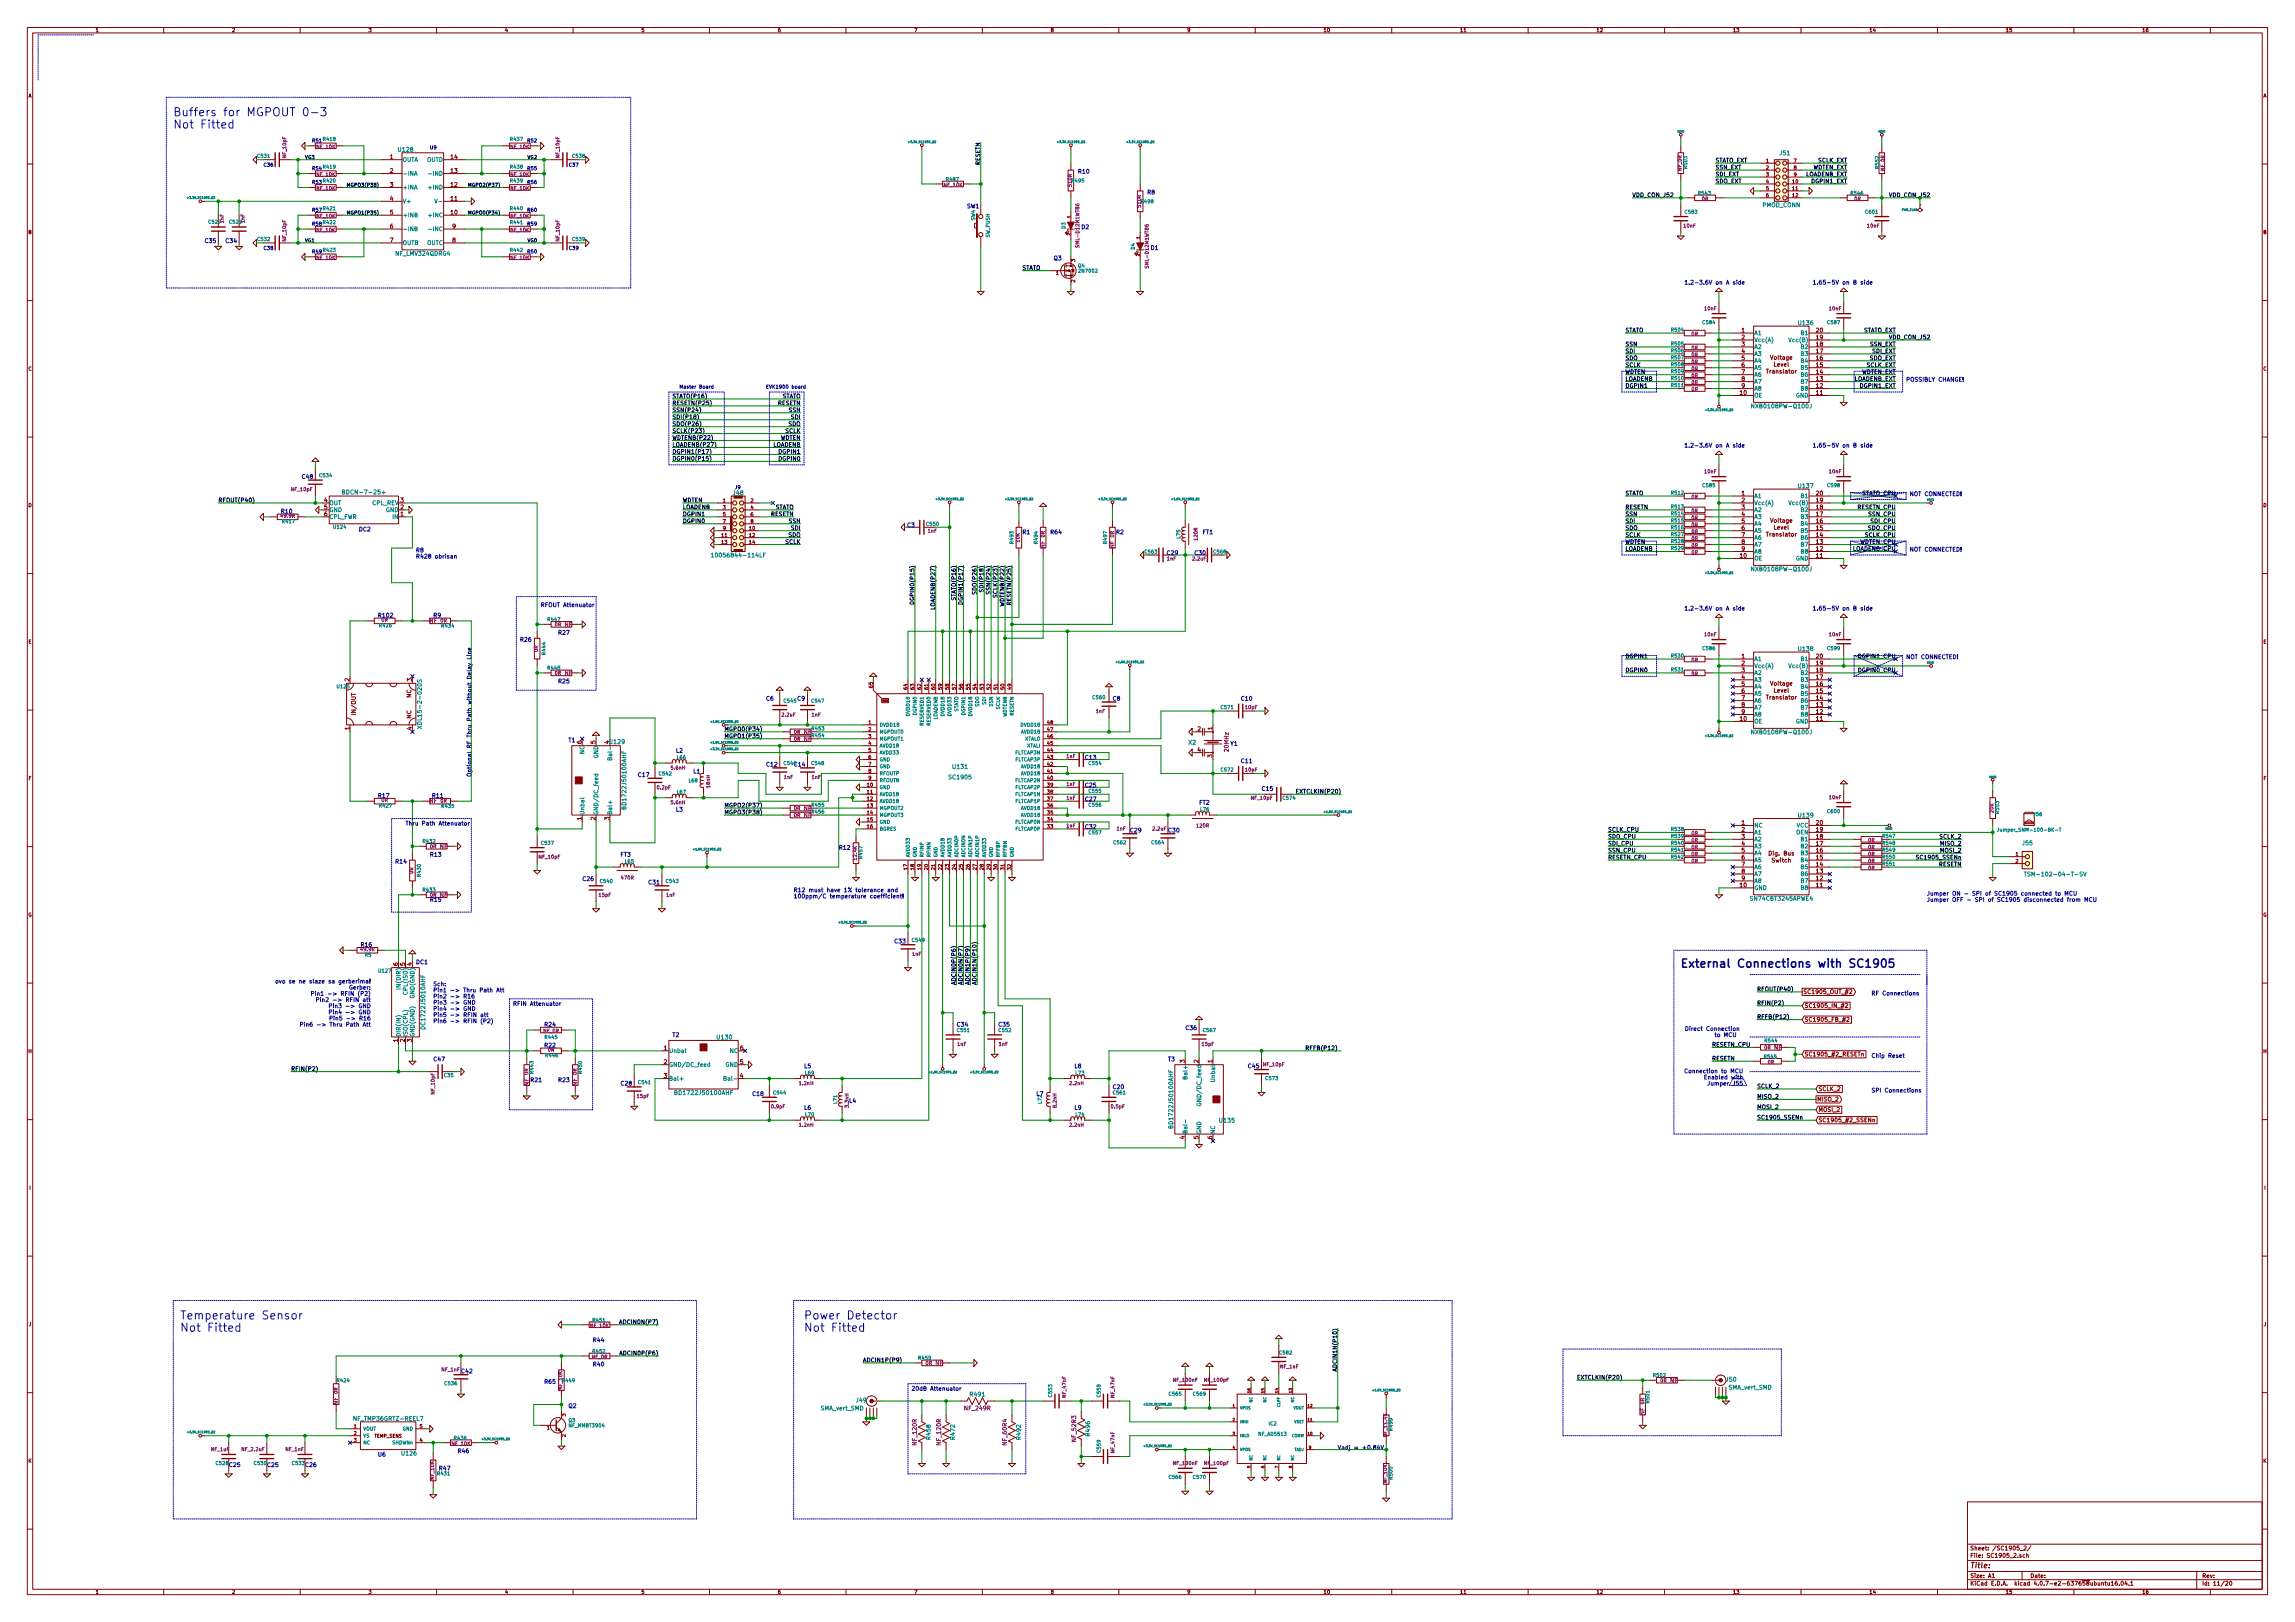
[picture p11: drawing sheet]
<svg xmlns="http://www.w3.org/2000/svg" width="841mm" height="594mm" viewBox="0 0 841 594" stroke-linecap="round" stroke-linejoin="round" font-family="sans-serif">
<g fill="none" stroke="#840000" stroke-width=".37">
<path d="M10 10.1h821v574h-821zM12 12.1h817v570h-817zM35.3 10.7l.3-.3v1.3M35.3 11.7h.7M60 10.1v2M85.2 10.5l.5-.1 .3 .3-.8 1h.8M110 10.1v2M135.2 10.4h.8l-.4 .4 .4 .3-.1 .4h-.7M160 10.1v2M185.5 10.3l-.3 .9h.8M185.9 10.8v.9M210 10.1v2"/>
<path d="M235.9 10.4h-.6v.6l.6-.1 .1 .5-.3 .3-.4-.2M260 10.1v2M285.9 10.4l-.6 .3-.1 .7 .3 .3 .4-.2v-.6l-.7 .2M310 10.1v2M335.2 10.4h.8l-.5 1.3M360 10.1v2M385.5 10.9l-.3-.2 .3-.3h.4v.4a.5 .5 0 0 0-.5 .2 .5 .5 0 0 0 0 .6l.6-.2-.3-.5M410 10.1v2M436 10.9l-.6 .2-.1-.6 .7 .1-.2 .9-.4 .2M460 10.1v2M485.2 10.7l.4-.3v1.3M485.2 11.7h.8"/>
<path d="M486.7 10.4h.1a.59 .59 0 0 1 .5 .6 .59 .59 0 0 1-.7 .5zM510 10.1v2M535.3 10.7l.3-.3v1.3M535.3 11.7h.7M536.5 10.7l.4-.3v1.3M536.5 11.7h.7M560 10.1v2M585.2 10.7l.4-.3v1.3M585.2 11.7h.8M586.5 10.5l.5-.1 .2 .3-.8 1h.8M610 10.1v2M635.3 10.7l.3-.3v1.3"/>
<path d="M635.3 11.7h.7M636.4 10.4h.8l-.4 .4 .4 .3v.4h-.8M660 10.1v2M685.3 10.7l.3-.3v1.3M685.3 11.7h.7M686.8 10.3l-.3 .9h.8M687.1 10.8v.9M710 10.1v2M735.3 10.7l.3-.3v1.3M735.3 11.7h.7M737.2 10.4h-.7v.6l.6-.1 .1 .5-.2 .3-.5-.2M760 10.1v2"/>
<path d="M785.3 10.7l.3-.3v1.3M785.3 11.7h.7M787.1 10.4l-.5 .3-.1 .7 .2 .3 .5-.2-.1-.6-.6 .2M810 10.1v2M10.6 35.7l.4-1.3 .4 1.3M10.7 35.3h.6M829.6 35.7l.4-1.3 .4 1.3M829.7 35.3h.6M92.7 58.5l1.3-1.3v2.6zM96.5 58.5h4.3M102.4 58.5h4.3M110.5 53.4l1.3-1.3v2.6z"/>
<path d="M113 53.4h2.6M115.6 52.4h7.6v2h-7.6zM123.2 53.4h2.5M139.7 58.5h7.6M143.1 57.1l.4-.4v1.5M143.1 58.2h.8M147.3 56h15.3v35.5h-15.3zM162.6 58.5h7.6M165.2 57.1l.5-.4v1.5M165.2 58.2h.9M167 56.6l-.4 1.1h1M167.4 57.2v1"/>
<path d="M184.1 53.4h2.6M186.7 52.4h7.6v2h-7.6zM194.3 53.4h2.5M198.1 52.1l1.3 1.3-1.3 1.3zM201.9 58.5h4.3M207.8 58.5h4.3M214.6 57.2l1.3 1.3-1.3 1.3zM337.8 53.7v1M392.4 53.7v1M392.4 59.8v2.5M417.8 53.7v1M614.9 56h2.1v7.6h-2.1z"/>
<path d="M615.9 49.9v1M615.9 53.4v2.6M645.2 59.8h5.5M647.3 58.5l.4-.3v1.3M647.3 59.5h.8M650.2 58.5h5.1v15.2h-5.1zM654.8 59.8h5.6M657.4 58.2h.9l-.6 1.3M688.6 56h2v7.6h-2zM689.6 49.9v1M689.6 53.4v2.6M10 60.1h2"/>
<path d="M73.9 73.7h1M80 78.8v4.3M87.6 78.8v4.3M113 68.7h2.6M113 63.6h2.6M113 78.8h2.6M115.6 67.6h7.6v2.1h-7.6zM115.6 62.6h7.6v2h-7.6zM115.6 77.8h7.6v2h-7.6zM123.2 68.7h2.5M123.2 63.6h2.5M123.2 78.8h2.5"/>
<path d="M139.7 68.7h7.6M139.7 63.6h7.6M139.7 78.8h7.6M139.7 73.7h7.6M143 66.8h.9l-.5 .6 .5 .1v.7h-.9M143.1 61.9l.6-.2 .2 .5-.9 1h.9M143.4 71.8l-.3 1.1h.9M143.8 72.4v1M143.9 77h-.7l-.1 .7 .7-.1 .1 .8h-.8M162.6 68.7h7.6M162.6 63.6h7.6M162.6 78.8h7.6"/>
<path d="M162.6 73.7h7.6M165.2 77.4l.5-.4v1.5M165.2 72.3l.5-.4v1.5M165.2 67.3l.5-.5v1.5M165.2 62.2l.5-.5v1.5M165.2 78.5h.9M165.2 73.4h.9M165.2 68.3h.9M165.2 63.2h.9M166.6 61.7h.9l-.5 .6 .4 .2v.6h-.8M166.6 72.3l.5-.4v1.5M166.6 67l.6-.2 .3 .5-.9 1h.9"/>
<path d="M166.6 73.4h.9M166.9 77.1l.1-.1a.69 .69 0 0 1 .6 .8 .69 .69 0 0 1-.8 .6l-.2-.8zM172.7 72.5l1.3 1.2-1.3 1.3zM184.1 68.7h2.6M184.1 63.6h2.6M184.1 78.8h2.6M186.7 67.6h7.6v2.1h-7.6zM186.7 62.6h7.6v2h-7.6zM186.7 77.8h7.6v2h-7.6zM194.3 68.7h2.5M194.3 63.6h2.5M194.3 78.8h2.5"/>
<path d="M342.9 67.4h2.5M345.4 66.4h7.7v2h-7.7zM353.1 67.4h2.5M357.9 78.3h.2v8.6h-.2zM359.4 75v3.6M391.4 62.3h2v7.6h-2zM392.1 79.4h-1l.3 .3M392.1 79.2v.5M392.4 69.9v2.6M392.4 77.5v3.9M416.8 69.9h2v7.6h-2zM417.8 67.4v2.5"/>
<path d="M417.8 77.5v2.6M615.9 63.6v2.5M615.9 75v4.3M618.5 72.5h2.5M621 71.4h7.6v2.1h-7.6zM628.6 72.5h2.6M641.3 69.9l1.3-1.2v2.5zM645.2 67.4h5.5M645.2 62.3h5.5M645.2 72.5h5.5M645.2 69.9h5.5M645.2 64.8h5.5"/>
<path d="M647.3 63.3h.8l-.5 .5 .4 .1v.5h-.7M647.3 60.8l.5-.1 .3 .4-.8 .9h.8M647.6 65.7l-.3 .9h.8M647.9 70.9l-.5 .3-.1 .7 .3 .3 .4-.2-.1-.6-.6 .2M647.9 66.2v.9M648 68.3h-.6l-.1 .6h.7v.6h-.7M654.8 67.4h5.6M654.8 62.3h5.6M654.8 72.5h5.6M654.8 69.9h5.6M654.8 64.8h5.6M656.9 66.2l.4-.4v1.3"/>
<path d="M656.9 68.7l.4-.4v1.3M656.9 71.2l.4-.3v1.3M656.9 67.1h.7M656.9 69.6h.7M656.9 72.2h.7M657.7 61.3l-.2-.3 .2-.3 .5 .1v.3a.51 .51 0 0 0-.6 .2 .51 .51 0 0 0 0 .6h.6l-.2-.6M658.1 68.7l.4-.4v1.3M658.1 71l.5-.1 .2 .3-.8 1h.8M658.1 69.6h.7M658.2 63.8l-.6 .2v-.6l.6 .1v.7l-.6 .3M658.2 65.9l.2-.1a.58 .58 0 0 1 .5 .7 .58 .58 0 0 1-.7 .5zM662.9 68.7l1.3 1.2-1.3 1.3z"/>
<path d="M674.4 72.5h2.5M676.9 71.4h7.6v2.1h-7.6zM684.5 72.5h2.6M689.6 63.6v2.5M689.6 75v4.3M703.6 75h.1M703.6 75v1.3l1 .6-1 .6-1-.6 1-.6M829 60.1h2M10.7 85l.5-.1 .1-.4-.6-.1v1.2h.5l.2-.4-.3-.2M78.7 90.2h2.6l-1.3 1.3zM80 84.7v4.3M86.4 90.2h2.5l-1.3 1.3z"/>
<path d="M87.6 84.7v4.3M92.7 89l1.3-1.3v2.5zM96.5 89h4.3M102.4 89h4.3M110.5 94.1l1.3-1.3v2.5zM113 83.9h2.6M113 94.1h2.6M115.6 82.9h7.6v2h-7.6zM115.6 93h7.6v2.1h-7.6zM123.2 83.9h2.5M123.2 94.1h2.5M139.7 83.9h7.6"/>
<path d="M139.7 89h7.6M143 87.1h1l-.6 1.5M143.8 82.1l-.6 .3-.1 .9 .3 .3 .5-.2-.1-.7-.7 .2M162.6 83.9h7.6M162.6 89h7.6M166.2 87.8l-.3-.3 .3-.4 .4 .1 .1 .5a.58 .58 0 0 0-.6 .2 .58 .58 0 0 0 0 .7l.6-.1 .1-.4-.3-.3M166.8 82.7l-.3 .3-.4-.1-.1-.7 .5-.1 .3 .2-.2 1.1-.5 .2M184.1 83.9h2.6M184.1 94.1h2.6M186.7 82.9h7.6v2h-7.6zM186.7 93h7.6v2.1h-7.6zM194.3 83.9h2.5"/>
<path d="M194.3 94.1h2.5M198.1 92.8l1.3 1.3-1.3 1.2zM201.9 89h4.3M207.8 89h4.3M214.6 87.7l1.3 1.3-1.3 1.2zM357.9 81.6l-.8 .3v1.5l.8 .2M359.4 86.7v3.5M384.8 99.1h5.3M387.1 99.7l.4-.4v1.3M390.1 97.2v3.8M390.7 99.1h1.7v5.1M390.7 96.8v1.1"/>
<path d="M390.7 98.6v1M390.7 97.4h1.7M391.2 83.9h2.5M391.4 84.3l-1 1.1 .6-.1M391.8 84.7l-1 1.1 .6-.1M392.1 85.5v.6l-.7-.6-.3 .2 .1 .4M392.4 97.4h.8v3.5h-2.5M392.4 83.9v3.8M392.4 94.1v3.3M392.6 95.8v-.8l.5 .4 .1-.4h.6v.8M392.7 98.6l1 .3M393.2 98.8l.4 .6h-.8z"/>
<path d="M416.6 91.5h2.5M416.8 91.9l-1 1.1 .6-.1M417.2 92.3l-1 1.1 .6-.1M417.5 87.1h-1l.3 .2M417.5 93.1v.6l-.7-.6-.3 .2 .1 .4M417.5 86.8v.5M417.8 85.2v3.8M417.8 91.5v3.8M614.7 86.4h2.5l-1.3 1.3zM615.9 80.8v4.4M688.3 86.4h2.6l-1.3 1.3zM689.6 80.8v4.4"/>
<path d="M829.7 85l.5-.1 .1-.4-.6-.1v1.2h.5l.2-.4-.3-.2M10 110.1h2M358.1 106.8h2.6l-1.3 1.2zM387.1 100.6h.7M390.7 100.4v1M391.2 106.8h2.5l-1.3 1.2zM393.9 102.6v.8l-.9-.8-.4 .2 .1 .5M416.6 106.8h2.5l-1.3 1.2zM628.6 106.8l1.3-1.3 1.3 1.3zM629.9 110.6v4.3M629.9 116.4v4.3M642.6 119.5h20.3v27.9h-20.3z"/>
<path d="M674.4 106.8l1.2-1.3 1.3 1.3zM675.6 110.6v4.3M675.6 116.4v4.3M829 110.1h2M11.4 134.5a.58 .58 0 0 0-.8 .5 .58 .58 0 0 0 .8 .5M614.7 122h2.5M614.7 127.1h2.5M614.7 129.6h2.5M614.7 132.2h2.5M614.7 134.7h2.5M614.7 137.2h2.5M614.7 139.8h2.5"/>
<path d="M617.2 126.1h7.6v2h-7.6zM617.2 128.6h7.6v2h-7.6zM617.2 131.1h7.6v2.1h-7.6zM617.2 133.7h7.6v2h-7.6zM617.2 121h7.6v2h-7.6zM617.2 136.2h7.6v2h-7.6zM617.2 138.8h7.6v2h-7.6zM624.8 122h2.6M624.8 127.1h2.6M624.8 129.6h2.6M624.8 132.2h2.6M624.8 134.7h2.6"/>
<path d="M624.8 137.2h2.6M624.8 139.8h2.6M635 122h7.6M635 124.5h7.6M635 127.1h7.6M635 129.6h7.6M635 132.2h7.6M635 134.7h7.6M635 137.2h7.6M635 139.8h7.6M638.3 125.2h.9l-.5 .6 .5 .2v.6h-.9M638.3 135.4h1l-.6 1.5"/>
<path d="M638.4 120.6l.4-.4v1.5M638.4 122.9l.6-.2 .2 .4-.9 1.1h.9M638.4 121.7h.8M638.7 138.6l-.3-.3 .3-.4 .4 .1 .1 .5a.58 .58 0 0 0-.7 .2 .58 .58 0 0 0 0 .7l.7-.1v-.4l-.2-.3M638.7 127.7l-.3 1.1h.9M639.1 132.9l-.6 .3-.1 .9 .3 .3 .5-.2-.1-.7-.7 .2M639.1 128.3v1M639.2 130.3h-.7l-.1 .7h.7l.1 .7h-.8M647.2 135.2h.9M647.6 135.2v1.5M648.6 135.7v1M648.8 130.1l.5 1.5 .5-1.5"/>
<path d="M649 135.7l-.4 .3M649.5 135.8l.7 .1v.8h-.5l-.2-.5 .7-.1M650.2 132.7v1.5h.8M650.3 130.8h.6l-.1 .8-.5-.1zM650.9 135.9l.6-.1 .1 .9M650.9 135.7v1M651.4 133.7l.7-.2v-.3l-.7 .2 .1 .7h.6M651.6 130.1v1.3l.3 .2M652.2 130.6h.6M652.4 130.1v1.3l.4 .2M652.7 133.2l.3 1 .4-1M652.8 135.8l-.6 .1 .6 .4v.3h-.6"/>
<path d="M653.3 130.7h.6v.9M653.5 135.2v1.3l.2 .2M653.9 133.7l.7-.2-.1-.3-.6 .2v.7h.6M653.9 131l-.7 .3 .2 .3h.5M654.3 135.8l.7 .1v.8h-.5l-.2-.5 .7-.1M655.2 132.7v1.3l.3 .2M655.3 130.6v1.3l-.3 .3-.3-.1M655.3 130.7l-.4-.1-.3 .3 .1 .7h.6M655.5 135.7h.6M655.7 135.2v1.3l.4 .2M656 131.1l.7-.1-.1-.3-.6 .2v.7h.6M656.5 135.9h.7l-.1 .7h-.6z"/>
<path d="M657.9 135.7v1M658.3 135.7l-.4 .3M662.9 122h7.7M662.9 124.5h7.7M662.9 127.1h7.7M662.9 129.6h7.7M662.9 132.2h7.7M662.9 134.7h7.7M662.9 137.2h7.7M662.9 139.8h7.7M665.6 120.3l.6-.1 .3 .4-1 1.1h1M665.6 138.4l.4-.5v1.5"/>
<path d="M665.6 135.8l.4-.4v1.5M665.6 133.3l.4-.4v1.5M665.6 130.8l.4-.5v1.5M665.6 128.2l.4-.4v1.5M665.6 125.7l.4-.5v1.5M665.6 123.1l.4-.4v1.5M665.6 139.4h.9M665.6 136.9h.9M665.6 134.4h.9M665.6 131.8h.9M665.6 129.3h.9M665.6 126.7h.9"/>
<path d="M665.6 124.2h.9M667 137.9h.9l-.5 .6 .4 .2v.6h-.8M667 127.8h1l-.7 1.5M667.2 120.3l.2-.1a.69 .69 0 0 1 .5 .7 .69 .69 0 0 1-.7 .6zM667.3 125.9l-.3-.3 .3-.4 .5 .2v.4a.58 .58 0 0 0-.6 .2 .58 .58 0 0 0 0 .7l.6-.1 .1-.4-.3-.3M667.4 135.3l-.4 1.1h1M667.7 130.3l-.6 .4-.1 .8 .3 .3 .5-.1-.1-.7-.7 .2M667.7 135.9v1M667.8 132.9h-.7l-.1 .7 .7-.1 .1 .7h-.8M667.9 123.3l-.3 .3h-.4l-.1-.7 .5-.2 .3 .3-.2 1.1-.5 .1M830.4 134.5a.58 .58 0 0 0-.8 .5 .58 .58 0 0 0 .8 .5M614.7 142.3h2.5"/>
<path d="M617.2 141.3h7.6v2h-7.6zM624.8 142.3h2.6M629.9 147.4v1M635 142.3h7.6M635 144.9h7.6M637.7 143.5l.4-.5v1.5M637.7 144.5h.8M639.2 141.1l-.2 .3-.5-.1v-.7l.5-.1 .2 .3-.2 1.1-.5 .1M639.2 143.2l.2-.2a.69 .69 0 0 1 .6 .8 .69 .69 0 0 1-.8 .6zM662.9 142.3h7.7M662.9 144.9h7.7M665.6 143.5l.4-.5v1.5"/>
<path d="M665.6 140.9l.4-.4v1.5M665.6 144.5h.9M665.6 142h.9M667 143.5l.5-.5v1.5M667 140.6l.6-.1 .3 .4-.9 1.1h.9M667 144.5h.9M674.4 147.4h2.5l-1.3 1.3zM10 160.1h2M114.3 169l1.3-1.3 1.2 1.3zM115.6 171.5v4.3M115.6 177.4v4.3M628.6 166.4l1.3-1.2 1.3 1.2z"/>
<path d="M629.9 170.3v4.3M629.9 176.1v4.3M642.6 179.1h20.3v28h-20.3zM674.4 166.4l1.2-1.2 1.3 1.2zM675.6 170.3v4.3M675.6 176.1v4.3M829 160.1h2M10.7 184.4a.65 .65 0 0 1 .7 .6 .65 .65 0 0 1-.7 .6zM95.2 189.3l1.3-1.3v2.6zM99.1 189.3h2.5M101.6 188.3h7.6v2h-7.6zM109.2 189.3h2.6"/>
<path d="M115.6 186.8l1.2-1.3v2.5zM118.1 189.3h2.5M118.1 186.8h2.5M118.1 184.2h2.5M119.3 182.3l-.4 1.1h1M119.7 187.4l-.7 .4-.1 .9 .4 .3 .5-.2-.1-.7-.4-.1-.4 .3M119.7 182.9v1M119.8 184.9h-.8l-.1 .7h.8l.1 .6-.3 .2-.6-.1M120.6 181.7h25.4v10.1h-25.4zM146 189.3h2.6M146 186.8h2.6M146 184.2h2.6"/>
<path d="M146.8 182.4h1l-.5 .6 .5 .2-.1 .5h-.9M146.9 187.9l.4-.5v1.6M146.9 185.1l.6-.2 .3 .4-1 1.1h1M146.9 189h.9M149.9 185.5l1.2 1.3-1.2 1.2zM260.3 199.5l1.3-1.3v2.5zM260.3 194.4l1.3-1.3v2.6zM261.6 195.7v2.5l-1.3-1.3zM262.9 189.3h5.6M262.9 186.8h5.6M262.9 184.2h5.6M262.9 196.9h5.6"/>
<path d="M262.9 194.4h5.6M262.9 191.8h5.6M262.9 199.5h5.6M264.5 195.7l.3-.4v1.3M264.5 198.2l.3-.3v1.3M264.5 196.6h.7M264.5 199.2h.7M265 185.2h.8l-.4 .5 .3 .1v.5h-.7M265 190.3h.8l-.5 1.2M265.1 183l.3-.4v1.3M265.1 183.9h.7M265.6 197.9h.8l-.4 .5 .3 .1v.5h-.7"/>
<path d="M265.7 195.7l.3-.4v1.3M265.7 196.6h.7M265.7 187.7h-.6v.6h.6v.6h-.6M265.8 193.3l-.6 .2-.1-.6 .7 .1-.1 .8-.5 .3M268 181.7h5v20.3h-5zM272.5 189.3h5.6M272.5 186.8h5.6M272.5 184.2h5.6M272.5 196.9h5.6M272.5 194.4h5.6M272.5 191.8h5.6M272.5 199.5h5.6"/>
<path d="M274.6 193.2l.4-.4v1.3M274.6 195.7l.4-.4v1.3M274.6 198.2l.4-.3v1.3M274.6 194.1h.7M274.6 196.6h.7M274.6 199.2h.7M275.2 182.8l.5-.2 .2 .4-.7 .9h.7M275.5 190.8l-.3-.2 .3-.3 .4 .1v.3a.51 .51 0 0 0-.6 .2 .51 .51 0 0 0 0 .6l.6-.1-.2-.6M275.5 185.1l-.3 .9h.8M275.8 187.7l-.5 .3-.1 .7 .3 .3 .4-.1-.1-.6-.6 .1M275.8 185.6v.9M275.8 195.5l.5-.2 .3 .4-.8 .9h.8"/>
<path d="M275.9 192.9l.2-.1a.58 .58 0 0 1 .5 .7 .58 .58 0 0 1-.7 .5zM276.1 197.8l-.3 .9h.8M276.4 198.3v.9M330.2 193.1l1.3-1.3v2.6zM332.7 193.1h4.4M338.6 193.1h4.3M348 184.5v1M372.4 193.1h2v7.6h-2zM373.4 184.5v1M373.4 190.6v2.5M381 185.5l1.3-1.3 1.2 1.3zM381.3 193.1h2v7.6h-2z"/>
<path d="M382.3 190.6v2.5M406.7 193.1h2v7.6h-2zM407.7 184.5v1M407.7 190.6v2.5M433.7 196.9l-.5 .2-.1 .6 .4 .5h.8v2.5M433.7 195.7l-.6 .5 .1 .5 .5 .2M433.7 194.4l-.6 .5 .1 .6 .5 .2M433.7 196.9h.6M433.7 195.7h.6M433.7 194.4h.6M434.3 190.6v2.5l-.9 .1-.3 .4 .1 .6 .5 .2M434.3 184.5v1"/>
<path d="M435.6 191.8v7.7M614.7 189.3h2.5M614.7 186.8h2.5M614.7 196.9h2.5M614.7 194.4h2.5M614.7 191.8h2.5M614.7 199.5h2.5M614.7 181.7h2.5M617.2 185.7h7.6v2.1h-7.6zM617.2 188.3h7.6v2h-7.6zM617.2 190.8h7.6v2.1h-7.6zM617.2 193.4h7.6v2h-7.6z"/>
<path d="M617.2 180.7h7.6v2h-7.6zM617.2 195.9h7.6v2h-7.6zM617.2 198.4h7.6v2.1h-7.6zM624.8 189.3h2.6M624.8 186.8h2.6M624.8 196.9h2.6M624.8 194.4h2.6M624.8 191.8h2.6M624.8 199.5h2.6M624.8 181.7h2.6M635 189.3h7.6M635 186.8h7.6"/>
<path d="M635 184.2h7.6M635 196.9h7.6M635 194.4h7.6M635 191.8h7.6M635 199.5h7.6M635 181.7h7.6M638.3 184.9h.9l-.5 .6 .5 .1v.7h-.9M638.3 195.1h1l-.6 1.5M638.4 180.3l.4-.4v1.5M638.4 182.5l.6-.1 .2 .4-.9 1.1h.9M638.4 181.4h.8M638.7 198.3l-.3-.3 .3-.4 .4 .1 .1 .4a.58 .58 0 0 0-.7 .3 .58 .58 0 0 0 0 .7l.7-.1v-.4l-.2-.3"/>
<path d="M638.7 187.4l-.3 1.1h.9M639.1 192.6l-.6 .3-.1 .9 .3 .3 .5-.2-.1-.7-.7 .2M639.1 188v1M639.2 190h-.7l-.1 .7 .7-.1 .1 .8h-.8M647.2 194.9h.9M647.6 194.9v1.5M648.6 195.4v1M648.8 189.8l.5 1.5 .5-1.5M649 195.4l-.4 .3M649.5 195.5h.6l.1 .9M650.2 195.8l-.7 .3 .2 .3 .5-.1M650.2 192.4v1.5h.8"/>
<path d="M650.3 190.5h.6l-.1 .8-.5-.1zM650.9 195.6l.6-.1 .1 .9M650.9 195.4v1M651.4 193.4l.7-.2v-.3l-.7 .2 .1 .7h.6M651.6 189.8v1.3l.3 .2M652.2 190.3h.6M652.4 189.8v1.3l.4 .2M652.7 192.9l.3 1 .4-1M652.8 195.5l-.6 .1 .6 .4v.3h-.6M653.3 190.4l.6 .1v.8h-.5l-.1-.5 .6-.1M653.5 194.9v1.3l.2 .2M653.9 193.4l.7-.2-.1-.3-.6 .2v.7h.6"/>
<path d="M654.3 195.5h.6l.1 .9M655 195.8l-.8 .3 .3 .3 .5-.1M655.2 192.4v1.3l.3 .2M655.3 190.3v1.3l-.3 .2h-.3M655.3 190.4l-.4-.1-.3 .3 .1 .7h.6M655.5 195.4h.6M655.7 194.9v1.3l.4 .2M656 190.8l.7-.1-.1-.3-.6 .1v.8h.6M656.5 195.6h.7l-.1 .7h-.6zM657.9 195.4v1M658.3 195.4l-.4 .3M662.9 189.3h7.7"/>
<path d="M662.9 186.8h7.7M662.9 184.2h7.7M662.9 196.9h7.7M662.9 194.4h7.7M662.9 191.8h7.7M662.9 199.5h7.7M662.9 181.7h7.7M665.6 180l.6-.1 .3 .4-1 1.1h1M665.6 198.1l.4-.5v1.5M665.6 195.5l.4-.4v1.5M665.6 193l.4-.4v1.5M665.6 190.4l.4-.4v1.5"/>
<path d="M665.6 187.9l.4-.4v1.5M665.6 185.4l.4-.5v1.5M665.6 182.8l.4-.4v1.5M665.6 189h.9M665.6 194.1h.9M665.6 196.6h.9M665.6 199.1h.9M665.6 191.5h.9M665.6 186.4h.9M665.6 183.9h.9M667 197.6h.9l-.5 .6 .4 .1v.7h-.8M667 187.5h1l-.7 1.5"/>
<path d="M667.2 180l.2-.1a.69 .69 0 0 1 .5 .7 .69 .69 0 0 1-.7 .6zM667.3 185.6l-.3-.3 .3-.4 .4 .1 .1 .4a.58 .58 0 0 0-.6 .3 .58 .58 0 0 0 0 .7l.6-.1 .1-.4-.3-.3M667.4 195l-.4 1.1h1M667.7 190l-.6 .4-.1 .8 .3 .3 .5-.1-.1-.8-.7 .3M667.7 195.6v1M667.8 192.6h-.7l-.1 .7 .7-.1 .1 .7h-.8M667.9 183l-.3 .3h-.4l-.1-.8 .5-.1 .3 .3-.2 1.1-.5 .1M706.1 184.2h1M829.7 184.4a.65 .65 0 0 1 .7 .6 .65 .65 0 0 1-.7 .6zM10 210.1h2M373.4 200.7v2.6M382.3 200.7v2.6"/>
<path d="M407.7 200.7v2.6M417.8 203.3l1.3-1.3v2.5zM420.4 203.3h4.3M426.2 203.3h4.3M438.1 203.3h4.4M444 203.3h4.3M449.6 202l1.2 1.3-1.2 1.2zM614.7 202h2.5M617.2 201h7.6v2h-7.6zM624.8 202h2.6M629.9 207.1v1M635 202h7.6"/>
<path d="M635 204.5h7.6M637.7 203.1l.4-.4v1.5M637.7 204.2h.8M639.2 200.8l-.2 .3-.5-.1v-.7l.5-.1 .2 .3-.2 1-.5 .2M639.2 202.9l.2-.2a.69 .69 0 0 1 .6 .8 .69 .69 0 0 1-.8 .6zM662.9 202h7.7M662.9 204.5h7.7M665.6 203.1l.4-.4v1.5M665.6 200.6l.4-.4v1.5M665.6 204.2h.9M665.6 201.7h.9M667 203.1l.5-.4v1.5"/>
<path d="M667 200.3l.6-.1 .3 .4-.9 1.1h.9M667 204.2h.9M674.4 207.1h2.5l-1.3 1.3zM829 210.1h2M10.7 235h.5M11.3 234.4h-.6v1.3h.6M134.6 227.4h2.6M137.2 226.4h7.6v2h-7.6zM144.8 227.4h2.5M154.9 227.4h2.6M157.5 226.4h7.6v2h-7.6zM165.1 227.4h2.5"/>
<path d="M195.8 233.8h2.1v7.6h-2.1zM196.8 231.2v2.6M199.4 228.7h2.5M201.9 227.7h7.6v2h-7.6zM209.5 228.7h2.6M213.4 227.4l1.2 1.3-1.2 1.2zM629.9 224.9l1.3 1.2h-2.6zM629.9 229.9v4.4M629.9 235.8v4.3M638.4 240l.4-.5v1.5M642.6 238.8h20.3v28h-20.3zM665.6 239.7l.6-.2 .3 .5-1 1h1"/>
<path d="M667.2 239.7l.2-.2a.69 .69 0 0 1 .5 .8 .69 .69 0 0 1-.7 .6zM675.6 224.9l1.3 1.2h-2.5zM675.6 229.9v4.4M675.6 235.8v4.3M829.7 235h.4M830.3 234.4h-.6v1.3h.6M127 250.3h25.4v15.2h-25.4zM127.9 248.5v1l-1.1-1-.4 .3 .2 .6M128.3 247.7v2.6M128.7 258.2l2 1.3M128.8 255.2h1.2l.3 .3-.3 .6h-1.2M128.8 253.9v.8"/>
<path d="M128.8 254.3h1.5M129 256.8h1.1l.1 .8-1.2 .1-.2-.3zM129.5 250.3a2.52 2.52 0 0 1-2.5 2.5M134 250.3a1.27 1.27 0 0 0 1.3 1.2 1.27 1.27 0 0 0 1.2-1.2M142.9 250.3a1.27 1.27 0 0 0 1.2 1.2 1.27 1.27 0 0 0 1.3-1.2M149.1 254.4h1.5l-1.5 .9h1.5M149.3 252.8a.68 .68 0 0 0 .6 1 .68 .68 0 0 0 .6-1M149.3 249.5v-1l.6 .5 .2-.5 .5 .1v.9M149.9 250.3a2.52 2.52 0 0 0 2.5 2.5M151.1 247.7v2.6M196.8 241.4v2.5M199.4 246.5h2.5"/>
<path d="M201.9 245.4h7.6v2.1h-7.6zM209.5 246.5h2.6M213.4 245.2l1.2 1.3-1.2 1.2zM284.5 252.8l1.2-1.3 1.3 1.3zM285.7 254.1v4.3M285.7 259.9v4.3M294.6 252.8l1.3-1.3 1.3 1.3zM295.9 254.1v4.3M295.9 259.9v4.3M318.5 251.3l.3 .5 .7 .1 .2-.3-.1-.4-.6 .1 .2 .6M318.5 250v.6h.5v-.6h.6v.6M318.8 247.7l1.2-1.2 1.3 1.2z"/>
<path d="M320 249v3.8l3.1 3.1M321.3 254.1h61v60.9h-61zM323.1 255.9h2.5v1.5h-2.5zM323.8 256.3l-.4 .3 .3 .4 .2-.1-.2-.2M324.6 256.3v.7l-.4-.7v.7M324.9 256.3l.4 .3-.2 .4zM331.2 251.9l.3 .5 .7 .1 .2-.2-.1-.5-.6 .1 .2 .6M331.6 250.7h.8M332 250.5v.8l-.9-.3M332.7 249v5.1M333.7 251.9l.3 .5 .7 .1 .3-.2-.2-.5-.6 .1 .2 .6M333.7 251.4v-.8l.5 .4 .1-.4h.5v.8"/>
<path d="M335.3 249v5.1M336.2 251.9l.3 .5 .8 .1 .2-.2-.1-.5-.6 .1 .2 .6M337.5 250.6v.8l-.9-.8-.4 .2 .1 .5M337.8 249v5.1M338.8 251.9l.3 .5 .7 .1 .3-.2-.2-.5-.6 .1 .2 .6M340.1 250.9h-1.3l.3 .4M340.1 250.6v.7M340.4 249v5.1M341.3 251.9l.3 .5 .7 .1 .3-.2-.1-.5-.6 .1 .1 .6M341.4 250.7a.69 .69 0 0 1 1.2 .3l-.1 .2a.68 .68 0 0 1-1.2-.3zM342.9 249v5.1M343.9 251.8v.6l.5 .1v-.7h.6v.7"/>
<path d="M344.4 250.6l.2 .6h-.6l.1-.6h.7l.3 .6M345.4 249v5.1M346.4 251.8v.6l.6 .1v-.7h.5v.7M346.9 250.8l.6-.2v.6a.52 .52 0 0 1-.5 0 .52 .52 0 0 1-.2-.6h-.3l-.1 .5 .2 .2 .3-.2M348 249v5.1M348.9 251.8v.6l.6 .1v-.7h.6v.7M350.2 251.1l-1.3-.6v.9M350.5 249v5.1M351.5 251.8v.6l.6 .1v-.7h.5v.7M351.5 250.7l.3 .5 .7 .1 .3-.2-.2-.5-.6 .1 .2 .6M353.1 249v5.1M354 251.8v.6l.6 .1v-.7h.6v.7"/>
<path d="M354 250.6v.6l.6 .1v-.7h.6v.7M355.6 249v5.1M356.6 251.8v.6l.5 .1v-.7h.6v.7M357 250.7h.8M357.4 250.5v.8l-.9-.3M358.1 249v5.1M359.1 251.8v.6l.6 .1v-.7h.5v.7M359.1 251.4v-.8l.5 .4 .1-.4h.5v.8M360.7 249v5.1M361.6 251.8v.6l.6 .1v-.7h.6v.7M362.9 250.6v.8l-.9-.8-.4 .2 .1 .5M363.2 249v5.1"/>
<path d="M364.2 251.8v.6l.6 .1v-.7h.5v.7M365.5 250.9h-1.3l.3 .4M365.5 250.6v.7M365.8 249v5.1M366.7 251.8v.6l.6 .1v-.7h.6v.7M366.8 250.7a.69 .69 0 0 1 1.2 .3l-.1 .2a.68 .68 0 0 1-1.2-.3zM368.3 249v5.1M369.7 251.9h.8M369.8 250.6l.2 .6h-.6l.1-.6h.7l.3 .6M370.1 251.7v.8l-.9-.3M370.8 249v5.1M405.1 251.5l1.3-1.2 1.3 1.2z"/>
<path d="M406.4 252.8v4.3M406.4 258.6v4.4M414 244.2v1M463.5 259.2l1.3 1.2-1.3 1.3zM614.7 246.5h2.5M614.7 241.4h2.5M617.2 245.4h7.6v2.1h-7.6zM617.2 240.4h7.6v2h-7.6zM624.8 246.5h2.6M624.8 241.4h2.6M635 246.5h7.6M635 241.4h7.6"/>
<path d="M635 243.9h7.6M635 249h7.6M635 251.5h7.6M635 254.1h7.6M635 256.6h7.6M635 259.2h7.6M638.3 244.6h.9l-.5 .6 .5 .1v.7h-.9M638.3 254.8h1l-.6 1.5M638.4 242.2l.6-.1 .2 .4-.9 1.1h.9M638.4 241h.8M638.7 258l-.3-.3 .3-.4 .4 .1 .1 .4a.58 .58 0 0 0-.7 .3 .58 .58 0 0 0 0 .6h.7v-.4l-.2-.3M638.7 247.1l-.3 1.1h.9"/>
<path d="M639.1 252.2l-.6 .4-.1 .9 .3 .2 .5-.1-.1-.7-.7 .2M639.1 247.7v1M639.2 249.7h-.7l-.1 .7 .7-.1 .1 .8h-.8M647.2 254.6h.9M647.6 254.6v1.5M648.6 255.1v1M648.8 249.5l.5 1.5 .5-1.5M649 255.1l-.4 .3M649.5 255.2l.7 .1v.8h-.5l-.2-.5 .7-.2M650.2 252v1.6h.8M650.3 250.2h.6l-.1 .7h-.5zM650.9 255.2h.6l.1 .9"/>
<path d="M650.9 255.1v1M651.4 253.1l.7-.2v-.3l-.7 .2 .1 .7h.6M651.6 249.5v1.3l.3 .2M652.2 250h.6M652.4 249.5v1.3l.4 .2M652.7 252.5l.3 1.1 .4-1.1M652.8 255.2l-.6 .1 .6 .4v.3h-.6M653.3 250.1h.6v.9M653.5 254.6v1.3l.2 .2M653.9 253.1l.7-.2-.1-.3-.6 .2v.7h.6M653.9 250.4l-.7 .3 .2 .3 .5-.1M654.3 255.2l.7 .1v.8h-.5l-.2-.5 .7-.2"/>
<path d="M655.2 252v1.4l.3 .2M655.3 250v1.3l-.3 .2h-.3M655.3 250.1l-.4-.1-.3 .3 .1 .6h.6M655.5 255.1h.6M655.7 254.6v1.3l.4 .2M656 250.5l.7-.1-.1-.3-.6 .1v.7h.6M656.5 255.2h.7l-.1 .8h-.6zM657.9 255.1v1M658.3 255.1l-.4 .3M662.9 246.5h7.7M662.9 241.4h7.7M662.9 243.9h7.7"/>
<path d="M662.9 249h7.7M662.9 251.5h7.7M662.9 254.1h7.7M662.9 256.6h7.7M662.9 259.2h7.7M665.6 257.8l.4-.5v1.5M665.6 255.2l.4-.4v1.5M665.6 252.7l.4-.5v1.5M665.6 250.1l.4-.4v1.5M665.6 247.6l.4-.4v1.5M665.6 245.1l.4-.5v1.5M665.6 242.5l.4-.4v1.5"/>
<path d="M665.6 258.8h.9M665.6 256.3h.9M665.6 253.7h.9M665.6 251.2h.9M665.6 248.7h.9M665.6 246.1h.9M665.6 243.6h.9M667 257.3h.9l-.5 .6 .4 .1v.7h-.8M667 247.2h1l-.7 1.5M667.3 245.3l-.3-.3 .3-.4 .5 .2v.3a.58 .58 0 0 0-.6 .3 .58 .58 0 0 0 0 .6h.6l.1-.4-.3-.3M667.4 254.7l-.4 1.1h1M667.7 249.7l-.6 .4-.1 .8 .3 .3 .5-.1-.1-.8-.7 .3"/>
<path d="M667.7 255.3v1M667.8 252.2h-.7l-.1 .8 .7-.1 .1 .7h-.8M667.9 242.7l-.3 .3-.4-.1-.1-.7 .5-.1 .3 .3-.2 1.1-.5 .1M706.1 243.9h1M10 260.1h2M127 263a2.56 2.56 0 0 1 2.5 2.5M127.9 266.7h-1.5l.4 .5M127.9 266.3v.9M128.3 265.5v2.5M128.8 260h1.5l-1.5 .9h1.5M128.8 261.7h1.5M134 265.5a1.27 1.27 0 0 1 1.3-1.3 1.27 1.27 0 0 1 1.2 1.3"/>
<path d="M142.9 265.5a1.27 1.27 0 0 1 1.2-1.3 1.27 1.27 0 0 1 1.3 1.3M149.1 262h1.5l-1.5 .9h1.5M149.3 260.4a.68 .68 0 0 0 .6 1 .68 .68 0 0 0 .6-1M149.8 266.5h1M150.3 266.2v1l-1.1-.4M151.1 265.5v2.5M152.4 263a2.52 2.52 0 0 0-2.5 2.5M209.5 273.1h17.8v25.4h-17.8zM211.5 271.5l.4 .7 .9 .1 .2-.3-.1-.5h-.7l-.1 .5 .3 .3M213.4 270.6v2.5M216.6 271.5v.7l.7 .1-.1-.8 .6-.1 .3 .3-.1 .6M217.2 269.3l1.2-1.3 1.3 1.3z"/>
<path d="M218.4 270.6v2.5M222.2 271.5h1M222.7 271.3v1l-1.1-.4M223.5 270.6v2.5M247.6 278.8l-.1-.4-.6-.2-.5 .4v.9h-2.6M247.6 278.8l.6-.6 .5 .2 .2 .4M247.6 278.8v.7M248.9 278.8l.6-.6 .5 .2 .2 .4M248.9 278.8v.7M250.2 278.8l.2-.4 .5-.2 .5 .4 .1 .9h2.5M250.2 278.8v.7M265.7 265.5h1"/>
<path d="M265.7 273.1h1M265.7 275.7h1M285.7 276.9v4.4M287 268h2.6M287 270.6h2.6M289.6 267h7.6v2.1h-7.6zM289.6 269.6h7.6v2h-7.6zM295.9 276.9v4.4M297.2 268h2.5M297.2 270.6h2.5M313.7 278.2l1.3-1.3v2.6zM316.2 278.2h5.1"/>
<path d="M316.2 265.5h5.1M316.2 268h5.1M316.2 270.6h5.1M316.2 273.1h5.1M316.2 275.7h5.1M318.3 269h.8l-.4 .5 .4 .1v.6h-.8M318.3 279.2h.9l-.6 1.2M318.4 264.3l.4-.4v1.3M318.4 266.6l.5-.1 .2 .3-.8 .9h.8M318.4 265.2h.7M318.7 271.5l-.3 .9h.8M319 276.6l-.5 .3-.1 .7 .2 .3 .5-.1-.1-.6-.6 .1"/>
<path d="M319 272v.8M319.1 274.1h-.6l-.1 .6h.7v.5h-.7M382.3 278.2h5M382.3 265.5h5M382.3 268h5M382.3 270.6h5M382.3 273.1h5M382.3 275.7h5M384.1 279.1l-.3 .9h.8M384.1 276.6l-.3 .9h.8M384.1 274l-.3 .9h.8M384.1 271.5l-.3 .9h.8"/>
<path d="M384.1 268.9l-.3 .9h.8M384.1 266.4l-.3 .9h.8M384.1 263.9l-.3 .9h.8M384.4 264.3v.9M384.4 266.9v.8M384.4 269.4v.9M384.4 272v.8M384.4 274.5v.9M384.4 277v.9M384.4 279.6v.8M385 276.6h.8l-.5 .5 .4 .1v.6h-.7M385 266.5h.8l-.5 1.2"/>
<path d="M385.1 279.3l.4-.1 .3 .3-.8 .9h.8M385.3 264.5l-.2-.3 .2-.3 .4 .1v.3a.51 .51 0 0 0-.5 .2 .51 .51 0 0 0 0 .6h.5l-.2-.6M385.3 274l-.2 .9h.7M385.6 269l-.5 .3v.7l.2 .3 .4-.1-.1-.7-.5 .2M385.6 274.5v.9M385.7 271.5h-.6v.6h.6v.6h-.6M391.2 278.2h4.3M397 278.2h4.3M435.6 275.7l1.3-1.3v2.5zM435.6 268l1.3-1.2v2.5zM438.1 268h2.6M438.1 275.7h2.6"/>
<path d="M439 266.3l.6-.1 .3 .4-1 1.1h1M439.4 273.7l-.4 1.1h1M439.7 274.3v1M440.7 266.8v2.5M440.7 274.4v2.5M441.3 268h3.2M441.3 275.7h3.2M441.3 266.8v2.5M441.3 274.4v2.5M441.3 271.2h6.4M441.3 272.5h6.4M442.6 277.4v-.9l.6 .5 .3-.5 .5 .1v.8"/>
<path d="M444.2 266.7h-1.6l.5 .5M444.2 266.3v.9M444.5 265.5v5.7M444.5 272.5v5.7M449.6 260.4h4.3M455.4 260.4h4.3M629.9 266.8v1M635 261.7h7.6M635 264.2h7.6M637.7 262.8l.4-.4v1.5M637.7 263.9h.8M639.2 260.5l-.2 .3-.5-.1v-.7l.5-.1 .2 .2-.2 1.1-.5 .2"/>
<path d="M639.2 262.6l.2-.2a.69 .69 0 0 1 .6 .8 .69 .69 0 0 1-.8 .6zM662.9 261.7h7.7M662.9 264.2h7.7M665.6 262.8l.4-.4v1.5M665.6 260.3l.4-.4v1.5M665.6 263.9h.9M665.6 261.4h.9M667 262.8l.5-.4v1.5M667 260l.6-.1 .3 .4-.9 1.1h.9M667 263.9h.9M674.4 266.8h2.5l-1.3 1.2zM829 260.1h2"/>
<path d="M10.7 285h.5M11.4 284.4h-.7v1.2M134.6 293.4h2.6M137.2 292.4h7.6v2.1h-7.6zM144.8 293.4h2.5M154.9 293.4h2.6M157.5 292.4h7.6v2.1h-7.6zM165.1 293.4h2.5M213 299.8h-1.5l.4 .4M213 299.3v.9M213.4 298.5v2.6M218.1 299.3v1l-1.1-1-.4 .3 .1 .6"/>
<path d="M218.4 298.5v2.6M223.5 298.5v2.6M240 280.7v4.4M240 286.6v4.3M247.6 291.5l-.1-.4-.6-.2-.5 .4v.9h-2.6M247.6 291.5l.6-.6 .5 .2 .2 .4M247.6 291.5v.7M248.9 291.5l.6-.6 .5 .2 .2 .4M248.9 291.5v.7M250.2 291.5l.2-.4 .5-.2 .5 .4 .1 .9h2.5M250.2 291.5v.7M257.2 287.1l-.5 .2-.2 .5 .4 .5 .9 .1v2.5"/>
<path d="M257.2 285.8l-.7 .6 .2 .5 .5 .2M257.2 284.6l-.7 .5 .2 .5 .5 .2M257.2 287.1h.6M257.2 285.8h.6M257.2 284.6h.6M257.8 280.7v2.6h-.9l-.4 .5 .2 .6 .5 .2M284.5 288.4h2.5l-1.3 1.2zM285.7 282.8v4.3M287 298.5h2.6M287 296h2.6M289.6 295h7.6v2h-7.6zM289.6 297.5h7.6v2h-7.6z"/>
<path d="M294.6 288.4h2.6l-1.3 1.2zM295.9 282.8v4.3M297.2 298.5h2.5M297.2 296h2.5M313.7 280.7l1.3-1.2v2.5zM313.7 288.4l1.3-1.3v2.5zM316.2 288.4h5.1M316.2 285.8h5.1M316.2 283.3h5.1M316.2 293.4h5.1M316.2 298.5h5.1M316.2 290.9h5.1"/>
<path d="M316.2 280.7h5.1M316.2 296h5.1M317.8 287.1l.4-.3v1.3M317.8 289.7l.4-.4v1.3M317.8 292.2l.4-.3v1.2M317.8 294.8l.4-.4v1.3M317.8 297.3l.4-.4v1.3M317.8 299.8l.4-.3v1.3M317.8 288.1h.7M317.8 290.6h.7M317.8 293.1h.7M317.8 295.7h.7"/>
<path d="M317.8 298.2h.7M318.6 282.2l-.2-.2 .2-.3 .5 .1v.3a.51 .51 0 0 0-.6 .2 .51 .51 0 0 0 0 .6h.6l-.2-.7M318.9 294.4h.8l-.4 .5 .4 .1v.6h-.8M319 289.7l.4-.4v1.3M319 292l.5-.1 .2 .3-.8 .9h.8M319 290.6h.7M319.1 284.8l-.6 .2v-.6l.6 .1v.7l-.6 .3M319.1 286.9l.2-.1a.58 .58 0 0 1 .5 .6 .58 .58 0 0 1-.7 .5zM319.3 296.9l-.3 .9h.8M319.6 297.4v.8M319.7 299.5h-.6l-.1 .6h.7v.5h-.7M382.3 288.4h5"/>
<path d="M382.3 285.8h5M382.3 283.3h5M382.3 293.4h5M382.3 298.5h5M382.3 290.9h5M382.3 280.7h5M382.3 296h5M383.8 299.5h.8l-.5 .5 .4 .1v.5h-.7M383.8 296.9h.8l-.5 .5 .4 .1v.6h-.7M383.8 294.4h.8l-.5 .5 .4 .1v.6h-.7M383.8 291.9h.8l-.5 .5 .4 .1v.5h-.7M383.8 289.3h.8l-.5 .5 .4 .1v.6h-.7"/>
<path d="M383.8 286.8h.8l-.5 .5 .4 .1v.5h-.7M384.1 284.2l-.3 .9h.8M384.1 281.6l-.3 .9h.8M384.4 282.1v.9M384.4 284.7v.8M385 291.9h.8l-.5 1.2M385.1 282.1l.3-.4v1.3M385.1 283h.7M385.2 284.4l.1-.2a.58 .58 0 0 1 .5 .7 .58 .58 0 0 1-.6 .5zM385.3 289.9l-.2-.3 .2-.3 .4 .1v.3a.51 .51 0 0 0-.5 .2 .51 .51 0 0 0 0 .6h.5l-.2-.6M385.3 299.4l-.2 .9h.7M385.6 294.4l-.5 .3v.7l.2 .3 .4-.1-.1-.7-.5 .2"/>
<path d="M385.6 299.9v.9M385.7 296.9h-.6v.6h.6v.6h-.6M385.8 287.3l-.6 .2-.1-.6 .7 .1-.1 .8-.5 .3M391.2 288.4h4.3M391.2 293.4h4.3M397 288.4h4.3M397 293.4h4.3M436.9 299.8h7.6M439.4 297.9l-.2-.5-.5-.1-.5 .4-.1 .8h-2.5M439.4 297.9l.6-.6 .5 .1 .2 .5M439.4 297.9v.6M440.7 297.9l.5-.6 .6 .1 .2 .5"/>
<path d="M440.7 297.9v.6M442 297.9l.1-.5 .6-.1 .5 .3v.9h2.6M442 297.9v.6M449.6 283.3h4.3M455.4 283.3h4.3M463.5 282l1.3 1.3-1.3 1.3zM463.5 290.9h4.4M469.4 290.9h4.3M488.9 298.5h1.1M642.6 299.8h20.3v27.9h-20.3zM674.4 287.1l1.2-1.3 1.3 1.3zM675.6 289.6v4.4"/>
<path d="M675.6 295.5v4.3M729.2 292.2h2.1v7.6h-2.1zM730.2 286.1v1M730.2 289.6v2.6M730.2 299.8v2.5M741.7 298h3.8v3.1h-3.8zM741.7 298l.5-.5h2.8l.5 .5M829.7 285h.5M830.4 284.4h-.7v1.2M10 310.1h2M150.1 315h2v7.7h-2zM151.1 312.5v2.5"/>
<path d="M153.7 310h2.5M156.2 308.9h7.6v2.1h-7.6zM163.8 310h2.6M167.6 308.7l1.3 1.3-1.3 1.2zM195.6 318.8h2.5l-1.3 1.3zM196.8 306.1v4.4M196.8 312v4.3M221.7 300.3v-1l.5 .5 .3-.5 .5 .1v.9M226.1 318.8h7.6M228.6 316.9l-.2-.4-.5-.2-.5 .4-.1 .9h-2.5M228.6 316.9l.5-.6 .6 .2 .2 .4M228.6 316.9v.7"/>
<path d="M229.9 316.9l.5-.6 .6 .2 .1 .4M229.9 316.9v.7M231.1 316.9l.2-.4 .6-.2 .5 .4v.9h2.5M231.1 316.9v.7M259.1 312.7v1.1M312.7 308.7h2v7.6h-2zM313.7 301.1l1.3-1.3v2.5zM313.7 306.1v2.6M313.7 316.3v2.5M316.2 303.6h5.1M316.2 301.1h5.1M317.8 302.4l.4-.4v1.3"/>
<path d="M317.8 300.8h.7M317.8 303.3h.7M319.6 302l-.5 .3-.1 .7 .3 .3 .4-.1-.1-.6-.6 .1M332.4 318.2h-1.2l.3 .3M332.4 317.1l-1.2-.5v.8M332.4 317.8v.7M332.7 315v5.1M334.2 316.8l.6-.1v.6a.52 .52 0 0 1-.5-.1 .52 .52 0 0 1-.2-.5h-.3l-.1 .4 .2 .2 .3-.2M335 318.2h-1.3l.4 .3M335 317.8v.7M335.3 315v5.1M336.8 316.6l.2 .6-.7 .1 .2-.7 .7 .1 .3 .5"/>
<path d="M337.5 318.2h-1.3l.4 .3M337.5 317.8v.7M337.8 315v5.1M338.8 316.8l.1-.1a.69 .69 0 0 1 1.2 .3l-.2 .2a.68 .68 0 0 1-1.1-.3zM340.1 317.8v.8l-1-.8-.3 .3 .1 .4M340.4 315v5.1M342.6 317.8v.8l-.9-.8-.4 .3 .1 .4M342.6 317h-1.3l.4 .3M342.6 316.6v.7M342.9 315v5.1M345.1 317.8v.8l-.9-.8-.3 .3 .1 .4M345.1 316.6v.8l-.9-.8-.3 .2 .1 .5"/>
<path d="M345.4 315v5.1M346.4 317.4v-.8l.5 .4 .1-.3h.5v.7M347.7 317.8v.8l-.9-.8-.4 .3 .1 .4M348 315v5.1M349.4 316.7h.8M349.8 316.6v.7l-.9-.3M350.2 317.8v.8l-.9-.8-.4 .3 .1 .4M350.5 315v5.1M351.5 316.7v.6h.6v-.6h.5v.6M352.8 317.8v.8l-1-.8-.3 .3 .1 .4M353.1 315v5.1M354 316.7l.3 .6h.7l.3-.2-.1-.4h-.6l.1 .6"/>
<path d="M355.3 317.8v.8l-.9-.8-.4 .3 .1 .4M355.6 315v5.1M357.8 317.8v.8l-.9-.8-.3 .3 .1 .4M357.8 317.1l-1.2-.5v.8M358.1 315v5.1M359.6 316.8l.6-.1v.6a.52 .52 0 0 1-.5-.1 .52 .52 0 0 1-.2-.5h-.3l-.1 .4 .2 .2 .3-.2M360.4 317.8v.8l-.9-.8-.4 .3 .1 .4M360.7 315v5.1M362.2 316.6l.2 .6-.7 .1 .2-.7 .7 .1 .3 .5M362.9 317.8v.8l-.9-.8-.4 .3 .1 .4M363.2 315v5.1M364.2 318.6v-.8l.5 .5 .1-.4h.5v.7"/>
<path d="M364.2 316.8l.1-.1a.69 .69 0 0 1 1.2 .3l-.2 .2a.68 .68 0 0 1-1.1-.3zM365.8 315v5.1M366.7 318.6v-.8l.5 .5 .1-.4h.6v.7M368 317h-1.3l.4 .3M368 316.6v.7M368.3 315v5.1M369.3 318.6v-.8l.4 .5 .1-.4h.6v.7M370.5 316.6v.8l-.9-.8-.3 .2 .1 .5M370.8 315v5.1M382.3 303.6h5M382.3 301.1h5M383.8 302h.8l-.5 .5 .4 .1v.6h-.7"/>
<path d="M385 302h.8l-.5 .5 .4 .1v.6h-.7M391.2 303.6h4.3M397 303.6h4.3M412.7 312.5h2.6l-1.3 1.3zM414 301.1v4.3M414 306.9v4.3M426.7 312.5h2.6l-1.3 1.3zM428 301.1v4.3M428 306.9v4.3M614.7 310h2.5M614.7 304.9h2.5M614.7 307.4h2.5"/>
<path d="M614.7 312.5h2.5M614.7 315h2.5M617.2 303.9h7.6v2h-7.6zM617.2 306.4h7.6v2h-7.6zM617.2 308.9h7.6v2.1h-7.6zM617.2 311.5h7.6v2h-7.6zM617.2 314h7.6v2h-7.6zM624.8 310h2.6M624.8 304.9h2.6M624.8 307.4h2.6M624.8 312.5h2.6M624.8 315h2.6"/>
<path d="M635 317.6h7.6M635 310h7.6M635 302.3h7.6M635 304.9h7.6M635 307.4h7.6M635 312.5h7.6M635 315h7.6M638.3 305.6h.9l-.5 .6 .5 .1v.7h-.9M638.3 315.7h1l-.6 1.5M638.4 300.9l.4-.4v1.5M638.4 303.2l.6-.2 .2 .5-.9 1h.9M638.4 302h.8"/>
<path d="M638.7 318.9l-.3-.3 .3-.3 .4 .1 .1 .4a.58 .58 0 0 0-.7 .2 .58 .58 0 0 0 0 .7h.7v-.5l-.2-.3M638.7 308l-.3 1.1h.9M639.1 313.2l-.6 .4-.1 .8 .3 .3 .5-.1-.1-.8-.7 .3M639.1 308.6v1M639.2 310.7h-.7l-.1 .7 .7-.1 .1 .7h-.8M648.3 311.7a.77 .77 0 0 1 .9 .8 .77 .77 0 0 1-.9 .8zM649.8 311.7v.2M649.8 312.2v1.1M650.3 314.3l-.8 .1a.63 .63 0 0 0 .7 .8l-.1 .5h-.7M650.8 314.8l.3 1 .3-.7 .3 .7 .2-1M651.2 312.2v1.3l-.2 .3-.4-.1M651.2 312.3l-.4-.1-.3 .3 .1 .7h.6"/>
<path d="M651.9 313.1v.2M652.5 314.3v.1M652.5 314.8v1M653.1 314.8h.5M653.3 314.3v1.3l.3 .2M653.8 312.5l.7-.1 .1-.5-.8-.2v1.6h.6l.3-.6-.3-.2M654.8 314.9l-.4-.1-.4 .3 .2 .6h.6M655.4 312.2v1l.6-.1M655.4 314.9h.6l.1 .9M655.4 314.3v1.5M656 312.2v1.1M657.3 312.3l-.6 .2 .6 .3v.4h-.6"/>
<path d="M662.9 317.6h7.7M662.9 310h7.7M662.9 302.3h7.7M662.9 304.9h7.7M662.9 307.4h7.7M662.9 312.5h7.7M662.9 315h7.7M665.6 300.7l.6-.2 .3 .4-1 1.1h1M665.6 318.7l.4-.4v1.5M665.6 316.2l.4-.5v1.5M665.6 313.6l.4-.4v1.5M665.6 311.1l.4-.4v1.5"/>
<path d="M665.6 308.6l.4-.5v1.5M665.6 306l.4-.4v1.5M665.6 303.5l.4-.5v1.5M665.6 319.8h.9M665.6 317.2h.9M665.6 314.7h.9M665.6 312.2h.9M665.6 309.6h.9M665.6 307.1h.9M665.6 304.5h.9M667 318.3h.9l-.5 .6 .4 .1v.7h-.8M667 308.1h1l-.7 1.5"/>
<path d="M667.2 300.7l.2-.2a.69 .69 0 0 1 .5 .8 .69 .69 0 0 1-.7 .6zM667.3 306.2l-.3-.3 .3-.3 .5 .1v.4a.58 .58 0 0 0-.6 .2 .58 .58 0 0 0 0 .7h.6l.1-.5-.3-.3M667.4 315.7l-.4 1.1h1M667.7 310.7l-.6 .3-.1 .9 .3 .3 .5-.2-.1-.7-.7 .2M667.7 316.3v.9M667.8 313.2h-.7l-.1 .7 .7-.1 .1 .8h-.8M667.9 303.7l-.3 .3-.4-.1-.1-.7 .5-.2 .3 .3-.2 1.1-.5 .1M679.4 317.6h2.6M679.4 310h2.6M679.4 307.4h2.6M679.4 312.5h2.6M679.4 315h2.6"/>
<path d="M682 306.4h7.6v2h-7.6zM682 308.9h7.6v2.1h-7.6zM682 311.5h7.6v2h-7.6zM682 314h7.6v2h-7.6zM682 316.6h7.6v2h-7.6zM689.6 317.6h2.5M689.6 310h2.5M689.6 307.4h2.5M689.6 312.5h2.5M689.6 315h2.5M690.9 302.3h1M736.6 313.8h5.6"/>
<path d="M736.6 316.3h5.6M738.8 312.5l.3-.3v1.3M738.8 314.8l.5-.1 .2 .4-.8 .9h.8M738.8 313.5h.7M741 311.9h3.9v6.3h-3.9zM741.7 301.7h3.8v.6h-3.8zM742.1 301.3l-.4 .4M742.2 301.1l-.1 .3h3l-.1-.3M742.7 301.1l.8-.8 .6 .2 .4 .6M745.1 301.3l.4 .4M829 310.1h2M11.4 334.4a.59 .59 0 0 0-.8 .6 .59 .59 0 0 0 .8 .5v-.4h-.2"/>
<path d="M151.1 322.7v2.5M153.7 327.7h2.5M156.2 326.7h7.6v2h-7.6zM163.8 327.7h2.6M167.6 326.5l1.3 1.2-1.3 1.3zM217.2 332.8h2.5l-1.3 1.3zM218.4 320.1v4.3M218.4 326v4.3M241.3 332.8h2.5l-1.2 1.3zM242.6 320.1v4.3M242.6 326v4.3M312.4 321.4h2.6l-1.3 1.3z"/>
<path d="M312.7 339.2h1M334 321.4h2.5l-1.2 1.3zM341.6 321.4h2.6l-1.3 1.3zM361.9 321.4h2.6l-1.3 1.3zM369.6 321.4h2.5l-1.3 1.3zM628.6 327.7h2.6l-1.3 1.3zM635 320.1h7.6M635 322.7h7.6M635 325.2h7.6M637.7 323.8l.4-.4v1.5M637.7 324.9h.8M639.2 321.5l-.2 .3-.5-.1v-.7l.5-.2 .2 .3-.2 1.1-.5 .1"/>
<path d="M639.2 323.5l.2-.1a.69 .69 0 0 1 .6 .7 .69 .69 0 0 1-.8 .6zM662.9 320.1h7.7M662.9 322.7h7.7M662.9 325.2h7.7M665.6 323.8l.4-.4v1.5M665.6 321.3l.4-.5v1.5M665.6 324.9h.9M665.6 322.3h.9M667 323.8l.5-.4v1.5M667 321l.6-.2 .3 .5-.9 1h.9M667 324.9h.9M729 321.4h2.5l-1.3 1.3z"/>
<path d="M830.4 334.4a.59 .59 0 0 0-.8 .6 .59 .59 0 0 0 .8 .5v-.4h-.2M124.5 348.1l1.2-1.3v2.5zM128.3 348.1h2.5M130.8 347h7.6v2.1h-7.6zM138.4 348.1h2.6M143.5 354.4h10.2v25.4h-10.2zM144.2 352.8l.4 .7 .8 .1 .3-.3-.1-.5h-.7l-.1 .5 .3 .3M146 351.9v2.5M146.7 352.8v.7l.8 .1-.1-.8 .6-.1 .3 .3-.2 .6M148.6 351.9v2.5M149.8 352.8h1M149.9 349.3l1.2-1.2 1.3 1.2z"/>
<path d="M150.3 352.6v1l-1.1-.4M151.1 351.9v2.5M331.5 354.4h2.5l-1.3 1.3zM332.7 341.7v4.3M332.7 347.5v4.4M10 360.1h2M146 379.8v2.5M148.6 379.8v2.5M151.1 379.8v2.5M195.6 377.3h2.5M198.1 376.2h7.6v2.1h-7.6zM205.7 377.3h2.6"/>
<path d="M349.2 374.7v4.3M364.5 374.7v4.3M438.1 373.5l1.3-1.3 1.3 1.3zM439.4 374.7v4.3M660.4 362h18.8l.8 1.3-.8 1.3h-18.8zM661.1 367.1h16.9v2.6h-16.9l-.7-1.3zM661.1 372.1h17.4v2.7h-17.4l-.7-1.3zM661.9 362.5l-.7 .1a.64 .64 0 0 0 .7 .8l-.1 .5h-.7M662.4 367.6l-.8 .1a.64 .64 0 0 0 .8 .8l-.1 .5h-.7M662.4 372.7l-.8 .1a.64 .64 0 0 0 .8 .8l-.1 .4h-.7M663.4 362.6a.67 .67 0 0 0-.9 .6 .67 .67 0 0 0 .9 .6M663.9 367.7a.67 .67 0 0 0-.9 .6 .67 .67 0 0 0 .9 .6"/>
<path d="M663.9 372.8a.67 .67 0 0 0-.9 .6 .67 .67 0 0 0 .9 .6M664 362.9l.4-.4v1.5M664 364h.9M664.5 368l.4-.5v1.5M664.5 373l.4-.4v1.5M664.5 369h.9M664.5 374.1h.9M666.3 363.1l-.3 .3-.4-.1-.1-.7 .5-.1 .3 .2-.2 1.1-.5 .2M666.8 368.2l-.3 .3-.4-.1-.1-.7 .5-.2 .3 .3-.2 1.1-.5 .1M666.8 373.3l-.3 .3-.4-.1-.1-.7 .5-.2 .3 .3-.2 1.1-.5 .1M667 362.6l.2-.1a.69 .69 0 0 1 .6 .7 .69 .69 0 0 1-.8 .6zM667.5 367.7l.2-.2a.69 .69 0 0 1 .5 .8 .69 .69 0 0 1-.7 .6z"/>
<path d="M667.5 372.8l.2-.2a.69 .69 0 0 1 .5 .8 .69 .69 0 0 1-.7 .6zM669.1 362.5h-.7l-.1 .7 .7-.1 .1 .7h-.8M669.4 364.1h1.2M669.5 367.5h-.7v.7h.7v.7h-.7M669.5 372.6h-.7v.7h.7v.7h-.7M669.9 369.2h1.1M669.9 374.3h1.1M670.9 362.7l.3-.2 .6 .2 .1 .8-.4 .5-.6-.2zM671.4 367.5v1.5M671.4 373.3h.5M672.1 372.6h-.7v1.5M672.5 362.5v1.2l.3 .3 .6-.3v-1.2"/>
<path d="M672.7 373.3l.7-.1v-.4l-.7-.2v1.5h.6l.3-.5-.4-.3M673 367.5v1.5l-.9-1.5v1.5M673.3 369.2h1.2M673.8 374.3h1.2M673.9 362.5h.8M674.3 362.5v1.5M674.6 368.7h1.1M674.8 368h1M674.9 364.1h1.1M675.1 373.8h1.1M675.2 367.4l-.4 1.9M675.3 373.1h1"/>
<path d="M675.7 367.4l-.4 1.9M675.7 372.5l-.4 1.9M676.1 363.6h1.1M676.2 372.5l-.4 1.9M676.2 367.7l.6-.2 .3 .5-.9 1h.9M676.3 363h1M676.7 362.3l-.4 1.9M676.8 372.8l.5-.2 .3 .4-.9 1.1h.9M677.2 362.3l-.4 1.9M677.8 362.6l.6-.1 .2 .4-.9 1.1h.9M829 360.1h2M10.6 384.3v1.3"/>
<path d="M10.6 385h.8M11.4 384.3v1.3M145.7 381h-1.5l.4 .5M145.7 380.6v.9M148.3 380.6v1l-1.1-1-.5 .3 .2 .6M149.3 381.6v-1l.6 .5 .2-.5 .5 .1v.9M149.9 388.7h2.5l-1.3 1.3zM156.2 392.5h4.3M162.1 392.5h4.3M168.9 391.2l1.3 1.3-1.3 1.3zM192 390h2.1v7.6h-2.1zM193 387.4v2.6"/>
<path d="M193 397.6v2.5M195.6 384.9h2.5M198.1 383.9h7.6v2h-7.6zM205.7 384.9h2.6M209.8 390h2v7.6h-2zM210.8 387.4v2.6M210.8 397.6v2.5M232.4 393.8v4.3M232.4 399.6v4.3M242.6 384.9h2.5M242.6 390h2.5M242.6 395h2.5"/>
<path d="M243.4 393.2h.9l-.5 .6 .5 .3-.1 .5h-.8M243.4 383.5l.5-.5v1.6M243.4 388.3l.6-.2 .3 .4-.9 1.1h.9M243.4 384.6h.9M245.1 381.1h25.4v17.8h-25.4zM270.5 384.9h2.5M270.5 390h2.5M270.5 395h2.5M271.7 393.1l-.4 1.1h1M272.1 383l-.7 .4-.1 .9 .4 .3 .5-.2-.1-.7-.4-.1-.4 .3M272.1 393.7v1M272.2 388.1h-.8l-.1 .7h.8l.1 .6-.3 .2-.6-.1"/>
<path d="M274.3 388.7l1.3 1.3-1.3 1.2zM281.9 397.6v4.3M294.6 394.4l-.1-.4-.6-.2-.5 .4v.8h-2.6M294.6 394.4l.6-.6 .5 .2 .2 .4M294.6 394.4v.6M295.9 394.4l.5-.6 .6 .2 .2 .4M295.9 394.4v.6M297.2 394.4l.2-.4 .5-.2 .5 .3v.9h2.6M297.2 394.4v.6M308.6 397.6v2.5l-.9 .1-.4 .5 .2 .5 .5 .2M345.4 390v1M348 386.2h2.5l-1.3 1.2z"/>
<path d="M349.2 380.6v4.3M360.7 390v1M363.2 386.2h2.6l-1.3 1.2zM364.5 380.6v4.3M384.8 397.6v2.5l-.9 .1-.4 .5 .2 .5 .5 .2M393.7 394.4l-.2-.4-.5-.2-.5 .4-.1 .8h-2.5M393.7 394.4l.5-.6 .6 .2 .2 .4M393.7 394.4v.6M395 394.4l.5-.6 .6 .2 .1 .4M395 394.4v.6M396.2 394.4l.2-.4 .6-.2 .5 .3v.9h2.5M396.2 394.4v.6"/>
<path d="M406.4 397.6v4.3M430.5 390h17.8v25.4h-17.8zM432.5 389.2v-1l.6 .5 .2-.5 .6 .1v.9M434.3 387.4v2.6M439.1 388.2v1l-1.1-1-.4 .3 .1 .6M439.4 380.6v4.3M439.4 387.4v2.6M444.2 388.7h-1.6l.5 .4M444.2 388.2v.9M444.5 387.4v2.6M462.3 387.4v4.3M462.3 393.3v4.3"/>
<path d="M642.6 388.7h2.6M642.6 383.6h2.6M645.2 387.7h7.6v2h-7.6zM645.2 382.6h7.6v2h-7.6zM652.8 388.7h2.5M652.8 383.6h2.5M661.1 384.8h22.7v2.7h-22.7l-.7-1.3zM662.4 385.4l-.8 .1a.64 .64 0 0 0 .8 .8l-.1 .4h-.7M663.9 385.5a.67 .67 0 0 0-.9 .6 .67 .67 0 0 0 .9 .6M664.5 385.7l.4-.4v1.5M664.5 386.8h.9M666.2 397.5h9v2.7h-9l-.7-1.3z"/>
<path d="M666.8 386l-.3 .3-.4-.1-.1-.7 .5-.2 .3 .3-.2 1.1-.5 .1M667.5 385.5l.2-.2a.69 .69 0 0 1 .5 .8 .69 .69 0 0 1-.7 .6zM667.5 398.1l-.8 .1a.64 .64 0 0 0 .7 .8v.4h-.8M669 398.2a.67 .67 0 0 0-.9 .6 .67 .67 0 0 0 .9 .6M669.5 385.3h-.7v.7h.7v.7h-.7M669.6 398v1.5h.8M669.9 387h1.1M670.9 398v1.5M671.1 398.7l.6 .8M671.2 386.5h1.1M671.3 385.8h1.1M671.7 398l-.8 .9"/>
<path d="M671.8 385.2l-.5 1.9M672 399.7h1.2M672.3 385.2l-.5 1.9M672.8 385.5l.6-.2 .3 .4-1 1.1h1M673.4 398.2l.6-.2 .3 .4-.9 1.1h.9M674 387h1.1M675.5 386.1l.7-.1v-.5l-.7-.2v1.5M675.8 386.1l.5 .7M677 386h.5M677.7 385.3h-.7v1.5h.7M679.1 385.4l-.8 .1a.64 .64 0 0 0 .7 .8l-.1 .4h-.7M679.7 386h.5"/>
<path d="M680.4 385.3h-.7v1.5h.7M680.9 385.3h.8M681.3 385.3v1.5M682.2 386l.6-.1 .1 .9M682.2 385.8v1M829.6 385h.8M829.6 384.3v1.3M830.4 384.3v1.3M10 410.1h2M191.8 401.4h2.5l-1.3 1.3zM209.5 401.4h2.6l-1.3 1.3zM231.1 405.2h2.6l-1.3 1.3z"/>
<path d="M281.9 403.4v4.3M294.6 409.6l-.1-.4-.6-.2-.5 .4v.9h-2.6M294.6 409.6l.6-.6 .5 .2 .2 .4M294.6 409.6v.7M295.9 409.6l.5-.6 .6 .2 .2 .4M295.9 409.6v.7M297.2 409.6l.2-.4 .5-.2 .5 .4v.9h2.6M297.2 409.6v.7M308 403.9l-.5 .2-.2 .6 .4 .5h.9v2.5M308 402.7l-.7 .5 .2 .6 .5 .1M308 401.4l-.7 .5 .2 .6 .5 .2M308 403.9h.6"/>
<path d="M308 402.7h.6M308 401.4h.6M384.2 403.9l-.5 .2-.2 .6 .4 .5h.9v2.5M384.2 402.7l-.7 .5 .2 .6 .5 .1M384.2 401.4l-.7 .5 .2 .6 .5 .2M384.2 403.9h.6M384.2 402.7h.6M384.2 401.4h.6M393.7 409.6l-.2-.4-.5-.2-.5 .4-.1 .9h-2.5M393.7 409.6l.5-.6 .6 .2 .2 .4M393.7 409.6v.7M395 409.6l.5-.6 .6 .2 .1 .4"/>
<path d="M395 409.6v.7M396.2 409.6l.2-.4 .6-.2 .5 .4v.9h2.5M396.2 409.6v.7M406.4 403.4v4.3M433 416.3h1M433.5 416.1v1l-1.1-.4M434.3 415.4v2.5M437.6 416.3v.7l.7 .1-.1-.8 .6-.1 .3 .3-.2 .6M438.1 419.2h2.6l-1.3 1.2zM439.4 415.4v2.5M442.6 416.3l.4 .7 .9 .1 .3-.3-.2-.5h-.7l-.1 .5 .3 .3M444.5 415.4v2.5"/>
<path d="M461 400.1h2.5l-1.2 1.3zM665.5 401.3h8.7l.7 1.4-.7 1.3h-8.7zM666.2 405.2h8.7v2.6h-8.7l-.7-1.3zM666.2 409h21.7v2.6h-21.7l-.7-1.3zM666.2 403.3v-1.5l.5 1.1 .5-1.1v1.5M666.7 407.1v-1.5l.5 1.1 .5-1.1v1.5M667.5 409.5l-.8 .1a.64 .64 0 0 0 .7 .8v.5h-.8M667.9 401.8v1.5M668.4 405.9l.3-.3 .6 .3 .1 .8-.4 .4-.6-.2zM669 409.6a.67 .67 0 0 0-.9 .6 .67 .67 0 0 0 .9 .6M669.4 401.9l-.7 .1a.64 .64 0 0 0 .7 .8l-.1 .4h-.7M669.6 409.9l.4-.5v1.5"/>
<path d="M669.6 410.9h.8M670.1 402.1l.3-.3 .5 .3 .1 .7-.3 .5-.6-.2zM670.8 405.7l-.8 .1a.64 .64 0 0 0 .7 .8l-.1 .5h-.7M671.3 403.5h1.1M671.4 405.6v1.5M671.8 407.3h1.1M671.9 410.1l-.3 .3-.5-.1v-.7l.5-.2 .3 .3-.2 1.1-.6 .1M672.6 409.6l.2-.2a.69 .69 0 0 1 .5 .8 .69 .69 0 0 1-.7 .6zM672.7 402l.6-.2 .3 .5-1 1h1M673.2 405.8l.6-.2 .3 .5-1 1h1M674.6 409.4h-.7l-.1 .8 .7-.1 .1 .7h-.8M675 411.1h1.1"/>
<path d="M676.3 410.6h1M676.4 410h1.1M676.8 409.3l-.4 1.9M677.3 409.3l-.4 1.9M677.9 409.6l.6-.2 .3 .5-1 1h1M679 411.1h1.2M681.3 409.5l-.8 .1a.64 .64 0 0 0 .8 .8l-.1 .5h-.7M682.8 409.5l-.8 .1a.64 .64 0 0 0 .7 .8l-.1 .5h-.7M683.4 410.2h.5M684.1 409.4h-.7v1.5h.7M685.6 409.4v1.5l-.9-1.5v1.5M686.3 410.1l.6-.1v.9"/>
<path d="M686.3 410v.9M829 410.1h2M11 434.4v1.3M830 434.4v1.3M10 460.1h2M829 460.1h2M11.2 484.3v1l-.5 .3M168.9 499.2v4.3M205.7 483.9v2.6l-1.2-1.3zM205.7 499.2v2.5M213.4 485.2h2.5M213.4 496.6h2.5"/>
<path d="M215.9 484.2h7.6v2h-7.6zM215.9 495.6h7.6v2.1h-7.6zM223.5 485.2h2.6M223.5 496.6h2.6M335.3 499.2h2.5M337.8 498.2h7.6v2h-7.6zM345.4 499.2h2.6M356.9 497.9l1.2 1.3-1.2 1.3zM467.4 490.3l1.2-1.3 1.3 1.3zM468.6 492.8v4.4M468.6 498.7v4.3M830.2 484.3v1l-.5 .3"/>
<path d="M10 510.1h2M122.2 506.8h2v7.6h-2zM123.2 504.3v2.5M123.2 514.4v2.6M167.6 510.6h2.6l-1.3 1.3zM168.9 505v4.3M204.7 501.7h2.1v7.6h-2.1zM205.7 509.3v2.6M205.7 517v2.5l-1.9 1.9M205.9 518.7v-.8l.5 .4 .1-.4h.6v.8M317.5 515.7v2.5M318.8 515.7v2.5"/>
<path d="M320 513.2h2.6M320 515.7v2.5M321.3 512.8a1.93 1.93 0 0 0-3-1.2 1.93 1.93 0 0 0 0 3.2 1.93 1.93 0 0 0 3-1.1M321.3 515.7v2.5M337.8 518.2v2.6l1.3 .6-2.6 1.3 2.6 1.2-2.6 1.3 2.6 1.3-2.6 1.3 1.3 .6v2.5M346.7 518.2v2.6l1.3 .6-2.6 1.3 2.6 1.2-2.6 1.3 2.6 1.3-2.6 1.3 1.3 .6v2.5M351.8 513.2h2.5l.7-1.3 1.2 2.5 1.3-2.5 1.3 2.5 1.2-2.5 1.3 2.5 .6-1.2h2.6M370.8 518.2v2.6l1.3 .6-2.5 1.3 2.5 1.2-2.5 1.3 2.5 1.3-2.5 1.3 1.2 .6v2.5M382.3 513.2h4.3M388.1 513.2h4.3M396.2 517v2.5l1.3 .6-2.5 1.3 2.5 1.3-2.5 1.2 2.5 1.3-2.5 1.3 1.2 .6v2.6M400 513.2h4.4"/>
<path d="M405.9 513.2h4.3M424.4 515.7h1M433.1 500.5l1.2-1.3 1.3 1.3zM434.3 503v4.3M434.3 508.8v4.4M442 500.5l1.2-1.3 1.3 1.3zM443.2 503v4.3M443.2 508.8v4.4M450.8 515.7h2.6M451.8 514.7l.3-.3v1M451.8 519.6l.4-.1 .2 .3-.6 .7h.6M451.8 515.4h.6"/>
<path d="M453.4 510.6h25.4v25.4h-25.4zM457.1 508.7l.2 .3 .7 .1 .1-.5-.5 .1 .1 .4M457.2 505.5l1.3-1.2 1.2 1.2zM458.2 509.8h-1.1l.4 .3M458.2 509.5v.6M458.5 508.1v2.5M462.2 508.6v.5h.5v-.4l.4-.1v.5M462.3 505.5l1.2-1.2 1.3 1.2zM463.2 509.8h-1l.3 .3M463.2 509.5v.6M463.5 508.1v2.5M467.6 508.7h.7"/>
<path d="M468 508.5v.6l-.7-.2M468.3 509.8h-1l.3 .3M468.3 509.5v.6M468.6 508.1v2.5M472.4 509.2v-.6l.4 .3 .1-.3h.4v.6M472.4 505.5l1.3-1.2 1.3 1.2zM473.4 509.8h-1l.3 .3M473.4 509.5v.6M473.7 508.1v2.5M478.8 515.7h2.5M479.3 519.8l.3-.3v1M479.3 514.7l.3-.3v1"/>
<path d="M479.3 515.4h.6M480.3 519.8l.2-.3v1M480.3 514.5l.3-.1 .2 .3-.6 .7h.6M507 518.2h2v7.7h-2zM508 510.9v1M508 515.7v2.5M601 510.6h2v7.6h-2zM602 508.1v2.5M602 518.2v2.6M604.5 505.5h2.6M607.1 504.5h7.6v2h-7.6zM614.7 505.5h2.5"/>
<path d="M627.4 505.5h2.5M628.6 505.2a1.93 1.93 0 0 1 3-1.2 1.93 1.93 0 0 1 0 3.2 1.93 1.93 0 0 1-3-1.2M628.6 508.1v2.5M629.9 508.1v2.5M631.2 513.2h2.5l-1.2 1.2zM631.2 508.1v2.5M632.5 508.1v2.5M829 510.1h2M10.7 534.4v1.3M10.8 534.9l.6 .8M11.4 534.4l-.7 .7M73.9 525.9h1"/>
<path d="M82.5 539.8h2.6l-1.3 1.3zM83.8 528.4v4.3M83.8 534.2v4.4M96.5 539.8h2.6l-1.3 1.3zM97.8 528.4v4.3M97.8 534.2v4.4M110.5 539.8h2.5l-1.2 1.3zM111.8 528.4v4.3M111.8 534.2v4.4M128.3 528.4h3.8M128.3 525.9h3.8M128.3 523.3h3.8"/>
<path d="M129.7 526.8h.8l-.4 .5 .4 .1v.6h-.8M129.8 522.1l.4-.4v1.3M129.8 524.4l.5-.1 .2 .3-.8 .9h.8M129.8 523h.7M132.1 520.8h20.3v10.1h-20.3zM137.3 525.3h.7M137.6 525.3v1.2M138.4 525.9h.4M139 525.3h-.6v1.2h.6M139.5 526.5v-1.2l.4 .8 .4-.8v1.2M140.8 525.9h.6l.1-.5-.7-.1v1.2M141.8 526.6h.9"/>
<path d="M143.6 525.3l-.6 .1v.4l.6 .5-.7 .1M144.1 525.9h.4M144.7 525.3h-.6v1.2h.6M145.9 525.3v1.2l-.7-1.2v1.2M147.1 525.3l-.7 .1v.4l.7 .5-.7 .1M152.4 528.4h3.8M152.4 523.3h3.8M154.2 526.7l-.3 1h.8M154.5 527.2v.9M154.6 521.7h-.6l-.1 .6h.7v.6h-.7M157.5 522l1.2 1.3-1.2 1.3zM157.7 534.7h2.1v7.7h-2.1z"/>
<path d="M158.7 532.2v2.5M162.6 528.4h2.5M165.1 527.4h7.6v2h-7.6zM172.7 528.4h2.6M180.3 528.4h1.1M198.1 522h5.7M200.6 522.6l.4-.4v1.3M200.6 523.5h.7M203.8 522.7l1.9 1.9v2.5M204.5 529.7h2.5l-1.3 1.2zM207.2 525.5v.8l-.9-.8-.4 .2 .1 .5M316.2 520.8h2.6l-1.3 1.2z"/>
<path d="M336.5 536h2.6l-1.3 1.3zM345.4 536h2.6l-1.3 1.3zM369.6 536h2.5l-1.3 1.3zM395 536h2.5l-1.3 1.3zM400 533.5h4.4M405.9 533.5h4.3M424.4 530.9h1M434.3 533.5v4.3M434.3 539.3v4.3M443.2 533.5v4.3M443.2 539.3v4.3M450.8 525.9h2.6"/>
<path d="M450.8 520.8h2.6M450.8 530.9h2.6M451.8 524.5h.6l-.3 .4 .3 .1v.4h-.6M452.1 529.6l-.3 .7h.7M452.3 529.9v.7M457.1 537v.5l.5 .1v-.5l.5-.1v.6M458.5 536v2.6M462.2 537.1l.1 .3 .7 .2 .1-.6-.4 .1 .1 .5M463.5 536v2.6M468.3 537.4l-1-.4v.6M468.6 536v2.6M472.8 537.2h.6l-.4 .4-.3-.6-.3 .1v.4l.4-.1"/>
<path d="M473.7 536v2.6M478.8 525.9h2.5M478.8 520.8h2.5M478.8 530.9h2.5M479.3 524.8l.3-.3v1M479.3 525.5h.6M479.3 520.5h.6M480.3 520.5h.5M480.3 530l-.4 .2v-.5l.4 .1v.6l-.4 .2M480.3 524.6l.2-.1a.46 .46 0 0 1 .4 .6 .46 .46 0 0 1-.6 .3zM483.9 524.6l1.2 1.3-1.2 1.2zM507 536h2v7.6h-2z"/>
<path d="M508 525.9v2.5M508 533.5v2.5M600.7 522h2.5l-1.2 1.3zM829.7 534.4v1.3M829.8 534.9l.6 .8M830.4 534.4l-.7 .7M157.5 547.4h2.5l-1.3 1.3zM158.7 542.4v2.5M433.1 546.2h2.5l-1.3 1.2zM442 546.2h2.5l-1.3 1.2zM457.2 541.1h2.5l-1.2 1.3zM462.3 541.1h2.5l-1.3 1.3z"/>
<path d="M467.4 541.1h2.5l-1.3 1.3zM472.4 541.1h2.6l-1.3 1.3zM506.7 548.7h2.6l-1.3 1.3zM508 543.6v2.6M721 550.1h108v32h-108zM10 560.1h2M721 578.6h108M721 575.6h108M721 571.6h108M721 565.6h108M722.4 579.1v1.5M722.4 569.6h.5"/>
<path d="M722.6 579.8l.6 .8M723.1 568.9h-.7v1.5M723.1 576.4l-.7 .1a.64 .64 0 0 0 .7 .8l-.1 .5h-.7M723.1 566.3l-.7 .1a.64 .64 0 0 0 .7 .8l-.1 .5h-.7M723.2 579.1l-.8 .9M723.6 568.9v.2M723.6 569.4v1M723.8 576.3v.2M723.8 566.9l.6-.1v.9M723.8 566.2v1.5M723.8 576.9v.9M723.8 579.1v.2"/>
<path d="M723.8 579.7v.9M724.3 576.9h.8l-.8 .9h.8M724.4 568.9l.2 1.5M725 567.3l.8-.2-.1-.3-.7 .2 .1 .7h.6M725.1 569.9l.7-.1-.1-.3-.6 .1v.8h.6M725.4 579.3a.67 .67 0 0 0-.9 .6 .67 .67 0 0 0 .9 .6M725.6 577.4l.7-.2v-.3l-.7 .2 .1 .7h.6M726.1 579.7h.5l.1 .9M726.3 567.3l.7-.2v-.3l-.7 .2 .1 .7h.6M726.4 570.3v.1M726.4 569.5v.1M727 577.7v.1"/>
<path d="M727 576.9v.2M727.5 566.7h.6M727.7 566.2v1.3l.4 .2M728 579.7h-.4l-.3 .2 .1 .6 .6 .1M728 579.1v1.5M728.6 567.6v.1M728.6 566.8v.2M728.6 577.8l.5-1.5 .5 1.5M728.8 577.4h.7M729.1 569l-.8 .1a.64 .64 0 0 0 .7 .8l-.1 .5h-.7M729.9 579.9h.5M730.1 576.8l.4-.5v1.5"/>
<path d="M730.1 577.8h.8M730.6 569.1a.67 .67 0 0 0-1 .6 .67 .67 0 0 0 1 .6M730.6 579.1h-.7v1.5h.7M731.1 569.4l.5-.5v1.5M731.1 570.4h.9M731.5 566.2l-1.3 1.9M732 579.1a.76 .76 0 0 1 .8 .8 .76 .76 0 0 1-.8 .7zM732.8 566.3l-.8 .1a.64 .64 0 0 0 .7 .8l-.1 .5h-.7M733.4 569.6l-.3 .3-.4-.1-.1-.7 .5-.2 .3 .3-.2 1.1-.5 .1M734.1 569.1l.2-.2a.69 .69 0 0 1 .6 .8 .69 .69 0 0 1-.8 .6zM734.3 566.4a.67 .67 0 0 0-1 .6 .67 .67 0 0 0 1 .6M734.8 566.7l.5-.5v1.5"/>
<path d="M734.8 567.7h.9M736.2 568.9h-.7l-.1 .7h.7l.1 .7h-.8M736.5 570.6h1.2M737.1 566.9l-.2 .3-.5-.1-.1-.7 .6-.2 .2 .3-.2 1.1-.5 .1M737.8 566.4l.2-.2a.69 .69 0 0 1 .6 .8 .69 .69 0 0 1-.8 .6zM738 569.1l.6-.2 .2 .5-.9 1h.9M738.5 579.1v1.5M739 579.7l-.5 .5M739.5 570.3v.1M739.7 579.1v.2M739.7 579.7v.9M739.9 566.2h-.7l-.1 .8 .7-.1 .1 .7h-.8"/>
<path d="M740.3 567.9h1.1M740.7 569.5l-.6 .1 .6 .4v.4h-.6M741 575.6v3M741 579.7h-.4l-.3 .2 .1 .6 .6 .1M741.7 579.7h.6v.9M741.7 566.4l.6-.2 .2 .5-.9 1h.9M742 569.5l-.4-.1-.3 .3 .1 .6 .6 .1M742.7 569.6l.6-.1v.9M742.7 568.9v1.5M743.7 579.7h-.5l-.3 .2 .1 .6 .7 .1M743.7 579.1v1.5M744.2 566.2l-1.2 1.9"/>
<path d="M744.3 576.3a.76 .76 0 0 1 .9 .8 .76 .76 0 0 1-.9 .7zM745.8 579.1l-.4 1.1h1M745.8 576.9l.7 .2v.7h-.5l-.2-.4 .7-.2M746.2 579.7v.9M747 576.9h.5M747.2 576.3v1.3l.3 .2M747.7 579.3l.2-.2a.69 .69 0 0 1 .6 .8 .69 .69 0 0 1-.8 .6zM748 577.4l.7-.2-.1-.3-.6 .2 .1 .7h.5M749.4 577.7v.1M749.4 576.9v.2M749.6 579.1h1l-.6 1.5M754.3 579.3l.6-.2 .2 .5-.9 1h.9"/>
<path d="M758.3 579.1l-.7 .4v.9l.2 .2 .5-.1v-.7l-.7 .2M758.9 579.1h.9l-.5 .6 .5 .2v.6h-.9M760.3 579.1h1l-.6 1.5M762.5 579.1l-.6 .4-.1 .9 .3 .2 .5-.1-.1-.7-.7 .2M763 578.9h2.8M764 579.1h-.7l-.1 .8 .8-.1v.7h-.8M764.9 579.8l-.2-.3 .2-.4 .5 .1 .1 .5a.58 .58 0 0 0-.7 .2 .58 .58 0 0 0 0 .7l.7-.1v-.4l-.2-.3M766.2 579.7v.9l.6-.1M766.8 579.7v.9M767.5 579.7h.4l.3 .2-.1 .7h-.6M767.5 579.1v1.5M768.9 579.7v.9l.6-.1"/>
<path d="M769.5 579.7v.9M770.2 579.8l.6-.1v.9M770.2 579.7v.9M771.3 579.7h.6M771.6 579.1v1.3l.3 .2M772.4 579.7l.1 .9 .5-.1M773 579.7v.9M773.7 579.6l.4-.5v1.5M775.8 579.1l-.6 .4-.1 .9 .3 .2 .5-.1-.1-.7-.7 .2M777.4 579.3l.2-.2a.69 .69 0 0 1 .5 .8 .69 .69 0 0 1-.7 .6zM779 579.1l-.3 1.1h.9M779.4 579.7v.9"/>
<path d="M780.8 579.6l.4-.5v1.5M805 575.6v6.5M807.3 577.1h.8v-.6l-.8-.2v1.5M807.3 579.1v1.5M807.7 577.1l.5 .7M808.7 579.7h-.4l-.3 .2 .1 .6 .6 .1M808.7 579.1v1.5M808.8 577.4l.7-.2-.1-.3-.6 .2v.7h.6M809.4 579.7v.2M810 576.9l.3 .9 .4-.9M811.2 579.6l.4-.5v1.5M811.3 577.7v.1"/>
<path d="M811.3 576.9v.2M812.6 579.6l.4-.5v1.5M815.2 579.1l-1.3 1.9M815.6 579.3l.6-.2 .3 .5-1 1h1M817.2 579.3l.2-.2a.69 .69 0 0 1 .5 .8 .69 .69 0 0 1-.7 .6zM829 560.1h2M35.3 582.7l.3-.3v1.3M35.3 583.7h.7M60 582.1v2M85.2 582.5l.5-.1 .3 .3-.8 1h.8M110 582.1v2M135.2 582.4h.8l-.4 .5 .4 .2-.1 .4h-.7"/>
<path d="M160 582.1v2M185.5 582.3l-.3 .9h.8M185.9 582.8v.9M210 582.1v2M235.9 582.4h-.6v.6l.6-.1 .1 .5-.3 .3-.4-.2M260 582.1v2M285.9 582.4l-.6 .3-.1 .7 .3 .3 .4-.2v-.6l-.7 .2M310 582.1v2M335.2 582.4h.8l-.5 1.3M360 582.1v2M385.5 582.9l-.3-.2 .3-.3h.4v.4a.5 .5 0 0 0-.5 .2 .5 .5 0 0 0 0 .6l.6-.2-.3-.5M410 582.1v2"/>
<path d="M436 582.9l-.6 .2-.1-.6 .7 .1-.2 .9-.4 .2M460 582.1v2M485.2 582.7l.4-.3v1.3M485.2 583.7h.8M486.6 582.5l.2-.1a.59 .59 0 0 1 .5 .6 .59 .59 0 0 1-.7 .5zM510 582.1v2M535.3 582.7l.3-.3v1.3M535.3 583.7h.7M536.5 582.7l.4-.3v1.3M536.5 583.7h.7M560 582.1v2M585.2 582.7l.4-.3v1.3"/>
<path d="M585.2 583.7h.8M586.5 582.5l.5-.1 .2 .3-.8 1h.8M610 582.1v2M635.3 582.7l.3-.3v1.3M635.3 583.7h.7M636.4 582.4h.8l-.4 .5 .4 .2v.4h-.8M660 582.1v2M685.3 582.7l.3-.3v1.3M685.3 583.7h.7M686.8 582.3l-.3 .9h.8M687.1 582.8v.9M710 582.1v2"/>
<path d="M726.7 580l-.7 .3 .2 .3h.5M731.2 580.5v.1M733.5 580.5v.1M734 580.6l.4-1.5 .5 1.5M734.1 580.2h.7M735.3 582.7l.3-.3v1.3M735.3 583.7h.7M735.5 580.5v.1M737.2 582.4h-.7v.6l.6-.1 .1 .5-.2 .3-.5-.2M738.6 580.1l.4 .5M742.3 580l-.7 .3 .2 .3h.5M746.9 580.5v.1"/>
<path d="M749.1 580.5v.1M751.2 580.1h1.1M753 580.2l.7-.2-.1-.3-.6 .2 .1 .7h.5M755.8 580.1h1.1M760 582.1v2M773.7 580.6h.8M776.6 580.5v.1M780.2 580.5v.1M780.8 580.6h.9M785.3 582.7l.3-.3v1.3M785.3 583.7h.7M787.1 582.4l-.5 .3-.1 .7 .2 .3 .5-.2-.1-.6-.6 .2"/>
<path d="M809.4 580.5v.1M810 582.1v2M811.2 580.6h.8M812.6 580.6h.9"/>
<circle cx="337.8" cy="53.2" r=".51"/>
<circle cx="392.4" cy="53.2" r=".51"/>
<circle cx="417.8" cy="53.2" r=".51"/>
<circle cx="615.9" cy="49.3" r=".51"/>
<circle cx="651.5" cy="59.8" r=".76"/>
<circle cx="654.1" cy="59.8" r=".76"/>
<circle cx="689.6" cy="49.3" r=".51"/>
<circle cx="73.4" cy="73.7" r=".51"/>
<circle cx="359.4" cy="79.3" r=".76"/>
<circle cx="651.5" cy="67.4" r=".76"/>
<circle cx="651.5" cy="64.8" r=".76"/>
<circle cx="651.5" cy="69.9" r=".76"/>
<circle cx="651.5" cy="62.3" r=".76"/>
<circle cx="651.5" cy="72.5" r=".76"/>
<circle cx="654.1" cy="69.9" r=".76"/>
<circle cx="654.1" cy="67.4" r=".76"/>
<circle cx="654.1" cy="72.5" r=".76"/>
<circle cx="654.1" cy="64.8" r=".76"/>
<circle cx="654.1" cy="62.3" r=".76"/>
<circle cx="359.4" cy="85.9" r=".76"/>
<circle cx="391.5" cy="99.1" r="2.82"/>
<circle cx="629.9" cy="148.9" r=".51"/>
<circle cx="269.2" cy="194.4" r=".76"/>
<circle cx="269.2" cy="184.2" r=".76"/>
<circle cx="269.2" cy="189.3" r=".76"/>
<circle cx="269.2" cy="196.9" r=".76"/>
<circle cx="269.2" cy="191.8" r=".76"/>
<circle cx="269.2" cy="186.8" r=".76"/>
<circle cx="269.2" cy="199.5" r=".76"/>
<circle cx="271.8" cy="199.5" r=".76"/>
<circle cx="271.8" cy="184.2" r=".76"/>
<circle cx="271.8" cy="191.8" r=".76"/>
<circle cx="271.8" cy="186.8" r=".76"/>
<circle cx="271.8" cy="189.3" r=".76"/>
<circle cx="271.8" cy="194.4" r=".76"/>
<circle cx="271.8" cy="196.9" r=".76"/>
<circle cx="348" cy="184" r=".51"/>
<circle cx="373.4" cy="184" r=".51"/>
<circle cx="407.7" cy="184" r=".51"/>
<circle cx="434.3" cy="184" r=".51"/>
<circle cx="707.6" cy="184.2" r=".51"/>
<circle cx="629.9" cy="208.6" r=".51"/>
<circle cx="414" cy="243.7" r=".51"/>
<circle cx="707.6" cy="243.9" r=".51"/>
<circle cx="265.2" cy="273.1" r=".51"/>
<circle cx="265.2" cy="275.7" r=".51"/>
<circle cx="265.2" cy="265.5" r=".51"/>
<circle cx="629.9" cy="268.3" r=".51"/>
<circle cx="490.5" cy="298.5" r=".51"/>
<circle cx="730.2" cy="285.6" r=".51"/>
<circle cx="259.1" cy="312.2" r=".51"/>
<circle cx="692.4" cy="302.3" r=".51"/>
<circle cx="743" cy="313.8" r=".76"/>
<circle cx="743" cy="316.3" r=".76"/>
<circle cx="312.2" cy="339.2" r=".51"/>
<circle cx="345.4" cy="391.5" r=".51"/>
<circle cx="360.7" cy="391.5" r=".51"/>
<circle cx="423.9" cy="515.7" r=".51"/>
<circle cx="508" cy="510.4" r=".51"/>
<circle cx="73.4" cy="525.9" r=".51"/>
<circle cx="181.9" cy="528.4" r=".51"/>
<circle cx="204.5" cy="522" r="2.82"/>
<circle cx="423.9" cy="530.9" r=".51"/>
</g>
<path d="M722.5 572.3h1.1M723 572.3l-.2 2M724.2 572.9l-.2 1.4M724.3 572.3l-.1 .2M724.9 572.9h.7M725.2 572.3l-.2 1.7 .5 .3M726.4 572.3l-.2 1.7 .2 .3M727.2 573.6l.9-.2v-.4h-.8l-.2 1 .3 .3 .5-.1M728.9 574.1v.2M729.1 573l-.1 .2" fill="none" stroke="#840000" stroke-width=".41"/>
<g fill="none" stroke="#840000" stroke-width=".51">
<path d="M100.8 56v5M102.4 56v5M206.2 56v5M207.8 56v5M613.4 79.3h5.1M687.1 79.3h5M77.5 83.1h5M77.5 84.7h5M85.1 83.1h5.1M85.1 84.7h5.1M100.8 86.4v5.1M102.4 86.4v5.1"/>
<path d="M206.2 86.4v5.1M207.8 86.4v5.1M613.4 80.8h5.1M687.1 80.8h5M627.4 114.9h5.1M627.4 116.4h5.1M673.1 114.9h5.1M673.1 116.4h5.1M113 177.4h5.1M113 175.8h5.1M627.4 174.6h5.1M627.4 176.1h5.1"/>
<path d="M673.1 174.6h5.1M673.1 176.1h5.1M337.1 190.6v5.1M338.6 190.6v5.1M424.7 200.7v5.1M426.2 200.7v5.1M442.5 200.7v5.1M444 200.7v5.1M627.4 234.3h5.1M627.4 235.8h5.1M673.1 234.3h5.1M673.1 235.8h5.1"/>
<path d="M283.2 259.9h5.1M283.2 258.4h5.1M293.4 259.9h5M293.4 258.4h5M403.9 258.6h5M403.9 257.1h5M453.9 257.9v5.1M455.4 257.9v5.1M395.5 275.7v5M397 275.7v5M442.6 271.9h3.8M237.5 286.6h5.1"/>
<path d="M237.5 285.1h5.1M283.2 282.8h5.1M283.2 281.3h5.1M293.4 282.8h5M293.4 281.3h5M395.5 285.8v10.2M397 285.8v10.2M453.9 280.7v5.1M455.4 280.7v5.1M467.9 288.4v5M469.4 288.4v5M673.1 294h5.1"/>
<path d="M673.1 295.5h5.1M194.3 312h5.1M194.3 310.5h5.1M395.5 301.1v5M397 301.1v5M411.5 305.4h5.1M411.5 306.9h5.1M425.4 305.4h5.1M425.4 306.9h5.1M215.9 326h5.1M215.9 324.4h5.1M240 326h5.1"/>
<path d="M240 324.4h5.1M330.2 347.5h5.1M330.2 346h5.1M346.7 379h5.1M361.9 379h5.1M436.9 379h5.1M160.5 390v5M162.1 390v5M229.9 399.6h5M229.9 398.1h5M346.7 380.6h5.1M361.9 380.6h5.1"/>
<path d="M436.9 380.6h5.1M459.7 391.7h5.1M459.7 393.3h5.1M279.4 403.4h5.1M279.4 401.9h5.1M403.9 403.4h5M403.9 401.9h5M466.1 498.7h5.1M466.1 497.2h5.1M166.4 503.5h5M166.4 505h5M386.6 510.6v5.1"/>
<path d="M388.1 510.6v5.1M404.4 510.6v5.1M405.9 510.6v5.1M431.8 507.3h5.1M431.8 508.8h5.1M440.7 507.3h5.1M440.7 508.8h5.1M81.3 532.7h5.1M81.3 534.2h5.1M95.2 532.7h5.1M95.2 534.2h5.1M109.2 532.7h5.1"/>
<path d="M109.2 534.2h5.1M203.8 520.1v3.8M404.4 530.9v5.1M405.9 530.9v5.1M431.8 537.8h5.1M431.8 539.3h5.1M440.7 537.8h5.1M440.7 539.3h5.1"/>
<circle cx="444.5" cy="268" r=".13"/>
<circle cx="444.5" cy="275.7" r=".13"/>
</g>
<g fill="none" stroke="#008484" stroke-width=".37">
<path d="M95.1 56.5a.56 .56 0 0 0-.7 .6 .56 .56 0 0 0 .7 .5M96.3 56.4h-.6v.6h.6v.6h-.6M96.8 56.4h.8l-.4 .5 .3 .1v.6h-.7M98.1 56.8l.4-.4v1.3M98.1 57.7h.7M118.5 50.9l.6-.1 .1-.4-.7-.1v1.2M118.8 50.9l.4 .6M120 50.2l-.3 .9h.8M120.3 50.7v.8M120.9 50.6l.4-.3v1.2M120.9 51.5h.7M122.4 50.8l-.3-.2 .3-.3 .4 .1v.3a.51 .51 0 0 0-.6 .2 .51 .51 0 0 0 .1 .6l.5-.1-.2-.6"/>
<path d="M146 53.9v1.3l.3 .3 .6-.3v-1.3M147.5 54.4l.5-.5v1.6M147.5 55.5h.9M148.1 57.7l.7 .2 .1 .8-.4 .5-.6-.2zM148.9 54.1l.6-.2 .3 .5-.9 1.1h.9M149.5 57.7v1.2l.3 .3 .6-.3v-1.2M150.7 54.6l-.2-.5h.7a.57 .57 0 0 1-.7 .7v.5l.5 .2 .3-.3-.3-.6M150.9 57.7h.8M151.3 57.7v1.5M152 59.2l.5-1.5 .5 1.5M152.1 58.7h.8M157 57.7l.7 .2 .1 .8-.3 .5-.6-.2z"/>
<path d="M158.4 57.7v1.2l.3 .3 .6-.3v-1.2M159.8 57.7h.9M160.2 57.7v1.5M161.2 57.7a.76 .76 0 0 1 .8 .7 .76 .76 0 0 1-.8 .8zM187.1 50.9l.6-.1v-.4l-.6-.1v1.2M187.4 50.9l.4 .6M188.6 50.2l-.3 .9h.8M188.9 50.7v.8M189.4 50.3h.8l-.4 .4 .4 .1v.6h-.8M190.7 50.3h.8l-.5 1.2M210.6 56.5a.56 .56 0 0 0-.8 .6 .56 .56 0 0 0 .8 .5M211.7 56.4h-.6v.6h.6v.6h-.6"/>
<path d="M212.2 56.4h.8l-.4 .5 .4 .1v.6h-.8M213.7 57l-.2-.3 .2-.3 .5 .1v.3a.51 .51 0 0 0-.6 .2 .51 .51 0 0 0 0 .6h.6l-.2-.6M332.7 52h.6M333 51.7v.6M333.6 51.6h.5l-.3 .2 .2 .4h-.4M334.4 52.2v.1M334.7 51.6h.5l-.3 .2 .2 .4h-.4M335.4 51.6l.3 .7 .2-.7M336 52.4h.6M337.2 51.6h-.4l.4 .6-.5 .1M337.9 51.6l-.4 .3 .1 .4 .3-.1M338.2 51.8l.2-.2v.7"/>
<path d="M338.2 52.3h.5M339.4 51.9l-.4 .1v-.4l.4 .1-.1 .5-.3 .1M339.8 51.6l.3 .2-.1 .5-.3-.1zM340.8 51.6h-.3l-.1 .3h.4l.1 .3h-.5M341 52.4h.6M341.7 52.1h.5M341.8 51.8h.5M342 51.5l-.2 .9M342.2 51.5l-.2 .9M342.5 51.6l.5 .2-.5 .5h.5M387.3 52h.6M387.7 51.7v.6"/>
<path d="M388.2 51.6h.5l-.3 .2 .2 .4h-.4M389 52.2v.1M389.3 51.6h.5l-.3 .2 .2 .4h-.4M390 51.6l.3 .7 .2-.7M390.6 52.4h.6M391.8 51.6h-.4l.4 .6-.5 .1M392.5 51.6l-.4 .3 .1 .4 .3-.1M392.8 51.8l.2-.2v.7M392.8 52.3h.5M394 51.9l-.4 .1v-.4l.4 .1-.1 .5-.3 .1M394.4 51.6l.3 .2-.1 .5-.3-.1zM395.4 51.6h-.3l-.1 .3h.4l.1 .3h-.5"/>
<path d="M395.6 52.4h.6M396.3 52.1h.5M396.4 51.8h.5M396.6 51.5l-.2 .9M396.8 51.5l-.2 .9M397.1 51.6l.5 .2-.5 .5h.5M412.7 52h.6M413.1 51.7v.6M413.6 51.6h.5l-.3 .2 .2 .4h-.4M414.4 52.2v.1M414.7 51.6h.5l-.3 .2 .2 .4h-.4M415.4 51.6l.3 .7 .2-.7"/>
<path d="M416 52.4h.6M417.2 51.6h-.4l.4 .6-.5 .1M417.9 51.6l-.4 .3 .1 .4 .3-.1M418.2 51.8l.2-.2v.7M418.2 52.3h.5M419.4 51.9l-.4 .1v-.4l.4 .1-.1 .5-.3 .1M419.8 51.6l.3 .2-.1 .5-.3-.1zM420.8 51.6h-.3l-.1 .3h.4l.1 .3h-.5M421 52.4h.6M421.7 52.1h.5M421.8 51.8h.5M422 51.5l-.2 .9"/>
<path d="M422.2 51.5l-.2 .9M422.5 51.6l.5 .2-.5 .5h.5M614.8 47.7l.2 .8 .3-.8M615.5 47.7l.4 .2-.2 .6zM616.3 47.7v.8M616.9 59.8v.6h.6v-.6h.6v.6M616.9 58.1v-.8l.5 .4 .1-.3h.6v.7M617 58.7v-.1a.69 .69 0 0 1 1.2 .4l-.1 .1a.68 .68 0 0 1-1.2-.3zM652.8 55.2v1.3l-.6 .2M654.3 55.2h-.8v.8l.7-.1 .2 .6-.4 .2-.5-.1M654.9 55.6l.5-.4v1.5M654.9 56.7h.9"/>
<path d="M687.2 59.8v.6h.6v-.6h.6v.6M687.2 58.6v.6h.6v-.6h.6v.6M688.4 47.7l.2 .8 .3-.8M688.5 57.3v.8l-.9-.8-.4 .2 .1 .5M689.2 47.7l.4 .2-.3 .6zM689.9 47.7v.8M68.6 72.4h.5M68.9 72.2v.5M69.4 72h.5l-.3 .3 .2 .4h-.4M70.2 72.7h.1M70.5 72h.5l-.3 .3 .2 .4h-.4M71.2 72l.3 .7 .2-.7"/>
<path d="M71.8 72.8h.6M73 72h-.4l.4 .6-.5 .1M73.7 72l-.4 .3 .1 .4h.3M74 72.2l.2-.2v.7M74 72.7h.5M75.2 72.3l-.3 .1-.1-.4 .4 .1-.1 .6h-.2M75.6 72l.3 .3-.1 .4-.3-.1zM76.6 72h-.3v.3h.3l.1 .3-.4 .1M76.8 72.8h.6M77.5 72.5h.5M77.6 72.2h.5M77.8 71.9l-.2 1"/>
<path d="M78 71.9l-.2 1M78.3 72l.5 .2-.5 .5h.5M118.5 66.2l.6-.1 .1-.5-.7-.1v1.3M118.5 61.1l.6-.1 .1-.5-.7-.1v1.3M118.5 76.3l.6-.1 .1-.4-.7-.1v1.2M118.8 66.2l.4 .6M118.8 61.1l.4 .6M118.8 76.3l.4 .6M120 65.4l-.3 .9h.8M120 60.3l-.3 1h.8M120 75.6l-.3 .9h.8M120.3 60.8v.9"/>
<path d="M120.3 65.9v.9M120.3 76.1v.8M120.9 65.6l.5-.1 .2 .4-.7 .9h.7M120.9 60.8l.4-.4v1.3M120.9 75.8l.5-.1 .2 .3-.7 .9h.7M120.9 61.7h.7M122.1 76l.4-.3v1.2M122.1 76.9h.8M122.3 65.6l.1-.1a.58 .58 0 0 1 .5 .7 .58 .58 0 0 1-.6 .4zM122.9 61l-.6 .1-.1-.6 .7 .2-.1 .7-.5 .3M147.7 72.9l.5 1.5 .5-1.5M147.9 63.7h1.2"/>
<path d="M147.9 68.8h1.2M147.9 78.9h1.2M148.5 68.2v1.1M148.5 78.3v1.2M149.2 73.8h1.2M149.8 62.7v1.5M149.8 67.8v1.5M149.8 78v1.5M149.8 73.3v1.1M151.4 62.7v1.5l-.9-1.5v1.5M151.4 67.8v1.5l-.9-1.5v1.5M151.4 78v1.5l-.9-1.5v1.5"/>
<path d="M151.9 64.2l.4-1.5 .6 1.5M151.9 69.3l.4-1.5 .6 1.5M152 63.8h.7M152 68.9h.7M152.1 78.7l.7-.1v-.5l-.7-.1v1.5h.6l.2-.5-.3-.3M157 63.7h1.2M157 68.8h1.2M157 78.9h1.2M157.6 68.2v1.1M157.6 78.3v1.2M158.9 62.7v1.5M158.9 67.8v1.5"/>
<path d="M158.9 78v1.5M159.3 72.9l.5 1.5 .5-1.5M160.5 78v1.5l-.9-1.5v1.5M160.5 67.8v1.5l-.9-1.5v1.5M160.5 62.7v1.5l-.9-1.5v1.5M160.8 73.8h1.2M161.2 67.8a.76 .76 0 0 1 .8 .8 .76 .76 0 0 1-.8 .7zM161.2 62.7a.76 .76 0 0 1 .8 .8 .76 .76 0 0 1-.8 .7zM162 78.1a.67 .67 0 0 0-.9 .6 .67 .67 0 0 0 .9 .6M187.1 66.2l.6-.1v-.5l-.6-.1v1.3M187.1 61.1l.6-.1v-.5l-.6-.1v1.3M187.1 76.3l.6-.1v-.4l-.6-.1v1.2"/>
<path d="M187.4 66.2l.4 .6M187.4 61.1l.4 .6M187.4 76.3l.4 .6M188.6 65.4l-.3 .9h.8M188.6 60.3l-.3 1h.8M188.6 75.6l-.3 .9h.8M188.9 60.8v.9M188.9 65.9v.9M188.9 76.1v.8M189.4 65.5h.8l-.4 .5 .4 .1v.5h-.8M189.4 60.4h.8l-.4 .5 .4 .1v.6h-.8M189.8 75.6l-.3 .9h.8"/>
<path d="M190.1 76.1v.8M190.8 75.8l.2-.1a.58 .58 0 0 1 .5 .6 .58 .58 0 0 1-.7 .5zM191 61l-.3-.3 .3-.3 .4 .1v.3a.51 .51 0 0 0-.6 .2 .51 .51 0 0 0 0 .6h.6l-.2-.6M191.4 66l-.6 .2v-.6l.6 .1v.8l-.6 .3M346.8 65.7l.6-.1 .1-.5-.7-.1v1.3M347.1 65.7l.4 .6M348.3 64.9l-.2 .9h.7M348.6 65.4v.9M349.5 65.5l-.2-.2 .2-.3 .4 .1v.3a.51 .51 0 0 0-.5 .2 .51 .51 0 0 0 0 .6l.5-.1-.1-.6M350.4 65h.9l-.6 1.3M356 78.2l1.3 .3-.9 .3 .9 .2-1.3 .3M356.1 79.8v.6h.4l.5-.6 .3 .2-.1 .5"/>
<path d="M356.4 77.2h.9M356.8 77v.8l-.9-.3M361.3 79.2h1.3M361.3 78.5h1.3M361.4 79.8v.6h.4l.6-.6 .2 .2-.1 .5M361.9 78.5v.7M392.8 66.2l.6-.1 .1-.5-.7-.1v1.3M393.1 66.2l.4 .6M394.3 65.4l-.3 .9h.8M394.6 65.9v.9M396 66l-.6 .2-.1-.6 .7 .1-.1 .8-.5 .3M397.1 65.5h-.6v.6h.6v.5h-.6"/>
<path d="M418.2 73.8l.6-.1 .1-.5-.7-.1v1.3M418.5 73.8l.4 .6M419.7 73l-.3 1h.8M420 73.5v.9M421.4 73.7l-.6 .1-.1-.6 .7 .2-.1 .7-.5 .3M422.1 73.7l-.2-.3 .2-.3 .4 .1v.3a.51 .51 0 0 0-.5 .2 .51 .51 0 0 0 0 .6h.5l-.1-.6M617.6 61.7l-.1-.6-.5-.1-.1 .7h1.3M618.2 61l-.6 .4M618.2 77a.56 .56 0 0 0-.7 .6 .56 .56 0 0 0 .7 .5M619.4 76.9h-.6l-.1 .6h.7v.6h-.7M620.2 77.5l-.2-.3 .2-.3 .4 .1v.3a.51 .51 0 0 0-.5 .2 .51 .51 0 0 0 0 .6h.5l-.2-.6M621.1 76.9h.8l-.4 .5 .3 .1v.6h-.7"/>
<path d="M622.4 70.7h.6l.1-.5-.7-.1v1.2M622.7 70.7l.4 .6M624.3 70.1h-.6l-.1 .6h.7v.5h-.7M625.1 70l-.2 .9h.7M625.4 70.5v.8M626 70.1h.8l-.4 .5 .3 .1v.5h-.7M646.2 75.1l.7-.1 .1-.6-.8-.1v1.5M647.7 75.8v-1.5l.5 1.1 .5-1.1v1.5M649.5 74.5l.3-.2 .6 .2-.2 1.2-.7-.1zM651.1 74.3a.77 .77 0 0 1 .9 .7 .77 .77 0 0 1-.9 .8zM652.2 75.9h1.2M654.7 74.4a.68 .68 0 0 0-1 .6 .68 .68 0 0 0 1 .6"/>
<path d="M655.3 74.5l.3-.2 .6 .2-.2 1.2-.7-.1zM657.8 74.3v1.5l-.9-1.5v1.5M659.4 74.3v1.5l-.9-1.5v1.5M678.3 70.7h.6l.1-.5-.7-.1v1.2M678.6 70.7l.4 .6M680.2 70.1h-.6l-.1 .6h.7v.5h-.7M681 70l-.3 .9h.8M681.3 70.5v.8M682.5 70.1l-.5 .3v.7l.2 .2 .4-.1-.1-.6-.5 .2M684.4 77a.56 .56 0 0 0-.7 .6 .56 .56 0 0 0 .7 .5M685.5 76.9l-.5 .3-.1 .7 .3 .3 .4-.1-.1-.6-.6 .1M686.3 77l.1-.1a.58 .58 0 0 1 .5 .7 .58 .58 0 0 1-.6 .5z"/>
<path d="M687.4 77.3l.3-.4v1.3M687.4 78.2h.7M687.9 61.7l-.1-.6-.5-.1-.1 .7h1.3M688.5 61l-.6 .4M697.1 76.8h.4v-.3l-.4-.1v.8M697.8 76.4l.2 .8 .1-.6 .2 .6 .1-.8M698.7 76.8h.4v-.3l-.4-.1v.8M698.9 76.8l.3 .4M699.3 77.2h.6M700.1 76.8h.2M700.4 76.4h-.3v.8M700.7 76.4v.8h.4"/>
<path d="M701.2 77.2l.3-.8 .3 .8M701.3 77h.4M702.4 76.5l-.4 .1 .1 .5h.3l-.1-.2M77.2 80.7a.56 .56 0 0 0-.8 .5 .56 .56 0 0 0 .8 .5M78.4 80.6h-.6l-.1 .6h.7v.5h-.7M78.9 80.7l.5-.1 .3 .3-.8 .9h.8M80.1 80.6h.8l-.5 1.2M84.8 80.7a.56 .56 0 0 0-.7 .5 .56 .56 0 0 0 .7 .5M86 80.6h-.6l-.1 .6h.7v.5h-.7M86.6 80.7l.4-.1 .3 .3-.8 .9h.8M88.5 81.1l-.6 .2-.1-.6 .7 .1-.1 .7-.5 .3M95.1 87a.56 .56 0 0 0-.7 .5 .56 .56 0 0 0 .7 .6"/>
<path d="M96.3 86.9h-.6v.6h.6v.6h-.6M96.8 86.9h.8l-.4 .5 .3 .1v.6h-.7M98.1 87l.5-.1 .2 .4-.8 .9h.8M118.5 81.4l.6-.1 .1-.5-.7-.1v1.3M118.5 91.6l.6-.1 .1-.5-.7-.1v1.3M118.8 81.4l.4 .6M118.8 91.6l.4 .6M120 80.7l-.3 .9h.8M120 90.8l-.3 .9h.8M120.3 81.2v.8M120.3 91.3v.9M120.9 80.8l.5-.1 .2 .4-.7 .9h.7"/>
<path d="M120.9 91l.5-.1 .2 .4-.7 .9h.7M122.1 90.9h.8l-.5 .5 .4 .1v.5h-.7M122.1 80.8l.5-.1 .3 .4-.8 .9h.8M146 92v1.6l-.9-1.6v1.6M146.7 92.8h.5M147.5 92h-.8v1.6M147.7 93.7h1.1M147.9 88.4l.3-.3 .6 .3 .1 .8-.4 .4-.6-.2zM147.9 84h1.2M149.2 92v1.6h.7M149.5 88.1v1.3l.3 .2 .6-.2v-1.3M149.8 83.1v1.5"/>
<path d="M150.4 93.6v-1.6l.6 1.1 .5-1.1v1.6M150.9 88.1h.8M151.3 88.1v1.5M151.4 83.1v1.5l-.9-1.5v1.5M152 92l.5 1.6 .5-1.6M152.1 83.8l.7-.2v-.4l-.7-.1v1.5h.6l.2-.5-.3-.3M152.2 88.8l.7-.1v-.4l-.7-.2v1.5h.6l.3-.4-.4-.4M153.4 92h.9l-.5 .6 .5 .3-.1 .5h-.8M154.9 92.2l.5-.2 .4 .5-1 1.1h1M156.7 92l-.4 1.1h1M156.9 88.4l.2-.3 .6 .3 .1 .8-.3 .4-.6-.2zM157 84h1.2"/>
<path d="M157 92.6v1M158 92.1l.7 .2v1.1l-.3 .2-.6-.2zM158.1 93.2l.8 .5M158.4 88.1v1.3l.3 .2 .6-.2v-1.3M158.9 83.1v1.5M159.4 92a.77 .77 0 0 1 .9 .8 .77 .77 0 0 1-.9 .8zM159.8 88.1h.9M160.2 88.1v1.5M160.5 83.1v1.5l-.9-1.5v1.5M161 92.9l.7-.1 .1-.6-.8-.2v1.6M161.3 92.9l.5 .7M162 88.3a.67 .67 0 0 0-.9 .6 .67 .67 0 0 0 .9 .6"/>
<path d="M162 83.2a.67 .67 0 0 0-.9 .6 .67 .67 0 0 0 .9 .6M163.3 92.1a.69 .69 0 0 0-.9 .7 .69 .69 0 0 0 1 .6v-.5h-.3M164.3 92l-.4 1.1h1M164.7 92.6v1M187.1 81.4l.6-.1v-.5l-.6-.1v1.3M187.1 91.6l.6-.1v-.5l-.6-.1v1.3M187.4 81.4l.4 .6M187.4 91.6l.4 .6M188.6 80.7l-.3 .9h.8M188.6 90.8l-.3 .9h.8M188.9 81.2v.8M188.9 91.3v.9"/>
<path d="M189.8 80.7l-.3 .9h.8M189.8 90.8l-.3 .9h.8M190.1 81.2v.8M190.1 91.3v.9M190.7 81.1l.4-.4v1.3M190.7 91l.5-.1 .2 .4-.7 .9h.7M190.7 82h.7M210.6 87a.56 .56 0 0 0-.8 .5 .56 .56 0 0 0 .8 .6M211.7 86.9h-.6v.6h.6v.6h-.6M212.2 86.9h.8l-.4 .5 .4 .1v.6h-.8M214.2 87.4l-.6 .2v-.6l.6 .1v.8l-.6 .3M361.3 84.5l1.3 .3-.9 .2 .9 .3-1.3 .3"/>
<path d="M361.3 81l1.3 .3-.2 .5h-1.1M361.4 86v.7h.4l.6-.7 .2 .2-.1 .5M362 83l-.1-.6h-.5l-.1 .6h1.3M362.7 83.3v1M389.1 82.4v-.8l.5 .5 .1-.4h.5v.7M389.2 83.1a.69 .69 0 0 1 .7-.2 .69 .69 0 0 1 .5 .7h-1.3zM395.2 98.6l.5-.1 .2 .4-.8 .9h.8M395.5 97.6l.6 .4M396.8 96.5l-.3 1h.8M397.1 97v.9M397.2 98.5v1.3l-.7-1.3v1.3M397.7 98.5h.8l-.5 1.3"/>
<path d="M399.1 98.6l.2-.1a.58 .58 0 0 1 .4 .7 .58 .58 0 0 1-.6 .5zM400.3 98.6l.2-.1a.58 .58 0 0 1 .4 .7 .58 .58 0 0 1-.6 .5zM401.4 98.6l.5-.1 .2 .4-.8 .9h.8M414.6 90.7a.69 .69 0 0 1 .7-.2 .69 .69 0 0 1 .5 .7h-1.3zM414.9 89.4h.9M415.3 89.2v.8l-.9-.3M624.7 117.5a.56 .56 0 0 0-.7 .5 .56 .56 0 0 0 .7 .5M625.9 117.4h-.6l-.1 .6h.7v.5h-.7M626.7 117.9l-.2-.2 .2-.3 .4 .1v.3a.51 .51 0 0 0-.5 .2 .51 .51 0 0 0 0 .6l.5-.1-.2-.6M628 117.3l-.3 .9h.7M628.3 117.8v.9M659.1 117.4v1.3l.3 .3 .5-.3v-1.3"/>
<path d="M660.6 117.9l.4-.5v1.6M660.6 119h.9M662 117.4h.9l-.5 .6 .5 .3-.1 .5h-.8M664.2 117.4l-.7 .4v.9l.3 .3 .5-.2-.1-.7-.4-.1-.3 .3M670.5 117.5a.56 .56 0 0 0-.8 .5 .56 .56 0 0 0 .8 .5M671.6 117.4h-.6v.6h.6v.5h-.6M672.4 117.9l-.2-.2 .2-.3 .4 .1v.3a.51 .51 0 0 0-.5 .2 .51 .51 0 0 0 0 .6l.5-.1-.1-.6M673.3 117.4h.9l-.6 1.3M612.5 125.9l.6-.1 .1-.5-.7-.1v1.3M612.5 128.4l.6-.1 .1-.5-.7-.1v1.3M612.5 130.9h.6l.1-.5-.7-.1v1.2M612.5 133.5l.6-.1 .1-.5-.7-.1v1.3"/>
<path d="M612.5 120.8l.6-.1 .1-.5-.7-.1v1.3M612.5 136l.6-.1 .1-.4-.7-.1v1.2M612.5 138.6l.6-.1 .1-.5-.7-.1v1.3M612.8 125.9l.4 .6M612.8 128.4l.4 .6M612.8 130.9l.4 .6M612.8 133.5l.4 .6M612.8 120.8l.4 .6M612.8 136l.4 .6M612.8 138.6l.4 .6M614.4 125.2h-.6l-.1 .6h.7v.5h-.7M614.4 127.7h-.6l-.1 .6h.7v.6h-.7"/>
<path d="M614.4 130.3h-.6l-.1 .6h.7v.5h-.7M614.4 132.8h-.6l-.1 .6h.7v.6h-.7M614.4 120.1h-.6l-.1 .6h.7v.6h-.7M614.4 135.4h-.6l-.1 .5h.7v.6h-.7M614.4 137.9h-.6l-.1 .6h.7v.5h-.7M615 138.2l.3-.3v1.3M615 139.2h.7M615.1 125.3l.1-.1a.58 .58 0 0 1 .5 .7 .58 .58 0 0 1-.6 .4zM615.1 127.8l.1-.1a.58 .58 0 0 1 .5 .7 .58 .58 0 0 1-.6 .5zM615.1 130.4l.1-.1a.58 .58 0 0 1 .5 .6 .58 .58 0 0 1-.6 .5zM615.1 132.9l.1-.1a.58 .58 0 0 1 .5 .7 .58 .58 0 0 1-.6 .5zM615.1 120.2l.1-.1a.58 .58 0 0 1 .5 .7 .58 .58 0 0 1-.6 .5z"/>
<path d="M615.1 135.5l.1-.1a.58 .58 0 0 1 .5 .6 .58 .58 0 0 1-.6 .5zM616.1 130.3h.8l-.5 1.2M616.3 138l.2-.1a.58 .58 0 0 1 .4 .7 .58 .58 0 0 1-.6 .4zM616.4 133.3l-.2-.2 .2-.3 .4 .1v.3a.51 .51 0 0 0-.5 .2 .51 .51 0 0 0 0 .6h.5l-.1-.7M616.5 120l-.3 1h.7M616.8 127.7l-.6 .3v.7l.2 .3 .4-.1v-.6l-.6 .1M616.8 120.5v.9M616.8 125.2h-.6v.6h.6v.5h-.6M616.9 135.9l-.6 .2-.1-.6 .7 .1-.1 .7-.5 .3M643 122.7l.5-1.5 .5 1.5M643 123.7l.5 1.5 .5-1.5M643 127.7l.5-1.5 .5 1.5"/>
<path d="M643 130.3l.5-1.5 .5 1.5M643 132.8l.5-1.5 .5 1.5M643 135.4l.5-1.5 .5 1.5M643 137.9l.5-1.5 .5 1.5M643.2 122.2h.7M643.2 127.3h.7M643.2 129.8h.7M643.2 132.4h.7M643.2 134.9h.7M643.2 137.5h.7M644.4 128.8h.9l-.5 .6 .4 .1v.6h-.8M644.4 138.9h1l-.7 1.5"/>
<path d="M644.4 121.6l.5-.4v1.5M644.4 126.4l.6-.2 .3 .5-.9 1h.9M644.4 122.7h.9M644.8 131.2l-.4 1.1h1M645.2 124.3l-.5-.1-.3 .3 .1 .6h.7M645.2 136.4l-.7 .4-.1 .8 .3 .3 .5-.1v-.8l-.8 .3M645.2 131.8v1M645.2 133.9h-.7l-.1 .7 .8-.1v.7h-.8M646.5 124.3l-.5-.1-.3 .3 .1 .6h.7M647.5 123.5a1.71 1.71 0 0 0 0 2.3M647.9 125.2l.5-1.5 .5 1.5M648 124.8h.7"/>
<path d="M649.2 123.5l.1 .1a1.73 1.73 0 0 1-.1 2.2M655.5 123.7l.5 1.5 .5-1.5M657.6 124.3l-.4-.1-.3 .3 .1 .6h.6M658.9 124.3l-.4-.1-.3 .3 .1 .6h.6M660 123.5a1.71 1.71 0 0 0 0 2.3M660.1 121.9l.7-.2v-.4l-.7-.1v1.5h.6l.3-.5-.4-.3M660.1 139.6l.7-.1v-.4l-.7-.2v1.5h.6l.3-.4-.4-.4M660.1 137.1l.7-.1v-.5l-.7-.1v1.5h.6l.3-.5-.4-.3M660.1 134.6l.7-.2v-.4l-.7-.1v1.5h.6l.3-.5-.4-.3M660.1 132l.7-.1v-.4l-.7-.2v1.5h.6l.3-.5-.4-.3M660.1 129.5l.7-.1v-.5l-.7-.1v1.5h.6l.3-.5-.4-.3M660.1 126.9l.7-.1v-.4l-.7-.2v1.5h.6l.3-.4-.4-.4"/>
<path d="M660.6 124.4l.7-.1v-.5l-.7-.1v1.5h.5l.3-.5-.3-.3M661.5 138.9h1l-.7 1.5M661.5 128.8h.9l-.5 .6 .4 .1v.6h-.8M661.5 121.6l.5-.4v1.5M661.5 126.4l.6-.2 .3 .5-.9 1h.9M661.5 122.7h.9M661.9 131.2l-.4 1.1h1M661.9 123.5l.1 .1a1.73 1.73 0 0 1-.1 2.2M662.3 136.4l-.7 .4-.1 .8 .3 .3 .5-.1v-.8l-.8 .3M662.3 131.8v1M662.3 133.9h-.7l-.1 .7 .8-.1v.7h-.8M612.5 141.1l.6-.1 .1-.5-.7-.1v1.3"/>
<path d="M612.8 141.1l.4 .6M614.4 140.4h-.6l-.1 .6h.7v.6h-.7M615 140.8l.3-.4v1.3M615 141.7h.7M616.2 140.8l.3-.4v1.3M616.2 141.7h.7M624.8 150.2h.6M625.1 149.9v.6M625.7 149.7h.5l-.3 .3 .2 .4h-.4M626.5 150.4h.1M626.8 149.7h.5l-.3 .3 .2 .4h-.4M627.5 149.7l.3 .8 .2-.8"/>
<path d="M628.1 150.5h.6M629.3 149.7l-.4 .1 .4 .5-.5 .1M630 149.8l-.4 .2 .1 .4h.3M630.3 149.9l.2-.2v.8M630.3 150.5h.5M631.5 150l-.4 .1v-.3h.4l-.1 .6-.3 .1M631.9 149.8l.3 .2-.1 .5-.3-.2zM632.9 149.7h-.3l-.1 .4 .4-.1 .1 .3-.5 .1M633.1 150.5h.6M633.8 150.3h.5M633.9 150h.5M634.1 149.6l-.2 1"/>
<path d="M634.3 149.6l-.2 1M634.6 149.8l.5 .1-.5 .6h.5M642.7 147.9v1.6l-.9-1.6v1.6M643 140.4l.5-1.5 .5 1.5M643 143l.5-1.5 .5 1.5M643.2 140h.7M643.2 142.5h.7M643.3 147.9l1 1.6M643.4 144.1l.7 .1 .1 .8-.4 .5-.6-.2zM644.3 147.9l-1 1.6M644.7 142.1l-.3-.3 .3-.3 .5 .1v.4a.58 .58 0 0 0-.6 .2 .58 .58 0 0 0 0 .7l.6-.1 .1-.4-.3-.3M644.8 144.7h.5"/>
<path d="M644.9 148.7l.6-.1 .1-.5-.7-.2v1.6h.6l.3-.6-.4-.2M645.5 144h-.7v1.5h.7M646.5 148.1l.2-.2a.74 .74 0 0 1 .5 .8 .74 .74 0 0 1-.6 .7l-.3-.5zM647.8 148.4l.4-.5v1.6M647.8 149.5h.9M649.4 148.1l.2-.2a.74 .74 0 0 1 .5 .8 .74 .74 0 0 1-.6 .7l-.3-.5zM651 148.6l-.3-.3 .1-.3 .7 .1a.57 .57 0 0 1-.8 .6v.6l.6 .2 .3-.3-.3-.6M652.2 148.7h.7l.1-.6-.8-.2v1.6M653.6 147.9l.3 1.6 .3-1.1 .3 1.1 .4-1.6M655.5 148.9h1.1M657.4 148.2l.3-.3 .5 .3-.1 1.2-.7-.2zM657.6 149.1l.8 .5"/>
<path d="M658.9 148.4l.4-.5v1.6M658.9 149.5h.9M659.3 144.1a.69 .69 0 0 0-.9 .7 .69 .69 0 0 0 .9 .6v-.5h-.2M660.1 142.2l.7-.1v-.5l-.7-.1v1.5h.6l.3-.5-.4-.3M660.6 148l.1-.1a.74 .74 0 0 1 .5 .8 .74 .74 0 0 1-.6 .7l-.3-.5zM660.8 144v1.5l-.8-1.5v1.5M661.5 144a.76 .76 0 0 1 .9 .8 .76 .76 0 0 1-.9 .7zM661.8 142.1l-.3-.3 .3-.3 .5 .1v.4a.58 .58 0 0 0-.6 .2 .58 .58 0 0 0 0 .7l.6-.1 .1-.4-.3-.3M661.9 148.1l.3-.2a.74 .74 0 0 1 .5 .8 .74 .74 0 0 1-.7 .7l-.2-.5zM663.7 147.9v1.3l-.5 .3M117.9 173.6a.56 .56 0 0 0-.8 .5 .56 .56 0 0 0 .8 .5M119 173.5h-.6v.5h.6v.6h-.6"/>
<path d="M119.5 173.5h.8l-.4 .4 .3 .1v.6h-.7M121.1 173.4l-.3 .9h.8M121.4 173.9v.8M127 179.4a.78 .78 0 0 1 .9 .8 .78 .78 0 0 1-.9 .8zM129.4 179.6a.68 .68 0 0 0-.9 .6 .68 .68 0 0 0 .9 .6M131 179.4v1.6l-.9-1.6v1.6M133.5 179.4h1l-.6 1.6M137 179.6l.6-.2 .3 .5-1 1.1h1M139.3 179.4h-.7l-.1 .8 .7-.1 .1 .7h-.8M140.6 179.8v1.2M269.3 179.7l-.1 1.3-.5 .2M270.3 179.6l-.4 1.1h1"/>
<path d="M614.4 179.8h-.6l-.1 .6h.7v.5h-.7M616.2 179.9l.5-.1 .2 .4-.8 .9h.8M624.7 177.2a.56 .56 0 0 0-.7 .5 .56 .56 0 0 0 .7 .5M625.9 177.1h-.6l-.1 .6h.7v.5h-.7M626.7 177.6l-.2-.2 .2-.3 .4 .1v.3a.51 .51 0 0 0-.5 .2 .51 .51 0 0 0 0 .6l.5-.1-.2-.6M628.3 177.1h-.6v.6h.6v.5h-.6M659.1 177.1v1.3l.3 .3 .5-.3v-1.3M660.6 177.6l.4-.5v1.6M660.6 178.7h.9M662 177.1h.9l-.5 .6 .5 .3-.1 .5h-.8M663.4 177.1h1l-.6 1.6M670.5 177.2a.56 .56 0 0 0-.8 .5 .56 .56 0 0 0 .8 .5"/>
<path d="M671.6 177.1h-.6v.6h.6v.5h-.6M672.9 177.6l-.6 .2-.1-.6 .7 .1-.1 .8-.5 .3M673.6 177.6l-.2-.2 .2-.3 .5 .1v.3a.51 .51 0 0 0-.6 .2 .51 .51 0 0 0 0 .6l.6-.1-.2-.6M103.5 191l.6-.1 .1-.5-.7-.1v1.3M103.8 191l.4 .6M105 190.2l-.3 .9h.8M105.3 190.7v.9M105.9 190.6l.4-.3v1.3M105.9 191.6h.8M107.1 190.3h.8l-.5 1.3M121 183.6l.3-.2 .6 .2-.1 1.2-.8-.1zM121.8 186a.69 .69 0 0 0-.9 .7 .69 .69 0 0 0 1 .6v-.5h-.3"/>
<path d="M121.9 188.6a.68 .68 0 0 0-1 .6 .68 .68 0 0 0 1 .6M122.3 192.3l.2 1.3 .5-.3v-1M122.6 189.3l.7-.1 .1-.6-.8-.1v1.5M122.6 183.4v1.2l.3 .3 .6-.3v-1.2M123.4 185.9v1.5l-.8-1.5v1.5M123.5 192.7l.4-.4v1.3M123.5 193.6h.8M124 183.4h.9M124.1 188.5v1.5h.7M124.2 185.9a.77 .77 0 0 1 .9 .8 .77 .77 0 0 1-.9 .7zM124.5 183.4v1.5M124.8 192.4l.4-.1 .3 .4-.8 .9h.8"/>
<path d="M125 190.1h1.1M125.5 180.2l.6-.1 .1-.5-.7-.2v1.6h.6l.2-.5-.3-.3M126.3 192.2l-.3 1h.7M126.5 189.2h.5M126.6 192.7v.9M127.2 188.5h-.7v1.5M127.7 188.5l.3 1.5 .3-1.1 .3 1.1 .4-1.5M129.5 189.3l.8-.1 .1-.6-.9-.1v1.5M129.9 189.3l.5 .7M131.7 180.4h1.2M135.2 180.4h1.1M137.6 183.5a.68 .68 0 0 0-1 .6 .68 .68 0 0 0 1 .7"/>
<path d="M138.3 184.2l.7-.1 .1-.6-.8-.1v1.5M139.8 183.4v1.5h.7M140 180.4h1.2M140.7 185.1h1.1M142.2 184.2l.7-.1 .1-.6-.8-.1v1.5M142.5 186a.69 .69 0 0 0-.9 .7 .69 .69 0 0 0 1 .6v-.5h-.3M142.6 184.2l.5 .7M143.7 184.1h.5M144 188.5v1.5M144.1 185.9v1.5l-.8-1.5v1.5M144.4 183.4h-.7v1.5h.7M144.9 185.9a.77 .77 0 0 1 .9 .8 .77 .77 0 0 1-.9 .7z"/>
<path d="M144.9 183.4l.5 1.5 .5-1.5M145.7 188.5v1.5l-.9-1.5v1.5M270.7 180.2v1M271.7 180.3l-.3-.3 .1-.2h.7a.57 .57 0 0 1-.8 .7v.5l.6 .2 .3-.3-.3-.6M340.3 191.3a.56 .56 0 0 0-.8 .6 .56 .56 0 0 0 .8 .5M341.4 191.2h-.6v.6h.6v.6h-.6M342.6 191.2h-.6v.6h.6v.6h-.6M342.9 182.8h.6M343.2 182.5v.6M343.3 191.3l.2-.1a.58 .58 0 0 1 .5 .7 .58 .58 0 0 1-.7 .5zM343.8 182.4h.4l-.2 .2 .2 .5h-.4M344.6 183.1h.1"/>
<path d="M344.9 182.4h.4l-.2 .2 .2 .5h-.4M345.6 182.4l.2 .7 .3-.7M346.2 183.2h.5M347.3 182.4h-.4l.4 .6-.4 .1M348.1 182.4l-.5 .3 .2 .4h.3M348.4 182.6l.2-.2v.7M348.4 183.1h.4M349.6 182.7l-.4 .1-.1-.4 .5 .1-.1 .6h-.3M349.9 182.4l.4 .2-.2 .5-.2-.1zM351 182.4h-.4v.3h.4v.3l-.4 .1M351.2 183.2h.6M351.8 182.9h.6"/>
<path d="M351.9 182.6h.6M352.1 182.3l-.2 1M352.4 182.3l-.2 1M352.7 182.4l.4 .2-.5 .5h.5M368.3 182.8h.6M368.6 182.5v.6M369.2 182.4h.4l-.2 .2 .2 .5h-.4M370 183.1h.1M370.1 195.5v-.8l.4 .4 .1-.3h.6v.7M370.3 182.4h.4l-.2 .2 .2 .5h-.4M370.5 197.3h.8M370.6 195.9l.2 .6-.6 .1 .1-.7 .7 .1 .3 .5"/>
<path d="M370.7 199.1l-.1-.6-.4-.1-.1 .7h1.2M370.9 197.1v.8l-.9-.3M371 182.4l.2 .7 .3-.7M371.3 198.4l-.6 .4M371.6 183.2h.5M372.7 182.4h-.4l.4 .6-.4 .1M373.5 182.4l-.5 .3 .2 .4h.3M373.8 182.6l.2-.2v.7M373.8 183.1h.4M375 182.7l-.4 .1-.1-.4 .5 .1-.1 .6h-.3M375.4 182.4l.3 .2-.2 .5-.2-.1zM376.4 182.4h-.4v.3h.4v.3l-.4 .1"/>
<path d="M376.6 183.2h.6M377.2 182.9h.6M377.3 182.6h.6M377.5 182.3l-.2 1M377.8 182.3l-.2 1M378.1 182.4l.4 .2-.5 .5h.5M379.3 197.3h.9M379.3 194.8h.9M379.5 195.9l.2 .6-.7 .1 .2-.7 .7 .1 .3 .5M379.6 199.1l-.1-.6-.5-.1-.1 .7h1.3M379.8 197.1v.8l-.9-.3M379.8 194.7v.7l-.9-.3"/>
<path d="M380.2 198.4l-.6 .4M402.6 182.8h.6M402.9 182.5v.6M403.5 182.4h.4l-.2 .2 .2 .5h-.4M404.3 183.1h.1M404.5 182.4h.5l-.2 .2 .2 .5h-.5M404.7 197.3h.9M404.9 195.9l.2 .6-.7 .1 .2-.7 .7 .1 .3 .5M405 199.1l-.1-.6-.5-.1-.1 .7h1.3M405.2 197.1v.8l-.9-.3M405.3 182.4l.2 .7 .3-.7M405.6 195.2l-1.3-.5v.8"/>
<path d="M405.6 198.4l-.6 .4M405.8 183.2h.6M407 182.4h-.4l.4 .6-.4 .1M407.8 182.4l-.5 .3 .1 .4h.4M408.1 182.6l.2-.2v.7M408.1 183.1h.4M409.2 182.7l-.3 .1-.1-.4 .4 .1-.1 .6h-.2M409.7 182.4l.3 .2-.2 .5-.2-.1zM410.7 182.4h-.4v.3h.3l.1 .3-.4 .1M410.9 183.2h.6M411.5 182.9h.6M411.6 182.6h.5"/>
<path d="M411.8 182.3l-.2 1M412.1 182.3l-.2 1M412.4 182.4l.4 .2-.5 .5h.5M429.3 182.8h.5M429.6 182.5v.6M430.2 182.6l.2-.2v.7M430.2 183.1h.4M430.9 183.1h.1M431.2 194.2v.6l.6 .1v-.7h.5v.7M431.4 182.7l-.1-.3h.3l-.3 .4 .1 .3 .3-.1-.2-.3M431.9 182.4l.3 .7 .2-.7M432.5 196.5v.6h-1.3"/>
<path d="M432.5 195.9l-1.3-.6v.9M432.5 183.2h.6M433.7 182.4h-.4l.4 .6-.5 .1M434.4 182.4l-.4 .3 .1 .4h.3M434.7 182.6l.2-.2v.7M434.7 183.1h.5M435.9 182.7l-.3 .1-.1-.4 .4 .1-.1 .6h-.2M436.3 182.4l.4 .2-.2 .5-.3-.1zM437.3 182.4h-.3v.3h.3l.1 .3-.4 .1M437.5 183.2h.6M438.2 182.9h.5M438.3 182.6h.5"/>
<path d="M438.5 182.3l-.2 1M438.7 182.3l-.2 1M439 182.4l.5 .2-.5 .5h.5M612.5 185.5h.6l.1-.5-.7-.1v1.3M612.5 188.1l.6-.1 .1-.5-.7-.1v1.3M612.5 190.6l.6-.1 .1-.4-.7-.1v1.2M612.5 193.2l.6-.1 .1-.5-.7-.1v1.3M612.5 180.5l.6-.1 .1-.5-.7-.1v1.3M612.5 195.7l.6-.1 .1-.5-.7-.1v1.3M612.5 198.2h.6l.1-.5-.7-.1v1.3M612.8 185.5l.4 .7M612.8 188.1l.4 .6"/>
<path d="M612.8 190.6l.4 .6M612.8 193.2l.4 .6M612.8 180.5l.4 .6M612.8 195.7l.4 .6M612.8 198.2l.4 .7M614.4 184.9h-.6l-.1 .6h.7v.5h-.7M614.4 187.4h-.6l-.1 .6h.7v.6h-.7M614.4 190h-.6l-.1 .5h.7v.6h-.7M614.4 192.5h-.6l-.1 .6h.7v.5h-.7M614.4 195h-.6l-.1 .6h.7v.6h-.7M614.4 197.6h-.6l-.1 .6h.7v.5h-.7M615 185.2l.3-.3v1.3"/>
<path d="M615 187.8l.3-.4v1.3M615 190.3l.3-.3v1.2M615 192.9l.3-.4v1.3M615 180.2l.3-.4v1.3M615 195.1l.4-.1 .3 .4-.8 .9h.8M615 197.7l.4-.1 .3 .3-.8 1h.8M615 186.2h.7M615 188.7h.7M615 191.2h.7M615 193.8h.7M615 181.1h.7M616.1 184.9h.8l-.4 .5 .3 .1v.5h-.7"/>
<path d="M616.1 195h.8l-.5 1.3M616.4 198.1l-.2-.2 .2-.3 .4 .1v.3a.51 .51 0 0 0-.5 .2 .51 .51 0 0 0 0 .6l.5-.1-.1-.6M616.5 187.3l-.3 1h.7M616.8 192.5l-.6 .3v.7l.2 .3 .4-.2v-.6l-.6 .2M616.8 187.8v.9M616.8 190h-.6v.5h.6v.6h-.6M643 182.3l.5-1.5 .5 1.5M643 183.4l.5 1.5 .5-1.5M643 187.4l.5-1.5 .5 1.5M643 190l.5-1.5 .5 1.5M643 192.5l.5-1.5 .5 1.5M643 195l.5-1.5 .5 1.5"/>
<path d="M643 197.6l.5-1.5 .5 1.5M643.2 181.9h.7M643.2 187h.7M643.2 189.5h.7M643.2 192.1h.7M643.2 194.6h.7M643.2 197.2h.7M643.2 199.7h.7M644.4 188.5h.9l-.5 .5 .4 .2v.6h-.8M644.4 198.6h1l-.7 1.5M644.4 181.3l.5-.5v1.5M644.4 186.1l.6-.2 .3 .5-.9 1h.9"/>
<path d="M644.4 182.3h.9M644.8 190.9l-.4 1.1h1M645.2 184l-.5-.1-.3 .3 .1 .6h.7M645.2 196.1l-.7 .3-.1 .9 .3 .3 .5-.1v-.8l-.8 .2M645.2 191.5v1M645.2 193.5h-.7l-.1 .8 .8-.1v.7h-.8M646.5 184l-.5-.1-.3 .3 .1 .6h.7M647.5 183.2a1.71 1.71 0 0 0 0 2.3M647.9 184.9l.5-1.5 .5 1.5M648 184.5h.7M649.2 183.2l.1 .1a1.73 1.73 0 0 1-.1 2.2M655.5 183.4l.5 1.5 .5-1.5"/>
<path d="M657.6 184l-.4-.1-.3 .3 .1 .6h.6M658.9 184l-.4-.1-.3 .3 .1 .6h.6M660 183.2a1.71 1.71 0 0 0 0 2.3M660.1 181.6l.7-.2v-.4l-.7-.2v1.5h.6l.3-.4-.4-.3M660.1 199.3l.7-.1v-.4l-.7-.2v1.5h.6l.3-.5-.4-.3M660.1 196.8l.7-.1v-.5l-.7-.1v1.5h.6l.3-.5-.4-.3M660.1 194.3l.7-.2v-.4l-.7-.2v1.5h.6l.3-.4-.4-.3M660.1 191.7l.7-.1v-.4l-.7-.2v1.5h.6l.3-.5-.4-.3M660.1 189.2l.7-.2v-.4l-.7-.1v1.5h.6l.3-.5-.4-.3M660.1 186.6l.7-.1v-.4l-.7-.2v1.5h.6l.3-.5-.4-.3M660.6 184.1l.7-.1v-.5l-.7-.1v1.5h.5l.3-.5-.3-.3M661.5 198.6h1l-.7 1.5"/>
<path d="M661.5 188.5h.9l-.5 .5 .4 .2v.6h-.8M661.5 181.3l.5-.5v1.5M661.5 186.1l.6-.2 .3 .5-.9 1h.9M661.5 182.3h.9M661.9 190.9l-.4 1.1h1M661.9 183.2l.1 .1a1.73 1.73 0 0 1-.1 2.2M662.3 196.1l-.7 .3-.1 .9 .3 .3 .5-.1v-.8l-.8 .2M662.3 191.5v1M662.3 193.5h-.7l-.1 .8 .8-.1v.7h-.8M706.2 182.6l.3 .8 .2-.8M707 182.6l.4 .2-.3 .6zM707.7 182.6v.8"/>
<path d="M260.6 203l.5-.5v1.6M260.6 204.1h.9M262.3 202.6l.2-.1a.74 .74 0 0 1 .5 .8 .74 .74 0 0 1-.7 .7l-.2-.5zM263.8 202.6l.1-.1a.74 .74 0 0 1 .5 .8 .74 .74 0 0 1-.6 .7l-.3-.5zM265.8 202.5h-.8v.8l.7-.1 .2 .6-.3 .3-.6-.2M267.2 202.5l-.7 .4-.1 .9 .3 .3 .5-.2v-.7l-.5-.1-.3 .3M268.2 203.2l-.3-.3 .1-.3 .7 .1a.57 .57 0 0 1-.8 .6v.6l.6 .2 .3-.3-.3-.6M269.7 202.5l-.4 1.1h1M270.1 203v1.1M271.1 202.5l-.3 1.1h.9M271.5 203v1.1M272.3 203.5h1.2"/>
<path d="M274.1 203l.4-.5v1.6M274.1 204.1h.9M275.5 203l.5-.5v1.6M275.5 204.1h.9M277.4 202.5l-.4 1.1h1M277.7 203v1.1M278.5 202.5v1.6h.7M279.8 203.3h.5M280.5 202.5h-.7v1.6M420.3 201.5a.56 .56 0 0 0-.8 .5 .56 .56 0 0 0 .8 .5M421.4 201.4h-.6v.6h.6v.5h-.6M422.6 201.4l-.6 .3v.7l.2 .3 .5-.2-.1-.6-.6 .2"/>
<path d="M423.1 201.4h.8l-.4 .5 .4 .1v.5h-.8M445.5 201.5a.56 .56 0 0 0-.8 .5 .56 .56 0 0 0 .8 .5M446.7 201.4h-.6l-.1 .6h.7v.5h-.7M447.8 201.4l-.5 .3-.1 .7 .3 .3 .4-.2-.1-.6-.6 .2M448.7 201.9l-.2-.2 .2-.3 .4 .1v.3a.51 .51 0 0 0-.5 .2 .51 .51 0 0 0 0 .6l.5-.1-.2-.6M612.5 200.8l.6-.1 .1-.5-.7-.1v1.3M612.8 200.8l.4 .6M614.4 200.1h-.6l-.1 .6h.7v.6h-.7M615 200.2l.4-.1 .3 .4-.8 .9h.8M616.9 200.7l-.6 .1-.1-.6 .7 .2-.1 .7-.5 .3M624.8 209.9h.6M625.1 209.6v.6"/>
<path d="M625.7 209.4h.5l-.3 .3 .2 .4h-.4M626.5 210.1v.1M626.8 209.4h.5l-.3 .3 .2 .4h-.4M627.5 209.4l.3 .8 .2-.8M628.1 210.2h.6M629.3 209.4h-.4l.4 .6-.5 .1M630 209.4l-.4 .3 .1 .4h.3M630.3 209.6l.2-.2v.8M630.3 210.2h.5M631.5 209.7l-.4 .1v-.4l.4 .1-.1 .6-.3 .1M631.9 209.4l.3 .3-.1 .5-.3-.2zM632.9 209.4h-.3l-.1 .4 .4-.1 .1 .3-.5 .1"/>
<path d="M633.1 210.2h.6M633.8 210h.5M633.9 209.6h.5M634.1 209.3l-.2 1M634.3 209.3l-.2 1M634.6 209.4l.5 .2-.5 .6h.5M642.7 207.6v1.5l-.9-1.5v1.5M643 200.1l.5-1.5 .5 1.5M643 202.7l.5-1.5 .5 1.5M643.2 202.2h.7M643.2 203.9l.3-.2 .6 .2 .1 .8-.4 .5-.6-.2zM643.3 207.6l1 1.5"/>
<path d="M644.3 207.6l-1 1.5M644.7 201.8l-.3-.3 .3-.3h.5v.5a.58 .58 0 0 0-.6 .2 .58 .58 0 0 0 0 .7l.6-.1 .1-.4-.3-.3M644.8 204.4h.5M644.9 208.4l.6-.1 .1-.5-.7-.2v1.5h.6l.3-.5-.4-.2M645.5 203.7h-.7v1.5h.7M646.5 207.8l.2-.2a.74 .74 0 0 1 .5 .8 .74 .74 0 0 1-.6 .7l-.3-.5zM647.8 208l.4-.4v1.5M647.8 209.1h.9M649.4 207.8l.2-.2a.74 .74 0 0 1 .5 .8 .74 .74 0 0 1-.6 .7l-.3-.5zM651 208.3l-.3-.3 .1-.3 .7 .1a.57 .57 0 0 1-.8 .6v.6l.6 .1 .3-.2-.3-.6M652.2 208.4h.7l.1-.6-.8-.2v1.5M653.6 207.6l.3 1.5 .3-1.1 .3 1.1 .4-1.5"/>
<path d="M655.5 208.6h1.1M657.4 207.8l.3-.2 .5 .2-.1 1.3-.7-.2zM657.6 208.8l.8 .5M658.9 208l.4-.4v1.5M658.9 209.1h.9M659.3 203.8a.69 .69 0 0 0-.9 .7 .69 .69 0 0 0 .9 .6v-.5h-.2M660.1 201.9l.7-.2v-.4l-.7-.1v1.5h.6l.3-.5-.4-.3M660.6 207.7l.1-.1a.74 .74 0 0 1 .5 .8 .74 .74 0 0 1-.6 .7l-.3-.5zM660.8 203.7v1.5l-.8-1.5v1.5M661.5 203.7a.76 .76 0 0 1 .9 .8 .76 .76 0 0 1-.9 .7zM661.8 201.8l-.3-.3 .3-.3h.5v.5a.58 .58 0 0 0-.6 .2 .58 .58 0 0 0 0 .7l.6-.1 .1-.4-.3-.3M661.9 207.8l.3-.2a.74 .74 0 0 1 .5 .8 .74 .74 0 0 1-.7 .7l-.2-.5z"/>
<path d="M663.7 207.6v1.3l-.5 .2M139.1 229.1l.6-.1v-.5l-.6-.1v1.3M139.4 229.1l.4 .6M140.6 228.3l-.3 .9h.7M140.9 228.8v.9M141.5 228.5l.5-.1 .2 .3-.8 1h.8M143.3 228.4l-.5 .3-.1 .7 .3 .3 .4-.2-.1-.6-.6 .2M161.9 229.2l.6-.1 .1-.5-.7-.1v1.3M162.2 229.2l.4 .6M163.4 228.4l-.3 1h.8M163.7 228.9v.9M164.3 228.5h.8l-.5 .5 .4 .1v.6h-.7"/>
<path d="M165.9 228.4l-.3 1h.7M166.2 228.9v.9M199 237.9h.9M199 236.7h.9M199 235.5h.9M199.3 239.7l-.1-.6h-.5l-.1 .6h1.3M199.4 237.7v.8l-.9-.3M199.4 236.5v.8l-.9-.3M199.4 235.3v.8l-.9-.3M199.9 239l-.6 .4M200.8 226.8l.6-.1v-.4l-.6-.1v1.2M201.1 226.8l.4 .6"/>
<path d="M202.3 226.1l-.3 .9h.8M202.6 226.6v.8M203.5 226.1l-.3 .9h.8M203.8 226.6v.8M204.4 226.2h.8l-.5 1.2M614.4 239.5h-.6l-.1 .6h.7v.5h-.7M614.9 239.5h.8l-.5 .5 .4 .1v.5h-.7M616.3 239.6l.2-.1a.58 .58 0 0 1 .4 .7 .58 .58 0 0 1-.6 .4zM624.7 236.9a.56 .56 0 0 0-.7 .5 .56 .56 0 0 0 .7 .5M625.9 236.8h-.6l-.1 .6h.7v.5h-.7M626.7 237.3l-.2-.2 .2-.3 .4 .1v.3a.51 .51 0 0 0-.5 .2 .51 .51 0 0 0 0 .6l.5-.1-.2-.6M628.3 236.8l-.6 .3v.7l.2 .2 .4-.1v-.6l-.6 .2"/>
<path d="M659.1 236.8v1.3l.3 .3 .5-.3v-1.3M660.6 237.3l.4-.5v1.6M660.6 238.4h.9M662 236.8h.9l-.5 .6 .5 .3-.1 .5h-.8M663.8 237.5l-.3-.3 .1-.3 .7 .1a.57 .57 0 0 1-.8 .6v.6l.6 .2 .3-.3-.3-.6M670.5 236.9a.56 .56 0 0 0-.8 .5 .56 .56 0 0 0 .8 .5M671.6 236.8h-.6v.6h.6v.5h-.6M672.9 237.3l-.6 .2-.1-.6 .7 .1-.1 .7-.5 .3M674.1 237.3l-.6 .2v-.6l.6 .1v.7l-.6 .3M123.5 250.7l.3 1.3 .5-.2v-1.1M124.8 251.1l.4-.4v1.3M124.8 252h.7"/>
<path d="M126 250.8l.5-.1 .2 .4-.7 .9h.7M127.9 250.7h-.6v.6h.6v.6h-.6M153 253.6a.93 .93 0 0 1 1.5 .3 .79 .79 0 0 1-.9 .4 .79 .79 0 0 1-.6-.7zM153 249v.7l.5 .1a.66 .66 0 0 1 .8-.8l.1 .8M153.1 250.6a.83 .83 0 0 1 1.4 .3 .79 .79 0 0 1-.9 .4 .79 .79 0 0 1-.6-.7zM153.9 254.9v1.2M153.9 258.3v1.2M154.5 256.8v.9l-1.1-.9-.5 .3 .2 .6M154.5 251.9v1l-1.1-1-.5 .3 .2 .6M200.8 244.6l.6-.1v-.5l-.6-.1v1.3M201.1 244.6l.4 .6M202.3 243.9l-.3 .9h.8"/>
<path d="M202.6 244.3v.9M203.5 243.9l-.3 .9h.8M203.8 244.3v.9M204.7 244.5l-.3-.3 .3-.3 .4 .1v.3a.51 .51 0 0 0-.6 .2 .51 .51 0 0 0 0 .6h.6l-.2-.6M288 256.1a.56 .56 0 0 0-.7 .5 .56 .56 0 0 0 .7 .5M289.2 256h-.6l-.1 .6h.7v.5h-.7M290 255.9l-.2 .9h.7M290.3 256.4v.9M291.6 256h-.6v.6h.6v.5h-.6M298.2 256.1a.56 .56 0 0 0-.8 .5 .56 .56 0 0 0 .8 .5M299.4 256h-.6l-.1 .6h.7v.5h-.7M300.2 255.9l-.3 .9h.8"/>
<path d="M300.5 256.4v.9M301.1 256h.8l-.5 1.3M332.1 259.3a.69 .69 0 0 1 .8-.2 .69 .69 0 0 1 .4 .7h-1.2zM332.1 258a.69 .69 0 0 1 .8-.2 .69 .69 0 0 1 .4 .7h-1.2zM332.6 255.6l.6-.2v.6a.52 .52 0 0 1-.6-.1 .52 .52 0 0 1-.1-.5h-.3l-.1 .4 .2 .3 .3-.3M333.3 256.9h-1.2l.3 .4M333.3 256.6v.7M334.6 256.6h1.3l-1.3 .7h1.3M334.6 257.9h1.3M334.6 259.8a.57 .57 0 0 0 .6 .7 .57 .57 0 0 0 .5-.7h-.4v.2M334.6 255.5h.1a.69 .69 0 0 1 1.2 .3l-.2 .2a.68 .68 0 0 1-1.1-.4zM335.3 259.2l-.1-.6-.5-.1-.1 .7h1.3"/>
<path d="M337.1 258.8l1.3 .5-1.3 .4M337.1 257.8v.6h1.3v-.6M337.2 256.8a.69 .69 0 0 1 .8-.2 .69 .69 0 0 1 .4 .7h-1.3zM337.7 258v.4M338.4 255.7h-1.3l.4 .4M338.4 255.3v.8M339.7 258.8l1.2 .5-1.2 .4M339.7 257.8v.6h1.2v-.6M339.7 256.8a.69 .69 0 0 1 .8-.2 .69 .69 0 0 1 .4 .7h-1.2zM339.8 255.5a.69 .69 0 0 1 1.1 .3l-.1 .2a.68 .68 0 0 1-1.1-.4zM340.3 258v.4M342.2 257.9v.6h1.3v-.6"/>
<path d="M342.2 256.7h1.3l-1.3 .7h1.3M342.3 259.3a.69 .69 0 0 1 .7-.2 .69 .69 0 0 1 .5 .7h-1.3zM342.8 255.6l.3-.3 .4 .3v.5h-1.3l.1-.7h.4l.1 .7M342.8 258.1v.4M344.8 259.3a.69 .69 0 0 1 .8-.2 .69 .69 0 0 1 .4 .7h-1.2zM344.8 258a.69 .69 0 0 1 .8-.2 .69 .69 0 0 1 .4 .7h-1.2zM345.3 255.6l.6-.2v.6a.52 .52 0 0 1-.6-.1 .52 .52 0 0 1-.1-.5h-.3l-.1 .4 .2 .3 .3-.3M346 256.9h-1.2l.3 .4M346 256.6v.7M347.3 257.3v-.7l.5 .4 .1-.4h.5v.7M347.3 256.1v-.8l.5 .5 .1-.4h.5v.7M347.3 258a.69 .69 0 0 1 .8-.2 .69 .69 0 0 1 .5 .7h-1.3z"/>
<path d="M347.5 259.2a.67 .67 0 0 1 .7-.1 .67 .67 0 0 1 .4 .7h-1.3zM349.8 256.5v.7M349.8 258.6v.7M349.8 259h1.3M349.8 256.9h1.3M349.9 259.7v.6h.4l.6-.6 .2 .2-.1 .5M349.9 255.5l.8-.2 .4 .6-.4 .3-.7-.1zM350.7 257.6v.6M351.1 257.5l-1.3 .4 1.3 .4M352.4 256.6h1.2l-1.2 .7h1.2M352.4 257.9h1.2M352.4 259.8a.57 .57 0 0 0 .6 .7 .57 .57 0 0 0 .5-.7h-.4v.2"/>
<path d="M353 259.2v-.6l-.5-.1-.1 .7h1.2M353.6 255.7h-1.2l.3 .4M353.6 255.3v.8M355 258a.69 .69 0 0 1 .7-.2 .69 .69 0 0 1 .5 .7h-1.3zM355.1 259.2a.67 .67 0 0 1 .7-.1 .67 .67 0 0 1 .4 .7h-1.3zM355.4 255.6l.7-.2v.6a.52 .52 0 0 1-.6-.1 .52 .52 0 0 1-.2-.5h-.3l-.1 .4 .2 .3 .3-.3M356.2 256.9h-1.3l.4 .4M356.2 256.6v.7M357.5 257.9l.1 .7h.3l.6-.7 .2 .3-.1 .4M357.5 256.9a.69 .69 0 0 1 .8-.2 .69 .69 0 0 1 .4 .7h-1.2zM357.5 255.5l.8-.2 .4 .6-.4 .3-.7-.1zM360 255.4h1.3"/>
<path d="M360 257.2l.2 .7 .6-.6h.3l.1 .6M360 256.2a.69 .69 0 0 1 .8-.2 .69 .69 0 0 1 .5 .7h-1.3zM362.5 255.4h1.3l-1.3 .7h1.3M362.6 257.9v.6h.4l.6-.6 .2 .2-.1 .5M362.6 256.7v.6h.4l.6-.6 .2 .2-.1 .5M365.1 256.1h1.2M365.1 255.3l.7 .8M365.1 258.9l.1 .7h.4l.5-.7 .2 .2v.5M365.2 257.6a.56 .56 0 0 0 .5 .8 .56 .56 0 0 0 .5-.8M366.3 256.5v.6h-1.2M366.3 255.3l-.7 .6M367.6 257.9v.6h1.3v-.6"/>
<path d="M367.6 256.7h1.3l-1.3 .7h1.3M367.6 259v.7M367.6 259.3h1.3M368.2 255.6l.3-.3 .4 .3v.5h-1.3l.1-.7h.4l.1 .7M368.2 258.1v.4M370.2 260v.6h1.2v-.6M370.2 257.6v.6h1.2v-.6M370.2 255.4h1.2l-1.2 .7h1.2M370.2 256.9h1.2M370.2 256.5v.7M370.2 258.8l.1 .6h.3l.6-.6 .2 .2-.1 .5M370.7 257.8v.4"/>
<path d="M401.2 254.8a.56 .56 0 0 0-.8 .6 .56 .56 0 0 0 .8 .5M402.4 254.7h-.6l-.1 .6h.7v.6h-.7M403.5 254.7l-.5 .3-.1 .7 .3 .3 .4-.1-.1-.6-.6 .1M404.3 254.8l.1-.1a.58 .58 0 0 1 .5 .7 .58 .58 0 0 1-.6 .5zM408.9 242.5h.6M409.2 242.2v.6M409.9 242.3l.2-.2v.7M409.9 242.8h.4M410.6 242.7h.1M411.1 242.4l-.1-.3h.3l-.4 .4 .2 .3 .3-.1-.2-.3M411.6 242.1l.3 .7 .2-.7M412.2 242.9h.6"/>
<path d="M413.4 242.1h-.4l.4 .6-.5 .1M414.1 242.1l-.4 .3 .1 .4 .3-.1M414.4 242.3l.2-.2v.7M414.4 242.8h.5M415.6 242.4l-.4 .1v-.4l.4 .1-.1 .5-.3 .1M416 242.1l.3 .2-.1 .5-.3-.1zM417 242.1h-.3l-.1 .3h.4l.1 .3h-.5M417.2 242.9h.6M417.9 242.6h.5M418 242.3h.5M418.2 242l-.2 .9M418.4 242l-.2 .9"/>
<path d="M418.7 242.1l.5 .2-.5 .5h.5M448.2 258.5a.56 .56 0 0 0-.8 .5 .56 .56 0 0 0 .8 .5M449.4 258.4h-.6l-.1 .6h.7v.5h-.7M449.9 258.4h.8l-.5 1.2M451.2 258.7l.3-.3v1.2M451.2 259.6h.7M612.5 245.2h.6l.1-.5-.7-.1v1.2M612.5 240.2l.6-.1 .1-.5-.7-.1v1.3M612.8 245.2l.4 .6M612.8 240.2l.4 .6M614.4 244.6h-.6l-.1 .6h.7v.5h-.7M614.9 244.6h.8l-.5 .5 .4 .1v.5h-.7"/>
<path d="M616.2 244.9l.3-.3v1.2M616.2 245.8h.7M643 242l.5-1.5 .5 1.5M643 243.1l.5 1.5 .5-1.5M643 247.1l.5-1.5 .5 1.5M643 249.7l.5-1.5 .5 1.5M643 252.2l.5-1.5 .5 1.5M643 254.7l.5-1.5 .5 1.5M643 257.3l.5-1.5 .5 1.5M643 259.8l.5-1.5 .5 1.5M643.2 256.8h.7M643.2 241.6h.7"/>
<path d="M643.2 246.7h.7M643.2 249.2h.7M643.2 251.8h.7M643.2 254.3h.7M643.2 259.4h.7M644.4 248.2h.9l-.5 .5 .4 .2v.6h-.8M644.4 258.3h1l-.7 1.5M644.4 241l.5-.5v1.5M644.4 245.8l.6-.2 .3 .4-.9 1.1h.9M644.4 242h.9M644.8 250.6l-.4 1.1h1M645.2 243.7l-.5-.1-.3 .3 .1 .5 .7 .1"/>
<path d="M645.2 255.8l-.7 .3-.1 .9 .3 .3 .5-.2v-.7l-.8 .2M645.2 251.2v1M645.2 253.2h-.7l-.1 .7h.8v.7h-.8M646.5 243.7l-.5-.1-.3 .3 .1 .5 .7 .1M647.5 242.9a1.71 1.71 0 0 0 0 2.3M647.9 244.6l.5-1.5 .5 1.5M648 244.1h.7M649.2 242.9h.1a1.73 1.73 0 0 1-.1 2.3M655.5 243.1l.5 1.5 .5-1.5M657.6 243.7l-.4-.1-.3 .3 .1 .5 .6 .1M658.9 243.7l-.4-.1-.3 .3 .1 .5 .6 .1M660 242.9a1.71 1.71 0 0 0 0 2.3"/>
<path d="M660.1 241.2l.7-.1v-.4l-.7-.2v1.5h.6l.3-.4-.4-.4M660.1 259l.7-.1v-.4l-.7-.2v1.5h.6l.3-.5-.4-.3M660.1 256.5l.7-.1v-.5l-.7-.1v1.5h.6l.3-.5-.4-.3M660.1 253.9l.7-.1v-.4l-.7-.2v1.5h.6l.3-.4-.4-.4M660.1 251.4l.7-.1v-.5l-.7-.1v1.5h.6l.3-.5-.4-.3M660.1 248.9l.7-.2v-.4l-.7-.1v1.5h.6l.3-.5-.4-.3M660.1 246.3l.7-.1v-.4l-.7-.2v1.5h.6l.3-.5-.4-.3M660.6 243.8l.7-.1v-.5l-.7-.1v1.5h.5l.3-.5-.3-.3M661.5 258.3h1l-.7 1.5M661.5 248.2h.9l-.5 .5 .4 .2v.6h-.8M661.5 241l.5-.5v1.5M661.5 245.8l.6-.2 .3 .4-.9 1.1h.9"/>
<path d="M661.5 242h.9M661.9 250.6l-.4 1.1h1M661.9 242.9h.1a1.73 1.73 0 0 1-.1 2.3M662.3 255.8l-.7 .3-.1 .9 .3 .3 .5-.2v-.7l-.8 .2M662.3 251.2v1M662.3 253.2h-.7l-.1 .7h.8v.7h-.8M706.2 242.3l.3 .8 .2-.8M707 242.3l.4 .2-.3 .6zM707.7 242.3v.8M152.9 260.2v.8l.8 .1-.1-.8 .7-.1v.9M152.9 265.9l1.6 1M153 264.7a.84 .84 0 0 1 1-.3 .84 .84 0 0 1 .5 .8h-1.6z"/>
<path d="M154.5 263v.7h-1.6M154.5 262.1h-1.6l.5 .4M154.5 265.9l-1.6 1M154.5 261.7v.8M212.5 275h1.5l-1.5 .9h1.5M212.7 273.4a.68 .68 0 0 0 .6 1 .68 .68 0 0 0 .6-1M217.6 275h1.5l-1.5 .9h1.5M217.7 276.6a.69 .69 0 0 0 .7 .9 .69 .69 0 0 0 .6-.9h-.5v.3M217.7 273.7a.81 .81 0 0 1 .9-.2 .81 .81 0 0 1 .5 .8h-1.5zM223.4 277.8l.3-.3 .5 .3v.6h-1.5l.1-.8 .5 .1 .1 .7M223.4 270.9v1.2l.3 .3 .6-.3v-1.2M223.5 276.2l.4 .7 .3-.2-.1-.5"/>
<path d="M223.6 273.5v1.2M224.2 276.2h-.9v.6M224.2 275.2l-.2 .3h-1.3M225 271.3l.4-.4v1.5M225 272.4h.8M226.4 271l.6-.1 .3 .4-.9 1.1h.9M227.9 275.1v.8h1.5M227.9 277.5h1.5M227.9 276.6h1.5M227.9 279.7a.93 .93 0 0 1 1.5 .3 .79 .79 0 0 1-.8 .4 .79 .79 0 0 1-.7-.7zM228.6 275.4v.5M228.6 276.6v.9"/>
<path d="M228.8 271.5l-.3 .3h-.5v-.9h.5l.3 .3-.1 .9-.7 .3M229 278.2v.7M229.4 278l-1.5 .5 1.5 .5M248.3 276.7v1.3h.6M249.8 276.7l-.5 .3-.1 .7 .3 .3 .4-.2-.1-.6-.6 .2M251 276.7l-.5 .3-.1 .7 .3 .3 .4-.2-.1-.6-.6 .2M260.3 264.4h.6M260.3 272h.6M260.3 274.4h.6M260.6 264.1v.6M260.6 271.7v.6M260.6 274.1v.6"/>
<path d="M261.2 273.9h.5l-.3 .3 .2 .4h-.4M261.2 264.1l.2-.2v.8M261.2 271.7l.2-.2v.8M261.2 264.7h.5M261.2 272.3h.5M262 264.6v.1M262 272.2v.1M262 274.6v.1M262.3 273.9h.5l-.3 .3 .2 .4h-.4M262.5 264.2l-.1-.2 .3-.1-.4 .5 .2 .3 .3-.2-.2-.3M262.5 271.8l-.1-.2 .3-.1-.4 .5 .2 .3 .3-.2-.2-.3M263 263.9l.2 .8 .3-.8"/>
<path d="M263 271.5l.2 .8 .3-.8M263 273.9l.2 .8 .3-.8M263.6 272.3h.6M263.6 264.7h.6M263.6 274.7h.6M264.7 263.9l-.4 .1 .4 .5-.4 .1M264.7 271.5l-.4 .1 .4 .5-.4 .1M264.7 273.9l-.4 .1 .4 .5-.4 .1M265.5 264l-.5 .2 .2 .4h.3M265.5 271.6l-.5 .2 .2 .4h.3M265.5 274l-.5 .2 .2 .4h.3M265.8 264.1l.2-.2v.8"/>
<path d="M265.8 271.7l.2-.2v.8M265.8 274.1l.2-.2v.8M265.8 264.7h.4M265.8 272.3h.4M265.8 274.7h.4M267 264.2l-.4 .1v-.3h.4l-.1 .6-.3 .1M267 271.8l-.4 .2v-.4l.4 .1-.1 .5-.3 .1M267 274.2l-.4 .1v-.3h.4l-.1 .6-.3 .1M267.4 264l.3 .2-.2 .5-.2-.2zM267.4 274l.3 .2-.2 .5-.2-.2zM267.4 271.5l.3 .3-.2 .5-.2-.2zM268.4 263.9h-.4v.4l.4-.1 .1 .3-.5 .1"/>
<path d="M268.4 271.5h-.4v.4l.4-.1 .1 .3-.5 .1M268.4 273.9h-.4v.4l.4-.1 .1 .3-.5 .1M268.6 272.3h.6M268.6 264.7h.6M268.6 274.7h.6M269.3 264.5h.5M269.3 272.1h.5M269.3 274.5h.5M269.3 264.2h.6M269.3 271.8h.6M269.3 274.2h.6M269.5 263.8l-.2 1"/>
<path d="M269.5 271.4l-.2 1M269.5 273.8l-.2 1M269.8 263.8l-.2 1M269.8 271.4l-.2 1M269.8 273.8l-.2 1M270.1 264l.4 .1-.4 .6h.4M270.1 271.6l.4 .1-.4 .6h.4M270.1 274l.4 .1-.4 .6h.4M288 279a.56 .56 0 0 0-.7 .5 .56 .56 0 0 0 .7 .5M289.2 278.9h-.6l-.1 .5h.7v.6h-.7M290 278.8l-.2 .9h.7M290.3 279.3v.8"/>
<path d="M291.6 278.9l-.6 .3v.7l.2 .2 .4-.1v-.6l-.6 .2M297.6 266.8l.6-.1v-.4l-.6-.1v1.2M297.6 269.4l.6-.1v-.5l-.6-.1v1.3M297.9 266.8l.4 .6M297.9 269.4l.4 .6M298.2 279a.56 .56 0 0 0-.8 .5 .56 .56 0 0 0 .8 .5M299.1 266.1l-.3 .9h.7M299.1 268.6l-.3 .9h.7M299.4 278.9h-.6l-.1 .5h.7v.6h-.7M299.4 266.6v.8M299.4 269.1v.9M300.2 278.8l-.3 .9h.8"/>
<path d="M300.5 279.3v.8M300.7 266.2h-.6l-.1 .5h.7v.6h-.7M300.7 268.7h-.6l-.1 .6h.7v.5h-.7M301.1 266.2h.8l-.4 .4 .4 .1v.6h-.8M301.4 279.4l-.3-.2 .3-.3 .4 .1v.3a.51 .51 0 0 0-.6 .2 .51 .51 0 0 0 0 .6l.6-.1-.2-.6M301.5 268.6l-.3 .9h.8M301.8 269.1v.9M322.5 273.7l.4-1.3 .4 1.3M322.5 276.2l.4-1.2 .4 1.2M322.6 273.3h.6M322.6 275.9h.6M322.6 264.8a.64 .64 0 0 1 .8 .7 .64 .64 0 0 1-.8 .6z"/>
<path d="M322.6 268.6v-1.2l.5 .8 .4-.8v1.2M322.6 271.2v-1.3l.5 .9 .4-.9v1.3M323.3 277.6a.57 .57 0 0 0-.7 .5 .57 .57 0 0 0 .7 .6v-.5h-.2M323.5 272.4l.5 1.3 .4-1.3M323.5 275l.5 1.2 .4-1.2M323.7 264.8l.4 1.3 .5-1.3M324.6 277.5v1.3l-.7-1.3v1.3M324.7 267.4a.57 .57 0 0 0-.7 .6 .57 .57 0 0 0 .8 .5v-.4h-.2M324.7 269.9a.57 .57 0 0 0-.7 .6 .57 .57 0 0 0 .8 .5v-.4h-.2M324.8 272.4a.64 .64 0 0 1 .7 .7 .64 .64 0 0 1-.7 .6zM324.8 275a.64 .64 0 0 1 .7 .6 .64 .64 0 0 1-.7 .6zM325 264.8a.64 .64 0 0 1 .7 .7 .64 .64 0 0 1-.7 .6z"/>
<path d="M325.2 277.5a.64 .64 0 0 1 .7 .7 .64 .64 0 0 1-.7 .6zM325.3 268l.7-.1v-.4l-.7-.1v1.2M325.3 270.6l.7-.1v-.5l-.7-.1v1.3M326.1 272.4a.64 .64 0 0 1 .7 .7 .64 .64 0 0 1-.7 .6zM326.1 275a.64 .64 0 0 1 .7 .6 .64 .64 0 0 1-.7 .6zM326.3 264.8a.64 .64 0 0 1 .7 .7 .64 .64 0 0 1-.7 .6zM326.6 267.5h.7l.1 .7-.3 .4-.5-.2zM326.6 270.1h.7l.1 .6-.3 .5-.5-.2zM327.2 275h.8l-.4 .5 .4 .1v.5h-.8M327.3 272.8l.4-.4v1.3M327.3 273.7h.7M327.5 265.2l.3-.4v1.3"/>
<path d="M327.5 266.1h.7M327.9 267.4l.3 1.2 .5-.2v-1M327.9 269.9l.3 1.3 .5-.3v-1M328.4 275h.8l-.4 .5 .4 .1v.5h-.8M328.8 273l-.3-.3 .3-.3 .4 .1v.3a.51 .51 0 0 0-.6 .2 .51 .51 0 0 0 0 .6h.6l-.2-.6M328.9 265.4l-.2-.3 .2-.3 .5 .1v.3a.51 .51 0 0 0-.6 .2 .51 .51 0 0 0 0 .6h.6l-.2-.6M329.1 267.4h.7M329.1 269.9h.7M329.4 267.4v1.2M329.4 269.9v1.3M330.2 270.3l.3-.4v1.3M330.2 271.2h.7"/>
<path d="M330.3 267.5l.2-.1a.58 .58 0 0 1 .4 .6 .58 .58 0 0 1-.6 .5zM332.1 260.2l1.2 .4-1.2 .4M332.1 261.6a.69 .69 0 0 1 .8-.2 .69 .69 0 0 1 .4 .7h-1.2zM334.6 261.3a.69 .69 0 0 1 .8-.2 .69 .69 0 0 1 .5 .6h-1.3zM337.1 263.7v.6h1.3v-.6M337.1 261.3v.6h1.3v-.6M337.2 262.5l.2 .7 .5-.7h.4v.7M337.7 261.5v.4M337.7 263.9v.4M337.8 265.6l-.1-.7h-.5l-.1 .7h1.3M337.8 260.8l-.1-.6-.5-.1-.1 .7h1.3M338.4 264.8l-.6 .4"/>
<path d="M338.4 260.1l-.6 .4M339.7 263.7v.6h1.2v-.6M339.7 261.3v.6h1.2v-.6M339.7 262.5l.2 .7 .6-.7h.3l.1 .7M340.3 261.5v.4M340.3 263.9v.4M340.3 265.6v-.7h-.5l-.1 .7h1.2M340.3 260.8v-.6l-.5-.1-.1 .7h1.2M340.9 264.8l-.6 .4M340.9 260.1l-.6 .4M342.3 261.6l.8-.2 .4 .6-.4 .3-.7-.1zM343.1 260.3v.6"/>
<path d="M343.5 262.6v.6h-1.3M343.5 260.2l-1.3 .5 1.3 .4M344.8 260.2l1.2 .4-1.2 .4M344.8 261.6a.69 .69 0 0 1 .8-.2 .69 .69 0 0 1 .4 .7h-1.2zM347.3 260.2l1.3 .4-1.3 .4M347.3 261.6a.69 .69 0 0 1 .8-.2 .69 .69 0 0 1 .5 .7h-1.3zM352.4 261.3a.69 .69 0 0 1 .8-.2 .69 .69 0 0 1 .4 .6h-1.2zM354.9 260.2l1.3 .4-1.3 .4M355 261.6a.69 .69 0 0 1 .7-.2 .69 .69 0 0 1 .5 .7h-1.3zM367.6 261.2l1.3 .3-.9 .3 .9 .2-1.3 .3M367.7 260.3a.69 .69 0 0 1 .7-.2 .69 .69 0 0 1 .5 .7h-1.3zM370.7 260.1v.5"/>
<path d="M370.8 261.8l-.1-.6h-.4l-.1 .6h1.2M371.4 261.1l-.6 .4M372.3 275.6h.4M372.4 278.1h.4M372.9 275h-.6v1.2M373 277.5h-.6v1.3M373.4 275v1.2h.6M373.5 277.5v1.3h.6M374.2 268.6l.4-1.2 .5 1.2M374.2 264.8a.64 .64 0 0 1 .7 .7 .64 .64 0 0 1-.7 .6zM374.2 275h.8M374.3 277.5h.7"/>
<path d="M374.3 268.2h.6M374.6 275v1.2M374.6 277.5v1.3M375.3 267.4l.4 1.2 .4-1.2M375.3 264.8l.4 1.3 .4-1.3M375.8 269.9l.9 1.3M376.1 275.1a.56 .56 0 0 0-.8 .5 .56 .56 0 0 0 .8 .5M376.1 277.6a.56 .56 0 0 0-.7 .5 .56 .56 0 0 0 .7 .6M376.5 276.2l.4-1.2 .4 1.2M376.5 278.8l.4-1.3 .5 1.3M376.5 272.4l.9 1.3M376.6 267.4a.64 .64 0 0 1 .7 .6 .64 .64 0 0 1-.7 .6z"/>
<path d="M376.6 264.8a.64 .64 0 0 1 .7 .7 .64 .64 0 0 1-.7 .6zM376.6 275.9h.6M376.7 278.4h.5M376.7 269.9l-.9 1.3M377 269.9h.7M377.3 269.9v1.3M377.4 272.4l-.9 1.3M377.7 272.4h.7M377.7 275.6h.7v-.5l-.7-.1v1.2M377.8 278.2l.6-.1 .1-.5-.7-.1v1.3M377.9 267.4a.64 .64 0 0 1 .7 .6 .64 .64 0 0 1-.7 .6zM377.9 264.8a.64 .64 0 0 1 .7 .7 .64 .64 0 0 1-.7 .6z"/>
<path d="M378 271.2l.4-1.3 .4 1.3M378.1 272.4v1.3M378.1 270.8h.6M378.7 273.7l.4-1.3 .4 1.3M378.8 273.3h.6M378.9 275h.8l-.5 .5 .4 .1v.5h-.7M378.9 277.5h.8l-.4 .5 .4 .1v.6h-.8M379.1 267.7l.3-.3v1.2M379.1 265.2l.3-.4v1.3M379.1 266.1h.7M379.1 268.6h.7M379.2 269.9v1.3h.6"/>
<path d="M379.9 272.4v1.3h.6M380.2 270.1h.7l.1 .6-.3 .5-.5-.2zM380.3 278.2l.6-.1v-.5l-.6-.1v1.3M380.5 267.9l-.2-.2 .2-.3 .4 .1v.3a.51 .51 0 0 0-.5 .2 .51 .51 0 0 0 0 .6l.5-.1-.1-.6M380.5 265.4l-.2-.3 .2-.3 .4 .1v.3a.51 .51 0 0 0-.5 .2 .51 .51 0 0 0 0 .6h.5l-.1-.6M380.9 275v1.2l-.7-1.2v1.2M380.9 272.4v1.3M399.8 279a.56 .56 0 0 0-.8 .5 .56 .56 0 0 0 .8 .5M401 278.9h-.6l-.1 .5h.7v.6h-.7M402.2 278.9h-.6l-.1 .5h.7v.6h-.7M403 278.8l-.3 .9h.8M403.3 279.3v.8"/>
<path d="M435.7 271.1l1 1.5M436.7 271.1l-1 1.5M437.2 271.3l.5-.2 .3 .4-.9 1.1h.9M624.8 269.5h.6M625.1 269.3v.5M625.7 269.1h.5l-.3 .3 .2 .4h-.4M626.5 269.8h.1M626.8 269.1h.5l-.3 .3 .2 .4h-.4M627.5 269.1l.3 .7 .2-.7M628.1 269.9h.6M629.3 269.1h-.4l.4 .6-.5 .1M630 269.1l-.4 .3 .1 .4h.3"/>
<path d="M630.3 269.3l.2-.2v.7M630.3 269.8h.5M631.5 269.4l-.4 .1v-.4l.4 .1-.1 .6h-.3M631.9 269.1l.3 .3-.1 .4-.3-.1zM632.9 269.1h-.3l-.1 .3h.4l.1 .3-.5 .1M633.1 269.9h.6M633.8 269.6h.5M633.9 269.3h.5M634.1 269l-.2 1M634.3 269l-.2 1M634.6 269.1l.5 .2-.5 .5h.5M642.7 267.3v1.5l-.9-1.5v1.5"/>
<path d="M643 262.4l.5-1.5 .5 1.5M643.2 261.9h.7M643.3 267.3l1 1.5M643.4 263.5l.7 .1 .1 .8-.4 .5-.6-.2zM644.3 267.3l-1 1.5M644.7 261.5l-.3-.3 .3-.3h.5v.5a.58 .58 0 0 0-.6 .2 .58 .58 0 0 0 0 .7l.6-.1 .1-.4-.3-.3M644.8 264.1h.5M644.9 268h.6l.1-.5-.7-.2v1.5h.6l.3-.5-.4-.3M645.5 263.4h-.7v1.5h.7M646.5 267.5l.2-.2a.74 .74 0 0 1 .5 .8 .74 .74 0 0 1-.6 .7l-.3-.6zM647.8 267.7l.4-.4v1.5M647.8 268.8h.9"/>
<path d="M649.5 267.4l.1-.1a.74 .74 0 0 1 .5 .8 .74 .74 0 0 1-.6 .7l-.3-.6zM651 268l-.3-.3 .1-.3 .7 .1a.57 .57 0 0 1-.8 .6v.6l.6 .1 .3-.2-.3-.6M652.2 268.1l.7-.1 .1-.5-.8-.2v1.5M653.6 267.3l.3 1.5 .3-1.1 .3 1.1 .4-1.5M655.5 268.2h1.1M657.4 267.5l.3-.2 .5 .2-.1 1.3-.7-.2zM657.6 268.5l.8 .5M658.9 267.7l.4-.4v1.5M658.9 268.8h.9M659.3 263.5a.69 .69 0 0 0-.9 .7 .69 .69 0 0 0 .9 .6v-.5h-.2M660.1 261.6l.7-.2v-.4l-.7-.1v1.5h.6l.3-.5-.4-.3M660.6 267.4l.1-.1a.74 .74 0 0 1 .5 .8 .74 .74 0 0 1-.6 .7l-.3-.6z"/>
<path d="M660.8 263.4v1.5l-.8-1.5v1.5M661.5 263.4a.76 .76 0 0 1 .9 .7 .76 .76 0 0 1-.9 .8zM661.8 261.5l-.3-.3 .3-.3h.5v.5a.58 .58 0 0 0-.6 .2 .58 .58 0 0 0 0 .7l.6-.1 .1-.4-.3-.3M661.9 267.5l.3-.2a.74 .74 0 0 1 .5 .8 .74 .74 0 0 1-.7 .7l-.2-.6zM663.7 267.3v1.3l-.5 .2M139.1 295.1l.6-.1v-.5l-.6-.1v1.3M139.4 295.1l.4 .6M140.6 294.4l-.3 .9h.7M140.9 294.8v.9M141.5 294.5l.5-.1 .2 .4-.8 .9h.8M142.6 294.4h.9l-.5 1.3M161.9 295.2l.6-.1 .1-.4-.7-.1v1.2"/>
<path d="M162.2 295.2l.4 .6M163.4 294.5l-.3 .9h.8M163.7 295v.8M164.3 294.6h.8l-.5 .4 .4 .1v.6h-.7M166.2 294.6h-.6v.5h.6v.6h-.6M212.5 297.3h1.3l.2 .3-.2 .5h-1.3M212.5 295.2h1.5v-.6l-.8-.1-.1 .7M213 296.5h1M213.4 293.1l.1 .7 .5-.2v-.5h-.7l-.2 .7M214 295.9l-.9 .1 .1 .5M214 292.2l-.2 .2h-1.3M217.5 292.4l2 1.3"/>
<path d="M217.6 295.7h1.5l-1.5 .9h1.5M217.6 287.3l.2 .4h1.3M217.6 283.6h1.5M217.7 297.3a.69 .69 0 0 0 .7 .9 .69 .69 0 0 0 .6-.9h-.5v.3M217.7 294.4a.81 .81 0 0 1 .9-.2 .81 .81 0 0 1 .5 .8h-1.5zM217.8 289.5a.68 .68 0 0 0 .6 1 .68 .68 0 0 0 .6-1M217.8 291.2a.79 .79 0 0 1 .9-.1 .79 .79 0 0 1 .4 .8h-1.5zM218.1 287.3v.6M218.2 283.6l-.1 .4 .3 .3 .6-.2v-.5M219 286.2l-.1 .7-.7-.1v-.6h.3l.1 .7M219 284.9l-.1 .7-.7-.1v-.6h.3l.1 .7M219.3 288v1.2"/>
<path d="M223 293.9h1.2M223.4 297.6l.3-.3 .5 .3v.5h-1.5l.1-.7 .5 .1 .1 .6M223.5 296l.4 .7 .3-.2-.1-.5M223.6 293.3v1.2M224.2 296h-.9v.6M224.2 295l-.2 .2h-1.3M227.9 286.9l1.3 .1 .2 .5M227.9 285.4v.8l.7 .1-.1-.8 .8-.1v.9M227.9 294.2a.84 .84 0 0 1 1-.2 .84 .84 0 0 1 .5 .8h-1.5zM227.9 284.1a.93 .93 0 0 1 1.5 .3 .79 .79 0 0 1-.8 .4 .79 .79 0 0 1-.7-.7zM228 281.1a.83 .83 0 0 1 1.4 .4 .79 .79 0 0 1-.8 .4 .79 .79 0 0 1-.7-.7zM228.6 295.8l.3-.3 .5 .3v.5h-1.5l.1-.7 .5 .1 .1 .6"/>
<path d="M229.4 292.9h-1.5l.4 .4M229.4 291.6l-1.5-.7v1M229.4 289.5v.9l-1.1-.9-.4 .3 .1 .6M229.4 288v1l-1.1-1-.4 .3 .1 .6M229.4 282.9h-1.5l.4 .4M229.4 282.4v.9M229.4 292.5v.8M242.3 282.8a.56 .56 0 0 0-.8 .5 .56 .56 0 0 0 .8 .5M243.5 282.7h-.6l-.1 .6h.7v.5h-.7M244.3 282.6l-.3 .9h.8M244.6 283.1v.8M245.3 282.8l.4-.1 .3 .3-.8 .9h.8"/>
<path d="M248.3 289.4v1.3h.6M249.8 289.4l-.5 .3-.1 .7 .3 .3 .4-.2-.1-.6-.6 .2M250.4 289.4h.8l-.5 1.3M252.6 285.2v1.3h.6M254.1 285.2l-.5 .3-.1 .7 .3 .3 .4-.1-.1-.7-.6 .2M255 285.7l-.2-.2 .2-.3 .4 .1v.3a.51 .51 0 0 0-.5 .2 .51 .51 0 0 0 0 .6h.5l-.2-.7M297.6 294.8l.6-.1v-.5l-.6-.1v1.3M297.6 297.3l.6-.1v-.5l-.6-.1v1.3M297.9 294.8l.4 .6M297.9 297.3l.4 .6M299.1 294l-.3 .9h.7M299.1 296.6l-.3 .9h.7"/>
<path d="M299.4 294.5v.9M299.4 297.1v.8M300.7 294.1h-.6l-.1 .6h.7v.5h-.7M300.7 296.6h-.6l-.1 .6h.7v.6h-.7M301.8 296.6l-.5 .3-.1 .8 .2 .2 .5-.1-.1-.6-.6 .2M301.9 294.1h-.6l-.1 .6h.7v.5h-.7M322.5 291.5l.4-1.3 .4 1.3M322.5 294l.4-1.2 .4 1.2M322.6 291.1h.6M322.6 293.6h.6M322.6 283.3l.6-.1 .1-.5-.7-.1v1.3M322.6 285.8l.6-.1 .1-.5-.7-.1v1.3"/>
<path d="M322.6 296.6v-1.3l.5 .9 .4-.9v1.3M322.6 299.1v-1.3l.5 .9 .4-.9v1.3M322.9 283.3l.4 .6M322.9 285.8l.4 .6M323.3 280.1a.57 .57 0 0 0-.7 .6 .57 .57 0 0 0 .7 .5v-.4h-.2M323.3 287.7a.57 .57 0 0 0-.7 .6 .57 .57 0 0 0 .7 .5v-.4h-.2M323.5 290.2l.5 1.3 .4-1.3M323.5 292.8l.5 1.2 .4-1.2M323.9 283.2h.4M323.9 285.7h.4M324.5 282.6h-.6v1.3M324.5 285.1h-.6v1.3"/>
<path d="M324.6 280.1v1.2l-.7-1.2v1.2M324.6 287.7v1.2l-.7-1.2v1.2M324.7 295.3a.57 .57 0 0 0-.7 .6 .57 .57 0 0 0 .8 .5v-.4h-.2M324.7 297.9a.57 .57 0 0 0-.7 .6 .57 .57 0 0 0 .8 .5v-.5h-.2M324.8 290.2a.64 .64 0 0 1 .7 .7 .64 .64 0 0 1-.7 .6zM324.8 292.8a.64 .64 0 0 1 .7 .6 .64 .64 0 0 1-.7 .6zM325 285.3h.7l.1 .7-.3 .4-.5-.2zM325.1 282.6h.5l.2 .4-.3 .9-.5-.2zM325.2 280.1a.64 .64 0 0 1 .7 .6 .64 .64 0 0 1-.7 .6zM325.2 287.7a.64 .64 0 0 1 .7 .6 .64 .64 0 0 1-.7 .6zM325.3 296l.7-.1v-.5l-.7-.1v1.3M325.3 298.5l.7-.1v-.5l-.7-.1v1.3"/>
<path d="M326.1 290.2a.64 .64 0 0 1 .7 .7 .64 .64 0 0 1-.7 .6zM326.1 292.8a.64 .64 0 0 1 .7 .6 .64 .64 0 0 1-.7 .6zM326.3 282.6l.2 1.3 .5-.3v-1M326.3 285.1l.2 1.3 .5-.2v-1.1M326.6 295.5h.7l.1 .6-.3 .5-.5-.2zM326.6 298h.7l.1 .7-.3 .4-.5-.2zM327.3 290.6l.4-.4v1.3M327.3 293.1l.4-.3v1.2M327.3 291.5h.7M327.3 294h.7M327.5 282.6h.7M327.5 285.1h.7"/>
<path d="M327.8 282.6v1.3M327.8 285.1v1.3M327.9 295.3l.3 1.3 .5-.3v-1M327.9 297.8l.3 1.3 .5-.2v-1.1M328.6 283.3l.6-.1 .1-.5-.7-.1v1.3M328.8 290.8l-.3-.3 .3-.3 .4 .1v.3a.51 .51 0 0 0-.6 .2 .51 .51 0 0 0 0 .6h.6l-.2-.6M328.8 293.3l-.3-.2 .3-.3 .4 .1v.3a.51 .51 0 0 0-.6 .2 .51 .51 0 0 0 0 .6l.6-.1-.2-.6M329.1 295.3h.7M329.1 297.8h.7M329.3 285.1v1.3l-.7-1.3v1.3M329.4 295.3v1.3M329.4 297.8v1.3"/>
<path d="M330.1 297.8h.8l-.4 .5 .3 .1v.6h-.7M330.2 295.4l.5-.1 .2 .4-.8 .9h.8M348.6 283.9l-.8 .1a.63 .63 0 0 0 .7 .8l-.1 .5h-.7M349.2 280v1.3l.3 .2 .6-.2v-1.3M350.1 284a.68 .68 0 0 0-1 .6 .68 .68 0 0 0 1 .6M350.7 284.2l.4-.4v1.5M350.7 285.3h.9M350.7 280.4l.5-.4v1.5M350.7 281.5h.9M352.1 280h.9l-.5 .6 .5 .3v.5h-.9M353 284.5l-.3 .3-.6-.3 .1-.5 .5-.2a.96 .96 0 0 1-.1 1.5h-.3M353.6 280.4l.5-.4v1.5"/>
<path d="M353.6 281.5h.9M353.7 284l.2-.2a.74 .74 0 0 1 .6 .8 .74 .74 0 0 1-.7 .7l-.2-.5zM355.8 283.8h-.7l-.1 .8 .8-.1 .1 .6-.3 .2-.6-.1M372.3 285.7h.4M372.3 290.8h.4M372.4 293.3h.4M372.4 288.3h.4M372.9 285.1h-.6v1.3M372.9 290.2h-.6v1.3M373 292.8h-.6v1.2M373 287.7h-.6v1.2M373.4 285.1v1.3h.6"/>
<path d="M373.4 290.2v1.3h.6M373.5 292.8v1.2h.6M373.5 287.7v1.2h.6M374.2 283.9l.4-1.3 .5 1.3M374.2 281.3l.4-1.2 .5 1.2M374.2 299.1l.4-1.3 .5 1.3M374.2 296.6l.4-1.3 .5 1.3M374.2 285.1h.8M374.2 290.2h.8M374.3 292.8h.7M374.3 287.7h.7M374.3 283.5h.6"/>
<path d="M374.3 280.9h.6M374.3 298.7h.6M374.3 296.2h.6M374.6 285.1v1.3M374.6 290.2v1.3M374.6 287.7v1.2M374.6 292.8v1.2M375.3 282.6l.4 1.3 .4-1.3M375.3 280.1l.4 1.2 .4-1.2M375.3 297.8l.4 1.3 .4-1.3M375.3 295.3l.4 1.3 .4-1.3M376.1 285.2a.56 .56 0 0 0-.8 .6 .56 .56 0 0 0 .8 .5"/>
<path d="M376.1 290.3a.56 .56 0 0 0-.8 .5 .56 .56 0 0 0 .8 .6M376.1 292.9a.56 .56 0 0 0-.7 .5 .56 .56 0 0 0 .7 .5M376.1 287.8a.56 .56 0 0 0-.7 .5 .56 .56 0 0 0 .7 .5M376.5 286.4l.4-1.3 .4 1.3M376.5 291.5l.4-1.3 .4 1.3M376.5 294l.4-1.2 .5 1.2M376.5 288.9l.4-1.2 .5 1.2M376.6 282.6a.64 .64 0 0 1 .7 .6 .64 .64 0 0 1-.7 .7zM376.6 280.1a.64 .64 0 0 1 .7 .6 .64 .64 0 0 1-.7 .6zM376.6 297.8a.64 .64 0 0 1 .7 .7 .64 .64 0 0 1-.7 .6zM376.6 295.3a.64 .64 0 0 1 .7 .6 .64 .64 0 0 1-.7 .7zM376.6 286h.6"/>
<path d="M376.6 291.1h.6M376.7 293.6h.5M376.7 288.6h.5M377.7 285.8l.7-.1v-.5l-.7-.1v1.3M377.7 290.9l.7-.1v-.5l-.7-.1v1.3M377.8 293.4l.6-.1 .1-.4-.7-.1v1.2M377.8 288.3h.6l.1-.5-.7-.1v1.2M377.9 282.6a.64 .64 0 0 1 .7 .6 .64 .64 0 0 1-.7 .7zM377.9 280.1a.64 .64 0 0 1 .7 .6 .64 .64 0 0 1-.7 .6zM377.9 297.8a.64 .64 0 0 1 .7 .7 .64 .64 0 0 1-.7 .6zM377.9 295.3a.64 .64 0 0 1 .7 .6 .64 .64 0 0 1-.7 .7zM379 285.2l.5-.1 .2 .4-.8 .9h.8"/>
<path d="M379 290.6l.3-.4v1.3M379 291.5h.7M379 293.1l.4-.3v1.2M379 287.8l.5-.1 .2 .3-.8 .9h.8M379 294h.7M379.1 283l.3-.4v1.3M379.1 280.4l.3-.3v1.2M379.1 298.2l.3-.4v1.3M379.1 295.7l.3-.4v1.3M379.1 296.6h.7M379.1 283.9h.7M379.1 281.3h.7"/>
<path d="M379.1 299.1h.7M380.3 293.4l.6-.1v-.4l-.6-.1v1.2M380.3 288.3h.6v-.5l-.6-.1v1.2M380.5 283.1l-.2-.2 .2-.3 .4 .1v.3a.51 .51 0 0 0-.5 .2 .51 .51 0 0 0 0 .6l.5-.1-.1-.6M380.5 280.6l-.2-.2 .2-.3 .4 .1v.3a.51 .51 0 0 0-.5 .2 .51 .51 0 0 0 0 .6l.5-.1-.1-.6M380.5 298.4l-.2-.3 .2-.3 .4 .1v.3a.51 .51 0 0 0-.5 .2 .51 .51 0 0 0 0 .6h.5l-.1-.6M380.5 295.8l-.2-.2 .2-.3 .4 .1v.3a.51 .51 0 0 0-.5 .2 .51 .51 0 0 0 0 .6l.5-.1-.1-.6M380.9 285.1v1.3l-.7-1.3v1.3M380.9 290.2v1.3l-.7-1.3v1.3M399.8 294.2a.56 .56 0 0 0-.8 .5 .56 .56 0 0 0 .8 .5M399.8 289.1a.56 .56 0 0 0-.8 .5 .56 .56 0 0 0 .8 .6M401 294.1h-.6l-.1 .6h.7v.5h-.7"/>
<path d="M401 289h-.6l-.1 .6h.7v.6h-.7M402.2 294.1h-.6l-.1 .6h.7v.5h-.7M402.2 289h-.6l-.1 .6h.7v.6h-.7M403.3 294.1l-.5 .3-.1 .7 .3 .3 .4-.2-.1-.6-.6 .2M403.4 289h-.6l-.1 .6h.7v.6h-.7M440 295.8v1.2h.6M440.9 295.8h.9l-.6 1.2M442.8 295.8l-.5 .3-.1 .7 .2 .2 .5-.1-.1-.6-.6 .2M448.2 281.3a.56 .56 0 0 0-.8 .5 .56 .56 0 0 0 .8 .6M449.4 281.2h-.6l-.1 .6h.7v.6h-.7M449.9 281.2h.8l-.5 1.3M451.2 281.3l.4-.1 .3 .4-.8 .9h.8"/>
<path d="M470.9 291.7a.56 .56 0 0 0-.8 .5 .56 .56 0 0 0 .8 .5M472.1 291.6h-.6l-.1 .5h.7v.6h-.7M472.6 291.6h.8l-.5 1.2M474.1 291.5l-.2 .9h.7M474.4 292v.8M485.1 297.4h.6M485.4 297.1v.6M486.1 297.1l.2-.2v.8M486.1 297.7h.4M486.8 297.6v.1M487.3 297.2l-.1-.2 .3-.1-.4 .5 .2 .3 .3-.2-.2-.3M487.8 296.9l.3 .8 .2-.8"/>
<path d="M488.4 297.7h.6M489.6 296.9l-.4 .1 .4 .5-.5 .1M490.3 297l-.4 .2 .1 .4h.3M490.6 297.1l.2-.2v.8M490.6 297.7h.5M491.8 297.2l-.4 .2v-.4l.4 .1-.1 .5-.3 .1M492.2 297l.3 .2-.1 .5-.3-.2zM493.2 296.9h-.3l-.1 .4 .4-.1 .1 .3-.5 .1M493.4 297.7h.6M494.1 297.5h.5M494.2 297.2h.5M494.4 296.8l-.2 1"/>
<path d="M494.6 296.8l-.2 1M494.9 297l.5 .1-.5 .6h.5M659.1 297.8v1.2l.3 .3 .5-.3v-1.2M660.6 298.2l.4-.4v1.5M660.6 299.3h.9M662 297.8h.9l-.5 .6 .5 .3-.1 .5h-.8M664.4 298.4l-.3 .3-.6-.3v-.5l.6-.1a.96 .96 0 0 1-.2 1.5h-.3M670.5 296.6a.56 .56 0 0 0-.8 .5 .56 .56 0 0 0 .8 .5M671.6 296.5l-.6 .3v.7l.2 .2 .4-.1v-.6l-.6 .2M672.3 296.6l.2-.1a.58 .58 0 0 1 .4 .6 .58 .58 0 0 1-.6 .5zM673.5 296.6l.2-.1a.58 .58 0 0 1 .5 .6 .58 .58 0 0 1-.7 .5zM729.1 284.2l.2 .8 .3-.8"/>
<path d="M729.8 284.2l.4 .2-.2 .6zM730.6 284.2v.8M731.2 296v.6l.6 .1v-.7h.6v.7M731.2 294.8v.6h.6v-.6h.6v.6M731.2 294.3v-.8l.5 .5 .1-.4h.6v.7M731.9 297.9l-.1-.6-.5-.1-.1 .7h1.3M732.5 297.2l-.6 .4M745.7 297.5v1.1l-.5 .2M746.9 297.5h-.6v.6h.6v.6h-.6M748.1 297.5l-.6 .3v.7l.2 .3 .5-.1-.1-.6-.6 .1M152.9 318.6v-.7l.5 .4 .1-.4h.5v.7M152.9 316.8h.1a.69 .69 0 0 1 1.2 .3l-.2 .1a.68 .68 0 0 1-1.1-.3z"/>
<path d="M153.3 319.2h.9M153.7 319v.8l-.9-.3M155.1 308.1l.6-.1v-.5l-.6-.1v1.3M155.4 308.1l.4 .6M156.6 307.4l-.3 .9h.7M156.9 307.8v.9M157.4 307.4h.8l-.4 .5 .4 .1v.6h-.8M158.7 307.5l.5-.1 .2 .4-.8 .9h.8M199.1 308.2a.56 .56 0 0 0-.7 .5 .56 .56 0 0 0 .7 .5M200.3 308.1h-.6l-.1 .6h.7v.5h-.7M200.8 308.1h.8l-.5 .5 .4 .1v.5h-.7M202 308.1h.8l-.5 1.2"/>
<path d="M229.2 314.8v1.3h.6M230.8 314.8l-.6 .3v.7l.2 .3 .4-.2v-.6l-.6 .2M232.1 314.8h-.7v.6h.7v.5h-.7M254 311.1h.6M254.3 310.8v.6M254.9 310.8l.2-.2v.8M254.9 311.4h.4M255.7 311.3v.1M256.1 310.9l-.1-.2h.4l-.4 .4 .1 .3 .3-.2-.1-.3M256.7 310.6l.2 .8 .3-.8M257.3 311.5h.5M258.4 310.7h-.4l.4 .5-.4 .2"/>
<path d="M259.2 310.7l-.5 .2 .2 .5 .3-.1M259.5 310.8l.2-.2v.8M259.5 311.4h.4M260.7 310.9l-.4 .2-.1-.4 .5 .1-.1 .5-.3 .1M261 310.7l.4 .2-.2 .5-.2-.2zM262.1 310.6h-.4v.4l.4-.1v.3l-.4 .1M262.3 311.5h.6M262.9 311.2h.6M263 310.9h.6M263.2 310.6l-.2 .9M263.5 310.6l-.2 .9M263.8 310.7l.4 .1-.5 .6h.5"/>
<path d="M314.7 311.3v.6l.6 .1v-.7h.5v.7M315.1 312.6h.9M315.3 314.4v-.6l-.5-.1-.1 .7h1.3M315.5 312.4v.8l-.9-.3M316 310.5l-1.3-.5v.8M316 313.7l-.7 .4M322.6 303.5l.6-.1v-.4l-.6-.1v1.3h.5l.2-.4-.2-.3M323.3 300.4a.57 .57 0 0 0-.7 .6 .57 .57 0 0 0 .7 .5v-.4h-.2M324.6 303a.57 .57 0 0 0-.8 .5 .57 .57 0 0 0 .8 .6v-.5h-.2M324.6 300.4v1.2l-.7-1.2v1.2M325.2 303.6l.6-.1v-.5l-.6-.1v1.3M325.2 300.4a.64 .64 0 0 1 .7 .6 .64 .64 0 0 1-.7 .6z"/>
<path d="M325.5 303.6l.4 .6M326.4 303.5h.5M327.1 302.9h-.7v1.3h.7M328.2 303h-.6v.4l.6 .5-.2 .3-.5-.1M332.1 312l1.2 .4-1.2 .4M332.1 309.1v-.8l.4 .5 .1-.4h.6v.7M332.1 307.9v-.8l.4 .4 .1-.3h.6v.7M332.1 311a.69 .69 0 0 1 .8-.1 .69 .69 0 0 1 .4 .6h-1.2zM332.1 309.8a.69 .69 0 0 1 .8-.2 .69 .69 0 0 1 .4 .7h-1.2zM332.9 313.2v.6M333.3 313.1l-1.2 .4 1.2 .4M334.6 311.7h1.3l-1.3 .7h1.3"/>
<path d="M334.6 313.1a.57 .57 0 0 0 .6 .7 .57 .57 0 0 0 .5-.8h-.4v.2M334.6 310.6a.69 .69 0 0 1 .8-.2 .69 .69 0 0 1 .5 .7h-1.3zM337.1 311.8v.6h1.3M337.1 310h1.3l-1.3 .7h1.3M337.1 311.4h1.3M337.7 312v.4M337.8 313.7l-.1-.6h-.5l-.1 .6h1.3M337.8 309.4l-.1-.6h-.5l-.1 .6h1.3M338.4 313l-.6 .4M339.7 311.8v.6h1.2M339.7 310h1.2l-1.2 .7h1.2M339.7 308.7h1.2l-1.2 .7h1.2"/>
<path d="M339.7 311.4h1.2M340.3 312v.4M340.3 313.7v-.6h-.5l-.1 .6h1.2M340.9 313l-.6 .4M342.2 311.7h1.3l-1.3 .7h1.3M342.3 313.1a.57 .57 0 0 0 .5 .7 .57 .57 0 0 0 .6-.8h-.5v.2M342.3 310.6a.69 .69 0 0 1 .7-.2 .69 .69 0 0 1 .5 .7h-1.3zM344.8 312l1.2 .4-1.2 .4M344.8 311a.69 .69 0 0 1 .8-.1 .69 .69 0 0 1 .4 .6h-1.2zM344.8 309.8a.69 .69 0 0 1 .8-.2 .69 .69 0 0 1 .4 .7h-1.2zM345.3 307.3l.6-.1v.6a.52 .52 0 0 1-.6-.1 .52 .52 0 0 1-.1-.5h-.3l-.1 .4 .2 .2 .3-.2M345.6 313.2v.6"/>
<path d="M346 313.1l-1.2 .4 1.2 .4M346 308.7h-1.2l.3 .3M346 308.3v.7M347.3 312l1.3 .4-1.3 .4M347.3 309.1v-.8l.5 .5 .1-.4h.5v.7M347.3 307.9v-.8l.5 .4 .1-.3h.5v.7M347.3 311a.69 .69 0 0 1 .8-.1 .69 .69 0 0 1 .5 .6h-1.3zM347.3 309.8a.69 .69 0 0 1 .8-.2 .69 .69 0 0 1 .5 .7h-1.3zM348.2 313.2v.6M348.6 313.1l-1.3 .4 1.3 .4M349.8 308.8h1.3l-1.3 .7h1.3M349.8 310.1h1.3"/>
<path d="M349.9 312.1a.69 .69 0 0 1 .8-.2 .69 .69 0 0 1 .4 .7h-1.3zM349.9 307.7v-.1a.69 .69 0 0 1 1.2 .3l-.1 .2a.68 .68 0 0 1-1.2-.3zM349.9 310.6a.56 .56 0 0 0 .6 .8 .56 .56 0 0 0 .5-.8M350.5 306.9l-.1-.6h-.5l-.1 .6h1.3M350.7 313.2v.6M351.1 313.1l-1.3 .4 1.3 .4M352.4 308.8h1.2l-1.2 .7h1.2M352.4 306.2h1.2l-1.2 .7h1.2M352.4 310.1h1.2M352.4 312.1a.69 .69 0 0 1 .8-.2 .69 .69 0 0 1 .4 .7h-1.2zM352.4 307.7l.1-.1a.69 .69 0 0 1 1.1 .3l-.1 .2a.68 .68 0 0 1-1.1-.3zM352.5 310.6a.56 .56 0 0 0 .5 .8 .56 .56 0 0 0 .5-.8"/>
<path d="M353.3 313.2v.6M353.6 313.1l-1.2 .4 1.2 .4M354.9 308.8h1.3l-1.3 .7h1.3M354.9 310.1h1.3M355 312.1a.69 .69 0 0 1 .7-.2 .69 .69 0 0 1 .5 .7h-1.3zM355 310.6a.56 .56 0 0 0 .5 .8 .56 .56 0 0 0 .6-.8M355.6 306.9l-.1-.6h-.5l-.1 .6h1.3M355.8 313.2v.6M356.2 313.1l-1.3 .4 1.3 .4M356.2 307.8h-1.3l.4 .4M356.2 307.5v.7M357.5 308.8h1.2l-1.2 .7h1.2"/>
<path d="M357.5 310.1h1.2M357.5 312.1a.69 .69 0 0 1 .8-.2 .69 .69 0 0 1 .4 .7h-1.2zM357.6 310.6a.56 .56 0 0 0 .5 .8 .56 .56 0 0 0 .5-.8M358.1 306.9l-.1-.6h-.4l-.1 .6h1.2M358.3 313.2v.6M358.7 313.1l-1.2 .4 1.2 .4M358.7 307.8h-1.2l.3 .4M358.7 307.5v.7M360 312l1.3 .4-1.3 .4M360 309.1v-.8l.5 .5 .1-.4h.5v.7M360 307.9v-.8l.5 .4 .1-.3h.5v.7M360 311a.69 .69 0 0 1 .8-.1 .69 .69 0 0 1 .5 .6h-1.3z"/>
<path d="M360 309.8a.69 .69 0 0 1 .8-.2 .69 .69 0 0 1 .5 .7h-1.3zM360.9 313.2v.6M361.3 313.1l-1.3 .4 1.3 .4M362.5 311.7h1.3l-1.3 .7h1.3M362.6 313.1a.57 .57 0 0 0 .6 .7 .57 .57 0 0 0 .5-.8h-.5v.2M362.6 310.6a.69 .69 0 0 1 .8-.2 .69 .69 0 0 1 .4 .7h-1.3zM365.1 311.8v.6h1.2M365.1 310.7v.7h1.2M365.7 309.8l.2-.3 .4 .3v.5h-1.2l.1-.7h.4l.1 .7M365.7 310.9v.5M365.7 312v.4M365.7 313.7v-.6h-.5l-.1 .6h1.2"/>
<path d="M365.7 309v-.6l-.5-.1-.1 .7h1.2M366.3 313l-.6 .4M367.6 311.8v.6h1.3M367.6 310.7v.7h1.3M367.6 308.3h1.3l-1.3 .7h1.3M368.2 309.8l.3-.3 .4 .3v.5h-1.3l.1-.7h.4l.1 .7M368.2 310.9v.5M368.2 312v.4M368.3 313.7l-.1-.6h-.5l-.1 .6h1.3M368.9 313l-.6 .4M370.2 311.7h1.2l-1.2 .7h1.2M370.2 313.1a.57 .57 0 0 0 .6 .7 .57 .57 0 0 0 .5-.8h-.4v.2"/>
<path d="M370.2 310.6a.69 .69 0 0 1 .8-.2 .69 .69 0 0 1 .4 .7h-1.2zM372.3 301h.4M372.4 303.5h.4M372.9 300.4h-.6v1.2M373 302.9h-.6v1.3M373.4 300.4v1.2h.6M373.5 302.9v1.3h.6M374.2 300.4h.8M374.3 302.9h.7M374.6 300.4v1.2M374.6 302.9v1.3M376.1 300.5a.56 .56 0 0 0-.8 .5 .56 .56 0 0 0 .8 .5"/>
<path d="M376.1 303a.56 .56 0 0 0-.7 .5 .56 .56 0 0 0 .7 .6M376.5 301.6l.4-1.2 .4 1.2M376.5 304.2l.4-1.3 .5 1.3M376.6 301.3h.6M376.7 303.8h.5M377.7 301h.7v-.5l-.7-.1v1.2M377.8 303.6l.6-.1 .1-.5-.7-.1v1.3M379.1 300.5l.1-.1a.58 .58 0 0 1 .5 .6 .58 .58 0 0 1-.6 .5zM379.1 303l.2-.1a.58 .58 0 0 1 .5 .7 .58 .58 0 0 1-.7 .5zM380.3 303.6l.6-.1v-.5l-.6-.1v1.3M380.9 300.4v1.2l-.7-1.2v1.2M399.8 304.4a.56 .56 0 0 0-.8 .5 .56 .56 0 0 0 .8 .5"/>
<path d="M401 304.3h-.6l-.1 .5h.7v.6h-.7M402.2 304.3h-.6l-.1 .5h.7v.6h-.7M402.7 304.3h.8l-.5 1.2M408.8 308a.56 .56 0 0 0-.7 .5 .56 .56 0 0 0 .7 .5M410 307.9h-.6l-.1 .6h.7v.5h-.7M411.1 307.9l-.5 .3v.7l.2 .3 .4-.2-.1-.6-.5 .2M411.8 308l.5-.1 .2 .4-.8 .9h.8M422.8 308a.56 .56 0 0 0-.8 .5 .56 .56 0 0 0 .8 .5M424 307.9h-.6l-.1 .6h.7v.5h-.7M425.1 307.9l-.5 .3-.1 .7 .3 .3 .4-.2-.1-.6-.6 .2M426 307.8l-.2 .9h.7M426.3 308.3v.9"/>
<path d="M612.5 303.7l.6-.1 .1-.5-.7-.1v1.3M612.5 306.2l.6-.1 .1-.5-.7-.1v1.3M612.5 308.7h.6l.1-.5-.7-.1v1.2M612.5 311.3l.6-.1 .1-.5-.7-.1v1.3M612.5 313.8l.6-.1 .1-.4-.7-.1v1.2M612.8 303.7l.4 .6M612.8 306.2l.4 .6M612.8 308.7l.4 .6M612.8 311.3l.4 .6M612.8 313.8l.4 .6M614.4 303h-.6l-.1 .6h.7v.5h-.7M614.4 305.5h-.6l-.1 .6h.7v.6h-.7"/>
<path d="M614.4 308.1h-.6l-.1 .6h.7v.5h-.7M614.4 310.6h-.6l-.1 .6h.7v.6h-.7M614.4 313.2h-.6l-.1 .5h.7v.6h-.7M614.9 303h.8l-.5 .5 .4 .1v.5h-.7M614.9 305.5h.8l-.5 .5 .4 .1v.6h-.7M615.2 308l-.2 .9h.7M615.2 310.5l-.2 1h.7M615.2 313.1l-.2 .9h.7M615.5 308.5v.8M615.5 311v.9M615.5 313.6v.8M616.2 311l.3-.4v1.3"/>
<path d="M616.2 313.3l.5-.1 .2 .3-.8 .9h.8M616.2 311.9h.7M616.3 308.2l.2-.1a.58 .58 0 0 1 .4 .6 .58 .58 0 0 1-.6 .5zM616.4 303.5l-.2-.2 .2-.3 .4 .1v.3a.51 .51 0 0 0-.5 .2 .51 .51 0 0 0 0 .6l.5-.1-.1-.6M616.9 306.1l-.6 .1-.1-.6 .7 .2-.1 .7-.5 .3M643 305.5l.5-1.5 .5 1.5M643 308.1l.5-1.5 .5 1.5M643 310.6l.5-1.5 .5 1.5M643 313.2l.5-1.5 .5 1.5M643 315.7l.5-1.5 .5 1.5M643 318.2l.5-1.5 .5 1.5M643.2 305.1h.7"/>
<path d="M643.2 307.6h.7M643.2 310.2h.7M643.2 312.7h.7M643.2 315.3h.7M643.2 317.8h.7M644.1 301.5v1.5l-.9-1.5v1.5M644.4 309.1h.9l-.5 .6 .4 .1v.7h-.8M644.4 319.3h1l-.7 1.5M644.4 304.5l.5-.5v1.5M644.4 306.7l.6-.1 .3 .4-.9 1.1h.9M644.4 305.5h.9M644.8 311.6l-.4 1.1h1"/>
<path d="M645.2 316.7l-.7 .4-.1 .9 .3 .2 .5-.1v-.7l-.8 .2M645.2 312.2v1M645.2 314.2h-.7l-.1 .7 .8-.1v.8h-.8M645.7 301.6a.67 .67 0 0 0-1 .7 .67 .67 0 0 0 1 .6M658.5 301.5l.5 1.5 .5-1.5M658.7 304.1l.7 .2 .1 .8-.4 .4-.6-.2zM660.1 320l.7-.1v-.5l-.7-.1v1.5h.6l.3-.5-.4-.3M660.1 317.4l.7-.1v-.4l-.7-.2v1.5h.6l.3-.4-.4-.4M660.1 314.9l.7-.1v-.5l-.7-.1v1.5h.6l.3-.5-.4-.3M660.1 312.4l.7-.2v-.4l-.7-.1v1.5h.6l.3-.5-.4-.3M660.1 309.8l.7-.1v-.4l-.7-.2v1.5h.6l.3-.5-.4-.3M660.1 307.3l.7-.1v-.5l-.7-.1v1.5h.6l.3-.5-.4-.3"/>
<path d="M660.1 304.7h.5M660.8 304h-.7v1.5h.7M660.9 301.6a.67 .67 0 0 0-.9 .7 .67 .67 0 0 0 .9 .6M661.5 311.7h.9l-.5 .5 .4 .2v.6h-.8M661.5 309.3l.6-.2 .3 .4-.9 1.1h.9M661.5 307l.5-.4v1.5M661.5 308.1h.9M661.9 314.1l-.4 1.1h1M662.3 319.3l-.7 .3-.1 .9 .3 .3 .5-.2v-.7l-.8 .2M662.3 314.7v1M662.3 316.7h-.7l-.1 .7h.8v.7h-.8M662.3 304v1.5l-.8-1.5v1.5"/>
<path d="M662.4 301.6a.67 .67 0 0 0-.9 .7 .67 .67 0 0 0 .9 .6M690 306.2l.6-.1 .1-.5-.7-.1v1.3M690 308.7h.6l.1-.5-.7-.1v1.2M690 311.3l.6-.1 .1-.5-.7-.1v1.3M690 313.8l.6-.1 .1-.4-.7-.1v1.2M690 316.4l.6-.1 .1-.5-.7-.1v1.3M690.3 306.2l.4 .6M690.3 308.7l.4 .6M690.3 311.3l.4 .6M690.3 313.8l.4 .6M690.3 316.4l.4 .6M691 303.1l.2 .8 .3-.8"/>
<path d="M691.7 303.1l.4 .2-.2 .6zM691.9 305.5h-.6l-.1 .6h.7v.6h-.7M691.9 308.1h-.6l-.1 .6h.7v.5h-.7M691.9 310.6h-.6l-.1 .6h.7v.6h-.7M691.9 313.2h-.6l-.1 .5h.7v.6h-.7M691.9 315.7h-.6l-.1 .6h.7v.5h-.7M692.5 303.1v.8M692.7 305.5l-.3 .9h.8M692.7 308l-.3 .9h.8M692.7 310.5l-.3 1h.8M693 305.9v.9M693 308.5v.8"/>
<path d="M693 311v.9M693.1 313.2h-.6l-.1 .5h.7v.6h-.7M693.1 315.7h-.6l-.1 .6h.7v.5h-.7M693.6 305.5h.8l-.5 1.3M693.6 316l.4-.3v1.3M693.6 317h.8M693.8 313.3l.1-.1a.58 .58 0 0 1 .5 .6 .58 .58 0 0 1-.6 .5zM693.9 308.6l-.3-.2 .3-.3 .4 .1v.3a.51 .51 0 0 0-.6 .2 .51 .51 0 0 0 .1 .6l.5-.1-.2-.6M694.4 311.1l-.6 .2-.1-.6 .7 .1-.1 .8-.5 .3M732.4 303.2v1.1l-.5 .2M733 303.7l.1 .7h.5M733.6 303.7v.8"/>
<path d="M734.2 303.8l.4-.1 .1 .8M734.2 303.7v.8M734.7 303.8l.5-.1 .1 .8M735.9 303.7l.6 .2-.2 .5h-.4M735.9 303.7v1.2M737 304.1l.5-.1v-.3l-.5 .1v.6h.5M738.1 303.7v.8M738.5 303.7l-.4 .2M738.6 304.6h.9M740.5 303.3h-.6v.4l.6 .6-.2 .2-.5-.1M741.7 307.9v1.4l-.6 .2M741.8 319.4h.8"/>
<path d="M741.8 303.2v1.3l-.7-1.3v1.3M742.2 319.4v1.5M742.4 304.5v-1.3l.4 .9 .4-.9v1.3M743.2 307.9h-.8v.8l.7-.1 .2 .6-.4 .3-.5-.2M743.8 304h1M743.9 319.5h-.8a.63 .63 0 0 0 .8 .8l-.1 .5h-.7M744.6 307.9h-.7l-.1 .8 .8-.1 .1 .6-.3 .3-.6-.2M745.4 303.6l.3-.4v1.3M745.4 304.5h.7M746.7 303.3l.2-.1a.58 .58 0 0 1 .4 .7 .58 .58 0 0 1-.6 .5zM747.9 303.3l.2-.1a.58 .58 0 0 1 .4 .7 .58 .58 0 0 1-.6 .5zM748.1 319.8l.5-.4v1.5"/>
<path d="M749.1 304h.9M749.7 319.5l.3-.1a.74 .74 0 0 1 .5 .8 .74 .74 0 0 1-.7 .6l-.2-.5zM750.6 303.8l.7-.1v-.4l-.7-.1v1.3h.5l.3-.4-.3-.3M751 319.5l.6-.1 .3 .4-.9 1.1h.9M751.9 303.2v1.3M752.1 303.8l.5 .7M752.6 303.2l-.7 .8M753.2 304h1M754.5 319.5l.2-.1a.74 .74 0 0 1 .6 .8 .74 .74 0 0 1-.7 .6l-.2-.5zM754.6 303.2h.7M754.9 303.2v1.3M756.2 319.3l-.4 1.1h1"/>
<path d="M756.5 319.9v1M759 319.4h.9M759.4 319.4v1.5M763.1 319.5h-.8a.63 .63 0 0 0 .7 .8l-.1 .5h-.7M763.5 319.4l.5 1.5 .5-1.5M153.5 321v-.6l-.5-.1-.1 .7h1.3M154.2 320.3l-.7 .4M155.1 325.9l.6-.1v-.5l-.6-.1v1.3M155.4 325.9l.4 .6M156.6 325.1l-.3 1h.7M156.9 325.6v.9M157.4 325.2h.8l-.4 .5 .4 .1v.6h-.8"/>
<path d="M158.6 325.2h.8l-.4 .5 .4 .1v.6h-.8M220.7 322.1a.56 .56 0 0 0-.7 .6 .56 .56 0 0 0 .7 .5M221.9 322h-.6l-.1 .6h.7v.6h-.7M222.7 322l-.2 .9h.7M223 322.5v.8M223.8 322.1l.2-.1a.58 .58 0 0 1 .4 .7 .58 .58 0 0 1-.6 .5zM244.9 322.1a.56 .56 0 0 0-.8 .6 .56 .56 0 0 0 .8 .5M246 322h-.6v.6h.6v.6h-.6M246.9 322l-.3 .9h.7M247.2 322.5v.8M247.7 322h.8l-.4 .5 .4 .1v.6h-.8M307.3 337.9h.6"/>
<path d="M307.6 337.6v.6M308.2 337.4h.5l-.3 .3 .2 .4h-.4M309 338.1v.1M309.3 337.4h.5l-.3 .3 .2 .4h-.4M310 337.4l.2 .8 .3-.8M310.6 338.2h.5M311.7 337.4l-.4 .1 .4 .5-.4 .1M312.5 337.5l-.5 .2 .2 .4h.3M312.8 337.6l.2-.2v.8M312.8 338.2h.4M314 337.7l-.4 .1v-.3h.4l-.1 .6-.3 .1M314.4 337.5l.3 .2-.2 .5-.2-.2z"/>
<path d="M315.4 337.4h-.4v.4l.4-.1v.3l-.4 .1M315.6 338.2h.6M316.3 338h.5M316.3 337.7h.6M316.5 337.3l-.2 1M316.8 337.3l-.2 1M317.1 337.5l.4 .1-.5 .6h.5M642.3 328.3l-.8 .1a.63 .63 0 0 0 .7 .8l-.1 .5h-.7M643 320.8l.5-1.5 .5 1.5M643 323.3l.5-1.5 .5 1.5M643.2 320.3h.7M643.2 322.9h.7"/>
<path d="M643.8 328.3v1.5l-.9-1.5v1.5M644 324.4a.69 .69 0 0 0-.9 .7 .69 .69 0 0 0 1 .6v-.5h-.3M644.4 328.3h1l-.6 1.5M644.7 322.5l-.3-.3 .3-.4 .5 .1v.4a.58 .58 0 0 0-.6 .2 .58 .58 0 0 0 0 .7h.6l.1-.4-.3-.3M645.6 324.4v1.5l-.9-1.5v1.5M646.3 328.2l-.4 1.1h1M646.3 324.4a.76 .76 0 0 1 .9 .7 .76 .76 0 0 1-.9 .8zM646.6 328.8v1M648.3 328.4a.68 .68 0 0 0-1 .6 .68 .68 0 0 0 1 .6M648.9 329l.7-.1 .1-.5-.8-.1v1.5h.6l.3-.5-.3-.3M650.3 328.3h.8M650.7 328.3v1.5"/>
<path d="M651.5 328.3h.9l-.5 .6 .5 .2v.5h-.9M653 328.4l.6-.1 .3 .4-.9 1.1h.9M654.8 328.2l-.3 1.1h.9M655.2 328.8v1M656.7 328.3h-.7l-.1 .7 .7-.1 .2 .6-.3 .3-.6-.2M657.2 329.8l.5-1.5 .5 1.5M657.4 329.4h.7M658.7 329.1l.8-.1v-.6l-.8-.1v1.5M660.1 325.1l.7-.2v-.4l-.7-.1v1.5h.6l.3-.5-.4-.3M660.1 322.5l.7-.1v-.4l-.7-.2v1.5h.6l.3-.5-.4-.3M660.1 328.3l.4 1.5 .3-1.1 .3 1.1 .3-1.5M661.5 321.8h1l-.7 1.5"/>
<path d="M661.8 325l-.3-.3 .3-.3h.5v.5a.58 .58 0 0 0-.6 .2 .58 .58 0 0 0 0 .7l.6-.1 .1-.4-.3-.3M662 329h.5M662.7 328.3h-.7v1.5h.7M663.7 328.2l-.4 1.1h1M664 328.8v1M744.6 320.9v-1.5l.5 1.1 .5-1.1v1.5M746.3 320.3h1.2M748.1 320.9h.9M752.6 320.3h1.1M757.3 320.3h1.2M760.4 320.3h1.1M133.9 349.7l.6-.1 .1-.5-.7-.1v1.3"/>
<path d="M134.2 349.7l.4 .6M135.8 349h-.6v.6h.6v.6h-.6M138.8 354.9l.2 1.3 .5-.3v-1M140.1 355.2l.3-.3v1.3M140.1 356.2h.7M141.3 355l.5-.1 .2 .3-.8 1h.8M142.4 354.9h.9l-.6 1.3M145 359.5a1.75 1.75 0 0 0 2.3 0M145 355.2a1.75 1.75 0 0 1 2.3 0M145.2 357.3h1.5M145.4 358.1a.79 .79 0 0 1 1-.1 .79 .79 0 0 1 .3 .9h-1.5zM146 356.6l-.1-.7-.5-.1-.2 .8h1.5"/>
<path d="M146.7 355.7l-.7 .5M147.5 359.5a1.75 1.75 0 0 0 2.4 0M147.5 355.2a1.75 1.75 0 0 1 2.4 0M147.8 358.9h1.5M147.8 357.3l.1 .8a.63 .63 0 0 0 .8-.7l.5 .1v.7M147.8 356l1.3-.2 .2 .6-.5 .4-.8-.1zM150.1 355.2a1.75 1.75 0 0 1 2.3 0M150.3 357.3h1.5l-1.5 .9h1.5M150.4 358.9a.69 .69 0 0 0 .7 .9 .69 .69 0 0 0 .6-1h-.5v.4M150.4 356a.81 .81 0 0 1 .9-.2 .81 .81 0 0 1 .5 .8h-1.5zM154.2 357.1v.8h1.6M154.2 359.5h1.6"/>
<path d="M154.2 358.6h1.6M154.9 357.4v.5M154.9 358.6v.9M335 343.7a.56 .56 0 0 0-.7 .6 .56 .56 0 0 0 .7 .5M336.2 343.6h-.6l-.1 .6h.7v.6h-.7M337 343.6l-.2 .9h.7M337.3 344v.9M338.7 344.2l-.6 .1-.1-.6 .7 .2-.1 .7-.5 .3M145 375.2a1.75 1.75 0 0 0 2.3 0M145 372.4a1.75 1.75 0 0 1 2.3 0M145.2 373h1.5l-1.5 .9h1.5M145.2 360.6h1.5l-1.5 .9h1.5"/>
<path d="M145.2 377.9h1.5M145.2 374.6h1.5M145.2 362.2h1.5M145.3 378.8a.81 .81 0 0 1 .9-.2 .81 .81 0 0 1 .5 .8h-1.5zM146 377.2l-.1-.8-.5-.1-.2 .9h1.5M146.7 376.3l-.7 .5M147.5 375.2a1.75 1.75 0 0 0 2.4 0M147.5 370.5a1.75 1.75 0 0 1 2.4 0M147.8 379.4h1.5M147.8 377.9l.1 .8a.63 .63 0 0 0 .8-.8l.5 .1v.8M147.8 376.5l1.3-.2 .2 .6-.5 .4-.8-.1zM147.9 373.7a.68 .68 0 0 0 .6 1 .68 .68 0 0 0 .6-1"/>
<path d="M147.9 363.3a.68 .68 0 0 0 .6 1 .68 .68 0 0 0 .6-1M148.6 373.1l-.1-.7-.6-.1-.1 .8h1.5M148.6 362.7l-.1-.8-.6-.1-.1 .9h1.5M149.3 370.8v.8h-1.5M149.3 360.4v.7h-1.5M150.1 374.3a1.75 1.75 0 0 0 2.3 0M150.1 369.2a1.75 1.75 0 0 1 2.3 0M150.1 360.3a1.75 1.75 0 0 0 2.3 0M150.3 377h1.5l-1.5 .9h1.5M150.3 371.3h1.5l-1.5 .9h1.5M150.3 363h1.5l-1.5 .9h1.5M150.4 378.6a.69 .69 0 0 0 .7 .9 .69 .69 0 0 0 .6-1h-.5v.3"/>
<path d="M150.4 375.7a.81 .81 0 0 1 .9-.2 .81 .81 0 0 1 .5 .8h-1.5zM150.4 372.9a.69 .69 0 0 0 .7 .9 .69 .69 0 0 0 .6-.9h-.5v.3M150.4 370a.81 .81 0 0 1 .9-.2 .81 .81 0 0 1 .5 .8h-1.5zM150.4 364.6a.69 .69 0 0 0 .7 .9 .69 .69 0 0 0 .6-1h-.5v.3M150.4 361.7a.81 .81 0 0 1 .9-.3 .81 .81 0 0 1 .5 .9h-1.5zM154.2 367.5h1.3l.3 .5M154.2 366v.7l.7 .1v-.7l.7-.1v.8M154.3 376.3a.84 .84 0 0 1 .9-.2 .84 .84 0 0 1 .6 .8h-1.6zM154.3 364.7a.93 .93 0 0 1 1.5 .3 .79 .79 0 0 1-.9 .4 .79 .79 0 0 1-.6-.7zM154.3 361.7a.93 .93 0 0 1 1.5 .3 .79 .79 0 0 1-.9 .4 .79 .79 0 0 1-.6-.7zM154.4 374.5a.68 .68 0 0 0 .6 .9 .68 .68 0 0 0 .6-.9M155.3 360.2v.7"/>
<path d="M155.8 373.4h-1.6l.5 .5M155.8 372.1l-1.6-.7v1.1M155.8 370v1l-1.1-1-.5 .3 .2 .6M155.8 368.6v.9l-1.1-.9-.5 .3 .2 .5M155.8 363.4h-1.6l.5 .5M155.8 360l-1.6 .6 1.6 .5M155.8 363v.9M155.8 373v.9M199.8 379.9l.6-.1v-.5l-.6-.1v1.3M200.1 379.9l.4 .6M201.3 379.1l-.3 .9h.8M201.6 379.6v.9"/>
<path d="M202.5 379.1l-.3 .9h.8M202.8 379.6v.9M204.1 379.2h-.6l-.1 .6h.7v.5h-.7M262.8 379.1v1.2l.3 .3 .6-.3v-1.2M264.3 379.5l.5-.4v1.5M265.7 379.1h1l-.5 .6 .4 .1v.7h-.9M267.4 379.2l.2-.1a.75 .75 0 0 1 .6 .8 .75 .75 0 0 1-.7 .6zM351.5 376.8a.56 .56 0 0 0-.7 .5 .56 .56 0 0 0 .7 .5M352.7 376.7h-.6l-.1 .5h.7v.6h-.7M353.9 376.7h-.6v.5h.6v.6h-.6M354.5 377l.3-.3v1.2M354.5 377.9h.7"/>
<path d="M366.8 376.8a.56 .56 0 0 0-.8 .5 .56 .56 0 0 0 .8 .5M367.9 376.7h-.6v.5h.6v.6h-.6M369.2 376.7h-.6l-.1 .5h.7v.6h-.7M369.7 376.8l.5-.1 .2 .3-.8 .9h.8M441.7 376.8a.56 .56 0 0 0-.8 .5 .56 .56 0 0 0 .8 .5M442.9 376.7h-.6l-.1 .5h.7v.6h-.7M444 376.7l-.5 .3-.1 .7 .3 .2 .4-.1-.1-.6-.6 .2M444.6 376.7h.8l-.5 1.2M163.6 393.3a.56 .56 0 0 0-.8 .5 .56 .56 0 0 0 .8 .5M164 393.2h.8l-.4 .4 .3 .1v.6h-.7M166 393.2h-.6l-.1 .5h.7v.6h-.7M194.2 389.6v-.8l.4 .4 .1-.4h.6v.8"/>
<path d="M194.6 391.3h.8M194.6 390.1h.8M194.8 393.1l-.1-.6h-.4l-.1 .6h1.2M195 391.2v.7l-.9-.3M195 389.9v.8l-.9-.3M195.4 392.4l-.6 .4M200 386.5h.6l.1-.5-.7-.1v1.2M200.3 386.5l.4 .6M201.5 385.8l-.3 .9h.8M201.8 386.3v.8M202.7 385.8l-.2 .9h.7M203 386.3v.8"/>
<path d="M204.3 385.9l-.6 .3v.7l.2 .2 .4-.1v-.6l-.6 .2M211.9 390v.6l.6 .1v-.7h.6v.7M212 388.9a.69 .69 0 0 1 1.2 .3l-.1 .2a.68 .68 0 0 1-1.2-.3zM212.3 391.3h.9M212.6 393.1l-.1-.6h-.5l-.1 .6h1.3M212.8 391.2v.7l-.9-.3M213.2 392.4l-.6 .4M234.7 395.8a.56 .56 0 0 0-.8 .5 .56 .56 0 0 0 .8 .5M235.9 395.7h-.6l-.1 .6h.7v.5h-.7M236.7 395.6l-.3 .9h.8M237 396.1v.9M237.6 396.1l.4-.4v1.3"/>
<path d="M237.6 397h.8M245.5 384v1.3l.3 .3 .6-.3v-1.3M245.5 394.9h.7v-.5l-.7-.2v1.5h.6l.3-.5-.4-.3M246.3 389.2a.69 .69 0 0 0-.9 .7 .69 .69 0 0 0 1 .6v-.5h-.3M247 394.8l.7 .1v.8h-.5l-.2-.5 .7-.1M247.1 384.7l.6-.1 .1 1M247.1 384.6v1M247.9 389.1v1.5l-.9-1.5v1.5M248.4 394.2v1.3l.2 .2M248.5 384.6h.4l.3 .3-.2 .6h-.5M248.5 384v1.6M248.6 389.1a.77 .77 0 0 1 .9 .8 .77 .77 0 0 1-.9 .7z"/>
<path d="M248.8 399.4a.78 .78 0 0 1 .9 .8 .78 .78 0 0 1-.9 .7zM249.2 395.1h1.1M249.8 394.6v1.1M249.8 384.6h.6l.1 1M250.3 399.8l.4-.4v1.5M250.5 384.9l-.7 .3 .2 .4 .5-.1M251.2 384v1.4l.2 .2M251.2 389l-1.3 2M251.7 399.4h1l-.6 1.5M251.7 389.1a.77 .77 0 0 1 .9 .8 .77 .77 0 0 1-.9 .7zM253.3 399.5l.5-.1 .3 .4-.9 1.1h.9M254.2 389.3a.68 .68 0 0 0-1 .6 .68 .68 0 0 0 1 .6"/>
<path d="M254.4 390.8h1.2M254.7 399.5l.6-.1 .3 .4-.9 1.1h.9M255.8 389.6h.5M256.3 389.1l-.3 .3v1.2M256.7 399.4l-.1 1.3-.5 .2M256.7 390.1l.8-.1-.1-.3-.7 .2 .1 .7h.6M258 390.1l.8-.1-.1-.3-.7 .2 .1 .7h.6M258.2 399.4h-.7l-.1 .7 .7-.1 .1 .8h-.8M259 399.5l.2-.1a.75 .75 0 0 1 .6 .8 .75 .75 0 0 1-.7 .7zM260.1 389.7l-.5-.1-.3 .3 .2 .7h.6M260.1 389.1v1.5M260.3 399.8l.5-.4v1.5"/>
<path d="M261.9 399.5l.3-.1a.75 .75 0 0 1 .5 .8 .75 .75 0 0 1-.7 .7zM263.4 399.5l.2-.1a.75 .75 0 0 1 .6 .8 .75 .75 0 0 1-.7 .7zM264.3 380.6h.9M265.3 394.9h.6l.1-.5-.7-.2v1.5h.6l.3-.5-.4-.3M266.1 399.4v1.5M266.8 394.8l.7 .1v.8h-.5l-.2-.5 .7-.1M267 389.2a.69 .69 0 0 0-.9 .7 .69 .69 0 0 0 1 .6v-.5h-.3M267 399.4v1.5M268.2 394.2v1.3l.2 .2M268.5 399.4h-.7v1.5M268.6 389.1v1.5l-.9-1.5v1.5M268.6 384v1.6l-.9-1.6v1.6"/>
<path d="M269 395.1h1.1M269.3 389.1a.77 .77 0 0 1 .9 .8 .77 .77 0 0 1-.9 .7zM270.2 384.2a.68 .68 0 0 0-1 .6 .68 .68 0 0 0 1 .6M284.2 399.6a.56 .56 0 0 0-.7 .5 .56 .56 0 0 0 .7 .6M285.4 399.5h-.6l-.1 .6h.7v.6h-.7M286.2 399.4l-.2 1h.7M286.5 399.9v.9M287.5 399.4l-.3 1h.7M287.8 399.9v.9M295.2 392.3v1.2h.7M296.8 392.3l-.5 .3-.1 .7 .2 .2 .5-.1-.1-.6-.6 .2M298.1 392.8l-.6 .2v-.6l.6 .1v.7l-.6 .3"/>
<path d="M340.4 392.7h.5M340.7 392.5v.5M341.3 392.5l.2-.2v.7M341.3 393h.4M342 393h.1M342.5 392.6l-.1-.3h.3l-.3 .4 .1 .3 .3-.1-.2-.3M343 392.3l.3 .7 .2-.7M343.6 393.1h.6M344.8 392.3h-.4l.4 .6-.5 .1M345.5 392.3l-.4 .3 .1 .4h.3M345.8 392.5l.2-.2v.7M345.8 393h.5"/>
<path d="M347 392.6l-.3 .1-.1-.4 .4 .1-.1 .6h-.2M347.4 392.3l.4 .3-.2 .4-.3-.1zM348.4 392.3h-.3v.3h.3l.1 .3-.4 .1M348.6 393.1h.6M349.3 392.8h.5M349.4 392.5h.5M349.6 392.2l-.2 1M349.8 392.2l-.2 1M350.1 392.3l.5 .2-.5 .5h.5M355.6 392.7h.6M355.9 392.5v.5M356.5 392.3h.4l-.2 .3 .2 .4h-.4"/>
<path d="M357.3 393h.1M357.6 392.3h.4l-.2 .3 .2 .4h-.4M358.3 392.3l.2 .7 .3-.7M358.9 393.1h.5M360 392.3h-.4l.4 .6-.4 .1M360.8 392.3l-.5 .3 .2 .4h.3M361.1 392.5l.2-.2v.7M361.1 393h.4M362.3 392.6l-.4 .1-.1-.4 .5 .1-.1 .6h-.3M362.6 392.3l.4 .3-.2 .4-.2-.1zM363.7 392.3h-.4v.3h.4v.3l-.4 .1M363.9 393.1h.6"/>
<path d="M364.5 392.8h.6M364.6 392.5h.6M364.8 392.2l-.2 1M365.1 392.2l-.2 1M365.4 392.3l.4 .2-.5 .5h.5M394.3 392.3v1.2h.6M395.2 392.3h.8l-.5 1.2M396.4 392.3h.8l-.4 .5 .4 .1v.5h-.8M408.7 399.6a.56 .56 0 0 0-.8 .5 .56 .56 0 0 0 .8 .6M409.9 399.5h-.7v.6h.7v.6h-.7M411 399.5l-.5 .3-.1 .7 .2 .3 .5-.1-.1-.7-.6 .2M411.6 399.9l.4-.4v1.3"/>
<path d="M428.3 392v.7h1.5M428.3 394.3h1.5M428.3 393.5h1.5M428.3 396.5a.93 .93 0 0 1 1.5 .3 .79 .79 0 0 1-.8 .4 .79 .79 0 0 1-.7-.7zM428.4 397.9a.83 .83 0 0 1 1.4 .4 .79 .79 0 0 1-.8 .4 .79 .79 0 0 1-.7-.7zM429 392.2v.5M429 393.5v.8M429.4 395v.7M429.8 399.7h-1.5l.4 .4M429.8 394.9l-1.5 .5 1.5 .5M429.8 399.3v.8M433.9 390.9h1.1"/>
<path d="M434.2 394.7l.3-.4 .5 .3v.6h-1.5l.2-.7h.5v.7M434.4 393l.1 .7 .5-.2v-.5h-.8l-.1 .7M434.4 390.3v1.2M435 392.1l-.2 .2h-1.3M438.5 399.2l2 1.3M438.6 394.1l.2 .4h1.3M438.6 390.3h1.5M438.7 398.1a.81 .81 0 0 1 .9-.3 .81 .81 0 0 1 .5 .9h-1.5zM438.7 396.3a.68 .68 0 0 0 .6 .9 .68 .68 0 0 0 .7-.9M439.1 394.1v.6M439.2 390.3l-.1 .5 .3 .3 .6-.2v-.6M440 393l-.1 .7-.7-.1v-.6l.2-.1 .2 .8"/>
<path d="M440 391.7l-.1 .7-.7-.1v-.6l.2-.1 .2 .8M440.3 394.8v1.2M443.7 395.2h1.2l.3 .4-.3 .5h-1.2M443.7 393.2h1.5M444.2 394.5h1M444.2 393.2v-.5l.3-.3 .6 .2v.6M444.5 391.1l.3 .8 .4-.3-.1-.5M445.2 393.9l-1 .1 .1 .5M445.2 391.1l-1 .1v.6M445.2 390.2l-.2 .2h-1.3M464.6 394.4a.56 .56 0 0 0-.8 .5 .56 .56 0 0 0 .8 .5M465.7 394.3h-.6v.5h.6v.6h-.6"/>
<path d="M466.2 394.3h.9l-.6 1.2M467.4 394.3h.8l-.4 .4 .4 .1v.6h-.8M646.6 387l.6-.1v-.5l-.6-.1v1.3M646.8 381.1l.6-.1 .1-.4-.7-.1v1.2M646.9 387l.4 .6M647.1 381.1l.4 .6M648.4 386.3h-.6v.6h.6v.5h-.6M648.7 380.5h-.6l-.1 .5h.7v.6h-.7M649.3 386.2l-.3 .9h.8M649.5 380.4l-.3 .9h.8M649.6 386.7v.9M649.8 380.9v.8"/>
<path d="M650.7 380.4l-.2 .9h.7M650.9 386.3h-.6l-.1 .6h.7v.5h-.7M651.1 380.9v.8M247.3 400.1l.7-.1v-.5l-.7-.1v1.5h.6l.3-.5-.4-.3M250.3 400.9h.9M260.3 400.9h.9M264.6 400.9l.5-1.5 .5 1.5M264.7 400.5h.8M266.1 400.1h.9M267.8 400.1h.5M295.2 407.5v1.3h.7M296.1 407.5h.9l-.6 1.3"/>
<path d="M297.5 407.6l.2-.1a.58 .58 0 0 1 .5 .7 .58 .58 0 0 1-.7 .5zM306.7 403.5v.6h-1.2M306.7 402.9l-1.2-.5v.8M306.7 401.5h-1.2l.3 .4M306.7 401.2v.7M381.7 403.5v.6h-1.3M381.7 402.9l-1.3-.5v.8M381.7 401.2v.8l-1-.8-.3 .2 .1 .5M394.3 407.5v1.3h.6M395.2 407.5h.8l-.5 1.3M396.8 407.4l-.3 1h.8M397.1 407.9v.9"/>
<path d="M411.6 400.8h.7M428.3 403.8h1.3l.2 .5M428.3 402.3v.7l.7 .1-.1-.7 .8-.1v.8M428.3 411a.84 .84 0 0 1 1-.2 .84 .84 0 0 1 .5 .8h-1.5zM428.4 400.9a.83 .83 0 0 1 1.4 .4 .79 .79 0 0 1-.8 .4 .79 .79 0 0 1-.7-.7zM429 412.7l.3-.4 .5 .3v.6h-1.5l.1-.8 .5 .1 .1 .7M429.8 409.7h-1.5l.4 .5M429.8 408.4l-1.5-.7v1.1M429.8 406.3v1l-1.1-1-.4 .3 .1 .6M429.8 404.9v.9l-1.1-.9-.4 .3 .1 .5M429.8 409.3v.9M434.2 414.5l.3-.4 .5 .3v.6h-1.5l.2-.8 .5 .1v.7"/>
<path d="M434.4 412.8l.1 .7 .5-.2v-.5h-.8l-.1 .7M434.4 410.1v1.2M435 411.9l-.2 .2h-1.3M438.6 402.5h1.5l-1.5 .9h1.5M438.6 412.6h1.5l-1.5 .9h1.5M438.7 404.1a.69 .69 0 0 0 .7 .9 .69 .69 0 0 0 .6-1h-.6v.3M438.7 401.2a.81 .81 0 0 1 .9-.2 .81 .81 0 0 1 .5 .8h-1.5zM438.7 414.2a.69 .69 0 0 0 .7 .9 .69 .69 0 0 0 .6-1h-.6v.3M438.7 411.3a.81 .81 0 0 1 .9-.3 .81 .81 0 0 1 .5 .9h-1.5zM443.7 414.1h1.5l-1.5 .9h1.5M443.8 412.5a.68 .68 0 0 0 .6 1 .68 .68 0 0 0 .6-1M446.9 409.5v1.3l.3 .3 .6-.3v-1.3"/>
<path d="M448.5 410l.4-.5v1.6M448.5 411.1h.9M449.9 409.5h.9l-.5 .6 .5 .2v.6h-.9M452.2 409.5h-.7l-.1 .8 .8-.1v.7h-.8M217.3 483.5l.6-.1 .1-.5-.7-.1v1.3M217.3 494.9l.6-.1 .1-.4-.7-.1v1.2M217.6 483.5l.4 .6M217.6 494.9l.4 .6M218.8 482.7l-.3 1h.8M218.8 494.2l-.3 .9h.8M219.1 483.2v.9M219.1 494.7v.8"/>
<path d="M220.4 482.8h-.6l-.1 .6h.7v.6h-.7M220.4 494.3h-.6l-.1 .5h.7v.6h-.7M221 483.2l.3-.4v1.3M221 494.4l.4-.1 .3 .3-.8 .9h.8M221 484.1h.7M336.7 497.3h.6v-.5l-.6-.1v1.2M337 497.3l.4 .6M338.2 496.6l-.3 .9h.8M338.5 497.1v.8M339.8 496.7h-.6l-.1 .6h.7v.5h-.7M341 497.2l-.6 .2v-.6l.6 .1v.7l-.6 .3M469.6 494.9a.56 .56 0 0 0-.7 .5 .56 .56 0 0 0 .7 .5"/>
<path d="M470.8 494.8h-.6v.5h.6v.6h-.6M471.6 495.3l-.2-.2 .2-.3 .4 .1v.3a.51 .51 0 0 0-.5 .2 .51 .51 0 0 0 0 .6l.5-.1-.1-.6M472.6 494.9l.5-.1 .2 .3-.8 .9h.8M123.6 505.6l.6-.1v-.5l-.6-.1v1.3M123.9 505.6l.4 .6M125.1 504.8l-.3 1h.8M125.4 505.3v.9M126 505l.5-.1 .2 .4-.8 .9h.8M127.5 504.8l-.3 1h.8M127.8 505.3v.9M130.5 518.8v1.5l-.9-1.5v1.5M131.2 519.5h.5"/>
<path d="M132 518.8h-.8v1.5M133.5 518.8h.9M133.9 518.8v1.5M136.6 519.6l.8-.1v-.6l-.8-.1v1.5M138 518.8h1l-.5 .6 .5 .2-.1 .5h-.9M140.3 518.8l-.7 .3-.1 .9 .3 .3 .5-.2v-.7h-.5l-.3 .2M141.9 518.8a.69 .69 0 0 0-.9 .7 .69 .69 0 0 0 .9 .6v-.5h-.3M142.6 519.6l.7-.1 .1-.6-.8-.1v1.5M143 519.6l.5 .7M143.9 518.8h.9M144.3 518.8v1.5M145.1 518.8h1.1l-1.1 1.5h1.1"/>
<path d="M146.7 519.7h1.2M148.6 519.6l.7-.1 .1-.6-.8-.1v1.5M149 519.6l.5 .7M150.1 519.5h.5M150.9 518.8h-.8v1.5h.8M151.5 519.5h.5M152.2 518.8h-.7v1.5h.7M152.9 518.8v1.5h.7M154 518.8h1l-.7 1.5M163.7 506.1a.56 .56 0 0 0-.7 .5 .56 .56 0 0 0 .7 .6M164.9 506h-.6l-.1 .6h.7v.6h-.7M165.4 506h.8l-.5 .5 .4 .1v.6h-.7"/>
<path d="M167.3 506l-.6 .3v.7l.2 .3 .4-.1v-.7l-.6 .2M206.1 505.6l.6-.1 .1-.5-.7-.1v1.3M206.4 505.6l.4 .6M207.6 504.8l-.3 1h.8M207.9 505.3v.9M208.8 504.8l-.2 1h.7M209.1 505.3v.9M209.8 519.5h.8l-.5 .5 .4 .1v.6h-.7M210.5 505.5l-.6 .1-.1-.6 .7 .2-.1 .7-.5 .3M301.9 515l-.9 .1a.63 .63 0 0 0 .8 .8l-.1 .5h-.7M302.5 516.5v-1.5l.5 1 .5-1v1.5M304 516.5l.5-1.5 .6 1.5"/>
<path d="M304.2 516h.7M305.2 516.6h1.1M306.6 515.5l.3 1 .4-1M307.8 516l.7-.2v-.3l-.7 .2 .1 .7h.6M309.2 515.5v1M309.6 515.5l-.4 .3M309.9 515.5h.6M310.1 515v1.3l.4 .2M310.6 516.6h1.2M313 515l-.9 .1a.63 .63 0 0 0 .8 .8l-.1 .5h-.7M313.6 516.5v-1.5l.5 1 .5-1v1.5M314.4 512l-.1 1.4-.5 .2"/>
<path d="M315.3 515a.77 .77 0 0 1 .9 .7 .77 .77 0 0 1-.9 .8zM315.4 512l-.4 1.1h1M315.7 512.5v1.1M317.3 512.7l-.3 .3-.5-.3v-.5l.5-.2a.96 .96 0 0 1-.1 1.6h-.3M355.6 510.7l.7-.1 .1-.6-.8-.1v1.5M356 510.7l.5 .7M357.4 509.8l-.4 1.1h1M357.8 510.4v1M359.4 510.5l-.3 .3-.6-.3v-.5l.6-.1a.96 .96 0 0 1-.2 1.5h-.3M359.9 510.3l.5-.4v1.5M359.9 511.4h.9M384.2 509.7v.6l.6 .1v-.7h.5v.7"/>
<path d="M384.2 508.5v.6h.6v-.6h.5v.6M384.2 508v-.8l.5 .4 .1-.3h.5v.7M384.3 510.9a.56 .56 0 0 0 .5 .7 .56 .56 0 0 0 .5-.7M402 509.7v.6l.6 .1v-.7h.5v.7M402 508.5v.6h.6v-.6h.5v.6M402.1 510.9a.56 .56 0 0 0 .5 .7 .56 .56 0 0 0 .5-.7M402.5 507.4l.6-.1v.6a.52 .52 0 0 1-.5-.1 .52 .52 0 0 1-.2-.5h-.3l-.1 .4 .2 .2 .3-.2M419.1 514.4h.6M419.4 514.1v.6M419.9 513.9h.5l-.2 .3 .2 .4h-.5M420.8 514.6v.1M421 513.9h.5l-.2 .3 .2 .4h-.5"/>
<path d="M421.7 513.9l.3 .8 .2-.8M422.3 514.8h.6M423.5 514h-.4l.4 .6-.4 .1M424.3 514l-.5 .2 .1 .5 .4-.1M424.6 514.1l.2-.2v.8M424.6 514.7h.4M425.7 514.2l-.3 .2-.1-.4 .4 .1-.1 .5-.2 .1M426.1 514l.4 .2-.2 .5-.2-.1zM427.2 513.9h-.4v.4l.3-.1 .1 .4h-.4M427.4 514.8h.5M428 514.5h.5M428.1 514.2h.5"/>
<path d="M428.3 513.9l-.2 .9M428.5 513.9l-.2 .9M428.9 514l.4 .1-.5 .6h.5M429.2 509.9a.56 .56 0 0 0-.8 .5 .56 .56 0 0 0 .8 .6M430.3 509.8h-.6v.6h.6v.6h-.6M431.5 509.8l-.6 .3v.7l.2 .3 .4-.1v-.6l-.6 .1M432.8 509.8h-.6l-.1 .6h.7v.6h-.7M438 509.9a.56 .56 0 0 0-.7 .5 .56 .56 0 0 0 .7 .6M439.2 509.8h-.6v.6h.6v.6h-.6M440.4 509.8l-.6 .3v.7l.2 .3 .4-.1v-.6l-.6 .1M441.7 510.4l-.6 .1-.1-.6 .7 .2v.7l-.6 .3M454.5 515.1l.3 1.1 .4-1.1"/>
<path d="M455.5 515.7l.5-.1v-.4l-.5-.1v1.1M456.6 515.2l.5 .1-.2 .9-.4-.2zM457.9 512.9h1l-1 .6h1M458 511.8a.44 .44 0 0 0 .4 .6 .44 .44 0 0 0 .4-.6M458.1 515.2l-.5 .1 .5 .7-.5 .1M463 512.9h1l-1 .6h1M463.1 511.8a.44 .44 0 0 0 .4 .6 .44 .44 0 0 0 .4-.6M468.1 511.8v.4h1M468.2 514.5a.44 .44 0 0 0 .4 .6 .44 .44 0 0 0 .4-.6M468.6 511.9v.3M468.6 513.3v-.5h-.5v.5h1M469.1 513.6v.5h-1"/>
<path d="M473.2 512.9h1l-1 .6h1M473.3 511.8a.44 .44 0 0 0 .4 .6 .44 .44 0 0 0 .4-.6M474.1 515.1l.3 1.1 .4-1.1M475.2 515.2l.5 .1-.2 .9-.4-.2zM476.2 515.1l.2 1.1 .4-.3v-.8M477.1 515.1h.6M477.4 515.1v1.1M502.9 509.2h.6M503.2 508.9v.6M503.8 509l.2-.2v.7M503.8 509.5h.5M504.6 509.4v.1"/>
<path d="M505.1 509.1l-.1-.3h.3l-.4 .4 .2 .3 .3-.1-.2-.3M505.6 508.8l.2 .7 .3-.7M506.2 509.6h.6M507.3 508.8h-.4l.4 .6-.4 .1M508.1 508.8l-.5 .3 .2 .4 .3-.1M508.4 509l.2-.2v.7M508.4 509.5h.4M509.5 519.6l.2 .6h-.6l.1-.6h.8l.3 .6M509.6 509.1l-.4 .1v-.4l.4 .1-.1 .5-.3 .1M510 508.8l.3 .2-.2 .5-.2-.1zM511 508.8h-.4v.3h.4v.3h-.4M511.2 509.6h.6"/>
<path d="M511.9 509.3h.5M511.9 509h.6M512.1 508.7l-.2 .9M512.4 508.7l-.2 .9M512.7 508.8l.4 .2-.5 .5h.5M603.1 511.9v.6l.6 .1v-.7h.5v.7M603.1 510.8h.1a.69 .69 0 0 1 1.2 .3l-.2 .1a.68 .68 0 0 1-1.1-.3zM603.8 513.8l-.1-.6-.5-.1-.1 .7h1.3M604.4 509.8h-1.3l.4 .3M604.4 513.1l-.6 .4M604.4 509.4v.7M605.9 503.7l.6-.1 .1-.5-.7-.1v1.3"/>
<path d="M606.2 503.7l.4 .6M607.8 503h-.6l-.1 .6h.7v.6h-.7M608.5 503.1l.1-.1a.58 .58 0 0 1 .5 .7 .58 .58 0 0 1-.6 .5zM609.6 503.1l.5-.1 .2 .4-.8 .9h.8M633.1 504.4v1.3l-.5 .2M634.6 504.4h-.7l-.1 .8 .7-.1 .2 .6-.3 .2-.6-.1M634.6 507.4l-.8 .1a.63 .63 0 0 0 .7 .8v.5h-.8M635.3 508.9v-1.6l.5 1.1 .5-1.1v1.6M635.4 504.6l.2-.2a.74 .74 0 0 1 .5 .8 .74 .74 0 0 1-.6 .7l-.3-.5zM636.8 508.9l.5-1.6 .5 1.6M636.9 508.4h.8M637.9 509h1.2"/>
<path d="M639.3 507.8l.4 1.1 .4-1.1M640.6 508.4l.7-.2-.1-.3-.6 .2v.7h.6M641.9 507.8v1.1M642.4 507.8l-.5 .3M642.7 507.8h.6M642.9 507.3v1.4l.4 .2M643.4 509h1.2M645.7 507.4l-.8 .1a.63 .63 0 0 0 .7 .8v.5h-.8M646.4 508.9v-1.6l.5 1.1 .5-1.1v1.6M648.1 507.3a.77 .77 0 0 1 .9 .8 .77 .77 0 0 1-.9 .8zM68.6 524.6h.5M68.9 524.3v.6"/>
<path d="M69.4 524.1h.5l-.3 .3 .2 .4h-.4M70.2 524.8v.1M70.5 524.1h.5l-.3 .3 .2 .4h-.4M71.2 524.1l.3 .8 .2-.8M71.8 524.9h.6M73 524.1l-.4 .1 .4 .5-.5 .1M73.7 524.2l-.4 .2 .1 .4h.3M74 524.3l.2-.2v.8M74 524.9h.5M75.2 524.4l-.3 .1-.1-.3h.4l-.1 .6-.2 .1M75.6 524.2l.3 .2-.1 .5-.3-.2zM76.6 524.1h-.3v.4l.3-.1 .1 .3-.4 .1"/>
<path d="M76.8 524.9h.6M77.5 524.7h.5M77.6 524.4h.5M77.8 524l-.2 1M78 524l-.2 1M78.3 524.2l.5 .1-.5 .6h.5M79.9 535.3a.56 .56 0 0 0-.8 .5 .56 .56 0 0 0 .8 .6M81.1 535.2h-.6l-.1 .6h.7v.6h-.7M81.6 535.3l.5-.1 .2 .4-.7 .9h.7M83.1 535.8l-.2-.3 .2-.3 .4 .1v.3a.51 .51 0 0 0-.6 .2 .51 .51 0 0 0 .1 .6h.5l-.2-.6M93.9 535.3a.56 .56 0 0 0-.8 .5 .56 .56 0 0 0 .8 .6M95 535.2h-.6v.6h.6v.6h-.6"/>
<path d="M95.5 535.2h.8l-.4 .5 .4 .1v.6h-.8M96.9 535.3l.2-.1a.58 .58 0 0 1 .5 .7 .58 .58 0 0 1-.7 .5zM107.8 535.3a.56 .56 0 0 0-.7 .5 .56 .56 0 0 0 .7 .6M109 535.2h-.6v.6h.6v.6h-.6M109.5 535.2h.8l-.4 .5 .3 .1v.6h-.7M110.7 535.2h.8l-.4 .5 .4 .1v.6h-.8M132.2 520.4h1.1M133.2 522.6l.4 1.3 .5-1.3M133.2 525.2l.4 1.2 .5-1.2M134.1 527.7v1.3l-.7-1.3v1.3M134.5 522.8h.7l.1 .7-.3 .4-.5-.2zM134.9 520.3v-1.5l.5 1.1 .5-1.1v1.5"/>
<path d="M135.2 525.2l-.7 .1v.4l.7 .5-.3 .2h-.5M135.4 527.8a.56 .56 0 0 0-.7 .5 .56 .56 0 0 0 .7 .6M135.8 522.6l.2 1.3 .5-.3v-1M137 522.6h.7M137.3 522.6v1.3M144.6 527.8h-.6v.4l.6 .5-.2 .3-.5-.1M145.2 527.7v1.3M145.2 528.3h.7M145.9 527.7v1.3M146.5 527.7a.64 .64 0 0 1 .7 .6 .64 .64 0 0 1-.7 .7zM147.2 531.5v1.2l.3 .3 .6-.3v-1.2M147.7 527.7l.3 1.3 .2-.9 .2 .9 .3-1.3"/>
<path d="M148.5 522.7a.57 .57 0 0 0-.7 .6 .57 .57 0 0 0 .7 .5v-.5h-.2M148.8 531.9l.4-.4v1.5M148.8 533h.9M149.8 522.6v1.3l-.7-1.3v1.3M149.9 527.7v1.3l-.7-1.3v1.3M150.2 531.6l.6-.1 .3 .4-.9 1.1h.9M150.4 522.6a.64 .64 0 0 1 .7 .7 .64 .64 0 0 1-.7 .6zM150.5 528.2h.5l.1 .8M150.5 528.1v.9M152.4 531.5l-.7 .3v.9l.3 .3 .5-.2-.1-.7h-.4l-.3 .2M160.4 539.7l.6-.1 .1-.5-.7-.1v1.3M160.7 539.7l.4 .6"/>
<path d="M161.9 539l-.3 .9h.8M162.2 539.4v.9M162.8 539h.8l-.5 .5 .4 .1v.6h-.7M164.1 539.4l.3-.4v1.3M166.5 526.7l.6-.1 .1-.5-.7-.1v1.3M166.8 526.7l.4 .6M168 525.9l-.3 .9h.8M168.3 526.4v.9M168.9 526h.7l-.4 .5 .4 .1v.5h-.7M170.7 526l-.5 .3v.7l.2 .3 .4-.2-.1-.6-.5 .2M176.5 527.1h.6M176.8 526.8v.6"/>
<path d="M177.4 526.6h.5l-.3 .3 .2 .4h-.4M178.2 527.3v.1M178.5 526.6h.5l-.3 .3 .2 .4h-.4M179.2 526.6l.3 .8 .2-.8M179.8 527.5h.6M180.9 526.7h-.4l.4 .6-.4 .1M181.7 526.7l-.4 .2 .1 .5 .3-.1M182 526.8l.2-.2v.8M182 527.4h.4M183.2 526.9l-.4 .2v-.4l.4 .1-.1 .5-.3 .1M183.6 526.7l.3 .2-.2 .5-.2-.1zM184.6 526.6h-.3l-.1 .4 .4-.1 .1 .4h-.5"/>
<path d="M184.8 527.5h.6M185.5 527.2h.5M185.5 526.9h.6M185.8 526.6l-.3 .9M186 526.6l-.2 .9M186.3 526.7l.4 .1-.4 .6h.4M208.8 520.5l.6 .4M209.3 521.4v1.3l-.7-1.3v1.3M209.9 522h.4M210.5 521.4h-.6v1.3M210.7 522.8h1M212 522.7v-1.3l.4 .9 .4-.9v1.3"/>
<path d="M213.4 522.7v-1.3l.4 .9 .4-.9v1.3M214.9 522l.6-.1v-.4l-.6-.1v1.3h.4l.3-.4-.3-.3M216 521.4h.7M216.3 521.4v1.3M217 521.4h.8l-.5 .5 .4 .1v.6h-.7M219 522l-.6 .1-.1-.6 .7 .2-.1 .7-.5 .3M219.6 521.5l.2-.1a.58 .58 0 0 1 .4 .7 .58 .58 0 0 1-.6 .5zM221 521.4l-.3 .9h.8M221.3 521.8v.9M339.4 523.4v.8l.8 .1-.1-.8 .6-.1 .2 .3-.1 .6M339.9 525h1M340.1 522.2l.3-.3 .4 .1v.7a.63 .63 0 0 1-.7-.1 .63 .63 0 0 1-.2-.6h-.3l-.2 .5 .3 .3 .4-.3"/>
<path d="M340.2 527.1v-.7l-.6-.1-.2 .8h1.5M340.4 524.7v1l-1.1-.4M340.9 526.3l-.7 .5M348.8 525h1M349.1 527.1l-.1-.7-.5-.1-.2 .8h1.5M349.3 524.7v1l-1.1-.4M349.8 523.9l-1.5-.6v1M349.8 521.9v1l-1.1-1-.4 .3 .2 .6M349.8 526.3l-.7 .5M372.9 525h1.1M373.1 523.4l.3 .3-.3 .6-.5-.1-.2-.5a.96 .96 0 0 1 1.6 .1v.3M373.3 527.1l-.1-.7-.6-.1-.2 .8h1.6"/>
<path d="M373.5 524.7v1l-1.1-.4M374 521.9v1l-1.1-1-.5 .3 .2 .6M374 526.3l-.7 .5M397.8 520.8l.4 .7h.9l.3-.3-.2-.5-.7 .1-.1 .4 .3 .3M398.3 523.7h1.1M398.5 522.1l.3 .3-.3 .6-.5-.1-.2-.5a.96 .96 0 0 1 1.6 .1v.3M398.7 525.9l-.1-.8h-.6l-.2 .8h1.6M398.9 523.5v.9l-1.1-.4M399.4 525l-.7 .5M402 530v.6l.6 .1v-.7h.5v.7M402 528.8v.6l.6 .1v-.7h.5v.7M402.1 531.2a.56 .56 0 0 0 .5 .8 .56 .56 0 0 0 .5-.8"/>
<path d="M402.5 527.5l.2 .6-.6 .1 .1-.7 .7 .1 .4 .5M419.1 529.6h.6M419.4 529.4v.5M419.9 529.2h.5l-.2 .3 .2 .4h-.5M420.8 529.9h.1M421 529.2h.5l-.2 .3 .2 .4h-.5M421.7 529.2l.3 .7 .2-.7M422.3 530h.6M423.5 529.2h-.4l.4 .6-.4 .1M424.3 529.2l-.5 .3 .1 .4h.4M424.6 529.4l.2-.2v.7M424.6 529.9h.4"/>
<path d="M425.7 529.5l-.3 .1-.1-.4 .4 .1-.1 .6h-.2M426.1 529.2l.4 .3-.2 .4-.2-.1zM427.2 529.2h-.4v.3h.3l.1 .3-.4 .1M427.4 530h.5M428 529.7h.5M428.1 529.4h.5M428.3 529.1l-.2 1M428.5 529.1l-.2 1M428.9 529.2l.4 .2-.5 .5h.5M454.5 530.4l.3 1 .4-1M454.7 520.2v1M454.7 525.3v1"/>
<path d="M455.5 530.9h.5v-.5h-.5v1M455.7 520.2v1l-.6-1v1M455.7 525.3v1l-.6-1v1M456.2 525.3v1h.5M456.2 520.2v1M456.2 520.7h.6M456.6 530.4l.5 .1-.2 .9-.4-.2zM456.8 520.2v1M457.1 525.3l.5 .1-.2 .9-.4-.1zM457.3 520.2v1M457.9 534.2h1l-1 .5h1M458 533.1a.44 .44 0 0 0 .4 .6 .44 .44 0 0 0 .4-.6"/>
<path d="M458.1 530.4l-.5 .2 .5 .7h-.5M462 524.5v1.3l-.7-1.3v1.3M462.6 525.1h.5M463 534.2h1l-1 .5h1M463.1 533.1a.44 .44 0 0 0 .4 .6 .44 .44 0 0 0 .4-.6M463.2 524.5h-.6v1.3M463.4 525.9h1M464.5 525.8l.4-1.3 .5 1.3M464.6 525.4h.6M465.1 520.7v1.3M465.8 524.5a.64 .64 0 0 1 .7 .7 .64 .64 0 0 1-.7 .6zM466.4 520.8a.56 .56 0 0 0-.7 .5 .56 .56 0 0 0 .7 .6"/>
<path d="M467 520.8l.4-.1 .3 .4-.8 .9h.8M467.7 524.5h-.6l-.1 .6h.7v.6h-.7M468.1 534.2h1l-1 .5h1M468.2 533.1a.44 .44 0 0 0 .4 .6 .44 .44 0 0 0 .4-.6M468.9 524.5h-.6l-.1 .6h.7v.6h-.7M469.4 524.9l.4-.4v1.3M469.4 525.8h.8M470.6 524.5h.8l-.5 .5 .4 .1v.6h-.7M473.2 534.2h1l-1 .5h1M473.3 533.1a.44 .44 0 0 0 .4 .6 .44 .44 0 0 0 .4-.6M474.2 525.4a.44 .44 0 0 0-.6 .4 .44 .44 0 0 0 .6 .4M474.4 520.2l.3 1 .3-1"/>
<path d="M474.5 530.4h.6M474.7 525.3l.5 .1-.2 .9-.4-.1zM474.8 530.4v1M475.2 531.4l.4-1 .3 1M475.3 531.1h.5M475.7 526.3v-1l.3 .7 .4-.7v1M475.9 520.3l-.6 .1 .6 .7-.6 .1M476.2 530.4a.51 .51 0 0 1 .6 .5 .51 .51 0 0 1-.6 .5zM476.4 520.7h.3M476.8 520.2h-.4v1h.4M476.9 526.3v-1l.3 .7 .3-.7v1M477.1 520.2h.6"/>
<path d="M477.4 520.2v1M477.5 530.4v.7l-.3 .3M509 539.8v.7h.6v-.7h.5v.7M509 538.8l.1-.1a.69 .69 0 0 1 1.2 .3l-.2 .2a.68 .68 0 0 1-1.1-.3zM509 537.5h.1a.69 .69 0 0 1 1.2 .3l-.2 .2a.68 .68 0 0 1-1.1-.3zM509.4 522.1h.9M509.5 520.8l.2 .6-.6 .1 .1-.7h.8l.3 .6M509.7 523.9l-.1-.6h-.5l-.1 .6h1.3M509.8 522v.7l-.9-.3M510.3 523.2l-.6 .4M164.1 540.3h.7M429.2 540.4a.56 .56 0 0 0-.8 .5 .56 .56 0 0 0 .8 .5"/>
<path d="M430.3 540.3h-.6v.6h.6v.5h-.6M431.5 540.3l-.6 .3v.7l.2 .3 .4-.2v-.6l-.6 .2M432.7 540.3l-.5 .3-.1 .7 .2 .3 .5-.2-.1-.6-.6 .2M438 540.4a.56 .56 0 0 0-.7 .5 .56 .56 0 0 0 .7 .5M439.2 540.3h-.6v.6h.6v.5h-.6M439.7 540.3h.8l-.5 1.3M441.1 540.4l.2-.1a.58 .58 0 0 1 .4 .7 .58 .58 0 0 1-.6 .4zM509.7 541.7l-.1-.6h-.5l-.1 .6h1.3M510.3 541l-.6 .4"/>
<circle cx="616.8" cy="48.1" r=".36"/>
<circle cx="690.4" cy="48.1" r=".36"/>
<circle cx="395.6" cy="97.3" r=".61"/>
<circle cx="708.2" cy="183" r=".36"/>
<circle cx="708.2" cy="242.7" r=".36"/>
<circle cx="731.1" cy="284.6" r=".36"/>
<circle cx="693" cy="303.5" r=".36"/>
<circle cx="208.9" cy="520.2" r=".61"/>
</g>
<g fill="none" stroke="#840084" stroke-width=".37">
<path d="M103.5 57h1.3l-1.3 .7h1.3M103.5 55.8v.6h1.3M103.5 50.2v.6h1.3M103.6 52.6a.69 .69 0 0 1 1.2 .3l-.1 .2a.68 .68 0 0 1-1.2-.3zM104.1 50.3v.5M104.1 56v.4M104.7 51.9l-.2-.6-.6 .3 .1 .3h1.2M104.8 54h-1.3l.4 .4M104.8 53.7v.7M104.9 54.7v.9M116.9 53.1v1.2l-.7-1.2v1.2M117.5 53.6h.4"/>
<path d="M118.1 53.1h-.6v1.2M118.3 54.4h.9M119.5 53.4l.3-.3v1.2M119.5 54.3h.7M120.8 53.2l.2-.1a.58 .58 0 0 1 .4 .6 .58 .58 0 0 1-.6 .5zM122 53.1v1.2M122.1 53.6l.6 .7M122.7 53.1l-.7 .7M188 53.1v1.2l-.8-1.2v1.2M188.6 53.6h.4M189.2 53.1h-.6v1.2M189.4 54.4h.9"/>
<path d="M190.6 53.4l.3-.3v1.2M190.6 54.3h.7M191.9 53.2l.2-.1a.58 .58 0 0 1 .4 .6 .58 .58 0 0 1-.6 .5zM193.1 53.1v1.2M193.2 53.6l.6 .7M193.8 53.1l-.7 .7M203.7 57h1.3l-1.3 .7h1.3M203.7 55.8v.6h1.3M203.7 50.2v.6h1.3M203.7 52.7l.1-.1a.69 .69 0 0 1 1.2 .3l-.2 .2a.68 .68 0 0 1-1.1-.3zM204.1 51.9h1.3M204.2 51.9l.1-.6 .6 .1v.5"/>
<path d="M204.3 50.3v.5M204.3 56v.4M205 54h-1.3l.3 .4M205 53.7v.7M205.1 54.7v.9M615 58.5a.69 .69 0 0 1 1.2 .3l-.1 .2a.68 .68 0 0 1-1.2-.4zM615.6 57.8l-.1-.6-.5-.1-.1 .7h1.3M616.2 57.1l-.6 .4M616.3 59.3v1M689.3 58.5h.1a.69 .69 0 0 1 1.1 .3l-.1 .2a.68 .68 0 0 1-1.1-.4zM689.9 57.8l-.1-.6-.4-.1-.1 .7h1.2M690.5 57.1l-.6 .4"/>
<path d="M690.6 59.3v1M80.7 78.5v.6h1.2M81.3 78.7v.4M81.9 79.8h-.7v.5M88.3 78.5v.6h1.3M88.9 78.7v.4M89.6 79.8h-.8v.5M116.9 68.3v1.3l-.7-1.3v1.3M116.9 63.2v1.3l-.7-1.3v1.3M116.9 78.5v1.2l-.7-1.2v1.2M117.5 68.9h.4M117.5 63.8h.4"/>
<path d="M117.5 79h.4M118.1 68.3h-.6v1.3M118.1 63.2h-.6v1.3M118.1 78.5h-.6v1.2M118.3 69.7h.9M118.3 64.6h.9M118.3 79.8h.9M119.5 68.7l.3-.4v1.3M119.5 63.6l.3-.4v1.3M119.5 78.8l.3-.3v1.2M119.5 69.6h.7M119.5 64.5h.7"/>
<path d="M119.5 79.7h.7M120.8 68.4l.2-.1a.58 .58 0 0 1 .4 .7 .58 .58 0 0 1-.6 .4zM120.8 63.3l.2-.1a.58 .58 0 0 1 .4 .7 .58 .58 0 0 1-.6 .5zM120.8 78.6l.2-.1a.58 .58 0 0 1 .4 .6 .58 .58 0 0 1-.6 .5zM122 63.2v1.3M122 68.3v1.3M122 78.5v1.2M122.1 68.8l.6 .8M122.1 63.8l.6 .7M122.1 79l.6 .7M122.7 68.3l-.7 .7M122.7 63.2l-.7 .7"/>
<path d="M122.7 78.5l-.7 .7M188 68.3v1.3l-.8-1.3v1.3M188 63.2v1.3l-.8-1.3v1.3M188 78.5v1.2l-.8-1.2v1.2M188.6 68.9h.4M188.6 63.8h.4M188.6 79h.4M189.2 68.3h-.6v1.3M189.2 63.2h-.6v1.3M189.2 78.5h-.6v1.2M189.4 69.7h.9M189.4 64.6h.9"/>
<path d="M189.4 79.8h.9M190.6 68.7l.3-.4v1.3M190.6 63.6l.3-.4v1.3M190.6 78.8l.3-.3v1.2M190.6 69.6h.7M190.6 64.5h.7M190.6 79.7h.7M191.9 68.4l.2-.1a.58 .58 0 0 1 .4 .7 .58 .58 0 0 1-.6 .4zM191.9 63.3l.2-.1a.58 .58 0 0 1 .4 .7 .58 .58 0 0 1-.6 .5zM191.9 78.6l.2-.1a.58 .58 0 0 1 .4 .6 .58 .58 0 0 1-.6 .5zM193.1 63.2v1.3M193.1 68.3v1.3"/>
<path d="M193.1 78.5v1.2M193.2 68.8l.6 .8M193.2 63.8l.6 .7M193.2 79l.6 .7M193.8 68.3l-.7 .7M193.8 63.2l-.7 .7M193.8 78.5l-.7 .7M346.7 67v1.3l-.7-1.3v1.3M347.3 67.6h.5M348 67h-.7v1.3M348.1 68.4h1M349.4 67.4l.3-.4v1.3"/>
<path d="M349.4 68.3h.7M350.7 67.1l.2-.1a.58 .58 0 0 1 .4 .7 .58 .58 0 0 1-.6 .5zM351.8 67v1.3M352 67.6l.6 .7M352.6 67l-.8 .7M391.4 67.7v.6h.6v-.6h.5v.6M391.5 65.3a.69 .69 0 0 1 1.2 .3l-.2 .2a.68 .68 0 0 1-1.1-.3zM392 64.6v-.6h-.5l-.1 .6h1.3M392.7 66.7h-1.3l.3 .4M392.7 66.4v.7M392.7 63.9l-.7 .4M394.2 77.9l1.3 .4-1 .2 1 .2-1.3 .3"/>
<path d="M394.2 74.7l.3 .6h.7l.3-.2-.2-.4h-.6l.2 .6M394.2 76.9v.7M394.2 77.3h1.3M394.7 76.1l.6-.2v.6a.52 .52 0 0 1-.5-.1 .52 .52 0 0 1-.2-.5h-.3l-.1 .4 .2 .3 .3-.3M395.5 79.8h-1.3l.3 .4M395.5 79.5v.7M416.8 75.3v.6h.6v-.6h.5v.6M416.9 72.9a.69 .69 0 0 1 1.2 .3l-.2 .2a.68 .68 0 0 1-1.1-.3zM417.4 72.2v-.6h-.5l-.1 .6h1.3M418.1 74.4h-1.3l.3 .3M418.1 74v.7M418.1 71.5l-.7 .4"/>
<path d="M614.9 61.7h1.3l-1.3 .7h1.3M614.9 60.4v.7h1.3M615.5 60.6v.5M624 72.2l.1-.1a.58 .58 0 0 1 .5 .7 .58 .58 0 0 1-.6 .5zM625.1 72.8l.6-.1 .1-.5-.7-.1v1.3M625.4 72.8l.4 .6M679.8 72.2l.2-.1a.58 .58 0 0 1 .5 .7 .58 .58 0 0 1-.7 .5zM681 72.8l.6-.1 .1-.5-.7-.1v1.3M681.3 72.8l.4 .6M689.3 61.7h1.2l-1.2 .7h1.2M689.3 60.4v.7h1.2M689.8 60.6v.5"/>
<path d="M81.1 80.3h.8M81.9 81.2h-1.2l.3 .4M81.9 80.8v.8M88.7 80.3h.9M89.6 81.2h-1.3l.3 .4M89.6 80.8v.8M103.5 87.5h1.3l-1.3 .7h1.3M103.5 86.3v.6h1.3M103.5 80.6v.7h1.3M103.6 83.1a.69 .69 0 0 1 1.2 .3l-.1 .2a.68 .68 0 0 1-1.2-.3zM104.1 80.8v.5M104.1 86.5v.4"/>
<path d="M104.7 82.4l-.2-.6-.6 .2 .1 .4h1.2M104.8 84.5h-1.3l.4 .4M104.8 84.2v.7M104.9 85.1v1M116.9 83.5v1.3l-.7-1.3v1.3M116.9 93.7v1.3l-.7-1.3v1.3M117.5 84.1h.4M117.5 94.3h.4M118.1 83.5h-.6v1.3M118.1 93.7h-.6v1.3M118.3 84.9h.9M118.3 95.1h.9"/>
<path d="M119.5 83.9l.3-.4v1.3M119.5 94.1l.3-.4v1.3M119.5 84.8h.7M119.5 95h.7M120.8 83.6l.2-.1a.58 .58 0 0 1 .4 .7 .58 .58 0 0 1-.6 .5zM120.8 93.8l.2-.1a.58 .58 0 0 1 .4 .7 .58 .58 0 0 1-.6 .4zM122 83.5v1.3M122 93.7v1.3M122.1 84.1l.6 .7M122.1 94.2l.6 .8M122.7 83.5l-.7 .7M122.7 93.7l-.7 .7"/>
<path d="M188 83.5v1.3l-.8-1.3v1.3M188 93.7v1.3l-.8-1.3v1.3M188.6 84.1h.4M188.6 94.3h.4M189.2 83.5h-.6v1.3M189.2 93.7h-.6v1.3M189.4 84.9h.9M189.4 95.1h.9M190.6 83.9l.3-.4v1.3M190.6 94.1l.3-.4v1.3M190.6 84.8h.7M190.6 95h.7"/>
<path d="M191.9 83.6l.2-.1a.58 .58 0 0 1 .4 .7 .58 .58 0 0 1-.6 .5zM191.9 93.8l.2-.1a.58 .58 0 0 1 .4 .7 .58 .58 0 0 1-.6 .4zM193.1 83.5v1.3M193.1 93.7v1.3M193.2 84.1l.6 .7M193.2 94.2l.6 .8M193.8 83.5l-.7 .7M193.8 93.7l-.7 .7M203.7 87.5h1.3l-1.3 .7h1.3M203.7 86.3v.6h1.3M203.7 80.6v.7h1.3M203.7 83.1h.1a.69 .69 0 0 1 1.2 .3l-.2 .2a.68 .68 0 0 1-1.1-.3z"/>
<path d="M204.1 82.4h1.3M204.2 82.4l.1-.6 .6 .1v.5M204.3 80.8v.5M204.3 86.5v.4M205 84.5h-1.3l.3 .4M205 84.2v.7M205.1 85.1v1M394.2 89.9l.1 .6h.4l.5-.6 .3 .2-.1 .5M394.2 84.8a.69 .69 0 0 1 .8-.2 .69 .69 0 0 1 .5 .7h-1.3zM395 85.9v1M395.5 88.5h-1.3l.9 .4-.9 .4h1.3M395.5 87.3v.6h-1.3"/>
<path d="M395.5 83.7h-1.3l.3 .4M395.5 82.1v.8l-1-.8-.3 .3 .1 .5M395.5 80.7h-1.3l.9 .5-.9 .4h1.3M395.5 83.4v.7M419.6 85.6l1.3 .3-1 .2 1 .3-1.3 .3M419.6 82.4l.3 .5 .7 .1 .3-.3-.2-.4-.6 .1 .2 .6M419.6 84.9h1.3M419.6 84.6v.7M419.6 97.5l.1 .7h.4l.5-.7 .3 .2-.1 .5M419.6 92.4a.69 .69 0 0 1 .8-.2 .69 .69 0 0 1 .5 .7h-1.3zM420.1 83.7l.6-.2v.6a.52 .52 0 0 1-.5 0 .52 .52 0 0 1-.2-.6h-.3l-.1 .4 .2 .3 .3-.3M420.4 93.5v1"/>
<path d="M420.9 96.1h-1.3l.9 .4-.9 .4h1.3M420.9 94.9v.6h-1.3M420.9 91.3h-1.3l.3 .4M420.9 89.8v.7l-1-.7-.3 .2 .1 .5M420.9 88.4h-1.3l.9 .4-.9 .4h1.3M420.9 87.4h-1.3l.3 .4M420.9 87.1v.7M420.9 91v.7M617 82.4l.4-.4v1.3M617 83.3h.8M618.4 82.1l.1-.1a.58 .58 0 0 1 .5 .7 .58 .58 0 0 1-.6 .5zM619.5 82.5h.5l.1 .8"/>
<path d="M619.5 82.4v.9M620.7 82.6h.4M621.3 82h-.6v1.3M684.4 82.4l.3-.4v1.3M684.4 83.3h.7M685.7 82.1l.2-.1a.58 .58 0 0 1 .4 .7 .58 .58 0 0 1-.6 .5zM686.8 82.5h.5l.1 .8M686.8 82.4v.9M688 82.6h.4M688.6 82h-.6v1.3M624.7 112.7l.3-.4v1.3M624.7 113.6h.7"/>
<path d="M626 112.4l.2-.1a.58 .58 0 0 1 .4 .7 .58 .58 0 0 1-.6 .5zM627.2 112.8h.4l.1 .8M627.2 112.7v.9M628.3 112.9h.4M628.9 112.3h-.6v1.3M670.4 112.7l.3-.4v1.3M670.4 113.6h.7M671.7 112.4l.2-.1a.58 .58 0 0 1 .4 .7 .58 .58 0 0 1-.6 .5zM672.9 112.8h.5v.8M672.9 112.7v.9M674 112.9h.4M674.6 112.3h-.6v1.3"/>
<path d="M620.1 126.8l.2-.1a.58 .58 0 0 1 .5 .7 .58 .58 0 0 1-.7 .5zM620.1 129.4l.2-.1a.58 .58 0 0 1 .5 .6 .58 .58 0 0 1-.7 .5zM620.1 131.9l.2-.1a.58 .58 0 0 1 .5 .7 .58 .58 0 0 1-.7 .4zM620.1 134.4l.2-.1a.58 .58 0 0 1 .5 .7 .58 .58 0 0 1-.7 .5zM620.1 121.7l.2-.1a.58 .58 0 0 1 .5 .7 .58 .58 0 0 1-.7 .5zM620.1 137l.2-.1a.58 .58 0 0 1 .5 .6 .58 .58 0 0 1-.7 .5zM620.1 139.5l.2-.1a.58 .58 0 0 1 .5 .7 .58 .58 0 0 1-.7 .5zM621.3 127.4l.6-.1 .1-.5-.7-.1v1.3M621.3 129.9l.6-.1 .1-.4-.7-.1v1.2M621.3 132.5l.6-.1 .1-.5-.7-.1v1.3M621.3 135l.6-.1 .1-.5-.7-.1v1.3M621.3 122.3l.6-.1 .1-.5-.7-.1v1.3"/>
<path d="M621.3 137.5h.6l.1-.5-.7-.1v1.2M621.6 127.4l.4 .6M621.6 129.9l.4 .6M621.6 132.5l.4 .6M621.6 135l.4 .6M621.6 122.3l.4 .6M621.6 137.5l.4 .6M620.1 142.1l.2-.1a.58 .58 0 0 1 .5 .6 .58 .58 0 0 1-.7 .5zM621.3 140.1l.6-.1 .1-.5-.7-.1v1.3M621.3 142.6l.6-.1 .1-.4-.7-.1v1.2M621.6 140.1l.4 .6M621.6 142.6l.4 .6"/>
<path d="M107.5 178.5v1.3l-.7-1.3v1.3M108.1 179.1h.4M108.7 178.5h-.6v1.3M108.9 179.9h1M110.1 178.9l.4-.4v1.3M110.1 179.8h.7M111.4 178.6l.2-.1a.58 .58 0 0 1 .5 .7 .58 .58 0 0 1-.7 .5zM112.6 179l.6 .2-.1 .5h-.5M112.6 178.9v1.3M113.7 179.1h.5M114.4 178.5h-.7v1.3M624.7 172.4l.3-.4v1.3"/>
<path d="M624.7 173.3h.7M626 172.1l.2-.1a.58 .58 0 0 1 .4 .7 .58 .58 0 0 1-.6 .4zM627.2 172.5h.4l.1 .8M627.2 172.4v.9M628.3 172.6h.4M628.9 172h-.6v1.3M670.4 172.4l.3-.4v1.3M670.4 173.3h.7M671.7 172.1l.2-.1a.58 .58 0 0 1 .4 .7 .58 .58 0 0 1-.6 .4zM672.9 172.5h.5v.8M672.9 172.4v.9M674 172.6h.4"/>
<path d="M674.6 172h-.6v1.3M103.2 188.2l-.3 .9h.8M103.5 188.7v.8M104.8 188.8l-.6 .2v-.6l.6 .1v.7l-.6 .3M105.4 189.4v.1M106.7 188.8l-.7 .2v-.6l.7 .1-.1 .7-.6 .3M107.2 188.9l.6-.1 .1-.4-.7-.1v1.2M107.5 188.9l.4 .6M340.2 194.1l.3-.3v1.2M340.2 195h.7M341.4 194.3h.5l.1 .7M341.4 194.2v.8"/>
<path d="M342.6 194.4h.4M343.2 193.8h-.6v1.2M372.3 196h1.3M372.3 195.3l.7 .7M372.4 196.8v-.1a.69 .69 0 0 1 1.2 .3l-.1 .2a.68 .68 0 0 1-1.2-.3zM373.6 198.2h-1.3l.4 .3M373.6 197.8v.7M373.6 195.3l-.7 .6M381.3 199.7h1.6l-1.6 .9h1.6M381.3 198.2v.8h1.6M381.5 196.1h.1a.69 .69 0 0 1 1.2 .3l-.2 .1a.68 .68 0 0 1-1.1-.3zM382.1 198.4v.6"/>
<path d="M382.1 195.4v-.6l-.5-.1-.1 .7h1.3M382.8 194.7l-.7 .4M406.7 199.7h1.6l-1.6 .9h1.6M406.7 198.2v.8h1.6M406.9 196.1h.1a.69 .69 0 0 1 1.2 .3l-.2 .1a.68 .68 0 0 1-1.1-.3zM407.5 198.4v.6M407.5 195.4v-.6l-.5-.1-.1 .7h1.3M408.2 194.7l-.7 .4M437.6 194.9v-.1a.69 .69 0 0 1 1.2 .3l-.1 .2a.68 .68 0 0 1-1.2-.3zM438.2 194.2l-.1-.7h-.5l-.1 .7h1.3M438.8 197.5h-1.3l.4 .4M438.8 195.9v.8l-.9-.8-.4 .3 .1 .4"/>
<path d="M438.8 197.2v.7M438.8 193.4l-.6 .4M620.1 186.5l.2-.1a.58 .58 0 0 1 .5 .7 .58 .58 0 0 1-.7 .5zM620.1 189l.2-.1a.58 .58 0 0 1 .5 .7 .58 .58 0 0 1-.7 .5zM620.1 191.6l.2-.1a.58 .58 0 0 1 .5 .6 .58 .58 0 0 1-.7 .5zM620.1 194.1l.2-.1a.58 .58 0 0 1 .5 .7 .58 .58 0 0 1-.7 .5zM620.1 181.4l.2-.1a.58 .58 0 0 1 .5 .7 .58 .58 0 0 1-.7 .5zM620.1 196.7l.2-.1a.58 .58 0 0 1 .5 .6 .58 .58 0 0 1-.7 .5zM620.1 199.2l.2-.1a.58 .58 0 0 1 .5 .7 .58 .58 0 0 1-.7 .5zM621.3 187.1l.6-.1 .1-.5-.7-.1v1.3M621.3 189.6l.6-.1 .1-.5-.7-.1v1.3M621.3 192.1h.6l.1-.5-.7-.1v1.3"/>
<path d="M621.3 194.7l.6-.1 .1-.5-.7-.1v1.3M621.3 182l.6-.1 .1-.5-.7-.1v1.3M621.3 197.2h.6l.1-.5-.7-.1v1.2M621.3 199.8l.6-.1 .1-.5-.7-.1v1.3M621.6 187.1l.4 .6M621.6 189.6l.4 .6M621.6 192.1l.4 .7M621.6 194.7l.4 .6M621.6 182l.4 .6M621.6 197.2l.4 .6M621.6 199.8l.4 .6M427.8 204.3l.3-.4v1.3"/>
<path d="M427.8 205.2h.7M429.1 204.5l.4-.1 .1 .8M429.1 204.3v.9M430.2 204.5h.4M430.8 203.9h-.6v1.3M437 204l.5-.1 .2 .4-.7 .9h.7M438.3 205.1v.1M438.9 204l.4-.1 .3 .4-.8 .9h.8M440.1 204.3l.1 .8h.5M440.7 204.3v.9M441.3 204.5h.4M441.9 203.9h-.6v1.3"/>
<path d="M620.1 201.7l.2-.1a.58 .58 0 0 1 .5 .7 .58 .58 0 0 1-.7 .5zM621.3 202.3l.6-.1 .1-.5-.7-.1v1.3M621.6 202.3l.4 .6M140.1 226.5l.2-.1a.58 .58 0 0 1 .4 .6 .58 .58 0 0 1-.6 .5zM141.2 227l.7-.1v-.4l-.7-.1v1.2M141.6 227l.4 .6M158.5 226.5v1.5l-.8-1.5v1.5M159.3 227.2h.5M160 226.5h-.7v1.5M161.7 226.7l.1-.1a.58 .58 0 0 1 .5 .7 .58 .58 0 0 1-.6 .5zM162.8 227.3l.6-.1 .1-.5-.7-.1v1.3M163.1 227.3l.5 .6"/>
<path d="M195.9 238a.69 .69 0 0 1 1.2 .3l-.1 .2a.68 .68 0 0 1-1.2-.4zM196.5 237.3l-.1-.6-.5-.1-.1 .7h1.3M197.1 236.6l-.6 .4M203.6 228.2l.2-.1a.58 .58 0 0 1 .4 .6 .58 .58 0 0 1-.6 .5zM204.7 228.7l.7-.1v-.4l-.7-.1v1.2M205.1 228.7l.4 .6M208.1 227.9v1.6l-.9-1.6v1.6M208.8 228.7h.5M209.5 227.9h-.7v1.6M624.7 232.1l.3-.4v1.3M624.7 233h.7M626 231.8l.2-.1a.58 .58 0 0 1 .4 .7 .58 .58 0 0 1-.6 .4z"/>
<path d="M627.2 232.2h.4l.1 .8M627.2 232.1v.9M628.3 232.3h.4M628.9 231.7h-.6v1.3M670.4 232.1l.3-.4v1.3M670.4 233h.7M671.7 231.8l.2-.1a.58 .58 0 0 1 .4 .7 .58 .58 0 0 1-.6 .4zM672.9 232.2h.5v.8M672.9 232.1v.9M674 232.3h.4M674.6 231.7h-.6v1.3M203.6 245.9l.2-.1a.58 .58 0 0 1 .4 .7 .58 .58 0 0 1-.6 .5z"/>
<path d="M204.7 246.5l.7-.1v-.5l-.7-.1v1.3M205.1 246.5l.4 .6M208.1 245.7v1.5l-.9-1.5v1.5M208.8 246.5h.5M209.5 245.7h-.7v1.5M404.8 259.8h-.6v1.3M456.4 258.7l.3-.3v1.2M456.4 259.6h.7M457.7 258.5l.2-.1a.58 .58 0 0 1 .5 .6 .58 .58 0 0 1-.7 .5zM458.9 259.6l.6-.2-.3-.6h-.3v1.2M460 259h.5M460.6 258.4h-.6v1.2"/>
<path d="M620.1 246.2l.2-.1a.58 .58 0 0 1 .5 .7 .58 .58 0 0 1-.7 .4zM620.1 241.1l.2-.1a.58 .58 0 0 1 .5 .7 .58 .58 0 0 1-.7 .5zM621.3 246.8l.6-.1 .1-.5-.7-.1v1.3M621.3 241.7l.6-.1 .1-.5-.7-.1v1.3M621.6 246.8l.4 .6M621.6 241.7l.4 .6M286.5 261.2l.5-.1 .2 .3-.7 1h.7M287.8 262.2v.2M288.4 261.2l.4-.1 .3 .3-.8 1h.8M289.6 261.5l.1 .8 .5-.1M290.2 261.5v.9M290.8 261.7h.4"/>
<path d="M291.2 267.5l.2-.1a.58 .58 0 0 1 .5 .7 .58 .58 0 0 1-.7 .5zM291.2 270.1l.2-.1a.58 .58 0 0 1 .5 .6 .58 .58 0 0 1-.7 .5zM291.4 261.1h-.6v1.3M292.4 268.1l.6-.1v-.5l-.6-.1v1.3M292.4 270.6h.6v-.5l-.6-.1v1.2M292.7 268.1l.4 .6M292.7 270.6l.4 .6M295.7 267.3v1.5l-.9-1.5v1.5M295.7 269.8v1.6l-.9-1.6v1.6M296.4 268h.5M296.4 270.6h.5M297.2 267.3h-.8v1.5"/>
<path d="M297.2 269.8h-.8v1.6M297.6 261.4l.4-.3v1.3M297.6 262.4h.7M298.9 261.6h.5v.8M298.9 261.5v.9M300 261.7h.5M300.6 261.1h-.6v1.3M391 276.7l.3-.4v1.3M391 277.6h.7M392.2 276.9l.5-.1 .1 .8M392.2 276.7v.9M393.4 276.9h.4"/>
<path d="M394 276.3h-.6v1.3M401.8 260.2l.3-.4v1.3M401.8 261.1h.7M403 260.3h.5l.1 .8M403 260.2v.9M404.2 260.4h.4M448.6 270.6h1.6M448.6 269.7h1.6M448.7 273.2a.73 .73 0 0 1 .9-.3 .73 .73 0 0 1 .5 .7 .74 .74 0 0 1-.9 .4 .74 .74 0 0 1-.5-.8zM449.4 269.7v.9M450.2 274.4v1l-1.1-1-.5 .3 .2 .6M450.2 271.3h-1.6l1.1 .5-1.1 .5h1.6"/>
<path d="M450.2 268.3v.8l-1.1-.8v.8M140.1 292.5l.2-.1a.58 .58 0 0 1 .4 .7 .58 .58 0 0 1-.6 .4zM141.2 293.1l.7-.1v-.5l-.7-.1v1.3M141.6 293.1l.4 .6M158.5 292.5v1.5l-.8-1.5v1.5M159.3 293.2h.5M160 292.5h-.7v1.5M161.7 292.8l.1-.1a.58 .58 0 0 1 .5 .6 .58 .58 0 0 1-.6 .5zM162.8 293.3l.6-.1 .1-.4-.7-.1v1.2M163.1 293.3l.5 .6M240.9 287.9l.2-.1a.58 .58 0 0 1 .5 .6 .58 .58 0 0 1-.7 .5zM242.1 288.9v.1"/>
<path d="M242.6 287.9l.5-.1 .3 .3-.8 .9h.8M243.9 288.2l.6 .2-.1 .5h-.5M243.9 288.2v1.2M245.1 288.3h.4M245.7 287.8h-.6v1.2M246.6 280.5h-.6l-.1 .6h.7v.6h-.7M246.6 293.2h-.6l-.1 .6h.7v.6h-.7M247.2 281.7v.1M247.2 294.4v.1M248.3 280.5l-.5 .3v.7l.2 .3 .4-.1-.1-.7-.5 .2M248.3 293.2l-.5 .3v.7l.2 .3 .4-.1-.1-.7-.5 .2M249 281h.5l.1 .8"/>
<path d="M249 293.7h.5l.1 .8M249 280.9v.9M249 293.6v.9M250.2 280.5v1.3M250.2 293.2v1.3M250.2 281.1h.7M250.2 293.8h.7M250.9 280.5v1.3M250.9 293.2v1.3M258.9 284.9h1.2M258.9 284.1h1.2M259.3 286h.8"/>
<path d="M259.4 286.8l.6-.2v.6a.52 .52 0 0 1-.6 0 .52 .52 0 0 1-.1-.6h-.3l-.1 .4 .2 .3 .3-.3M259.4 284.1v.8M260.1 288.1h-1.2l.3 .4M260.1 285.5h-.8l.1 .5M260.1 287.8v.7M287.5 284.3l.3-.4v1.3M287.5 285.2h.7M288.7 284.5l.5-.1 .1 .8M288.7 284.4v.8M289.9 284.5h.4M290.5 283.9h-.6v1.3M291.2 295.5l.2-.1a.58 .58 0 0 1 .5 .6 .58 .58 0 0 1-.7 .5z"/>
<path d="M291.2 298l.2-.1a.58 .58 0 0 1 .5 .7 .58 .58 0 0 1-.7 .5zM292.4 296h.6v-.5l-.6-.1v1.2M292.4 298.6l.6-.1v-.5l-.6-.1v1.3M292.7 296l.4 .6M292.7 298.6l.4 .6M295.7 295.2v1.6l-.9-1.6v1.6M295.7 297.8v1.5l-.9-1.5v1.5M296.4 296h.5M296.4 298.5h.5M297.2 295.2h-.8v1.6M297.2 297.8h-.8v1.5M297.6 284.3l.4-.4v1.3"/>
<path d="M297.6 285.2h.7M298.9 284.5l.5-.1v.8M298.9 284.4v.8M300 284.5h.5M300.6 283.9h-.6v1.3M391 291.9l.3-.3v1.2M391 286.8l.3-.3v1.3M391 292.8h.7M391 287.8h.7M392.2 292.1l.5-.1 .1 .8M392.2 287h.5l.1 .8M392.2 286.9v.9"/>
<path d="M392.2 292v.8M393.4 292.1h.4M393.4 287.1h.4M394 291.6h-.6v1.2M394 286.5h-.6v1.3M456.4 281.6l.3-.4v1.3M456.4 282.5h.7M457.7 281.3l.2-.1a.58 .58 0 0 1 .5 .7 .58 .58 0 0 1-.7 .5zM458.9 281.7l.6 .2-.1 .5h-.5M458.9 281.6v1.3M459.3 291.6v1.2l-.7-1.2v1.2M459.9 292.1h.4"/>
<path d="M460 281.8h.5M460.5 291.6h-.6v1.2M460.6 281.2h-.6v1.3M460.7 292.9h.9M461.9 291.9l.4-.3v1.2M461.9 292.8h.7M463.2 291.7l.2-.1a.58 .58 0 0 1 .5 .6 .58 .58 0 0 1-.7 .5zM464.4 292l.6 .2-.1 .6h-.5M464.4 292v1.2M465.5 292.1h.5M466.1 291.6h-.6v1.2M670.4 291.7l.3-.3v1.3"/>
<path d="M670.4 292.7h.7M671.7 291.5l.2-.1a.58 .58 0 0 1 .4 .6 .58 .58 0 0 1-.6 .5zM672.9 291.9h.5v.8M672.9 291.8v.9M674 292h.4M674.6 291.4h-.6v1.3M729.2 295.1h1.3M729.2 294.4l.7 .7M729.3 295.8a.69 .69 0 0 1 1.2 .3l-.1 .2a.68 .68 0 0 1-1.2-.3zM730.5 296.9v.8l-.9-.8-.4 .2 .1 .5M730.5 294.4l-.8 .5M150.1 319.3l.1-.1a.69 .69 0 0 1 1.2 .4l-.2 .1a.68 .68 0 0 1-1.1-.3z"/>
<path d="M150.7 318.6v-.6l-.5-.1-.1 .7h1.3M151.4 317.9l-.7 .4M157.9 309.4l.1-.1a.58 .58 0 0 1 .5 .7 .58 .58 0 0 1-.6 .5zM159 310l.6-.1 .1-.5-.7-.1v1.3M159.3 310l.4 .6M162.4 309.2v1.5l-.9-1.5v1.5M163.1 310h.5M163.8 309.2h-.7v1.5M198.3 313.2v1.2l-.7-1.2v1.2M198.9 313.7h.4M199.5 313.2h-.6v1.2M199.7 314.5h1"/>
<path d="M200.9 313.5l.4-.3v1.2M200.9 314.4h.7M202.2 313.3l.2-.1a.58 .58 0 0 1 .5 .6 .58 .58 0 0 1-.7 .5zM203.4 314.3l.6-.1-.2-.6h-.4v1.2M204.5 313.7h.5M205.2 313.2h-.7v1.2M312.6 310.7h1.3M312.6 310l.8 .7M313.1 311.4h.8M313.5 311.2v.8l-.9-.3M313.8 312.5h.1M313.9 314.7h-1.3l.4 .3"/>
<path d="M313.9 313.1v.8l-.9-.8-.4 .2 .2 .5M313.9 314.3v.7M313.9 310l-.7 .5M391 302.1l.3-.4v1.3M391 303h.7M392.2 302.3l.5-.1 .1 .8M392.2 302.1v.9M393.4 302.3h.4M394 301.7h-.6v1.3M409.4 303.2l.3-.4v1.3M409.4 304.1h.7M410.6 303.3h.5l.1 .8"/>
<path d="M410.6 303.2v.9M411.8 303.4h.4M412.4 302.8h-.6v1.3M422.4 302.9l.5-.1 .2 .4-.7 .9h.7M423.7 304v.1M424.3 302.9l.4-.1 .3 .4-.8 .9h.8M425.5 303.2l.1 .8h.5M426.1 303.2v.9M426.7 303.4h.4M427.3 302.8h-.6v1.3M438.5 302.1l.3-.4v1.3M438.5 303h.7"/>
<path d="M439.7 301.8l.5-.1 .2 .4-.8 .9h.8M441 301.8l.2-.1a.58 .58 0 0 1 .5 .7 .58 .58 0 0 1-.7 .5zM442.2 302.4l.6-.1v-.5l-.6-.1v1.3M442.5 302.4l.4 .6M620.1 304.6l.2-.1a.58 .58 0 0 1 .5 .7 .58 .58 0 0 1-.7 .5zM620.1 307.2l.2-.1a.58 .58 0 0 1 .5 .6 .58 .58 0 0 1-.7 .5zM620.1 309.7l.2-.1a.58 .58 0 0 1 .5 .7 .58 .58 0 0 1-.7 .4zM620.1 312.2l.2-.1a.58 .58 0 0 1 .5 .7 .58 .58 0 0 1-.7 .5zM620.1 314.8l.2-.1a.58 .58 0 0 1 .5 .6 .58 .58 0 0 1-.7 .5zM621.3 305.2l.6-.1 .1-.5-.7-.1v1.3M621.3 307.7l.6-.1 .1-.4-.7-.1v1.2M621.3 310.3l.6-.1 .1-.5-.7-.1v1.3"/>
<path d="M621.3 312.8l.6-.1 .1-.5-.7-.1v1.3M621.3 315.3h.6l.1-.5-.7-.1v1.2M621.6 305.2l.4 .6M621.6 307.7l.4 .6M621.6 310.3l.4 .6M621.6 312.8l.4 .6M621.6 315.3l.4 .6M684.9 307.2l.2-.1a.58 .58 0 0 1 .5 .6 .58 .58 0 0 1-.7 .5zM684.9 309.7l.2-.1a.58 .58 0 0 1 .5 .7 .58 .58 0 0 1-.7 .4zM684.9 312.2l.2-.1a.58 .58 0 0 1 .5 .7 .58 .58 0 0 1-.7 .5zM684.9 314.8l.2-.1a.58 .58 0 0 1 .5 .6 .58 .58 0 0 1-.7 .5zM684.9 317.3l.2-.1a.58 .58 0 0 1 .5 .7 .58 .58 0 0 1-.7 .5z"/>
<path d="M686.1 307.7l.6-.1v-.4l-.6-.1v1.2M686.1 310.3l.6-.1v-.5l-.6-.1v1.3M686.1 312.8l.6-.1v-.5l-.6-.1v1.3M686.1 315.3h.6v-.5l-.6-.1v1.2M686.1 317.9l.6-.1v-.5l-.6-.1v1.3M686.4 307.7l.4 .6M686.4 310.3l.4 .6M686.4 312.8l.4 .6M686.4 315.3l.4 .6M686.4 317.9l.4 .6M157.9 327.2l.1-.1a.58 .58 0 0 1 .5 .7 .58 .58 0 0 1-.6 .5zM159 327.8l.6-.1 .1-.5-.7-.1v1.3"/>
<path d="M159.3 327.8l.4 .6M162.4 327v1.5l-.9-1.5v1.5M163.1 327.7h.5M163.8 327h-.7v1.5M219.5 327.5l.4-.4v1.3M219.5 328.4h.7M221.4 327.1h-.6v.6h.6v.6h-.6M222 327.6l.6 .2-.1 .5h-.5M222 327.5v1.3M223.2 327.7h.4M223.8 327.1h-.6v1.3M227.9 320.7l-.2 .9h.7"/>
<path d="M228.2 321.2v.8M228.8 320.8h.8l-.5 1.2M230.2 320.9l.2-.1a.58 .58 0 0 1 .4 .6 .58 .58 0 0 1-.6 .5zM231.4 321.4h.6v-.5l-.6-.1v1.2M231.7 321.4l.4 .6M244.3 327.5l.3-.4v1.3M244.3 328.4h.7M245.5 327.7l.5-.1 .1 .8M245.5 327.5v.9M246.7 327.7h.4M247.3 327.1h-.6v1.3M132.4 346.9l-.3 1h.8"/>
<path d="M132.7 347.4v.9M134 347.5l-.6 .2v-.6l.6 .1v.8l-.6 .3M134.6 348.2v.1M135.9 347.5l-.6 .2-.1-.6 .7 .1-.1 .8-.5 .3M136.4 347.7l.6-.1 .1-.5-.7-.1v1.3M136.7 347.7l.4 .6M334.4 349.1l.4-.4v1.3M334.4 350h.8M335.7 349.2h.5v.8M335.7 349.1v.9M336.9 349.3h.4M337.5 348.7h-.6v1.3"/>
<path d="M200 376.9v1.3l-.7-1.3v1.3M200.6 377.5h.5M201.2 376.9h-.6v1.3M201.4 378.3h1M202.7 377l.2-.1a.58 .58 0 0 1 .5 .7 .58 .58 0 0 1-.7 .5zM203.9 377.6l.6-.1 .1-.5-.7-.1v1.3M204.2 377.6l.4 .6M158 399.9h1.2l-1.2 .8h1.2M158 398.7v.6h1.2M158 393.1v.6h1.2M158 395.6l.1-.1a.69 .69 0 0 1 1.1 .3l-.1 .2a.68 .68 0 0 1-1.1-.3zM158.5 393.3v.4"/>
<path d="M158.5 398.9v.4M159.2 394.8l-.2-.6-.6 .3v.3h1.2M159.2 397h-1.2l.3 .3M159.2 396.6v.7M159.3 397.6v.9M192.1 396.5h1.5l-1.5 .9h1.5M192.1 395.1v.7h1.5M192.3 393l.1-.1a.69 .69 0 0 1 1.1 .3l-.1 .2a.68 .68 0 0 1-1.1-.3zM192.8 395.3v.5M192.9 392.2l-.1-.6h-.4l-.1 .6h1.2M193.5 391.5l-.6 .4M201 383.9l.2-.1a.58 .58 0 0 1 .5 .7 .58 .58 0 0 1-.7 .5z"/>
<path d="M202.2 384.5l.6-.1 .1-.5-.7-.1v1.3M202.5 384.5l.4 .6M209.9 396.5h1.5l-1.5 .9h1.5M209.9 395.1v.7h1.5M210.1 392.9a.69 .69 0 0 1 1.2 .3l-.1 .2a.68 .68 0 0 1-1.2-.3zM210.6 395.3v.5M210.7 392.2l-.1-.6h-.5l-.1 .6h1.3M211.3 391.5l-.6 .4M292.9 396.4l.4-.3v1.3M292.9 397.4h.7M294.2 397.2v.2M294.7 396.2l.5-.1 .3 .3-.8 1h.8"/>
<path d="M296 396.6h.5v.8M296 396.5v.9M297.2 396.1v1.3M297.2 396.7h.7M297.9 396.1v1.3M351 382.1l.3-.4v1.3M351 383h.7M352.2 382.3l.5-.1 .1 .8M352.2 382.1v.9M353.4 382.3h.4M354 381.7h-.6v1.3M366.2 382.1l.3-.4v1.3"/>
<path d="M366.2 383h.7M367.5 382.3l.4-.1 .1 .8M367.5 382.1v.9M368.6 382.3h.4M369.2 381.7h-.6v1.3M392 396.2l.5-.1 .2 .3-.8 1h.8M393.2 397.2v.2M393.8 396.2l.5-.1 .2 .3-.8 1h.8M395.1 396.6h.5v.8M395.1 396.5v.9M396.2 396.7h.7M396.2 396.1v1.3"/>
<path d="M396.9 396.1v1.3M440.5 382.1l.4-.4v1.3M440.5 383h.7M442.4 381.7h-.6l-.1 .6h.7v.6h-.7M443 382.2l.6 .2-.1 .5h-.5M443 382.1v1.3M444.1 382.3h.5M444.8 381.7h-.7v1.3M463.7 389.2v1.2l-.7-1.2v1.2M464.3 389.8h.5M464.9 389.2h-.6v1.2M465.1 390.5h1"/>
<path d="M466.3 389.5l.4-.3v1.2M466.3 390.4h.8M467.7 389.3l.1-.1a.58 .58 0 0 1 .5 .6 .58 .58 0 0 1-.6 .5zM468.8 389.7l.6 .1-.1 .6h-.5M468.8 389.6v1.3M470 389.8h.4M470.6 389.2h-.6v1.2M646.8 383.1l.2-.1a.58 .58 0 0 1 .5 .7 .58 .58 0 0 1-.7 .4zM648 383.7l.6-.1v-.5l-.6-.1v1.3M648.1 388.4l.2-.1a.58 .58 0 0 1 .4 .7 .58 .58 0 0 1-.6 .5zM648.3 383.7l.4 .6M649.2 389l.7-.1v-.5l-.7-.1v1.3"/>
<path d="M649.6 389l.4 .6M651.3 382.9v1.5l-.9-1.5v1.5M652 383.6h.5M652.8 382.9h-.8v1.5M233.5 401.1l.4-.3v1.3M233.5 402.1h.7M235.4 400.8h-.6l-.1 .6h.7v.5h-.7M236 401.3l.6 .1-.1 .6h-.5M236 401.2v1.3M237.1 401.4h.5M237.7 400.8h-.6v1.3M282.8 404.7l.2-.1a.58 .58 0 0 1 .5 .7 .58 .58 0 0 1-.7 .4z"/>
<path d="M284 405.7v.2M285.3 405.1l-.6 .2-.1-.6 .7 .1-.1 .8-.5 .3M285.8 405.1l.6 .2-.1 .5h-.5M285.8 405v1.3M287 405.2h.4M287.6 404.6h-.6v1.3M292.9 411.7l.4-.4v1.3M292.9 412.6h.7M294.2 412.5v.1M294.7 411.4l.5-.1 .3 .4-.8 .9h.8M296 411.9l.5-.1v.8M296 411.7v.9"/>
<path d="M297.2 411.3v1.3M297.2 411.9h.7M297.9 411.3v1.3M309.7 405.7v-.8l.4 .5 .1-.4h.6v.7M309.7 403.9v-.8l.4 .4 .1-.4h.6v.8M309.7 401.4h1.2M309.7 400.7h1.2M310.1 402.5h.8M310.2 400.7v.7M310.8 404.4h.1M310.9 402l-.8 .1 .1 .4M385.9 401.4h1.2"/>
<path d="M385.9 400.7h1.2M386.3 402.5h.8M386.4 405.2l.6-.2v.6a.52 .52 0 0 1-.6-.1 .52 .52 0 0 1-.1-.5h-.3l-.1 .4 .2 .2 .3-.2M386.4 400.7v.7M387 404.4h.1M387.1 403.1v.8l-.9-.8-.3 .2 .1 .5M387.1 402l-.8 .1 .1 .4M392 411.4l.5-.1 .2 .4-.8 .9h.8M393.2 412.5v.1M393.8 411.4l.5-.1 .2 .4-.8 .9h.8M395.1 411.9l.5-.1v.8M395.1 411.7v.9"/>
<path d="M396.2 411.9h.7M396.2 411.3v1.3M396.9 411.3v1.3M407.3 404.7l.2-.1a.58 .58 0 0 1 .4 .7 .58 .58 0 0 1-.6 .4zM408.5 405.7v.2M409.7 404.6h-.6l-.1 .6h.7v.5h-.7M410.3 405.1l.6 .2-.1 .5h-.5M410.3 405v1.3M411.4 405.2h.5M412 404.6h-.6v1.3M217.2 484.9v1.2l-.7-1.2v1.2M217.8 496.3v1.3l-.7-1.3v1.3"/>
<path d="M217.8 485.4h.4M218.4 484.9h-.6v1.2M218.4 496.9h.4M218.6 486.2h1M219 496.3h-.6v1.3M219.2 497.7h1M219.8 485.2l.4-.3v1.2M219.8 486.1h.7M220.5 496.4l.2-.1a.58 .58 0 0 1 .5 .6 .58 .58 0 0 1-.7 .5zM221.1 485l.2-.1a.58 .58 0 0 1 .5 .6 .58 .58 0 0 1-.7 .5zM221.7 496.9h.6l.1-.5-.7-.1v1.3M222 496.9l.4 .7"/>
<path d="M222.3 484.9v1.2M222.5 485.4l.5 .7M223 484.9l-.7 .7M339.5 498.7l.1-.1a.58 .58 0 0 1 .5 .6 .58 .58 0 0 1-.6 .5zM340.6 499.2h.6l.1-.5-.7-.1v1.2M340.9 499.2l.5 .6M344 498.4v1.6l-.9-1.6v1.6M344.7 499.2h.5M345.4 498.4h-.7v1.6M470.1 499.8v1.3l-.8-1.3v1.3M471.3 499.8h-.6v1.3M475.7 499.8h-.6v1.3"/>
<path d="M122.3 513.4h1.5l-1.5 .8h1.5M122.3 511.9v.7h1.5M122.5 509.8v-.1a.69 .69 0 0 1 1.2 .4l-.2 .1a.68 .68 0 0 1-1.1-.3zM123 512.1v.5M123.1 509.1l-.1-.6-.5-.1-.1 .7h1.3M123.7 508.4l-.6 .4M162.7 500.9v1.3l-.7-1.3v1.3M163.3 501.5h.4M163.9 500.9h-.6v1.3M164.1 502.3h.9M165.3 501.3l.4-.4v1.3M165.3 502.2h.7"/>
<path d="M166.6 501.5l.5-.1v.8M166.6 501.3v.9M167.7 501.5h.4M168.3 500.9h-.6v1.3M204.7 508h1.3l-1.3 .8h1.3M204.7 506.8v.6h1.3M204.7 502.9h1.3M204.7 502.2l.7 .7M204.7 503.7l.1-.1a.69 .69 0 0 1 1.2 .3l-.2 .2a.68 .68 0 0 1-1.1-.3zM205.3 507v.4M206 505.1h-1.3l.4 .3M206 504.7v.7"/>
<path d="M206 502.2l-.8 .6M206.1 505.7v1M335.9 519.9l-.7 .5M344.8 519.9l-.8 .5M354.4 515v1.5l-.9-1.5v1.5M355.1 515.7h.6M355.9 515h-.8v1.5M356.1 516.6h1.2M357.5 515.1l.6-.1 .3 .4-.9 1.1h.9M359.4 514.9l-.4 1.1h.9M359.7 515.5v1M361.3 515.6l-.3 .3-.6-.3 .1-.5 .5-.1a.96 .96 0 0 1-.1 1.5h-.3"/>
<path d="M361.9 515.8l.8-.1 .1-.6-.9-.1v1.5M362.3 515.8l.5 .7M368.4 519.8v1l-1.1-.4M389.3 511h1.3l-1.3 .8h1.3M389.3 509.8v.6h1.3M389.3 504.2v.6h1.3M389.7 507.8h.9M389.7 505.9h.9M389.9 504.4v.4M389.9 510v.4M390.1 507.7v.7l-.9-.3M390.6 507l-1.3-.6v.9"/>
<path d="M390.6 505.4l-.8 .1v.4M390.7 508.7v.9M392.8 519.6v-1l.5 .5 .3-.5 .5 .1v.9M407.1 511h1.2l-1.2 .8h1.2M407.1 509.8v.6h1.2M407.1 504.2v.6h1.2M407.5 507.8h.8M407.5 505.9h.8M407.6 504.4v.4M407.6 510v.4M407.9 507.7v.7l-.9-.3M408.3 507l-1.2-.6v.9"/>
<path d="M408.3 505.4l-.8 .1 .1 .4M408.4 508.7v.9M430.7 504.7v1.3l-.7-1.3v1.3M431.3 505.3h.4M431.9 504.7h-.6v1.3M432.1 506.1h1M433.3 505.1l.4-.4v1.3M433.3 506h.7M434.6 504.8l.2-.1a.58 .58 0 0 1 .5 .7 .58 .58 0 0 1-.7 .5zM435.9 504.8l.1-.1a.58 .58 0 0 1 .5 .7 .58 .58 0 0 1-.6 .5zM437 505.3l.5-.1 .1 .8M437 505.2v.8"/>
<path d="M438.2 505.3h.4M438.8 504.7h-.6v1.3M442.1 504.7v1.3l-.7-1.3v1.3M442.7 505.3h.5M443.4 504.7h-.7v1.3M443.5 506.1h1M444.8 505.1l.3-.4v1.3M444.8 506h.7M446.1 504.8l.2-.1a.58 .58 0 0 1 .4 .7 .58 .58 0 0 1-.6 .5zM447.3 504.8l.2-.1a.58 .58 0 0 1 .4 .7 .58 .58 0 0 1-.6 .5zM448.5 505.2l.6 .2-.2 .5h-.4M448.5 505.2v1.2"/>
<path d="M449.6 505.3h.4M450.2 504.7h-.6v1.3M470.7 500.4h.4M471.4 501.2h1M472.7 500.2l.3-.4v1.3M472.7 501.1h.7M473.9 500.4l.5-.1 .1 .8M473.9 500.3v.8M475.1 500.4h.4M507 518.5h1.2M507 517.8l.7 .7M507.4 519.2h.8"/>
<path d="M507.8 519v.8l-.9-.3M508.2 517.8l-.7 .6M601 517.2h1.6l-1.6 .9h1.6M601 515.7v.8h1.6M601.2 513.6h.1a.69 .69 0 0 1 1.2 .3l-.2 .1a.68 .68 0 0 1-1.1-.3zM601.8 515.9v.6M601.9 512.9l-.1-.6-.5-.1-.1 .7h1.3M602.5 512.2l-.6 .4M608.7 505l.2-.1a.58 .58 0 0 1 .5 .7 .58 .58 0 0 1-.7 .5zM609.9 505.6l.6-.1v-.5l-.6-.1v1.3M610.2 505.6l.4 .6M613.2 504.8v1.5l-.9-1.5v1.5"/>
<path d="M613.9 505.5h.5M614.7 504.8h-.8v1.5M78.2 530.1v1.3l-.7-1.3v1.3M78.8 530.7h.5M79.5 530.1h-.7v1.3M79.6 531.5h1M80.8 530.5l.4-.4v1.3M80.8 531.4h.8M82.1 530.6l.1 .7h.5M82.7 530.6v.8M83.3 530.7h.4M83.9 530.1h-.6v1.3"/>
<path d="M89.4 530.1v1.3l-.7-1.3v1.3M90 530.7h.4M90.6 530.1h-.6v1.3M90.8 531.5h.9M92 530.2l.5-.1 .2 .4-.8 .9h.8M93.3 531.3v.1M93.8 530.2l.5-.1 .2 .4-.7 .9h.7M95.1 530.6v.7h.5M95.6 530.6v.8M96.2 530.7h.5M96.9 530.1h-.7v1.3M105.5 530.1v1.3l-.7-1.3v1.3"/>
<path d="M106.1 530.7h.5M106.8 530.1h-.7v1.3M106.9 531.5h1M108.2 530.5l.3-.4v1.3M108.2 531.4h.7M109.4 530.7l.5-.1 .1 .8M109.4 530.6v.8M110.6 530.7h.4M111.2 530.1h-.6v1.3M157.7 539.8v.6h1.3M157.7 535.9h1.3M157.7 535.2l.7 .7"/>
<path d="M157.8 536.6a.69 .69 0 0 1 1.2 .3l-.1 .2a.68 .68 0 0 1-1.2-.3zM159 538.1h-1.3l.4 .3M159 537.7v.7M159 535.2l-.8 .6M159.1 538.7v.9M166.4 528v1.3l-.7-1.3v1.3M167 528.6h.4M167.6 528h-.6v1.3M167.8 529.4h1M169 528.4l.4-.4v1.3M169 529.3h.7M170.3 528.1l.2-.1a.58 .58 0 0 1 .5 .7 .58 .58 0 0 1-.7 .5z"/>
<path d="M171.5 528v1.3M171.7 528.6l.5 .7M172.2 528l-.7 .7M334.3 528.3h1.6l-1.6 .9h1.6M334.3 526.8v.8h1.6M334.4 521.6a.73 .73 0 0 1 .9-.3 .73 .73 0 0 1 .5 .8 .74 .74 0 0 1-.9 .3 .74 .74 0 0 1-.5-.8zM335.1 527.1v.5M335.2 520.8l-.1-.8h-.6l-.2 .8h1.6M335.9 524.7h-1.6l.5 .5M335.9 522.9v.9l-1.1-.9-.5 .3 .2 .5M335.9 524.3v.9M336 525.5v1.1"/>
<path d="M343.2 528.3h1.6l-1.6 .9h1.6M343.2 526.8v.8h1.6M343.3 521.6a.73 .73 0 0 1 .9-.3 .73 .73 0 0 1 .5 .8 .74 .74 0 0 1-.9 .3 .74 .74 0 0 1-.5-.8zM344 527.1v.5M344 520.8v-.8h-.6l-.2 .8h1.6M344.8 524.7h-1.6l.5 .5M344.8 522.9v.9l-1.1-.9-.5 .3 .2 .5M344.8 524.3v.9M344.9 525.5v1.1M367.4 528.3h1.5l-1.5 .9h1.5M367.4 526.8v.8h1.5M367.4 524.5l.3 .6 .9 .1 .3-.3-.2-.5-.7 .1-.1 .4 .3 .3"/>
<path d="M367.4 523.1a.73 .73 0 0 1 .9-.4 .73 .73 0 0 1 .5 .8 .74 .74 0 0 1-.8 .3 .74 .74 0 0 1-.6-.7zM367.9 520h1M368.1 527.1v.5M368.2 522.2l-.1-.7-.6-.1-.1 .8h1.5M368.9 521.3l-.7 .5M369 525.5v1.1M392.8 527h1.5l-1.5 .9h1.5M392.8 525.6v.7h1.5M392.8 523.1v.7l.7 .1-.1-.7 .6-.2 .3 .3-.2 .6M393.5 525.8v.5M393.6 521l-.1-.8-.6-.1-.1 .9h1.5M394.3 521.6v.9l-1.1-.9-.4 .3 .1 .6"/>
<path d="M394.3 520.1l-.7 .5M394.4 524.2v1.2M407.1 531.4h1.2l-1.2 .7h1.2M407.1 530.1v.7h1.2M407.1 524.5v.6h1.2M407.5 528.2h.8M407.5 526.3h.8M407.6 524.7v.4M407.6 530.3v.5M407.9 528v.7l-.9-.2M408.3 527.3l-1.2-.5v.8M408.3 525.7l-.8 .1 .1 .5"/>
<path d="M408.4 529v1M430.7 535.2v1.3l-.7-1.3v1.3M431.3 535.8h.4M431.9 535.2h-.6v1.3M432.1 536.6h1M433.3 535.6l.4-.4v1.3M433.3 536.5h.7M434.6 535.3l.2-.1a.58 .58 0 0 1 .5 .7 .58 .58 0 0 1-.7 .5zM435.9 535.3l.1-.1a.58 .58 0 0 1 .5 .7 .58 .58 0 0 1-.6 .5zM437 535.8l.5-.1 .1 .8M437 535.6v.9M438.2 535.8h.4"/>
<path d="M438.8 535.2h-.6v1.3M442.1 535.2v1.3l-.7-1.3v1.3M442.7 535.8h.5M443.4 535.2h-.7v1.3M443.5 536.6h1M444.8 535.6l.3-.4v1.3M444.8 536.5h.7M446.1 535.3l.2-.1a.58 .58 0 0 1 .4 .7 .58 .58 0 0 1-.6 .5zM447.3 535.3l.2-.1a.58 .58 0 0 1 .4 .7 .58 .58 0 0 1-.6 .5zM448.5 536.4l.6-.2-.3-.6-.3 .1v1.2M449.6 535.8h.4M450.2 535.2h-.6v1.3"/>
<path d="M507 525.5h1.2l-1.2 .7h1.2M507 524.3v.6h1.2M507 537.2h1.2M507 536.5l.7 .7M507 538l.1-.1a.69 .69 0 0 1 1.1 .3l-.1 .2a.68 .68 0 0 1-1.1-.3zM507.5 524.4v.5M508.1 520.4h.1M508.2 539.4h-1.2l.3 .3M508.2 522.5h-1.2l.3 .4M508.2 521.3h-1.2l.3 .3M508.2 520.9v.7M508.2 522.1v.8"/>
<path d="M508.2 539v.7M508.2 536.5l-.7 .6M508.3 523.1v1M508.3 540v.9M157.7 541h1.3l-1.3 .8h1.3M158.3 540v.4M507 542.3h1.2l-1.2 .7h1.2M507 541.1v.6h1.2M507.5 541.3v.4"/>
</g>
<g fill="none" stroke="#0000c2" stroke-width=".37">
<path d="M70.6 39.4l-.7 .4v2.6M72.3 39.4l-.7 .4v2.6M83.2 39.4l-.7 .4v2.6M96 39.6a1.4 1.4 0 0 0-1.7 1.3 1.4 1.4 0 0 0 1.7 1.4l.2-1.2h-.6M100.7 39.6a1.02 1.02 0 0 1 1.5 .2 2.03 2.03 0 0 1-.6 2.6l-.9-.1a2.13 2.13 0 0 1 0-2.7zM103.6 39.4v2.5l.6 .5 .8-.1 .3-.4v-2.5M106.3 39.4h1.8M107.2 39.4v3M111.6 39.6l.3-.2a1.6 1.6 0 0 1 1 1.5 1.6 1.6 0 0 1-1 1.5 1.95 1.95 0 0 1-.3-2.8zM117.6 39.4h1.9l-1 1.2 .7 .1 .3 .4-.2 1-.4 .3-1.3-.3M64.2 40.9l1.3-.2 .3-.4-.3-.7-1.3-.2v3h1.2l.5-.5a.78 .78 0 0 0-.7-1M65.9 43.9v3l-1.7-3v3"/>
<path d="M67.2 40.4l.2 1.9 .7 .1 .4-.3M67.5 45.1l.7-.2 .5 .3 .1 1.2-.3 .4-.7 .1-.4-.3-.2-1.1zM68.5 40.4v2M69.5 40.4h1.1M69.6 44.9h1.2M70.1 43.9v2.6l.7 .4M71.2 40.4h1.1M73.2 41.4l1.4-.3-.1-.5-.9-.2-.4 .5 .1 1.4h1.2M74.1 45.4h1M75.5 43.9h-1.4v3M75.9 40.4v2M76.6 43.9v.3"/>
<path d="M76.6 44.9v2M76.8 40.4l-.6 .2-.3 .4M77.6 44.9h1.2M78.1 43.9v2.6l.7 .4M78.7 40.6l-.7-.2-.4 .5 .1 .4 1 .3v.7h-1.1M79.3 44.9h1.2M79.8 43.9v2.6l.7 .4M81.3 45.9l1.5-.3-.2-.5-.9-.2-.4 .5 .2 1.4h1.1M82 40.4h1.2M84.2 40.7l.4-.3 .9 .3 .1 1.2-.3 .4-.7 .1-.4-.3zM85.3 45.1l-.8-.2-.6 .6v.9l.3 .4h1.1M85.3 43.9v3"/>
<path d="M86.9 40.4v2M87.8 40.4l-.6 .2-.3 .4M91 42.4v-3l1 2.2 1-2.2v3M97.5 41l1.4-.1 .3-.5-.2-.7-.4-.3h-1.1v3M97.5 59.8a.56 .56 0 0 0-.7 .5 .56 .56 0 0 0 .7 .6M98 59.7h.8l-.5 .5 .4 .1v.6h-.7M99.8 59.7l-.5 .3v.7l.2 .3 .4-.1-.1-.7-.5 .2M114.2 41.3h2.3M114.6 51.5l.6-.1 .1-.5-.7-.1v1.3M114.9 51.5l.4 .6M116.5 50.8h-.6l-.1 .6h.7v.6h-.7M117 51.2l.4-.4v1.3"/>
<path d="M117 52.1h.8M157.8 53.4l.2 1.2 .5-.2v-1M159.8 53.9l-.6 .2-.1-.6 .7 .1-.1 .7-.5 .3M193.4 51.5l.7-.1v-.5l-.7-.1v1.3M193.8 51.5l.4 .6M195.3 50.8h-.6v.6h.6v.6h-.6M195.9 50.9l.5-.1 .2 .4-.8 .9h.8M209.4 59.8a.56 .56 0 0 0-.8 .5 .56 .56 0 0 0 .8 .6M209.8 59.7h.8l-.4 .5 .4 .1v.6h-.8M211 59.7h.9l-.5 1.3M114.6 66.7l.6-.1 .1-.4-.7-.1v1.2M114.6 61.6h.6l.1-.5-.7-.1v1.3"/>
<path d="M114.6 76.9l.6-.1 .1-.5-.7-.1v1.3M114.9 66.7l.4 .6M114.9 61.6l.4 .7M114.9 76.9l.4 .6M116.5 66.1h-.6l-.1 .5h.7v.6h-.7M116.5 61h-.6l-.1 .6h.7v.5h-.7M116.5 76.2h-.6l-.1 .6h.7v.6h-.7M117 66.1h.8l-.5 .4 .4 .1v.6h-.7M117 76.2h.8l-.5 1.3M117.3 60.9l-.3 .9h.8M117.6 61.4v.9M193.4 66.7l.7-.1v-.4l-.7-.1v1.2"/>
<path d="M193.4 61.6h.7v-.5l-.7-.1v1.3M193.4 76.9l.7-.1v-.5l-.7-.1v1.3M193.8 66.7l.4 .6M193.8 61.6l.4 .7M193.8 76.9l.4 .6M195.2 76.2l-.5 .3v.7l.2 .3 .4-.1-.1-.6-.5 .1M195.3 66.1h-.6v.5h.6v.6h-.6M195.3 61h-.6v.6h.6v.5h-.6M196 76.3l.2-.1a.58 .58 0 0 1 .4 .7 .58 .58 0 0 1-.6 .5zM196.5 66.1l-.6 .3v.7l.2 .2 .4-.1v-.6l-.6 .2M196.5 61h-.6v.6h.6v.5h-.6M355.5 74.8l-.8 .1a.64 .64 0 0 0 .7 .7l-.1 .5h-.7"/>
<path d="M356 74.7l.3 1.5 .3-1.1 .3 1.1 .4-1.5M357.7 75.1l.5-.4v1.5M357.7 76.2h.9M395.3 62.8l.7-.1 .1-.5-.8-.2v1.5M395.7 62.8l.5 .7M396.7 62.4l.5-.4v1.5M396.7 63.5h.9M398.4 62.1l.1-.1a.69 .69 0 0 1 .6 .8 .69 .69 0 0 1-.8 .6l-.1-.8zM420.7 70.4l.7-.1 .1-.5-.8-.2v1.5M421.1 70.4l.5 .7M422.4 70.3l-.3-.3 .3-.4 .5 .1v.4a.58 .58 0 0 0-.6 .3 .58 .58 0 0 0 0 .6h.6l.1-.4-.3-.3M76.1 87.6a.67 .67 0 0 0-.9 .6 .67 .67 0 0 0 .9 .6"/>
<path d="M76.6 87.4h1l-.5 .6 .4 .1v.7h-.9M78.9 87.4h-.7l-.1 .7 .7-.1 .1 .8h-.8M83.8 87.6a.67 .67 0 0 0-1 .6 .67 .67 0 0 0 1 .6M84.3 87.4h.9l-.5 .6 .4 .1v.7h-.8M86.1 87.3l-.3 1.1h.9M86.5 87.9v1M97.5 90.3a.56 .56 0 0 0-.7 .5 .56 .56 0 0 0 .7 .5M98 90.2h.8l-.5 .5 .4 .1v.5h-.7M99.5 90.7l-.2-.2 .2-.3 .4 .1v.3a.51 .51 0 0 0-.5 .2 .51 .51 0 0 0 0 .6l.5-.1-.2-.6M114.6 82l.6-.1 .1-.5-.7-.1v1.3M114.6 92.1l.6-.1 .1-.4-.7-.1v1.2M114.9 82l.4 .6"/>
<path d="M114.9 92.1l.4 .6M116.1 91.4l-.3 .9h.8M116.4 91.9v.8M116.5 81.3h-.6l-.1 .6h.7v.5h-.7M117.3 81.8l-.3-.2 .3-.3 .4 .1v.3a.51 .51 0 0 0-.6 .2 .51 .51 0 0 0 0 .6l.6-.1-.2-.6M117.8 92l-.7 .2v-.6l.7 .1-.1 .7-.6 .3M193.4 82l.7-.1v-.5l-.7-.1v1.3M193.4 92.1l.7-.1v-.4l-.7-.1v1.2M193.8 82l.4 .6M193.8 92.1l.4 .6M195.3 81.3h-.6v.6h.6v.5h-.6M195.3 91.5h-.6v.5h.6v.6h-.6"/>
<path d="M196 91.6l.2-.1a.58 .58 0 0 1 .4 .6 .58 .58 0 0 1-.6 .5zM196.6 81.8l-.6 .2-.1-.6 .7 .1-.1 .8-.5 .3M209.4 90.3a.56 .56 0 0 0-.8 .5 .56 .56 0 0 0 .8 .5M209.8 90.2h.8l-.4 .5 .4 .1v.5h-.8M211.8 90.7l-.6 .2v-.6l.6 .1v.8l-.6 .3M386.6 94.9l.8 .5M387.9 93.7h.9l-.5 .6 .4 .2v.6h-.8M396.6 82.3a.76 .76 0 0 1 .9 .8 .76 .76 0 0 1-.9 .7zM398 82.5l.6-.2 .3 .5-1 1h1M422 89.9a.76 .76 0 0 1 .9 .8 .76 .76 0 0 1-.9 .7zM423.4 90.4l.4-.5v1.5M423.4 91.4h.9"/>
<path d="M617.5 103.1l.4-.5v1.5M617.5 104.1h.9M619 104v.1M619.6 102.8l.6-.2 .3 .5-.9 1h.9M621.1 103.6h1.2M622.8 102.6h1l-.5 .6 .4 .1v.7h-.9M624.4 104v.1M625.8 102.6l-.7 .4-.1 .9 .3 .2 .5-.1v-.7l-.8 .2M626.3 102.6l.5 1.5 .5-1.5M629 103.3h.6v.8l-.6-.1zM630.3 103.3l.6-.1 .1 .9M630.3 103.1v1"/>
<path d="M632.6 104.1l.5-1.5 .5 1.5M632.7 103.7h.8M635.8 103.2l-.6 .1 .6 .4v.4h-.6M636.5 102.6v.2M636.5 103.1v1M637.8 103.2l-.4-.1-.3 .3 .1 .6 .6 .1M637.8 102.6v1.5M638.5 103.7l.7-.2-.1-.3-.6 .1v.8h.6M664.5 103l.4-.4v1.5M664.5 104.1h.9M666 104v.1M667.4 102.6l-.7 .4v.9l.3 .2 .5-.1-.1-.7-.4-.1-.3 .3"/>
<path d="M668.9 102.6h-.7l-.1 .7h.8l.1 .6-.3 .2-.6-.1M669.6 103.6h1.2M672.3 102.6h-.8l-.1 .7h.8l.1 .6-.3 .2-.6-.1M672.8 102.6l.5 1.5 .5-1.5M675.4 103.3h.7l-.1 .8-.6-.1zM676.8 103.3l.6-.1 .1 .9M676.8 103.1v1M679.3 103.3h.7l.1-.5-.8-.2v1.5h.6l.3-.5-.3-.3M682.5 103.2l-.5 .1 .5 .4v.4h-.5M683.3 102.6v.2M683.3 103.1v1M684.7 103.2l-.4-.1-.4 .3 .2 .7h.6"/>
<path d="M684.7 102.6v1.5M685.3 103.6l.8-.1-.1-.3-.7 .1 .1 .8h.6M698.9 139l.7-.1v-.5l-.7-.2v1.5M700.4 138.4l.2-.2 .6 .2 .1 .8-.4 .5-.5-.2zM702.7 138.3l-.8 .1a.64 .64 0 0 0 .7 .7v.5h-.7M704.1 138.3l-.7 .1a.64 .64 0 0 0 .7 .7l-.1 .5h-.7M704.8 138.2v1.5M705.5 138.9l.7-.1v-.4l-.7-.2v1.5h.6l.2-.5-.3-.3M707 138.2v1.5h.7M708 138.2l.5 .8 .5-.8M708.5 139v.7M711.5 138.4a.67 .67 0 0 0-.9 .6 .67 .67 0 0 0 .9 .6"/>
<path d="M712.1 138.2v1.5M712.1 138.9h.9M713 138.2v1.5M713.5 139.7l.5-1.5 .5 1.5M713.6 139.3h.7M715.9 138.2v1.5l-.9-1.5v1.5M717.4 138.3a.69 .69 0 0 0-.9 .7 .69 .69 0 0 0 .9 .6v-.5h-.2M718.1 138.9h.5M718.8 138.2h-.7v1.5h.7M719.4 139.6v.1M719.4 138.2v.9M249.2 142.3v-1.3l.5 .9 .4-.9v1.3"/>
<path d="M250.7 141.5h.5v.8M251.2 141.7l-.6 .3 .2 .3 .4-.1M252.2 141.5l-.4 .1 .4 .3v.3h-.4M252.7 141.4h.4M252.8 141v1.1l.3 .2M253.5 141.8l.6-.1v-.2l-.6 .1 .1 .6h.5M254.7 141.4v.9M255 141.4l-.3 .3M256.4 141.6l.6-.1v-.4l-.6-.1v1.3h.5l.2-.5-.3-.2M257.7 141.5h.5v.7l-.5-.1zM258.8 141.5h.5l.1 .8M259.4 141.7l-.6 .3 .2 .3 .4-.1"/>
<path d="M260 141.4v.9M260.3 141.4l-.3 .3M261.3 141.5l-.6 .2 .1 .5h.5M261.3 141v1.3M281 141.6h.4M281.6 141h-.6v1.3h.6M281.9 141l.4 1.3 .5-1.3M283.2 141v1.3M283.4 141.5l.5 .8M283.9 141l-.7 .7M284.4 141.3l.4-.3v1.3M284.4 142.3h.7"/>
<path d="M286.4 141.5l-.7 .2v-.6l.7 .1-.1 .8-.6 .3M287 141.1l.1-.1a.58 .58 0 0 1 .5 .7 .58 .58 0 0 1-.6 .4zM288.2 141.1l.2-.1a.58 .58 0 0 1 .4 .7 .58 .58 0 0 1-.6 .4zM290.3 141.5l.6 .2-.1 .5h-.5M290.3 141v1.3M291.5 141.5h.5l-.1 .7-.4-.1zM292.6 141.5h.5v.8M293.1 141.7l-.5 .3 .1 .3 .4-.1M293.8 141.4v.9M294.1 141.4l-.3 .3M295.1 141.5l-.6 .2 .1 .5h.5M295.1 141v1.3"/>
<path d="M111.7 173.9a.67 .67 0 0 0-.9 .6 .67 .67 0 0 0 .9 .6M112.6 173.7l-.3 1.1h.9M113 174.3v1M114 174.4l-.3-.3 .3-.3 .5 .1v.4a.58 .58 0 0 0-.7 .2 .58 .58 0 0 0 0 .7l.7-.1 .1-.4-.3-.3M269.9 177.8l-.1 1.1-.4 .2M271.2 178.4l-.6 .1-.1-.6 .7 .2-.1 .7-.5 .3M617.5 162.8l.4-.5v1.5M617.5 163.8h.9M619 163.7v.1M619.6 162.5l.6-.2 .3 .5-.9 1h.9M621.1 163.3h1.2M622.8 162.3h1l-.5 .6 .4 .1v.7h-.9"/>
<path d="M624.4 163.7v.1M625.8 162.3l-.7 .4-.1 .8 .3 .3 .5-.1v-.7l-.8 .2M626.3 162.3l.5 1.5 .5-1.5M629 163h.6v.8l-.6-.1zM630.3 163l.6-.1 .1 .9M630.3 162.8v1M632.6 163.8l.5-1.5 .5 1.5M632.7 163.4h.8M635.8 162.9l-.6 .1 .6 .4v.4h-.6M636.5 162.3v.2M636.5 162.8v1M637.8 162.9l-.4-.1-.3 .3 .1 .6 .6 .1"/>
<path d="M637.8 162.3v1.5M638.5 163.3l.7-.1-.1-.3-.6 .1v.8h.6M664.5 162.7l.4-.4v1.5M664.5 163.8h.9M666 163.7v.1M667.4 162.3l-.7 .4v.8l.3 .3 .5-.1-.1-.7-.4-.1-.3 .3M668.9 162.3h-.7l-.1 .7h.8l.1 .5-.3 .3-.6-.1M669.6 163.2h1.2M672.3 162.3h-.8l-.1 .7h.8l.1 .5-.3 .3-.6-.1M672.8 162.3l.5 1.5 .5-1.5M675.4 163h.7l-.1 .8-.6-.1zM676.8 163l.6-.1 .1 .9"/>
<path d="M676.8 162.8v1M679.3 163h.7l.1-.5-.8-.2v1.5h.6l.3-.5-.3-.3M682.5 162.9l-.5 .1 .5 .4v.4h-.5M683.3 162.3v.2M683.3 162.8v1M684.7 162.9l-.4-.1-.4 .3 .2 .7h.6M684.7 162.3v1.5M685.3 163.3l.8-.1-.1-.3-.7 .1 .1 .8h.6M103.2 187.2h.7l.1-.6-.8-.1v1.5M103.6 187.2l.5 .8M104.6 186.9l.5-.4v1.5M104.6 188h.9"/>
<path d="M106.2 186.6l.2-.1a.69 .69 0 0 1 .6 .7 .69 .69 0 0 1-.8 .6zM131.8 193a.76 .76 0 0 1 .9 .8 .76 .76 0 0 1-.9 .7zM134.2 193.2a.67 .67 0 0 0-1 .6 .67 .67 0 0 0 1 .6M134.7 193.2l.6-.2 .3 .5-.9 1h.9M333.6 191.7a.67 .67 0 0 0-1 .6 .67 .67 0 0 0 1 .6M334.1 191.5h.9l-.5 .6 .4 .1v.7h-.8M375 194.9l.7-.1 .1-.6-.8-.1v1.5M375.4 194.9l.5 .7M376.4 194.5l.5-.4v1.5M376.4 195.6h.9M385.2 194.9l.7-.1 .1-.6-.8-.1v1.5M385.5 194.9l.5 .7"/>
<path d="M387.3 194.1l-.6 .3-.1 .9 .3 .3 .5-.1-.1-.8-.7 .2M388.4 194l-.4 1.1h1M388.7 194.6v1M409.3 194.9l.7-.1 .1-.6-.8-.1v1.5M409.7 194.9l.5 .7M410.7 194.2l.6-.1 .3 .4-1 1.1h1M441 194.8h.6M441.8 194.1h-.8v1.5M442.1 194.1h.9M442.5 194.1v1.5M443.4 194.5l.4-.4v1.5M443.4 195.6h.9"/>
<path d="M701 180.1v1.5l-.9-1.5v1.5M701.7 180.3l.3-.2 .6 .2v.8l-.3 .5-.6-.2zM703.1 180.1h.8M703.5 180.1v1.5M706.4 180.3a.67 .67 0 0 0-.9 .6 .67 .67 0 0 0 .9 .6M707.1 180.3l.2-.2 .6 .2 .1 .8-.4 .5-.5-.2zM709.5 180.1v1.5l-.9-1.5v1.5M711.1 180.1v1.5l-.9-1.5v1.5M711.8 180.8h.5M712.5 180.1h-.7v1.5h.7M714 180.3a.67 .67 0 0 0-1 .6 .67 .67 0 0 0 1 .6M714.4 180.1h.9"/>
<path d="M714.8 180.1v1.5M715.8 180.8h.5M716.5 180.1h-.7v1.5h.7M717.1 180.1a.76 .76 0 0 1 .9 .8 .76 .76 0 0 1-.9 .7zM718.6 181.5v.1M718.6 180.1v.9M152.8 201.5l.7-.1v-.5l-.7-.2v1.5M152.8 203.8l.7-.1v-.6l-.7-.1v1.5M153.1 201.5l.5 .7M153.1 203.8l.5 .7M154.5 201.3l-.3-.2 .3-.4 .4 .1 .1 .4a.58 .58 0 0 0-.7 .2 .58 .58 0 0 0 0 .7h.7v-.5l-.2-.3M154.5 202.9l-.3 1.1h.9"/>
<path d="M154.9 203.5v1M155.6 203.1l.6-.1 .3 .4-1 1.1h1M157.3 203.6l-.3-.3 .3-.3 .5 .1v.4a.58 .58 0 0 0-.6 .2 .58 .58 0 0 0 0 .7l.6-.1 .1-.4-.3-.3M159.7 203.6h.6l-.1 .8-.5-.1zM161 203.6l.4-.1 .3 .3-.1 .6h-.6M161 203v1.5M162.4 203.5v1M162.8 203.5l-.4 .3M163.3 203v.1M163.3 203.5v1M164.5 203.6l-.6 .1 .6 .3v.4h-.6M165.2 203.6h.6l.1 .9"/>
<path d="M165.9 203.8l-.7 .3 .2 .4 .5-.1M166.6 203.6h.6v.9M166.6 203.5v1M428.7 201.9a.67 .67 0 0 0-1 .6 .67 .67 0 0 0 1 .6M429.2 201.9l.6-.2 .3 .4-.9 1.1h.9M431.5 202.3l-.3 .3h-.4l-.1-.7 .5-.2 .3 .3-.2 1.1-.5 .1M438.8 201.9a.67 .67 0 0 0-.9 .6 .67 .67 0 0 0 .9 .6M439.3 201.7h1l-.5 .6 .4 .1v.7h-.9M441 201.9l.2-.2a.69 .69 0 0 1 .5 .8 .69 .69 0 0 1-.7 .6zM701 200.4v1.5l-.9-1.5v1.5M701.7 200.7l.3-.3 .6 .3v.7l-.3 .5-.6-.2zM703.1 200.4h.8"/>
<path d="M703.5 200.4v1.5M706.4 200.6a.67 .67 0 0 0-.9 .6 .67 .67 0 0 0 .9 .6M707.1 200.7l.2-.3 .6 .3 .1 .7-.4 .5-.5-.2zM709.5 200.4v1.5l-.9-1.5v1.5M711.1 200.4v1.5l-.9-1.5v1.5M711.8 201.1h.5M712.5 200.4h-.7v1.5h.7M714 200.6a.67 .67 0 0 0-1 .6 .67 .67 0 0 0 1 .6M714.4 200.4h.9M714.8 200.4v1.5M715.8 201.1h.5M716.5 200.4h-.7v1.5h.7"/>
<path d="M717.1 200.4a.76 .76 0 0 1 .9 .8 .76 .76 0 0 1-.9 .7zM718.6 201.8v.1M718.6 200.4v1M138.8 225.3h.7l.1-.6-.8-.1v1.5M139.1 225.3l.5 .8M140.2 225l.4-.4v1.5M140.2 226.1h.9M141.8 224.7l.2-.1a.69 .69 0 0 1 .5 .7 .69 .69 0 0 1-.7 .6zM143.1 224.7l.5-.1 .3 .4-.9 1.1h.9M159.1 225.3h.7l.1-.6-.8-.1v1.5M159.5 225.3l.5 .8M161.4 225.2l-.3 .3-.4-.1-.1-.7 .5-.1 .3 .2-.2 1.1-.5 .2"/>
<path d="M171.7 239.3h.9M172.6 237.4l-.2 .7-.7-.1v-.6h.3l.2 .7M172.6 238.7l-.9 .1 .1 .5M190.9 234.2h.7v-.6l-.7-.2v1.5M191.2 234.2l.5 .7M192.3 233.6l.6-.2 .2 .5-.9 1h.9M194.4 233.4l-.6 .4-.1 .9 .3 .2 .5-.1-.1-.7-.7 .2M198.5 221.5h.7l.1-.6-.8-.2v1.5M198.8 221.5l.5 .7M200 221.5h.5M200.7 220.7h-.7v1.5M201.3 221l.2-.3 .6 .3 .1 .8-.3 .4-.6-.2z"/>
<path d="M202.8 220.7v1.3l.3 .2 .6-.2v-1.3M204.2 220.7h.9M204.6 220.7v1.5M204.8 231.7l.7-.1 .1-.5-.8-.2v1.5M205.2 231.7l.5 .7M206.2 231.1l.6-.2 .3 .4-.9 1.1h.9M206.5 222.2l.5-1.5 .5 1.5M206.6 221.8h.7M207.6 230.9h1l-.7 1.5M207.8 221.3h.6M208 220.7v1.3l.4 .2M208.7 221.3h.5"/>
<path d="M208.9 220.7v1.3l.3 .2M209.7 221.8l.7-.2-.1-.3-.6 .2v.7h.6M211 221.4l.6-.1 .1 .9M211 221.3v.9M212.4 221.3v.9l.6-.1M213 221.3v.9M213.7 221.3h.6l.1 .9M214.4 221.6l-.8 .3 .3 .3h.5M214.9 221.3h.5M215.1 220.7v1.3l.3 .2M215.9 221.4h.7l-.1 .8-.6-.1zM217.3 221.3v.9"/>
<path d="M217.7 221.3l-.4 .2M617.5 222.5l.4-.5v1.5M617.5 223.5h.9M619 223.4v.1M619.6 222.2l.6-.2 .3 .5-.9 1h.9M621.1 223h1.2M622.8 222h1l-.5 .6 .4 .1v.7h-.9M624.4 223.4v.1M625.8 222l-.7 .4-.1 .8 .3 .3 .5-.1v-.7l-.8 .2M626.3 222l.5 1.5 .5-1.5M629 222.7h.6v.7h-.6zM630.3 222.7l.6-.1 .1 .9"/>
<path d="M630.3 222.5v1M632.6 223.5l.5-1.5 .5 1.5M632.7 223.1h.8M635.8 222.6l-.6 .1 .6 .4v.3h-.6M636.5 222v.2M636.5 222.5v1M637.8 222.6l-.4-.1-.3 .3 .1 .6h.6M637.8 222v1.5M638.5 223l.7-.1-.1-.3-.6 .1v.7h.6M664.5 222.4l.4-.4v1.5M664.5 223.5h.9M666 223.4v.1"/>
<path d="M667.4 222l-.7 .3v.9l.3 .3 .5-.1-.1-.7-.4-.1-.3 .3M668.9 222h-.7l-.1 .7h.8l.1 .5-.3 .3-.6-.1M669.6 222.9h1.2M672.3 222h-.8l-.1 .7h.8l.1 .5-.3 .3-.6-.1M672.8 222l.5 1.5 .5-1.5M675.4 222.7h.7l-.1 .7h-.6zM676.8 222.7l.6-.1 .1 .9M676.8 222.5v1M679.3 222.7h.7l.1-.6-.8-.1v1.5h.6l.3-.5-.3-.3M682.5 222.6l-.5 .1 .5 .4v.3h-.5M683.3 222v.1M683.3 222.5v1"/>
<path d="M684.7 222.6l-.4-.1-.4 .3 .2 .6h.6M684.7 222v1.5M685.3 223l.8-.1-.1-.3-.7 .1 .1 .7h.6M699.7 239.8v1.5l-.8-1.5v1.5M700.6 239.9l.7 .1 .1 .8-.4 .5-.6-.2zM701.8 239.8h.8M702.2 239.8v1.5M705.2 240a.67 .67 0 0 0-1 .6 .67 .67 0 0 0 1 .6M708.2 239.8v1.5l-.8-1.5v1.5M709.8 239.8v1.5l-.9-1.5v1.5M711.2 239.8h-.7v1.5h.7M712.7 240a.67 .67 0 0 0-.9 .6 .67 .67 0 0 0 .9 .6"/>
<path d="M713.2 239.8h.8M713.6 239.8v1.5M715.2 239.8h-.7v1.5h.7M715.8 239.8a.76 .76 0 0 1 .9 .7 .76 .76 0 0 1-.9 .8zM717.3 239.8v.9M171.1 256.1h.2M171.1 240.1h.2M171.1 254.5h1.5M171.2 247.9a.8 .8 0 0 1 .9-.2 .8 .8 0 0 1 .5 .8h-1.5zM171.7 256.7l.9 .3-.7 .2 .7 .3-.9 .3M171.7 243l1.5 .7M171.7 250.1v.6"/>
<path d="M171.7 255v.6M171.7 256.1h.9M171.7 251.2h.9M171.7 240.1h.9M171.7 252.6l.7-.1 .2 .5-.7 .3-.2-.3zM172 244.3l.2 .6 .4-.1v-.5h-.7l-.2 .6M172.5 251.2l.1 .6h-.9M172.6 246.4l-.2 .7-.7-.1v-.6h.3l.2 .7M172.6 259.5l-.9 .1 .1 .6M172.6 255l-.2 .4h-1.3M172.6 253.9h-.9l.1 .6M172.6 250.1l-.2 .4h-1.3"/>
<path d="M172.6 245.5l-1.5 .2M172.6 240.6v.7h-1.5M172.6 243.4l-.9 .3M204.8 249.5l.7-.1 .1-.6-.8-.1v1.5M205.2 249.5l.5 .7M206.2 248.8l.6-.1 .3 .4-.9 1.1h.9M208.5 248.7h-.8v.7l.7-.1 .1 .8h-.8M281.9 255.2a.67 .67 0 0 0-1 .6 .67 .67 0 0 0 1 .6M283.2 255l-.7 .4-.1 .9 .3 .2 .5-.1v-.7l-.8 .2M293.3 255.2a.67 .67 0 0 0-.9 .6 .67 .67 0 0 0 .9 .6M294.7 255.7l-.2 .3-.5-.1v-.7l.5-.2 .2 .3-.2 1.1-.5 .1M408.9 255.2a.67 .67 0 0 0-1 .6 .67 .67 0 0 0 1 .6"/>
<path d="M409.7 255.7l-.3-.3 .3-.4 .5 .2v.3a.58 .58 0 0 0-.6 .3 .58 .58 0 0 0 0 .7l.6-.1 .1-.4-.3-.3M455.9 255.2a.67 .67 0 0 0-1 .6 .67 .67 0 0 0 1 .6M456.4 255.5l.5-.5v1.5M456.4 256.5h.9M458 255.2l.2-.2a.69 .69 0 0 1 .6 .8 .69 .69 0 0 1-.8 .6zM705.8 240l.3-.2 .6 .2v.8l-.3 .5-.6-.2zM710.5 240.5h.5M714.5 240.5h.5M717.3 241.2v.1M171.1 271.5v.7h1.5M171.1 269.2v.8M171.1 269.6h1.5"/>
<path d="M171.1 268.7h1.5M171.1 260.2h1.5M171.7 266.9l.2 .4M171.7 260.7v.5M171.7 278.4h.9M171.7 267.3h.9M171.7 265.7h.9M171.7 279.1l.7-.1 .2 .5-.7 .3-.2-.3zM171.9 271.7v.5M171.9 273.7v-.7l-.6-.1-.2 .8h1.5M171.9 263.9v-.7l-.6-.1-.2 .8h1.5M172 276.4l.2 .6 .4-.1v-.5h-.7l-.2 .6"/>
<path d="M172 261.7l.2 .7 .4-.2v-.5h-.7l-.2 .7M172.5 265.7l.1 .6-.9 .1M172.6 277.7l-.9 .1 .1 .6M172.6 275.5l-1.5 .2M172.6 268l-.9 .1 .1 .6M172.6 260.7l-.2 .3h-1.3M172.6 272.9l-.7 .5M208.4 270.3h.9M208.8 270.3v1.5M209.7 270.7l.4-.4v1.5M209.7 271.8h.9M248 274.1v1.5h.7"/>
<path d="M249.1 274.2l.6-.1 .3 .4-.9 1.1h.9M281.9 279.3a.67 .67 0 0 0-1 .6 .67 .67 0 0 0 1 .6M282.4 279.6l.5-.4v1.5M283.9 279.3l.6-.1 .2 .4-.9 1.1h.9M292 279.3a.67 .67 0 0 0-.9 .6 .67 .67 0 0 0 .9 .6M292.6 279.6l.4-.4v1.5M294.4 279.1l-.4 1.1h1M294.7 279.7v1M398.7 276.8a.67 .67 0 0 0-.9 .6 .67 .67 0 0 0 .9 .6M399.3 277.1l.4-.5v1.5M399.3 278.1h.9M400.6 276.6h1l-.5 .6 .4 .1v.7h-.9"/>
<path d="M451 271.5l.5 .8 .5-.8M451.5 272.3v.7M452.4 272l.5-.5v1.5M452.4 273h.9M455.9 278.1a.67 .67 0 0 0-1 .6 .67 .67 0 0 0 1 .6M456.4 278.3l.5-.4v1.5M456.4 279.4h.9M457.9 278.3l.4-.4v1.5M457.9 279.4h.8M138.8 291.4l.7-.1 .1-.5-.8-.2v1.5M139.1 291.4l.5 .7M140.2 291l.4-.4v1.5"/>
<path d="M140.2 292.1h.9M141.6 290.6h1l-.7 1.5M158.6 291.4l.7-.1 .1-.5-.8-.2v1.5M158.9 291.4l.5 .7M160 291l.4-.4v1.5M160 292.1h.9M161.4 291l.4-.4v1.5M161.4 292.1h.9M171.1 280.4h.2M171.4 283.3h1l.2 .6-.4 .4-.8-.1-.3-.3zM171.7 280.9v.6M171.7 280.4h.9"/>
<path d="M172.6 282.6l-.1-.6h-.8v.6h1.5M172.6 280.9l-.2 .4h-1.3M234.9 283.1a.67 .67 0 0 0-1 .6 .67 .67 0 0 0 1 .7M235.5 283.4l.4-.4v1.5M235.5 284.5h.8M236.8 283h1l-.6 1.5M248 295.7v1.5h.7M249.1 295.7h.9l-.5 .6 .4 .1v.7h-.8M254.4 281.7v1.5h.7M255.5 282.1l.4-.4v1.5M255.5 283.2h.9M282.4 280.7h.9"/>
<path d="M292.6 280.7h.9M398.7 292a.67 .67 0 0 0-.9 .6 .67 .67 0 0 0 .9 .6M398.7 286.9a.67 .67 0 0 0-.9 .7 .67 .67 0 0 0 .9 .6M399.3 292l.6-.1 .3 .4-1 1.1h1M399.3 286.9l.6-.1 .3 .4-1 1.1h1M400.6 291.9h1.1l-.7 1.5M401.5 286.8h-.7l-.1 .7 .7-.1 .1 .8h-.8M439.8 293.8h.5M440.5 293.1h-.7v1.5M440.9 293.1h.8M441.3 293.1v1.5M442.1 293.3l.6-.2 .3 .5-.9 1h.9"/>
<path d="M463.5 288.2a.67 .67 0 0 0-1 .6 .67 .67 0 0 0 1 .6M464.1 288.5l.4-.4v1.5M464.1 289.6h.8M466.3 288.1h-.7l-.1 .7 .7-.1 .1 .7h-.8M145.1 315.5l.7-.1 .1-.5-.8-.2v1.5M145.5 315.5l.5 .7M146.6 315.2l.4-.5v1.5M146.6 316.2h.8M148.3 314.7l-.3 1h.9M148.7 315.2v1M148.7 300.8h.9M149.1 300.8v1.5"/>
<path d="M150.1 301.4l.6-.1v1M150.1 300.8v1.5M151.4 301.3v1M151.9 301.3l-.5 .2M152.4 301.3l.1 .9 .5-.1M153 301.3v1M154.9 301.5h.7l.1-.6-.8-.1v1.5M156.4 301.3h.5l.1 1M157 301.6l-.7 .3 .2 .4 .5-.1M157.5 301.3h.6M157.7 300.8v1.3l.4 .2M157.8 313l.7-.1 .1-.6-.8-.1v1.5"/>
<path d="M158.2 313l.5 .7M158.6 301.4l.6-.1v1M158.6 300.8v1.5M159.3 312.6l.4-.4v1.5M159.3 313.7h.8M160.6 312.2h.9l-.5 .6 .5 .1v.7h-.9M160.9 302.3l.4-1.5 .5 1.5M161 301.8h.7M162.2 301.3h.5M162.4 300.8v1.3l.3 .2M163 301.3h.6M163.2 300.8v1.3l.4 .2"/>
<path d="M164 301.8l.7-.2v-.3l-.7 .2 .1 .7h.6M165.4 301.4l.6-.1v1M165.4 301.3v1M166.7 301.3l.1 .9 .6-.1M167.4 301.3v1M168.1 301.3h.6v1M168.7 301.6l-.7 .3 .2 .4 .5-.1M169.2 301.3h.6M169.4 300.8v1.3l.4 .2M170.3 301.4h.6v.8l-.6-.1zM171.6 301.3v1M172.1 301.3l-.5 .2"/>
<path d="M227.7 312.9h.5M228.4 312.2h-.7v1.5M228.8 312.2h.8M229.2 312.2v1.5M230 312.2h.9l-.5 .6 .4 .1v.7h-.8M307.7 310.4h.7l.1-.6-.8-.2v1.5M308.1 310.4l.5 .7M309.1 310.1l.4-.5v1.5M309.1 311.1h.9M310.5 309.8l.6-.2 .3 .5-.9 1h.9M398.7 302.2a.67 .67 0 0 0-.9 .6 .67 .67 0 0 0 .9 .6M399.2 302h1l-.6 .6 .5 .1v.7h-.9"/>
<path d="M400.7 302.2l.6-.2 .3 .5-1 1h1M415.2 303.5a.67 .67 0 0 0-.9 .6 .67 .67 0 0 0 .9 .6M415.8 303.5l.6-.2 .3 .4-1 1.1h1M418.1 303.9l-.3 .3h-.4l-.1-.7 .5-.2 .3 .3-.2 1.1-.5 .1M429.2 303.5a.67 .67 0 0 0-.9 .6 .67 .67 0 0 0 .9 .6M429.7 303.3h.9l-.5 .6 .5 .1v.7h-.9M431.3 303.5l.2-.2a.69 .69 0 0 1 .6 .8 .69 .69 0 0 1-.8 .6zM157.8 329.5l.7-.1 .1-.5-.8-.2v1.5M158.2 329.5l.5 .7M159.3 329.1l.4-.4v1.5M159.3 330.2h.8M161.5 328.7h-.7l-.1 .7 .7-.1 .1 .8h-.8"/>
<path d="M214.6 321.2a.67 .67 0 0 0-1 .6 .67 .67 0 0 0 1 .7M215.1 321.2l.6-.1 .3 .4-.9 1.1h.9M217.3 321.1l-.7 .3v.9l.2 .3 .5-.1v-.8l-.7 .2M238.7 322.5a.67 .67 0 0 0-.9 .6 .67 .67 0 0 0 .9 .6M239.2 322.3h.9l-.5 .6 .5 .2v.6h-.9M240.7 322.8l.4-.5v1.5M240.7 323.8h.9M291.1 327.9l.4-.5v1.5M291.1 328.9h.9M291.2 326l.7-.1 .1-.6-.8-.1v1.5M291.5 326l.5 .7M292.6 325.6l.4-.4v1.5"/>
<path d="M292.6 326.7h.9M292.7 327.6l.2-.2a.69 .69 0 0 1 .5 .8 .69 .69 0 0 1-.7 .6zM294 325.3l.6-.1 .3 .4-.9 1.1h.9M294.1 327.6l.2-.2a.69 .69 0 0 1 .6 .8 .69 .69 0 0 1-.8 .6zM295.5 328.9l.6-.1-.1-.8h-.5v1.4M296.7 325.8h.6v.9M296.7 325.7v1M296.8 328.9l.6-.1v-.8h-.6v1.4M297.3 325.9l.6-.1 .1 .9M298.1 328.1l.6-.1 .1 .9M298.1 327.9v1M298.7 325.7l.1 .9 .5-.1"/>
<path d="M298.8 328.1l.6-.1v.9M299.3 325.7v1M300.5 325.8l-.6 .1 .6 .3v.4h-.6M301 325.7h.6M301.2 327.4l-1.3 1.9M301.2 325.2v1.3l.4 .2M302.6 327.6a.67 .67 0 0 0-1 .6 .67 .67 0 0 0 1 .6M303.3 325.8h.5l.1 .9M303.3 325.2v1.5M304.2 327.9h.5M304.4 327.4v1.3l.3 .2M304.6 325.8h.6v.9"/>
<path d="M305.2 328.4l.7-.1-.1-.3-.6 .1v.8h.6M305.2 326l-.7 .3 .2 .4 .5-.1M305.8 325.7l.3 1 .4-1M306.5 328.1l.6-.1 .1 .9M306.5 327.9v1M307 326.2l.7-.2v-.2l-.7 .1 .1 .7h.6M307.2 328.1l.5-.1 .1 .9M308.5 328.9l.7-.1-.1-.8h-.6v1.4M309.4 325.6l.5-.4v1.5M309.4 326.7h.9M309.8 328.4l.7-.1v-.3l-.7 .1 .1 .8h.6M310.9 325.2h.3v.3h-.3z"/>
<path d="M311.2 327.9v1M311.6 327.9l-.4 .3M311.7 326.3h.2v.3h-.2zM312 325.2l-1.1 1.5M312.1 328l.7 .1v.8h-.5l-.2-.5 .7-.1M313.3 327.9h.5M313.5 327.4v1.3l.3 .2M313.6 325.7h.5M313.8 325.2v1.3l.3 .2M314.3 327.9l.1 1 .6-.1M314.7 325.8h.6l-.1 .8-.5-.1zM315 327.9v1"/>
<path d="M315.7 327.9v1M316 325.2l.2 1.5M316.1 327.9l-.4 .3M316.5 328.4l.7-.1v-.3l-.7 .1 .1 .8h.6M316.7 326.2l.7-.2v-.2l-.7 .1 .1 .7h.6M318.1 325.7v1M318.5 325.7l-.4 .3M319 325.8h.6l.1 .9M319.7 326l-.8 .3 .3 .4 .5-.1M319.7 328l-.4-.1-.3 .3v.6l.7 .1M320.3 328.1h.7l-.1 .8-.6-.1zM320.4 325.8h.6v.9"/>
<path d="M320.4 325.7v1M321.6 328.4l.7-.1v-.3l-.7 .1 .1 .8h.6M322.4 325.8l-.5-.1-.3 .3 .1 .5 .7 .1M322.8 327.9h.5M322.9 326.2l.7-.2v-.2l-.7 .1 .1 .7h.6M323.3 327.4l-.3 .3v1.2M323.6 327.9h.6M324.2 327.4l-.4 .3v1.2M324.7 327.4v.2M324.7 327.9v1M325.5 325.8h.5l.1 .9M326.1 328l-.5-.1-.3 .3 .1 .6 .7 .1"/>
<path d="M326.1 326l-.7 .3 .2 .4 .5-.1M326.7 327.4v.2M326.7 327.9v1M326.8 325.8h.6v.9M326.8 325.7v1M327.4 328.4l.7-.1-.1-.3-.6 .1v.8h.6M328.7 328.1l.6-.1 .1 .9M328.7 327.9v1M328.8 325.8l-.5-.1-.2 .3v.5l.7 .1M328.8 325.2v1.5M329.9 327.9h.5M330.1 327.4v1.3l.3 .2"/>
<path d="M330.9 328.8v.1M330.9 327.4v1M706.9 326.4l-.1 1.3-.5 .2M706.9 328.7l-.1 1.3-.5 .2M707.6 326.9l.1 1 .6-.1M707.6 329.2l.1 .9h.6M708.3 326.9v1M708.3 329.2v1M709 327.1l.5-.1 .1 .9M709 329.3h.5l.1 .9M709 326.9v1M709 329.2v1"/>
<path d="M709.6 327.1l.6-.1 .1 .9M709.6 329.4l.6-.1 .1 .9M711 327l.4-.1 .3 .3-.1 .7h-.6M711 329.3l.4-.1 .3 .3-.1 .6h-.6M711 326.9v1.5M711 329.2v1.5M712.2 327.5l.8-.2-.1-.3-.7 .1 .1 .8h.6M712.2 329.7l.8-.1-.1-.3-.7 .1 .1 .7h.6M713.6 326.9v1M713.6 329.2v1M714 326.9l-.4 .3M714 329.2l-.4 .3"/>
<path d="M715.7 326.7l.3-.3 .6 .3v.8l-.3 .4-.6-.2zM715.7 328.9l.3-.2 .6 .2v.8l-.3 .5-.6-.2zM717.3 329.4h.5M718 328.7h-.7v1.5M718.1 326.4v1.5l-.8-1.5v1.5M718.6 329.4h.5M719.3 328.7h-.7v1.5M720 327.4h1.1M721 329.6h1.1M723.8 326.5l-.8 .1a.64 .64 0 0 0 .7 .8l-.1 .5h-.7M724.4 327.2l.7-.1 .1-.5-.8-.2v1.5M724.8 328.8l-.8 .1a.64 .64 0 0 0 .7 .7l-.1 .5h-.7"/>
<path d="M725.4 329.5l.7-.1 .1-.5-.8-.2v1.5M725.9 326.4v1.5M726.9 328.7v1.5M727.8 327.1h.6l-.1 .8-.5-.1zM728.8 329.3h.6v.8h-.6zM728.9 326.9h.6M729.5 326.4l-.4 .3v1.2M729.9 329.2h.6M730.5 328.7l-.4 .2v1.3M731.9 326.5l-.8 .1a.64 .64 0 0 0 .7 .8l-.1 .5h-.7M732.9 328.8l-.8 .1a.64 .64 0 0 0 .7 .7v.5h-.7M733.4 326.6a.67 .67 0 0 0-1 .6 .67 .67 0 0 0 1 .6"/>
<path d="M734 326.9l.4-.5v1.5M734 327.9h.8M734.4 328.9a.67 .67 0 0 0-.9 .6 .67 .67 0 0 0 .9 .6M735 329.1l.4-.4v1.5M735 330.2h.8M736.2 327.1l-.2 .3-.5-.1v-.7l.5-.2 .2 .3-.2 1.1-.5 .1M737 326.6l.2-.2a.69 .69 0 0 1 .5 .8 .69 .69 0 0 1-.7 .6zM737.3 329.3l-.3 .3h-.5v-.7l.5-.2 .3 .3-.2 1.1-.6 .1M738 328.9l.2-.2a.69 .69 0 0 1 .5 .8 .69 .69 0 0 1-.7 .6zM739 326.4h-.7l-.1 .7h.7l.1 .7h-.8M740 328.7h-.7l-.1 .7 .8-.1v.8h-.8M741.5 327l-.4-.1-.3 .3 .1 .6 .6 .1"/>
<path d="M742.2 327.1h.6l-.1 .8-.5-.1zM742.5 329.3l-.4-.1-.3 .3 .1 .6h.6M742.5 328.7v1.5M743.2 328.7v.2M743.2 329.2v1M743.5 327.1l.6-.1v.9M743.5 326.9v1M744.4 329.3l-.5 .1 .5 .4v.3h-.5M744.9 327.1l.5-.1 .1 .9M744.9 326.9v1M745.8 329.3l-.4-.1-.3 .3 .1 .6h.6M746.1 327.5l.7-.2v-.3l-.7 .1 .1 .8h.6"/>
<path d="M746.5 329.3h.6l-.1 .8h-.5zM747.8 329.3h.6v.9M747.8 329.2v1M748.1 327l-.4-.1-.3 .3 .1 .6 .6 .1M748.6 326.9h.5M748.8 326.4v1.3l.3 .2M749.1 329.3h.6l.1 .9M749.1 329.2v1M749.6 327.5l.7-.2-.1-.3-.6 .1 .1 .8h.5M750.4 329.7l.7-.1v-.3l-.7 .1 .1 .7h.6M751.6 327l-.4-.1-.3 .3 .1 .6 .6 .1M751.6 326.4v1.5"/>
<path d="M752.4 329.3l-.4-.1-.3 .3 .1 .6h.6M752.9 329.2h.5M753.1 328.7v1.3l.3 .2M753.2 326.9h.6M753.4 326.4v1.3l.4 .2M753.9 329.7l.7-.1-.1-.3-.6 .1v.7h.6M754.3 327.1h.6v.8l-.6-.1zM755.9 329.3l-.5-.1-.2 .3v.6h.7M755.9 328.7v1.5M756.8 327.9v-1.5l.5 1.1 .5-1.1v1.5M757.5 329.2h.6M758.1 328.7l-.4 .2v1.3"/>
<path d="M758.6 329.2v1M759 329.2l-.4 .3M759.4 326.6a.67 .67 0 0 0-1 .6 .67 .67 0 0 0 1 .6M759.5 329.3h.7l-.1 .8h-.6zM760 326.4v1.3l.3 .2 .6-.2v-1.3M760.9 329.3h.6v.9M760.9 329.2v1M761.5 329.4l.6-.1 .1 .9M764 330.2v-1.5l.5 1.1 .5-1.1v1.5M766.6 328.9a.67 .67 0 0 0-1 .6 .67 .67 0 0 0 1 .6M767.2 328.7v1.2l.3 .3 .6-.3v-1.2M101.2 359.2h.6v.8h-.6z"/>
<path d="M102.4 359.1l.3 1 .4-1M103.7 359.2h.6l-.1 .8h-.5zM106.7 359.2l-.6 .1 .6 .4v.3h-.6M107.3 359.6l.7-.1-.1-.3-.6 .1 .1 .7h.5M109.8 359.2h.6v.9M109.8 359.1v1M111.1 359.6l.7-.1-.1-.3-.6 .1 .1 .7h.5M114.1 359.2l-.6 .1 .6 .4v.3h-.6M114.8 358.6l.2 1.5M115.6 359.2h.6v.9M116.2 359.5l-.7 .2 .2 .4 .5-.1M116.8 359.1h.8l-.8 1h.8"/>
<path d="M118.1 359.6l.7-.1-.1-.3-.6 .1 .1 .7h.5M121.1 359.2l-.6 .1 .6 .4v.3h-.6M121.8 359.2h.6l.1 .9M122.5 359.5l-.8 .2 .3 .4 .5-.1M124.9 359.1v1.3l-.6 .1M124.9 359.2l-.4-.1-.3 .3 .1 .6h.6M125.6 359.6l.7-.1-.1-.3-.6 .1 .1 .7h.5M126.9 359.1v1M127.4 359.1l-.5 .3M127.9 359.2l.4-.1 .3 .3-.1 .6h-.6M127.9 358.6v1.5M129.2 359.6l.7-.1-.1-.3-.6 .1v.7h.6"/>
<path d="M130.5 359.1v1M131 359.1l-.5 .3M131.5 358.6v.1M131.5 359.1v1M132.2 359.2h.6v.9M132.2 359.1v1M132.4 346l.7-.1 .1-.5-.8-.2v1.5M132.8 346l.5 .7M132.8 359.3l.6-.1 .1 .9M133.9 345.6l.4-.4v1.5M133.9 346.7h.8M134.2 359.2h.6v.9"/>
<path d="M134.8 359.5l-.7 .2 .2 .4 .5-.1M135.5 360v.1M135.5 358.6v.9M136 345.2l-.6 .4-.1 .8 .3 .3 .5-.1-.1-.8-.7 .3M152.8 351.6a.76 .76 0 0 1 .8 .7 .76 .76 0 0 1-.8 .8zM155.1 351.7a.67 .67 0 0 0-.9 .6 .67 .67 0 0 0 .9 .6M155.7 352l.4-.4v1.5M155.7 353.1h.8M159.9 359.7h-.8a.64 .64 0 0 0 .7 .8l-.1 .5h-.7M161.8 359.6v1.5M328.9 344.1a.67 .67 0 0 0-1 .6 .67 .67 0 0 0 1 .6M329.4 343.9h.9l-.5 .6 .4 .1v.7h-.8"/>
<path d="M330.8 343.9h.9l-.5 .6 .4 .1v.7h-.8M110.1 375.2l.7-.1 .1-.5-.8-.2v1.5M111.6 374.4v.2M111.6 374.9v1M112.3 375.1l.6-.1 .1 .9M112.3 374.9v1M114.1 363.9l.8-.1v-.5l-.8-.2v1.5M114.3 374.4l-.6 .4-.1 .8 .3 .3 .5-.1-.1-.7-.7 .2M115.6 363.1v.2M115.6 363.6v1M116 366.2l.7-.1 .1-.6-.8-.1v1.5M116.3 375.4h1.1"/>
<path d="M116.4 363.8l.5-.1 .1 .9M116.4 363.6v1M117.5 365.4v.1M117.5 365.9v1M117.6 363.5l.5-.4v1.5M117.6 364.6h.9M118.1 374.9l1.2 .5-1.2 .4M118.2 366h.6v.9M118.2 365.9v1M119.5 365.5l.5-.1 .3 .4-.9 1.1h.9M120.3 364.1h1.1M120.7 368.4l.7-.1 .1-.5-.8-.2v1.5"/>
<path d="M120.7 370.7l.7-.1 .1-.6-.8-.1v1.5M120.9 374.4h.8M120.9 372.9h.7l.1-.6-.8-.1v1.5M121.3 374.4v1.5M122.1 366.3h1.1M122.1 363.6l1.2 .5-1.2 .4M122.2 367.6v.2M122.2 369.9v.1M122.2 368.1v1M122.2 370.4v1M122.3 375.1l.5-.1 .1 .9M122.3 374.4v1.5"/>
<path d="M122.4 372.2v.1M122.4 372.7v1M122.9 368.3l.6-.1v.9M122.9 370.5h.6v.9M122.9 368.1v1M122.9 370.4v1M123.1 372.8l.6-.1 .1 1M123.1 372.7v1M123.6 374.9v1M124 365.9l1.1 .4-1.1 .4M124 374.9l-.4 .3M124.1 367.6h.9l-.5 .6 .5 .1v.7h-.9"/>
<path d="M124.5 369.8l-.3 1.1h.9M124.5 374.9l.1 .9h.6M124.9 370.4v1M125.1 363.9l.7-.1 .1-.5-.8-.2v1.5M125.2 374.9v1M125.2 372.2h-.7l-.1 .7 .7-.1 .1 .7h-.8M125.5 363.9l.5 .7M126.6 363.8h.5M126.8 368.6h1.2M126.8 370.8h1.2M126.9 366.2l.8-.1v-.6l-.8-.1v1.5M127 375.2l.7-.1 .1-.5-.8-.2v1.5"/>
<path d="M127.1 373.1h1.1M127.3 366.2l.5 .7M127.3 363.1h-.7v1.5M127.9 363.1v1.5M128.4 366.1h.6M128.5 375h.6l.1 .9M128.7 368.1l1.1 .5-1.1 .4M128.7 370.4l1.1 .4-1.1 .5M128.9 372.7l1.1 .4-1.1 .4M129 360.9a.69 .69 0 0 0-.9 .7 .69 .69 0 0 0 1 .6v-.5h-.3M129.2 365.4h-.8v1.5M129.2 375.3l-.8 .3 .3 .3 .5-.1"/>
<path d="M129.5 363.1v1.5l-.9-1.5v1.5M129.6 361.9l.8-.2-.1-.3-.7 .2 .1 .7h.6M129.7 374.9h.5M129.7 365.4v1.5M129.9 374.4v1.3l.3 .2M130.7 375.1l.6-.1 .1 .9M130.7 374.4v1.5M131 361.4v1M131.3 365.4v1.5l-.8-1.5v1.5M131.4 361.4l-.4 .2M131.8 362.9a1.71 1.71 0 0 0 0 2.3M131.9 372.9h.7l.1-.6-.8-.1v1.5"/>
<path d="M132 361.4h.4l.3 .2-.2 .7h-.5M132 360.9v1.5M132.3 372.9l.5 .8M132.3 363.9l.7-.1 .1-.5-.8-.2v1.5M132.5 367.7a.69 .69 0 0 0-.9 .7 .69 .69 0 0 0 .9 .6v-.5h-.2M132.5 370a.69 .69 0 0 0-.9 .7 .69 .69 0 0 0 .9 .6v-.5h-.2M133 375.9l.5-1.5 .5 1.5M133.1 375.5h.8M133.2 366h.6v.9M133.2 361.9l.7-.2v-.3l-.7 .2 .1 .7h.6M133.3 372.6l.5-.4v1.5M133.3 373.7h.9"/>
<path d="M133.8 363.3l.5-.2 .3 .4-.9 1.1h.9M133.8 366.2l-.7 .3 .2 .4 .5-.1M134 367.6v1.5l-.8-1.5v1.5M134 369.9v1.5l-.8-1.5v1.5M134.3 365.9h.6M134.3 374.9h.6M134.5 365.4v1.3l.4 .2M134.5 374.4v1.3l.4 .2M134.6 361.4v1M134.7 367.6a.76 .76 0 0 1 .9 .8 .76 .76 0 0 1-.9 .7zM134.7 369.9a.76 .76 0 0 1 .9 .7 .76 .76 0 0 1-.9 .8zM135 361.4l-.4 .2"/>
<path d="M135.1 362.9l.1 .1a1.73 1.73 0 0 1-.1 2.2M135.2 365.9h.5M135.2 374.9h.5M135.4 365.4v1.3l.3 .2M135.4 374.4v1.3l.3 .2M135.5 372.2l-.7 .3-.1 .9 .3 .3 .5-.2v-.7l-.8 .2M135.5 362.2v.2M135.5 361.4v.2M159.1 362.6h.7l.1-.6-.8-.2v1.5M159.1 364.9l.7-.1 .1-.5-.8-.2v1.5M159.1 367.2l.7-.1 .1-.6-.8-.1v1.5M159.1 369.4l.7-.1 .1-.5-.8-.2v1.5"/>
<path d="M159.1 371.7l.7-.1 .1-.6-.8-.1v1.5M159.1 373.9h.7l.1-.6-.8-.2v1.5M160.6 361.8v.2M160.6 364.1v.2M160.6 366.4v.1M160.6 368.6v.2M160.6 370.9v.1M160.6 373.1v.2M160.6 362.4v.9M160.6 364.6v1M160.6 366.9v1M160.6 369.1v1"/>
<path d="M160.6 371.4v1M160.6 373.7v.9M161.2 360.2l-.5-.1-.2 .3v.6h.7M161.3 362.5l.6-.1 .1 .9M161.3 364.7h.6l.1 .9M161.3 367h.6l.1 .9M161.3 369.3l.6-.1 .1 .9M161.3 371.5h.6l.1 .9M161.3 373.8l.6-.1 .1 .9M161.3 362.4v.9M161.3 364.6v1M161.3 366.9v1"/>
<path d="M161.3 369.1v1M161.3 371.4v1M161.3 373.7v.9M161.8 360.2h.6l.1 .9M162.5 366.4h.9l-.5 .6 .5 .1v.6h-.9M162.6 362.3l.4-.5v1.5M162.6 364.3l.6-.2 .2 .4-.9 1.1h.9M162.6 363.3h.8M162.9 368.6l-.3 1h.9M163.2 361v.1M163.2 360.2v.1M163.3 373.1l-.6 .4-.1 .9 .3 .2 .5-.1-.1-.7-.7 .2"/>
<path d="M163.3 369.1v1M163.4 370.9h-.7l-.1 .7 .7-.1 .1 .8h-.8M165.2 367.3h1.2M165.2 362.8h1.2M165.2 365h1.2M165.2 369.6h1.2M165.2 371.8h1.2M165.2 374.1h1.2M167.1 362.4l1.1 .4-1.1 .4M167.1 364.6l1.1 .4-1.1 .5M167.1 366.9l1.1 .4-1.1 .4M167.1 369.1l1.1 .5-1.1 .4"/>
<path d="M167.1 371.4l1.1 .4-1.1 .5M167.1 373.7l1.1 .4-1.1 .4M169.9 361.8h.8M170.1 364.9l.7-.1 .1-.5-.8-.2v1.5M170.1 371.7l.7-.1 .1-.6-.8-.1v1.5M170.1 373.9h.7l.1-.6-.8-.2v1.5M170.3 361.8v1.5M170.4 364.9l.5 .7M170.4 371.7l.5 .7M170.4 373.9l.5 .7M170.9 366.4a.69 .69 0 0 0-.9 .7 .69 .69 0 0 0 .9 .6v-.5h-.2M170.9 368.7a.69 .69 0 0 0-.9 .7 .69 .69 0 0 0 .9 .6v-.5h-.2"/>
<path d="M171.2 362.5l.6-.1 .1 .9M171.2 361.8v1.5M171.5 364.5l.4-.4v1.5M171.5 365.6h.9M171.6 371.6h.5M171.6 373.9h.5M172.3 370.9h-.7v1.5M172.3 373.1h-.7v1.5M172.4 366.4v1.5l-.8-1.5v1.5M172.4 368.6v1.5l-.8-1.5v1.5M172.6 362.4v.9M172.9 370.9v1.5"/>
<path d="M172.9 373.1v1.5M173 362.4l-.4 .2M173.2 366.4a.76 .76 0 0 1 .8 .7 .76 .76 0 0 1-.8 .8zM173.2 368.6a.76 .76 0 0 1 .8 .8 .76 .76 0 0 1-.8 .7zM173.5 362.4l.1 .9 .5-.1M173.6 364.1l-.6 .4-.1 .8 .3 .3 .5-.1-.1-.8-.7 .3M174.1 362.4v.9M174.4 370.9v1.5l-.8-1.5v1.5M174.4 373.1v1.5l-.8-1.5v1.5M176 362.6h.7l.1-.6-.8-.2v1.5M176.3 371.5h.6v.9M176.7 372.9a1.71 1.71 0 0 0 0 2.3"/>
<path d="M176.9 371.8l-.7 .2 .3 .4 .4-.1M177.3 373.9h.7l.1-.6-.8-.2v1.5M177.4 371.4h.6M177.5 362.4h.6v.9M177.6 370.9v1.3l.4 .2M178.1 362.7l-.7 .3 .2 .3h.5M178.3 371.4h.6M178.5 370.9v1.3l.4 .2M178.6 362.4h.6M178.7 373.3l.6-.2 .3 .5-1 1h1M178.8 361.8v1.3l.4 .2M179.7 362.5l.6-.1v.9"/>
<path d="M179.7 361.8v1.5M180.1 372.9v.1a1.73 1.73 0 0 1 0 2.2M182 363.3l.5-1.5 .5 1.5M182.1 362.9h.7M183.3 362.4h.5M183.5 361.8v1.3l.3 .2M184.1 362.4h.6M184.4 361.8v1.3l.3 .2M188.3 367.6l.7-.1 .1-.5-.8-.2v1.5M188.7 367.6l.5 .7M189.8 367.5h.5M190.5 366.8h-.7v1.5"/>
<path d="M191.1 366.8v1.5M192.7 366.8v1.5l-.9-1.5v1.5M194.3 368.3l.5-1.5 .5 1.5M194.5 367.9h.7M195.6 367.3h.6M195.8 366.8v1.3l.4 .2M196.5 367.3h.6M196.7 366.8v1.3l.4 .2M197.5 367.8l.7-.1-.1-.3-.6 .1 .1 .7h.5M198.9 367.4h.5l.1 .9M198.9 367.3v1M199.7 375.2l.8-.1v-.5l-.8-.2v1.5"/>
<path d="M200.1 375.2l.5 .7M200.2 367.3l.1 .9h.5M200.8 367.3v1M201.2 374.6l.6-.2 .2 .5-.9 1h.9M201.5 367.4h.6l.1 .9M202.2 367.7l-.7 .2 .2 .4 .5-.1M202.7 367.3h.6M202.9 366.8v1.3l.4 .2M202.9 374.3l-.3 1.1h.9M203.3 374.9v1M203.8 367.4h.6l-.1 .8h-.5zM205.1 367.3v1"/>
<path d="M205.5 367.3l-.4 .3M246.5 378.2h.9M246.9 378.2v1.5M247.8 378.4l.6-.2 .3 .5-1 1h1M351.7 374.6a.67 .67 0 0 0-.9 .6 .67 .67 0 0 0 .9 .6M352.2 374.4h1l-.5 .6 .4 .1v.7h-.9M354.1 374.3l-.4 1.1h1M354.4 374.9v1M367 374.6a.67 .67 0 0 0-1 .6 .67 .67 0 0 0 1 .6M367.5 374.4h.9l-.5 .6 .4 .1v.7h-.8M369.7 374.4h-.7v.7h.7v.7h-.7M435.6 375.8a.67 .67 0 0 0-1 .7 .67 .67 0 0 0 1 .6"/>
<path d="M436 375.7h1l-.5 .6 .4 .1v.7h-.9M438.3 375.7l-.7 .3-.1 .9 .3 .3 .5-.1v-.8l-.8 .3M617.8 376a.76 .76 0 0 1 .8 .7 .76 .76 0 0 1-.8 .8zM619.3 376v.1M619.3 376.5v1M620 376.5v1M620.4 376.5l-.4 .3M620.8 377l.7-.2v-.2l-.7 .1 .1 .7h.6M622.8 376.6l-.4-.1-.3 .3 .1 .5 .6 .1M623.3 376.5h.5M623.5 376v1.3l.3 .2M626.4 376.1a.67 .67 0 0 0-1 .6 .67 .67 0 0 0 1 .6"/>
<path d="M627 376.6h.6v.8l-.6-.1zM628.3 376.6h.6l.1 .9M628.3 376.5v1M628.4 378.7h.6M628.6 378.2v1.3l.4 .2M629.5 378.9h.6v.8l-.6-.1zM629.7 376.6h.6v.9M629.7 376.5v1M631 377l.7-.2-.1-.2-.6 .1v.7h.6M632 379.7v-1.5l.5 1.1 .5-1.1v1.5M633 376.6l-.5-.1-.2 .3v.5l.7 .1M633.4 376.5h.6"/>
<path d="M633.6 376v1.3l.4 .2M634.5 376v.1M634.5 376.5v1M634.5 378.4a.67 .67 0 0 0-.9 .6 .67 .67 0 0 0 .9 .6M635.2 378.2v1.2l.3 .3 .5-.3v-1.2M635.2 376.6h.6v.8l-.6-.1zM636.5 376.6h.6l.1 .9M636.5 376.5v1M686.2 363.8l.7-.1v-.6l-.7-.1v1.5M686.5 363.8l.5 .7M687.7 363.7h.5M688.4 363h-.7v1.5"/>
<path d="M691 363.1a.67 .67 0 0 0-1 .7 .67 .67 0 0 0 1 .6M691.6 363.6h.6v.8h-.6zM692.9 363.6h.6l.1 .9M692.9 363.5v1M694.3 363.6h.6v.9M694.3 363.5v1M695.6 364l.7-.1-.1-.3-.6 .1v.7h.6M697.6 363.6l-.5-.1-.3 .3 .1 .6h.7M698 363.5h.6M698.2 363v1.3l.4 .2M699.1 363v.1M699.1 363.5v1"/>
<path d="M699.8 363.6h.6v.8h-.6zM701.1 363.6h.6l.1 .9M701.1 363.5v1M703 363.6l-.6 .1 .6 .4v.3h-.6M160 387.3a.67 .67 0 0 0-1 .6 .67 .67 0 0 0 1 .6M160.9 387l-.4 1.1h1M161.2 387.6v1M161.9 387.1h1l-.7 1.5M194.7 395.5l.7-.1 .1-.5-.8-.2v1.5M195 395.5l.5 .7M196.1 394.9l.6-.2 .3 .5-1 1h1M197.5 395.2l.4-.5v1.5"/>
<path d="M197.5 396.2h.9M199.7 382.8l.8-.1v-.5l-.8-.2v1.5M200.1 382.8l.5 .7M201.2 382.2l.6-.2 .2 .5-.9 1h.9M202.6 382.2l.6-.2 .3 .5-1 1h1M204.8 395.5l.7-.1 .1-.5-.8-.2v1.5M205.2 395.5l.5 .7M206.2 394.9l.6-.2 .3 .5-.9 1h.9M207.6 394.7h.9l-.5 .6 .5 .1v.7h-.9M228.5 396.2a.67 .67 0 0 0-.9 .6 .67 .67 0 0 0 .9 .6M229.1 396.2l.6-.2 .3 .4-1 1.1h1M230.8 396.6l-.3-.2 .3-.4 .4 .1 .1 .4a.58 .58 0 0 0-.6 .2 .58 .58 0 0 0 0 .7h.6l.1-.5-.3-.3"/>
<path d="M276.8 400a.67 .67 0 0 0-.9 .6 .67 .67 0 0 0 .9 .6M295 389.7v1.5h.7M296.9 389.7h-.7l-.1 .7 .7-.1 .1 .7h-.8M380.1 399.8v1.5h.7M381.2 399.8h1l-.7 1.5M394.1 389.7v1.5h.7M395.5 390.3l-.3-.3 .3-.3h.4l.1 .5a.58 .58 0 0 0-.7 .2 .58 .58 0 0 0 .1 .7l.6-.1 .1-.4-.3-.3M408.9 397.4a.67 .67 0 0 0-1 .6 .67 .67 0 0 0 1 .7M409.4 397.4l.6-.1 .3 .4-.9 1.1h.9M411 397.4l.2-.1a.69 .69 0 0 1 .6 .8 .69 .69 0 0 1-.8 .6zM428.1 387.1h.9M428.5 387.1v1.5"/>
<path d="M429.3 387.1h1l-.5 .6 .4 .1v.7h-.9M458.4 389.8a.67 .67 0 0 0-.9 .6 .67 .67 0 0 0 .9 .6M459.3 389.6l-.3 1.1h.9M459.7 390.2v1M461.2 389.7h-.7l-.1 .7 .7-.1 .1 .7h-.8M618.4 391.6a.67 .67 0 0 0-1 .6 .67 .67 0 0 0 1 .7M619 392.1h.6v.8h-.6zM620.3 392.1h.6l.1 .9M620.3 392v1M621.7 392.1h.6v.9M621.7 392v1M623 392.5l.7-.1-.1-.3-.6 .1v.7h.6"/>
<path d="M624.7 394.5h.5M625 392.1l-.5-.1-.2 .3v.6h.7M625.4 393.7h-.7v1.5h.7M625.4 392h.6M625.6 391.5v1.3l.4 .2M626.1 394.4l.5-.1 .1 .9M626.1 394.3v.9M626.4 396l-.1 1.3-.5 .2M626.5 391.5v.1M626.5 392v1M627.1 396.5l.1 .9h.5M627.2 392.1h.6v.8h-.6z"/>
<path d="M627.4 394.3h.6v.9M627.7 396.5v1M628 394.6l-.7 .3 .3 .3h.4M628.4 396.6h.6l.1 .9M628.4 396.5v1M628.5 392.1h.6l.1 .9M628.5 392v1M628.8 394.3h.4l.3 .2-.2 .7h-.5M628.8 393.7v1.5M629.1 396.7l.6-.1v.9M630.1 393.7l.2 1.5M630.5 396.6l.4-.1 .3 .3-.2 .6h-.5"/>
<path d="M630.5 396.5v1.5M630.8 394.8l.7-.2v-.3l-.7 .2 .1 .7h.6M630.8 392h.6M631 391.5v1.3l.4 .2M631.7 397l.7-.1v-.3l-.7 .1 .1 .7h.6M631.9 392.1h.6v.8h-.6zM632.8 394.3h-.4l-.3 .2 .1 .6 .6 .1M632.8 393.7v1.5M633.1 396.5v1M633.5 396.5l-.4 .3M634.4 393v-1.5l.5 1.1 .5-1.1v1.5M634.5 394.3l.3 .9 .3-.7 .3 .7 .3-.9"/>
<path d="M635.6 396l-.1 1.3-.5 .2M636.2 393.7v.2M636.2 394.3v.9M636.8 394.3h.5M637 391.6a.67 .67 0 0 0-1 .6 .67 .67 0 0 0 1 .7M637 393.7v1.3l.3 .2M637 396h-.7l-.1 .7 .8-.1v.8h-.8M637.6 391.5v1.2l.3 .3 .6-.3v-1.2M637.8 394.4l.6-.1 .1 .9M637.8 393.7v1.5M638.5 396h-.8v.7l.7-.1 .1 .8h-.8M686.9 398.6l-.7 .1a.64 .64 0 0 0 .7 .8l-.1 .5h-.7"/>
<path d="M687 386a.67 .67 0 0 0-.9 .6 .67 .67 0 0 0 .9 .6M687.6 399.3h.7l.1-.6-.8-.2v1.5M687.7 386.5l.5-.1 .1 .9M687.7 385.8v1.5M689 385.8v.2M689 386.4v.9M689.1 398.5v1.5M689.7 386.4h.4l.3 .2-.1 .7h-.6M689.7 386.4v1.5M691.8 398.7a.67 .67 0 0 0-1 .6 .67 .67 0 0 0 1 .6M692.2 386.6h.7l.1-.6-.8-.2v1.5M692.4 399.2h.7l-.1 .8-.6-.1z"/>
<path d="M692.6 386.6l.5 .7M693.6 386.9l.7-.2v-.3l-.7 .2 .1 .7h.6M693.8 399.2l.6-.1v.9M693.8 399.1v.9M695.1 399.2l.6-.1 .1 .9M695.1 399.1v.9M695.5 386.4l-.6 .2 .6 .3v.4h-.6M696.1 386.9l.7-.2v-.3l-.7 .2 .1 .7h.6M696.4 399.6l.7-.2v-.3l-.7 .2 .1 .7h.6M697.3 386.4h.6M697.5 385.8v1.3l.4 .2M698.4 399.1h-.4l-.3 .2 .1 .6 .6 .1"/>
<path d="M698.9 399.1h.5M699.1 398.5v1.3l.3 .2M699.9 398.5v.2M699.9 399.1v.9M700.6 399.2h.7l-.1 .8-.6-.1zM702 399.2l.6-.1v.9M702 399.1v.9M703.8 399.1l-.6 .2 .6 .3v.4h-.6M277.4 400.3l.4-.5v1.5M277.4 401.3h.8M279.1 400.5l-.3-.3 .3-.4 .4 .1 .1 .4a.58 .58 0 0 0-.7 .3 .58 .58 0 0 0 0 .6h.7l.1-.4-.3-.3M295 404.9v1.5h.7"/>
<path d="M296.8 404.9l-.6 .4-.1 .8 .3 .3 .5-.1-.1-.8-.7 .3M311.5 402.4v1.5h.7M313 402.3l-.4 1.1h1M313.4 402.9v1M394.1 404.9v1.5h.7M396.1 405.5l-.3 .3h-.4l-.1-.7 .5-.2 .3 .3-.2 1.1-.5 .1M66.3 480.1h1.7M67.2 480.1v3M68.5 484.6v3l-1.7-3v3M68.9 482.1l1.4-.3-.1-.5-.9-.2-.4 .5 .1 1.4h1.2M69.9 485.9l.4-.3 .9 .3 .1 1.1-.3 .5-.7 .1-.4-.3zM71.6 481.4l.4-.3 .7 .2 .2 1.8"/>
<path d="M71.6 481.1v2M72.2 485.6h1.1M72.6 484.6v2.6l.7 .4M72.9 481.6a.72 .72 0 0 1 1.1-.3l.2 1.8M75.6 481.3l.9-.2 .5 .6-.3 1.3h-1.1M75.6 481.1v3M76.6 486.1h1M78 484.6h-1.4v3M78.2 482.1l1.4-.3-.1-.5-.9-.2-.4 .5 .1 1.4h1.2M79.2 484.6v.3M79.2 485.6v2M80.2 485.6h1.1"/>
<path d="M80.6 484.6v2.6l.7 .4M80.9 481.1v2M81.7 481.1l-.5 .2-.3 .4M81.9 485.6h1.1M82.3 484.6v2.6l.7 .4M82.7 481.3h1.2l.1 1.8M83.8 486.6l1.5-.3-.2-.6-.8-.1-.5 .5 .2 1.4h1.1M84 481.8l-1 .2a.59 .59 0 0 0-.4 .5 .59 .59 0 0 0 .4 .6l1-.1M85 481.1h1.2M85.4 480.1v2.6l.8 .4M87.1 481.1l.2 1.9 .7 .1 .4-.3M87.9 485.7l-.9-.1-.6 .6v.8l.3 .5h1.2"/>
<path d="M87.9 484.6v3M88.4 481.1v2M89.9 481.1v2M90.7 481.1l-.6 .2-.2 .4M91.6 482.1l1.4-.3-.1-.5-.9-.2-.4 .5 .1 1.4h1.2M98.1 480.3l-1.1-.2-.6 .6 .3 .7 1.3 .6v.8a1.25 1.25 0 0 1-1.6 .2M99.3 482.1l1.4-.3-.1-.5-.9-.2-.4 .5 .1 1.4h1.2M102 481.4l.4-.3 .7 .2 .2 1.8M102 481.1v2M105.7 481.3l-.7-.2-.5 .5 .2 .4 1 .3v.7h-1.2M107.3 481.3l.7-.2 .4 .3 .2 1.1-.3 .5-.7 .1-.5-.3-.1-1.1zM109.9 481.1v2"/>
<path d="M110.7 481.1l-.6 .2-.2 .4M217.5 490.8l.7-.1 .1-.6-.8-.1v1.5M217.5 499.7l.7-.1 .1-.6-.8-.1v1.5M217.9 490.8l.5 .7M217.9 499.7l.5 .7M219.3 489.9l-.4 1.1h1M219.3 498.8l-.4 1.1h1M219.7 490.5v1M219.7 499.4v1M220.5 499l.2-.1a.69 .69 0 0 1 .6 .8 .69 .69 0 0 1-.8 .6zM220.7 489.9l-.3 1.1h.9M221.1 490.5v1"/>
<path d="M295.4 481.7l1.4-.1 .3-.5-.2-.7-.4-.3h-1.1v3M297.1 484.6v3l-1.7-3v3M298.5 481.3l.7-.2 .4 .3 .2 1.1-.3 .5-.7 .1-.5-.3-.1-1.1zM298.5 485.9l.4-.3 .9 .3 .1 1.1-.3 .5-.7 .1-.4-.3zM300.8 481.1l.5 2 .6-1.4 .6 1.4 .6-2M300.8 485.6h1.1M301.2 484.6v2.6l.7 .4M304.1 482.1l1.4-.3-.1-.5-.9-.2-.4 .5 .1 1.4h1.2M305.2 486.1h1M306.6 484.6h-1.4v3M306.8 481.1v2M307.6 481.1l-.5 .2-.3 .4"/>
<path d="M307.8 484.6v.3M307.8 485.6v2M308.8 485.6h1.1M309.2 484.6v2.6l.7 .4M310.5 485.6h1.1M310.9 484.6v2.6l.7 .4M310.9 480.1a1.52 1.52 0 0 1 1.8 1.5 1.52 1.52 0 0 1-1.8 1.5zM312.4 486.6l1.5-.3-.2-.6-.8-.1-.5 .5 .2 1.4h1.1M313.8 482.1l1.4-.3-.1-.5-.9-.2-.4 .5 .1 1.4h1.2M316.1 481.1h1.1M316.5 485.7l-.9-.1-.6 .6v.8l.3 .5h1.2M316.5 484.6v3"/>
<path d="M316.5 480.1v2.6l.7 .4M318 482.1l1.5-.3-.2-.5-.8-.2-.5 .5 .2 1.4h1.1M322 481.3l-.8-.2-.6 .6v.8l.3 .5h1.1M322.9 481.1h1.1M323.3 480.1v2.6l.7 .4M325 481.4l.5-.3 .8 .3 .1 1.1-.2 .5-.7 .1-.5-.3zM327.7 481.1v2M328.6 481.1l-.6 .2-.3 .4M170.1 501.6a.67 .67 0 0 0-.9 .6 .67 .67 0 0 0 .9 .6M171 501.3l-.3 1.1h.9M171.4 501.9v1M172.1 501.6l.6-.2 .3 .5-1 1h1"/>
<path d="M199.7 506l.8-.1v-.5l-.8-.2v1.5M200.1 506l.5 .7M201.9 505.2l-.7 .4v.8l.2 .3 .6-.1-.1-.7-.7 .2M203.4 505.2h-.7l-.1 .7h.7l.1 .7h-.8M208.8 515.3l.8 .5M210.1 514.3l.6-.2 .3 .5-.9 1h.9M334.3 507.9l.6-.1 .3 .4-1 1.1h1M335.9 507.8h.2a.69 .69 0 0 1 .5 .8 .69 .69 0 0 1-.7 .5l-.2-.7zM337.8 508.4l-.4-.1-.3 .3 .1 .5 .6 .1M337.8 507.8v1.5M338.6 508.5l.7-.1v-.5l-.7-.1v1.5h.5l.3-.5-.3-.3M341 509.3l.5-1.5 .5 1.5"/>
<path d="M341.1 508.8h.7M342.3 508.3h.5M342.5 507.8v1.3l.3 .2M343.2 508.3h.5M343.4 507.8v1.3l.3 .2M344.1 508.8l.8-.2-.1-.2-.7 .1 .1 .7h.6M345.5 508.4h.6l.1 .9M345.5 508.3v1M346.9 508.3v.9l.6-.1M347.5 508.3v1M348.2 508.4h.6v.9M348.8 508.6l-.7 .3 .3 .4 .4-.1"/>
<path d="M349.4 508.3h.5M349.6 507.8v1.3l.3 .2M350.4 508.4h.7l-.1 .8-.6-.1zM351.8 508.3v1M352.2 508.3l-.4 .3M85 535.9a.67 .67 0 0 0-.9 .6 .67 .67 0 0 0 .9 .6M85.6 535.9l.6-.2 .3 .4-1 1.1h1M87.8 535.7h-.7l-.1 .7 .7-.1 .1 .8h-.8M99 535.9a.67 .67 0 0 0-.9 .6 .67 .67 0 0 0 .9 .6M99.6 535.9l.6-.2 .2 .4-.9 1.1h.9M101.8 535.7h-.7l-.1 .7 .7-.1 .1 .8h-.8M113 535.9a.67 .67 0 0 0-1 .6 .67 .67 0 0 0 1 .6"/>
<path d="M113.5 535.9l.6-.2 .3 .4-.9 1.1h.9M115.7 535.7l-.7 .4v.8l.2 .3 .5-.1v-.8l-.7 .3M138.8 531.9v1.2l.3 .3 .5-.3v-1.2M141 531.9l-.6 .4-.1 .8 .3 .3 .5-.1-.1-.8-.7 .3M161.1 537.8l.7-.1 .1-.6-.8-.1v1.5M161.5 537.8l.5 .7M162.9 536.9l-.4 1.1h1M163.2 537.5v1M163.9 537h1l-.7 1.5M168 531.4l.7-.1 .1-.5-.8-.2v1.5M168.4 531.4l.5 .7M169.8 530.6l-.4 1h1"/>
<path d="M170.1 531.1v1M171.6 530.6l-.7 .4-.1 .8 .3 .3 .5-.1v-.7l-.8 .2M490.4 529.4l.5 1.5 .5-1.5M491.9 529.9l.6 .2v.8h-.5l-.1-.5 .6-.2M493.9 529.4v1.4l-.7-.1v-.7l.7-.1M494.6 529.9v1.2l-.3 .3M494.6 529.4v.1M496.4 530.1h1.2M496.4 530.5h1.2M499.4 530.3h1.2M500 529.7v1.2M501.3 529.5l.2-.1a.69 .69 0 0 1 .6 .7 .69 .69 0 0 1-.8 .6z"/>
<path d="M502.7 530.7v.2M503.6 530l-.3-.3 .3-.3 .5 .1v.4a.58 .58 0 0 0-.6 .2 .58 .58 0 0 0 0 .7l.6-.1 .1-.4-.3-.3M505.1 529.3l-.4 1.1h1M505.5 529.9v1M506 529.4l.5 1.5 .5-1.5"/>
<circle cx="386.9" cy="94.5" r=".72"/>
<circle cx="209.1" cy="514.9" r=".72"/>
</g>
<g fill="none" stroke="#000" stroke-width=".37">
<path d="M111.9 56.9l.4 1.3 .4-1.3M113.8 57a.57 .57 0 0 0-.7 .6 .57 .57 0 0 0 .8 .5v-.5h-.3M114.3 56.9h.8l-.4 .5 .3 .1v.6h-.7M193.4 56.9l.4 1.3 .4-1.3M195.3 57a.57 .57 0 0 0-.7 .6 .57 .57 0 0 0 .8 .5v-.5h-.3M195.9 57l.5-.1 .2 .4-.8 .9h.8M357.6 57.9v.7h1.5v-.7M357.6 55.1v.8h1.5v-.8M357.6 52.5h1.5l-1.5 .9h1.5M357.6 53.9v.8M357.6 54.3h1.5M357.7 56.5v.8a.64 .64 0 0 0 .8-.7h.5v.8"/>
<path d="M358.3 55.3v.6M358.3 58.1v.5M359.1 59.3l-.7 .5M629.8 58l-.8 .1a.64 .64 0 0 0 .7 .8l-.1 .5h-.7M630.2 57.9h.9M630.6 57.9v1.5M631.4 59.4l.5-1.5 .5 1.5M631.5 59h.7M632.7 57.9h.8M633.1 57.9v1.5M634 58.2l.3-.3 .6 .3v.8l-.3 .4-.6-.2zM635.2 59.6h1.2"/>
<path d="M636.7 58.6h.5M637.4 57.9h-.7v1.5h.7M637.9 57.9l1 1.5M638.9 57.9l-1 1.5M639.3 57.9h.8M639.7 57.9v1.5M667.4 58l-.8 .1a.64 .64 0 0 0 .7 .8l-.1 .5h-.7M668.9 58.1a.67 .67 0 0 0-1 .6 .67 .67 0 0 0 1 .6M669.5 57.9v1.5h.7M670.7 57.9v1.5M670.9 58.6l.7 .8M671.6 57.9l-.9 .9"/>
<path d="M671.9 59.6h1.1M673.4 58.6h.5M674.1 57.9h-.7v1.5h.7M674.5 57.9l1.1 1.5M675.6 57.9l-1.1 1.5M675.9 57.9h.9M676.3 57.9v1.5M127.3 78.5v-1.3l.4 .9 .4-.9v1.3M127.3 68.3v-1.2l.4 .9 .4-.9v1.2M129.4 77.3a.57 .57 0 0 0-.7 .6 .57 .57 0 0 0 .8 .5v-.5h-.3M129.4 67.1a.57 .57 0 0 0-.7 .6 .57 .57 0 0 0 .8 .5v-.4h-.3M130 77.9l.6-.1 .1-.5-.7-.1v1.3"/>
<path d="M130 67.7h.6l.1-.5-.7-.1v1.2M131.3 77.4h.7l.1 .7-.3 .4-.5-.2zM131.4 67.1h.5l.2 .4-.3 .8-.5-.2zM132.5 67.1h.8l-.5 .5 .4 .1v.5h-.7M132.6 77.6l.3-.4v1.3M132.6 78.5h.7M134.2 77l-.4 .9 .4 1.1M134.2 66.9l-.4 .8 .4 1.1M134.7 77.9l.6-.1v-.5l-.6-.1v1.3M134.7 67.7h.6v-.5l-.6-.1v1.2M135.8 77.2h.8l-.4 .5 .4 .1v.6h-.8M135.8 67.1h.8l-.4 .5 .4 .1v.5h-.8"/>
<path d="M137.3 67.6l-.2-.2 .2-.3 .5 .1v.3a.51 .51 0 0 0-.6 .2 .51 .51 0 0 0 0 .6l.6-.1-.2-.6M137.8 77.2h-.6l-.1 .6h.7v.6h-.7M138.3 77l.3 .9-.3 1.1M138.3 66.9l.3 .8-.3 1.1M171.8 78.5v-1.3l.4 .9 .4-.9v1.3M171.8 68.3v-1.2l.4 .9 .4-.9v1.2M173.9 77.3a.57 .57 0 0 0-.8 .6 .57 .57 0 0 0 .8 .5v-.5h-.2M173.9 67.1a.57 .57 0 0 0-.8 .6 .57 .57 0 0 0 .8 .5v-.4h-.2M174.5 77.9l.6-.1v-.5l-.6-.1v1.3M174.5 67.7h.6v-.5l-.6-.1v1.2M175.7 77.4h.8v.7l-.3 .4-.5-.2zM175.9 67.1h.5l.1 .4-.3 .8-.5-.2z"/>
<path d="M177 67.2l.5-.1 .2 .3-.8 .9h.8M177.1 77.3l.2-.1a.58 .58 0 0 1 .5 .7 .58 .58 0 0 1-.7 .5zM178.6 77l-.3 .9 .3 1.1M178.6 66.9l-.3 .8 .3 1.1M179.1 77.9l.6-.1 .1-.5-.7-.1v1.3M179.1 67.7h.6l.1-.5-.7-.1v1.2M180.3 77.2h.8l-.5 .5 .4 .1v.6h-.7M180.3 67.1h.8l-.5 .5 .4 .1v.5h-.7M181.5 67.1h.8l-.5 1.2M181.8 77.2l-.2 .9h.7M182.1 77.6v.9M182.7 77l.4 .9-.4 1.1"/>
<path d="M182.7 66.9l.4 .8-.4 1.1M358.4 60.1l-.1-.7-.6-.1-.1 .8h1.5M598.3 70.6l.5 1.5 .5-1.5M599.8 70.6a.76 .76 0 0 1 .9 .8 .76 .76 0 0 1-.9 .7zM601.3 70.6a.76 .76 0 0 1 .9 .8 .76 .76 0 0 1-.9 .7zM602.5 72.3h1.1M604.8 70.8a.67 .67 0 0 0-.9 .6 .67 .67 0 0 0 .9 .6M605.5 70.9l.2-.3 .6 .3 .1 .8-.4 .4-.5-.2zM607.9 70.6v1.5l-.9-1.5v1.5M608.3 72.3h1.1M610.2 70.6l-.1 1.3-.5 .2M611.6 70.6h-.7l-.1 .7h.7l.1 .7h-.8"/>
<path d="M612.2 70.8l.6-.2 .3 .5-.9 1h.9M629.8 60.6h-.8a.64 .64 0 0 0 .7 .8l-.1 .5h-.7M629.8 63.1l-.8 .1a.64 .64 0 0 0 .7 .8l-.1 .4h-.7M629.8 65.6l-.8 .1a.64 .64 0 0 0 .7 .8l-.1 .5h-.7M630.4 63a.76 .76 0 0 1 .9 .8 .76 .76 0 0 1-.9 .7zM630.4 65.6a.76 .76 0 0 1 .9 .7 .76 .76 0 0 1-.9 .8zM631.2 60.6h-.8a.64 .64 0 0 0 .7 .8v.5h-.7M631.9 63v1.5M632.1 65.6l.7 .2 .1 .8-.4 .5-.6-.3zM632.3 64.7h1.1M632.7 60.5v1.5l-.8-1.5v1.5M633.1 62.1h1.1"/>
<path d="M633.1 67.2h1.2M633.8 63.7h.5M634.5 63h-.7v1.5h.7M634.6 61.2h.5M634.6 66.3h.6M635 63l1 1.5M635.3 60.5h-.7v1.5h.7M635.4 65.6h-.8v1.5h.8M635.8 60.5l1 1.5M635.8 65.6l1.1 1.5M636 63l-1 1.5M636.3 63h.9"/>
<path d="M636.8 63v1.5M636.8 60.5l-1 1.5M636.9 65.6l-1.1 1.5M637.1 60.5h.9M637.2 65.6h.8M637.5 60.5v1.5M637.6 65.6v1.5M662.2 63v1.5h.7M663.4 63.2l.3-.2 .6 .2 .1 .8-.4 .5-.6-.2zM664 65.6a.76 .76 0 0 1 .9 .7 .76 .76 0 0 1-.9 .8zM664.8 64.5l.5-1.5 .5 1.5M664.8 60.5l.3 1.5 .4-1.1 .2 1.1 .4-1.5"/>
<path d="M664.9 64.1h.7M666.3 65.6a.69 .69 0 0 0-.9 .7 .69 .69 0 0 0 1 .6v-.5h-.3M666.3 63a.76 .76 0 0 1 .9 .8 .76 .76 0 0 1-.9 .7zM666.6 60.5a.76 .76 0 0 1 .9 .7 .76 .76 0 0 1-.9 .8zM667 66.3h.7l.1-.6-.8-.1v1.5M667.8 63.7h.5M667.9 60.5h.9M668.4 60.5v1.5M668.5 63h-.7v1.5h.7M668.5 65.6v1.5M669.3 61.2h.5M670 63v1.5l-.9-1.5v1.5"/>
<path d="M670 60.5h-.7v1.5h.7M670.1 65.6v1.5l-.9-1.5v1.5M670.7 66l.4-.4v1.5M670.7 63.7l.7-.1v-.4l-.7-.2v1.5h.6l.3-.5-.4-.3M670.7 67.1h.9M671.5 60.5v1.5l-.9-1.5v1.5M671.9 62.1h1.1M671.9 64.7h1.1M671.9 67.2h1.1M673.4 61.2h.5M673.4 63.7h.5M673.4 66.3h.5"/>
<path d="M674.1 65.6h-.7v1.5h.7M674.1 63h-.7v1.5h.7M674.1 60.5h-.7v1.5h.7M674.5 65.6l1.1 1.5M674.5 63l1.1 1.5M674.5 60.5l1.1 1.5M675.6 65.6l-1.1 1.5M675.6 63l-1.1 1.5M675.6 60.5l-1.1 1.5M675.9 60.5h.9M675.9 63h.9M675.9 65.6h.9"/>
<path d="M676.3 60.5v1.5M676.3 63v1.5M676.3 65.6v1.5M692.3 70.6l.5 1.5 .5-1.5M693.8 70.6a.76 .76 0 0 1 .9 .8 .76 .76 0 0 1-.9 .7zM695.3 70.6a.76 .76 0 0 1 .9 .8 .76 .76 0 0 1-.9 .7zM696.5 72.3h1.1M698.8 70.8a.67 .67 0 0 0-.9 .6 .67 .67 0 0 0 .9 .6M699.5 70.9l.2-.3 .6 .3 .1 .8-.4 .4-.5-.2zM701.9 70.6v1.5l-.9-1.5v1.5M702.3 72.3h1.1M704.2 70.6l-.1 1.3-.5 .2"/>
<path d="M705.6 70.6h-.7l-.1 .7h.7l.1 .7h-.8M706.2 70.8l.6-.2 .3 .5-.9 1h.9M111.9 87.4l.4 1.3 .4-1.3M113.8 87.4a.57 .57 0 0 0-.7 .6 .57 .57 0 0 0 .8 .5v-.4h-.3M114.4 87.8l.3-.4v1.3M114.4 88.7h.7M193.4 87.4l.4 1.3 .4-1.3M195.3 87.4a.57 .57 0 0 0-.7 .6 .57 .57 0 0 0 .8 .5v-.4h-.3M196 87.5l.2-.1a.58 .58 0 0 1 .4 .7 .58 .58 0 0 1-.6 .4zM375.8 97.4l-.8 .1a.64 .64 0 0 0 .7 .7l-.1 .5h-.7M376.2 97.3h.9M376.6 97.3v1.5"/>
<path d="M377.4 98.8l.5-1.5 .5 1.5M377.5 98.4h.7M378.7 97.3h.8M379.1 97.3v1.5M380 97.5l.3-.2 .6 .2v.8l-.3 .5-.6-.2zM595.8 135.4l.4 1.5 .3-1.1 .3 1.1 .3-1.5M596 137.9v1.5h.7M596.8 132.9l-.8 .1a.64 .64 0 0 0 .7 .8l-.1 .5h-.7M596.8 130.4l-.8 .1a.64 .64 0 0 0 .7 .8l-.1 .4h-.7M596.8 127.9h-.8a.64 .64 0 0 0 .7 .8l-.1 .5h-.7M596.8 125.3l-.8 .1a.64 .64 0 0 0 .7 .8l-.1 .5h-.7M596.8 120.2l-.8 .1a.64 .64 0 0 0 .7 .8l-.1 .5h-.7"/>
<path d="M597.2 120.2h.8M597.4 138l.7 .2v.8l-.3 .4-.6-.2zM597.4 130.3a.76 .76 0 0 1 .9 .8 .76 .76 0 0 1-.9 .7zM597.4 127.8a.76 .76 0 0 1 .9 .7 .76 .76 0 0 1-.9 .8zM597.6 120.2v1.5M597.7 135.4a.76 .76 0 0 1 .9 .8 .76 .76 0 0 1-.9 .7zM598.2 125.3l-.8 .1a.64 .64 0 0 0 .7 .8l-.1 .5h-.7M598.3 133a.67 .67 0 0 0-1 .6 .67 .67 0 0 0 1 .6M598.3 121.7l.5-1.5 .5 1.5M598.5 121.2h.7M598.6 139.4l.5-1.5 .5 1.5M598.7 139h.7"/>
<path d="M598.9 132.9v1.5h.7M598.9 130.6l.3-.3 .6 .3v.7l-.3 .5-.6-.2zM598.9 127.8v1.5M599 135.4h.8M599.4 135.4v1.5M599.6 120.2h.9M599.7 125.2v1.5l-.9-1.5v1.5M600 120.2v1.5M600.1 137.9a.76 .76 0 0 1 .8 .8 .76 .76 0 0 1-.8 .7zM600.1 132.9v1.5M600.3 136.1h.5M600.3 133.5l.7 .9"/>
<path d="M601 120.4l.3-.2 .6 .2v.8l-.3 .5-.6-.2zM601 132.9l-.9 .8M601 135.4h-.7v1.5h.7M601.6 138.7h.5M602.3 137.9h-.7v1.5h.7M602.5 135.4v1.5l-.8-1.5v1.5M603.8 137.9v1.5l-.9-1.5v1.5M604.5 138.7l.7-.2v-.4l-.7-.2v1.5h.6l.3-.4-.4-.3M680 137.9v1.5h.7M681.2 138.2l.3-.3 .6 .3v.8l-.3 .4-.6-.2zM682.6 135.4l.3 1.5 .3-1.1 .3 1.1 .4-1.5M682.6 139.4l.5-1.5 .5 1.5"/>
<path d="M682.7 139h.7M684.1 137.9a.76 .76 0 0 1 .8 .8 .76 .76 0 0 1-.8 .7zM684.2 120.2l-.8 .1a.64 .64 0 0 0 .7 .8l-.1 .5h-.7M684.4 135.4a.76 .76 0 0 1 .9 .8 .76 .76 0 0 1-.9 .7zM684.6 120.2h.9M685 120.2v1.5M685.1 132.9l-.7 .1a.64 .64 0 0 0 .7 .8l-.1 .5h-.7M685.6 138.7h.5M685.7 135.4h.9M685.8 121.7l.5-1.5 .5 1.5M685.9 121.2h.7M686.1 135.4v1.5"/>
<path d="M686.3 137.9h-.7v1.5h.7M686.3 130.4l-.8 .1a.64 .64 0 0 0 .7 .8l-.1 .4h-.7M686.4 125.3l-.8 .1a.64 .64 0 0 0 .7 .8l-.1 .5h-.7M686.6 133a.67 .67 0 0 0-.9 .6 .67 .67 0 0 0 .9 .6M686.9 130.3a.76 .76 0 0 1 .9 .8 .76 .76 0 0 1-.9 .7zM687.1 120.2h.8M687.1 136.1h.5M687.1 127.9h-.7a.64 .64 0 0 0 .7 .8l-.1 .5h-.7M687.3 132.9v1.5h.7M687.5 120.2v1.5M687.8 135.4h-.7v1.5h.7M687.8 137.9v1.5l-.9-1.5v1.5"/>
<path d="M687.8 127.8a.76 .76 0 0 1 .9 .7 .76 .76 0 0 1-.9 .8zM687.8 125.3l-.8 .1a.64 .64 0 0 0 .7 .8l-.1 .5h-.7M688.4 130.6l.3-.3 .6 .3 .1 .7-.4 .5-.6-.2zM688.5 138.7l.7-.2v-.4l-.7-.2v1.5h.6l.3-.4-.4-.3M688.5 132.9v1.5M688.6 120.2l.7 .2 .1 .8-.4 .5-.6-.2zM688.7 133.5l.7 .9M689.3 135.4v1.5l-.9-1.5v1.5M689.3 125.2v1.5l-.9-1.5v1.5M689.3 127.8v1.5M689.4 132.9l-.9 .8M689.6 121.8h1.2"/>
<path d="M689.6 137.1h1.2M689.6 139.6h1.2M689.6 134.5h1.2M689.6 132h1.2M689.6 129.4h1.2M689.6 126.9h1.2M691.1 120.9h.5M691.1 136.1h.5M691.1 138.7h.5M691.1 133.6h.5M691.1 131h.5M691.1 128.5h.5"/>
<path d="M691.1 126h.5M691.8 120.2h-.7v1.5h.7M691.8 135.4h-.7v1.5h.7M691.8 137.9h-.7v1.5h.7M691.8 132.9h-.7v1.5h.7M691.8 130.3h-.7v1.5h.7M691.8 127.8h-.7v1.5h.7M691.8 125.2h-.7v1.5h.7M692.3 122.7l.5 1.5 .5-1.5M692.3 120.2l1 1.5M692.3 135.4l1 1.5M692.3 137.9l1 1.5"/>
<path d="M692.3 132.9l1 1.5M692.3 130.3l1 1.5M692.3 127.8l1 1.5M692.3 125.2l1 1.5M693.3 120.2l-1 1.5M693.3 135.4l-1 1.5M693.3 137.9l-1 1.5M693.3 132.9l-1 1.5M693.3 130.3l-1 1.5M693.3 127.8l-1 1.5M693.3 125.2l-1 1.5M693.7 120.2h.8"/>
<path d="M693.7 135.4h.8M693.7 137.9h.8M693.7 132.9h.8M693.7 130.3h.8M693.7 127.8h.8M693.7 125.2h.8M693.8 122.7a.76 .76 0 0 1 .9 .8 .76 .76 0 0 1-.9 .7zM694.1 120.2v1.5M694.1 125.2v1.5M694.1 127.8v1.5M694.1 130.3v1.5M694.1 132.9v1.5"/>
<path d="M694.1 135.4v1.5M694.1 137.9v1.5M695.3 122.7a.76 .76 0 0 1 .9 .8 .76 .76 0 0 1-.9 .7zM696.5 124.4h1.1M698.8 122.9a.67 .67 0 0 0-.9 .6 .67 .67 0 0 0 .9 .6M699.5 122.9l.2-.2 .6 .2 .1 .8-.4 .5-.5-.2zM701.9 122.7v1.5l-.9-1.5v1.5M702.3 124.4h1.1M704.2 122.7l-.1 1.3-.5 .2M705.6 122.7h-.7l-.1 .7 .7-.1 .1 .8h-.8M706.2 122.9l.6-.2 .3 .4-.9 1.1h.9M246.6 159.5l.3 1.5 .3-1 .3 1 .4-1.5"/>
<path d="M246.7 147.6l.7-.1 .1-.5-.8-.2v1.5M247.1 147.6l.5 .7M247.5 144.4h-.8a.64 .64 0 0 0 .7 .8v.5h-.7M247.5 149.5h-.8a.64 .64 0 0 0 .7 .8v.5h-.7M247.5 152l-.8 .1a.64 .64 0 0 0 .7 .8v.4h-.7M247.5 154.5l-.8 .1a.64 .64 0 0 0 .7 .8v.5h-.7M247.5 157.1h-.8a.64 .64 0 0 0 .7 .8v.5h-.7M248 144.3h.8M248.2 151.9a.76 .76 0 0 1 .8 .8 .76 .76 0 0 1-.8 .7zM248.2 154.5a.76 .76 0 0 1 .8 .7 .76 .76 0 0 1-.8 .8zM248.2 147.5h.5M248.4 144.3v1.5"/>
<path d="M248.4 159.5a.76 .76 0 0 1 .9 .8 .76 .76 0 0 1-.9 .7zM248.9 146.8h-.7v1.5h.7M248.9 149.5h-.7a.64 .64 0 0 0 .7 .8l-.1 .5h-.7M249 157.1a.67 .67 0 0 0-.9 .7 .67 .67 0 0 0 .9 .6M249.1 145.8l.5-1.5 .5 1.5M249.2 145.4h.7M249.7 157v1.5h.7M249.7 151.9v1.5M249.7 159.5h.9M249.8 154.5l.7 .2 .1 .8-.4 .5-.5-.3zM250.1 159.5v1.5M250.4 146.9l-.8 .1a.64 .64 0 0 0 .7 .8l-.1 .5h-.7"/>
<path d="M250.4 144.3h.8M250.4 149.4v1.5l-.8-1.5v1.5M250.8 151.7a1.71 1.71 0 0 0 0 2.3M250.8 144.3v1.5M250.9 157v1.5M251 147.5h.5M251.1 157.6l.6 .9M251.4 152.7l.7-.1v-.5l-.7-.2v1.5M251.6 149.2a1.71 1.71 0 0 0 0 2.3M251.7 154.3a1.71 1.71 0 0 0 0 2.2M251.7 146.8h-.7v1.5h.7M251.7 157l-.8 .9"/>
<path d="M251.8 159.5h-.7v1.5h.7M251.9 144.4l.7 .1 .1 .8-.4 .5-.6-.2zM252.1 150.2l.8-.1v-.6l-.8-.1v1.5M252.1 146.8h.9M252.2 155.2h.7l.1-.6-.8-.1v1.5M252.6 146.8v1.5M252.8 152.3l.4-.4v1.5M252.8 153.4h.8M252.8 156.8a1.71 1.71 0 0 0 0 2.3M253.3 159.5v1.5l-.9-1.5v1.5M253.4 157.8l.7-.1 .1-.6-.8-.1v1.5M253.6 149.5l.6-.1 .2 .4-.9 1.1h.9"/>
<path d="M253.6 154.6l.6-.1 .3 .4-.9 1.1h.9M253.7 144.1a1.71 1.71 0 0 0 0 2.3M254.3 145.1l.7-.1 .1-.6-.8-.1v1.5M254.4 146.8v1.5l-.9-1.5v1.5M254.5 152.5l-.3-.2 .3-.4 .5 .2v.3a.58 .58 0 0 0-.7 .2 .58 .58 0 0 0 .1 .7h.6l.1-.4-.3-.4M254.8 157.1l.6-.1 .3 .4-1 1.1h1M255.3 149.3l-.3 1.1h.9M255.5 146.6a1.71 1.71 0 0 0 0 2.3M255.5 151.7l.1 .1a1.73 1.73 0 0 1-.1 2.2M255.7 149.9v1M255.7 144.7l.5-.4v1.5M255.7 145.8h.9"/>
<path d="M255.8 154.5l-.7 .3v.9l.2 .3 .6-.2-.1-.7-.7 .2M255.9 159.3a1.71 1.71 0 0 0 0 2.3M256.1 147.6l.7-.1v-.5l-.7-.2v1.5M256.1 157h1l-.5 .6 .4 .1v.7h-.9M256.3 149.2h.1a1.73 1.73 0 0 1-.1 2.3M256.4 154.3h.1a1.73 1.73 0 0 1-.1 2.2M257.5 147l.6-.2 .2 .5-.9 1h.9M257.6 156.8v.1a1.73 1.73 0 0 1 0 2.2M257.9 144.3l-.7 .4-.1 .8 .3 .3 .5-.1v-.8l-.8 .3M257.9 159.7l.6-.2 .3 .5-1 1h1M258.5 144.1l.1 .1a1.73 1.73 0 0 1-.1 2.2M259.3 159.7l.6-.2 .3 .5-.9 1h.9"/>
<path d="M259.7 146.8h-.7l-.1 .7h.7l.1 .7h-.8M260.2 146.6l.1 .1a1.73 1.73 0 0 1-.1 2.2M260.7 159.3l.1 .1a1.73 1.73 0 0 1-.1 2.2M285.4 147.6l.7-.1 .1-.5-.8-.2v1.5M285.7 147.6l.6 .7M286.3 159.5l.4 1.5 .3-1 .2 1 .4-1.5M286.9 147.5h.5M287.6 146.8h-.7v1.5h.7M287.9 144.4h-.8a.64 .64 0 0 0 .8 .8l-.1 .5h-.7M288.2 159.5a.76 .76 0 0 1 .8 .8 .76 .76 0 0 1-.8 .7zM288.4 144.3h.8M288.8 144.3v1.5"/>
<path d="M288.9 157.1h-.8a.64 .64 0 0 0 .7 .8l-.1 .5h-.7M289 146.9l-.8 .1a.64 .64 0 0 0 .8 .8l-.1 .5h-.7M289.5 159.5h.8M289.5 145.8l.5-1.5 .5 1.5M289.6 145.4h.7M289.7 147.5h.5M289.9 159.5v1.5M290 154.5l-.8 .1a.64 .64 0 0 0 .7 .8v.5h-.7M290.1 149.5h-.8a.64 .64 0 0 0 .7 .8l-.1 .5h-.7M290.4 146.8h-.7v1.5h.7M290.4 157.1a.67 .67 0 0 0-1 .7 .67 .67 0 0 0 1 .6M290.7 154.5a.76 .76 0 0 1 .8 .7 .76 .76 0 0 1-.8 .8z"/>
<path d="M290.8 144.3h.8M290.8 146.8h.8M290.9 152l-.8 .1a.64 .64 0 0 0 .7 .8l-.1 .4h-.7M291 157v1.5h.7M291.2 144.3v1.5M291.2 146.8v1.5M291.5 149.5h-.8a.64 .64 0 0 0 .7 .8v.5h-.7M291.5 151.9a.76 .76 0 0 1 .9 .8 .76 .76 0 0 1-.9 .7zM291.5 159.5h-.7v1.5h.7M292.2 144.5l.2-.2 .6 .2 .1 .8-.4 .5-.5-.2zM292.2 154.7l.2-.2 .6 .2 .1 .8-.4 .5-.5-.3zM292.2 157v1.5"/>
<path d="M292.4 157.6l.7 .9M293 146.8v1.5l-.8-1.5v1.5M293 149.4v1.5l-.8-1.5v1.5M293 159.5v1.5l-.8-1.5v1.5M293 151.9v1.5M293.1 157l-.9 .9M596 140.5a.76 .76 0 0 1 .9 .7 .76 .76 0 0 1-.9 .8zM598.3 140.6a.69 .69 0 0 0-.9 .7 .69 .69 0 0 0 .9 .6v-.6h-.2M599 141.3l.7-.1 .1-.6-.8-.1v1.5M600.5 140.5v1.5M602.1 140.5v1.5l-.9-1.5v1.5M602.7 140.9l.4-.4v1.5"/>
<path d="M602.7 142h.9M681.8 140.5a.76 .76 0 0 1 .9 .7 .76 .76 0 0 1-.9 .8zM684.1 140.6a.69 .69 0 0 0-.9 .7 .69 .69 0 0 0 .9 .6v-.6h-.2M684.8 141.3l.7-.1 .1-.6-.8-.1v1.5M686.3 140.5v1.5M687.9 140.5v1.5l-.9-1.5v1.5M688.5 140.9l.4-.4v1.5M688.5 142h.9M689.6 142.1h1.2M691.1 141.2h.5M691.8 140.5h-.7v1.5h.7M692.3 140.5l1 1.5"/>
<path d="M693.3 140.5l-1 1.5M693.7 140.5h.8M694.1 140.5v1.5M246.7 162.1v1.5h.7M246.7 164.6a.76 .76 0 0 1 .9 .8 .76 .76 0 0 1-.9 .7zM246.7 167.2a.76 .76 0 0 1 .9 .7 .76 .76 0 0 1-.9 .8zM248 162.3l.2-.2 .6 .2 .1 .8-.4 .5-.5-.2zM249 164.7a.69 .69 0 0 0-.9 .7 .69 .69 0 0 0 1 .6v-.5h-.3M249 167.2a.69 .69 0 0 0-.9 .7 .69 .69 0 0 0 1 .6v-.5h-.3M249.3 163.6l.5-1.5 .5 1.5M249.5 163.1h.7M249.7 165.4l.7-.1 .1-.5-.8-.2v1.5"/>
<path d="M249.7 167.9h.7l.1-.6-.8-.1v1.5M250.8 162.1a.76 .76 0 0 1 .9 .7 .76 .76 0 0 1-.9 .8zM251.1 160.2h.5M251.2 164.6v1.5M251.2 167.2v1.5M252.3 162.8h.5M252.8 164.6v1.5l-.9-1.5v1.5M252.8 167.2v1.5l-.9-1.5v1.5M253 162.1h-.7v1.5h.7M253.4 165l.5-.4v1.5M253.4 166.1h.9M253.6 167.3l.2-.1a.69 .69 0 0 1 .5 .7 .69 .69 0 0 1-.7 .6z"/>
<path d="M254 160.2l.7-.1v-.4l-.7-.2v1.5h.6l.3-.4-.4-.4M254.5 162.1v1.5l-.8-1.5v1.5M255.2 162.8l.8-.1v-.5l-.8-.1v1.5h.6l.3-.5-.3-.3M255.4 164.4a1.71 1.71 0 0 0 0 2.3M255.4 167a1.71 1.71 0 0 0 0 2.2M255.9 165.4l.7-.1 .1-.5-.8-.2v1.5M255.9 167.9h.7l.1-.6-.8-.1v1.5M256.5 160.3l.7-.1 .1-.5-.8-.2v1.5M257.2 161.9a1.71 1.71 0 0 0 0 2.3M257.4 165l.4-.4v1.5M257.4 167.6l.4-.4v1.5M257.4 166.1h.8"/>
<path d="M257.4 168.7h.8M257.7 162.9l.7-.1 .1-.6-.8-.1v1.5M258.7 164.6h1l-.6 1.5M259.2 162.2l.5-.1 .3 .4-.9 1.1h.9M259.6 167.2h-.7l-.1 .7 .7-.1 .1 .7h-.8M260.1 164.4l.1 .1a1.73 1.73 0 0 1-.1 2.2M260.1 167h.1a1.73 1.73 0 0 1-.1 2.2M260.5 162.1h1l-.6 1.5M261.9 161.9h.1a1.73 1.73 0 0 1-.1 2.3M283.7 162.1v1.5h.7M284.9 162.3l.3-.2 .6 .2 .1 .8-.4 .5-.6-.2zM285.5 167.2a.76 .76 0 0 1 .9 .7 .76 .76 0 0 1-.9 .8z"/>
<path d="M285.5 164.6a.76 .76 0 0 1 .9 .8 .76 .76 0 0 1-.9 .7zM286.3 163.6l.5-1.5 .5 1.5M286.4 163.1h.7M287.8 167.2a.69 .69 0 0 0-.9 .7 .69 .69 0 0 0 1 .6v-.5h-.3M287.8 164.7a.69 .69 0 0 0-.9 .7 .69 .69 0 0 0 1 .6v-.5h-.3M287.8 162.1a.76 .76 0 0 1 .9 .7 .76 .76 0 0 1-.9 .8zM288.5 167.9h.7l.1-.6-.8-.1v1.5M288.5 165.4l.7-.1 .1-.5-.8-.2v1.5M289.3 162.8h.5M290 162.1h-.7v1.5h.7M290 164.6v1.5M290 167.2v1.5"/>
<path d="M290.8 160.2h.5M291.5 162.1v1.5l-.8-1.5v1.5M291.6 167.2v1.5l-.9-1.5v1.5M291.6 164.6v1.5l-.9-1.5v1.5M292.2 165l.5-.4v1.5M292.2 162.8l.7-.1v-.5l-.7-.1v1.5h.6l.3-.5-.4-.3M292.2 166.1h.9M292.4 167.3l.2-.1a.69 .69 0 0 1 .5 .7 .69 .69 0 0 1-.7 .6zM596.8 179.9l-.8 .1a.64 .64 0 0 0 .7 .8l-.1 .5h-.7M597.2 179.9h.8M597.6 179.9v1.5M599.6 179.9h.9"/>
<path d="M600 179.9v1.5M683.5 179.9l-.7 .1a.64 .64 0 0 0 .7 .8l-.1 .5h-.7M684 179.9h.8M684.4 179.9v1.5M686.4 179.9h.8M686.8 179.9v1.5M693.5 179.9v1.2l.3 .3 .5-.3v-1.2M80.4 183.2l.7-.1 .1-.6-.8-.1v1.5M80.7 183.2l.5 .7M81.9 183.1h.5M82.6 182.4h-.7v1.5M83.2 182.6l.2-.2 .6 .2 .1 .8-.4 .5-.5-.2z"/>
<path d="M84.7 182.4v1.2l.3 .3 .6-.3v-1.2M86.1 182.4h.8M86.5 182.4v1.5M87.9 182.2a1.71 1.71 0 0 0 0 2.3M88.4 183.2l.8-.1v-.6l-.8-.1v1.5M90.2 182.3l-.3 1.1h.9M90.6 182.9v1M91.4 182.5l.2-.1a.69 .69 0 0 1 .6 .8 .69 .69 0 0 1-.8 .6zM92.6 182.2l.1 .1a1.73 1.73 0 0 1-.1 2.2M250.4 182.4l.3 1.5 .4-1.1 .2 1.1 .4-1.5M250.5 190a.76 .76 0 0 1 .9 .8 .76 .76 0 0 1-.9 .7zM250.5 187.5a.76 .76 0 0 1 .9 .7 .76 .76 0 0 1-.9 .8z"/>
<path d="M250.5 184.9v1.5h.8M251.8 185.2l.2-.3 .6 .3 .1 .8-.4 .4-.5-.2zM252.2 182.4a.76 .76 0 0 1 .9 .7 .76 .76 0 0 1-.9 .8zM252.8 190.1a.69 .69 0 0 0-.8 .7 .69 .69 0 0 0 .9 .6v-.5h-.3M252.8 187.6a.69 .69 0 0 0-.8 .7 .69 .69 0 0 0 .9 .5v-.5h-.3M253.1 186.4l.5-1.5 .5 1.5M253.3 186h.7M253.5 190.8l.8-.1v-.5l-.8-.2v1.5M253.5 188.3l.8-.1v-.6l-.8-.1v1.5M253.5 182.4h.9M253.9 182.4v1.5M254.6 184.9a.76 .76 0 0 1 .9 .8 .76 .76 0 0 1-.9 .7z"/>
<path d="M254.9 183.1h.5M255 187.5v1.5M255 190v1.5M255.6 182.4h-.7v1.5h.7M256.1 185.6h.5M256.6 190v1.5l-.8-1.5v1.5M256.6 187.5v1.5l-.8-1.5v1.5M256.8 184.9h-.7v1.5h.7M257.1 182.4v1.5l-.9-1.5v1.5M257.3 187.9l.4-.4v1.5M257.3 189h.8M257.4 190.2l.2-.2a.69 .69 0 0 1 .6 .8 .69 .69 0 0 1-.8 .6z"/>
<path d="M258.3 184.9v1.5l-.8-1.5v1.5M259.1 185.6l.7-.1v-.4l-.7-.2v1.5h.5l.3-.4-.3-.4M282.9 188.3l.7-.1v-.6l-.7-.1v1.5M283.2 188.3l.5 .7M284.4 188.2h.5M285.1 187.5h-.7v1.5h.7M285.4 185l-.8 .1a.64 .64 0 0 0 .7 .8l-.1 .5h-.7M285.8 184.9h.9M286.2 184.9v1.5M286.5 187.6h-.8a.64 .64 0 0 0 .7 .8l-.1 .5h-.7M287 186.4l.5-1.5 .5 1.5M287.1 186h.7"/>
<path d="M287.1 188.2h.5M287.8 187.5h-.7v1.5h.7M288.3 184.9h.8M288.3 187.5h.8M288.7 184.9v1.5M288.7 187.5v1.5M288.9 197.7l-.8 .1a.64 .64 0 0 0 .7 .8l-.1 .5h-.7M289.6 185.2l.3-.3 .6 .3 .1 .8-.4 .4-.6-.2zM290 195.2h-.8a.64 .64 0 0 0 .7 .8v.5h-.7M290.1 190.1l-.8 .1a.64 .64 0 0 0 .7 .8l-.1 .4h-.7M290.4 197.8a.67 .67 0 0 0-1 .6 .67 .67 0 0 0 1 .6M290.5 187.5v1.5l-.9-1.5v1.5"/>
<path d="M290.7 195.1a.76 .76 0 0 1 .8 .7 .76 .76 0 0 1-.8 .8zM290.9 192.6l-.8 .1a.64 .64 0 0 0 .7 .8l-.1 .5h-.7M291 197.6v1.5h.7M291.5 190.1l-.8 .1a.64 .64 0 0 0 .7 .8v.4h-.7M291.5 192.6a.76 .76 0 0 1 .9 .7 .76 .76 0 0 1-.9 .8zM292.2 195.3l.2-.2 .6 .2 .1 .8-.4 .5-.5-.2zM292.2 197.6v1.5M292.4 198.3l.7 .8M293 190v1.5l-.8-1.5v1.5M293 192.6v1.5M293.1 197.6l-.9 .9M595.8 197.6l.4 1.5 .3-1 .3 1 .3-1.5"/>
<path d="M596 185.7l.7-.1 .1-.5-.8-.2v1.5M596.3 185.7l.5 .7M596.8 187.6h-.8a.64 .64 0 0 0 .7 .8l-.1 .5h-.7M596.8 190.1l-.8 .1a.64 .64 0 0 0 .7 .8l-.1 .4h-.7M596.8 192.6l-.8 .1a.64 .64 0 0 0 .7 .8l-.1 .5h-.7M596.8 195.2h-.8a.64 .64 0 0 0 .7 .8l-.1 .5h-.7M597.4 190a.76 .76 0 0 1 .9 .8 .76 .76 0 0 1-.9 .7zM597.4 192.6a.76 .76 0 0 1 .9 .7 .76 .76 0 0 1-.9 .8zM597.5 185.6h.5M597.7 197.6a.76 .76 0 0 1 .9 .8 .76 .76 0 0 1-.9 .7zM598.2 184.9h-.7v1.5h.7M598.2 187.6h-.8a.64 .64 0 0 0 .7 .8l-.1 .5h-.7"/>
<path d="M598.3 195.2a.67 .67 0 0 0-1 .7 .67 .67 0 0 0 1 .6M598.3 181.4l.5-1.5 .5 1.5M598.5 180.9h.7M598.9 192.8l.3-.2 .6 .2v.8l-.3 .5-.6-.3zM598.9 195.1v1.5h.7M598.9 190v1.5M599 197.6h.8M599.4 197.6v1.5M599.6 185l-.8 .1a.64 .64 0 0 0 .7 .8v.5h-.7M599.7 187.5v1.5l-.9-1.5v1.5M600.1 195.1v1.5M600.3 185.6h.5"/>
<path d="M600.3 195.7l.7 .9M600.3 198.3h.5M601 184.9h-.7v1.5h.7M601 180.1l.3-.2 .6 .2v.8l-.3 .5-.6-.3zM601 195.1l-.9 .9M601 197.6h-.7v1.5h.7M601.4 184.9h.8M601.8 184.9v1.5M602.5 197.6v1.5l-.8-1.5v1.5M603.6 184.9v1.5l-.9-1.5v1.5M681 185.7l.7-.1 .1-.5-.8-.2v1.5M681.4 185.7l.5 .7"/>
<path d="M681.9 197.6l.4 1.5 .3-1 .3 1 .3-1.5M682.5 185.6h.5M683.2 184.9h-.7v1.5h.7M683.8 197.6a.76 .76 0 0 1 .8 .8 .76 .76 0 0 1-.8 .7zM684.5 195.2h-.8a.64 .64 0 0 0 .7 .8l-.1 .5h-.7M684.6 185l-.8 .1a.64 .64 0 0 0 .8 .8l-.1 .5h-.7M685.1 197.6h.8M685.1 181.4l.5-1.5 .5 1.5M685.2 180.9h.8M685.3 185.6h.5M685.5 197.6v1.5M685.6 192.6l-.8 .1a.64 .64 0 0 0 .7 .8v.5h-.7"/>
<path d="M685.7 187.6h-.8a.64 .64 0 0 0 .7 .8l-.1 .5h-.7M686 184.9h-.7v1.5h.7M686 195.2a.67 .67 0 0 0-1 .7 .67 .67 0 0 0 1 .6M686.3 192.6a.76 .76 0 0 1 .8 .7 .76 .76 0 0 1-.8 .8zM686.4 184.9h.8M686.4 198.3h.5M686.5 190.1l-.8 .1a.64 .64 0 0 0 .7 .8l-.1 .4h-.7M686.6 195.1v1.5h.7M686.8 184.9v1.5M687.1 187.6h-.8a.64 .64 0 0 0 .7 .8v.5h-.7M687.1 190a.76 .76 0 0 1 .9 .8 .76 .76 0 0 1-.9 .7zM687.1 197.6h-.7v1.5h.7"/>
<path d="M687.8 180.1l.2-.2 .6 .2 .1 .8-.4 .5-.5-.3zM687.8 192.8l.2-.2 .6 .2 .1 .8-.4 .5-.5-.3zM687.8 195.1v1.5M688 195.7l.7 .9M688.6 184.9v1.5l-.8-1.5v1.5M688.6 187.5v1.5l-.8-1.5v1.5M688.6 197.6v1.5l-.8-1.5v1.5M688.6 190v1.5M688.7 195.1l-.9 .9M689 181.5h1.1M689 186.6h1.1M689 189.1h1.1"/>
<path d="M689 191.7h1.1M689 194.2h1.1M689 196.7h1.1M689 199.3h1.1M691.3 180a.67 .67 0 0 0-.9 .6 .67 .67 0 0 0 .9 .6M691.3 185.1a.67 .67 0 0 0-.9 .6 .67 .67 0 0 0 .9 .6M691.3 187.6a.67 .67 0 0 0-.9 .6 .67 .67 0 0 0 .9 .6M691.3 190.2a.67 .67 0 0 0-.9 .6 .67 .67 0 0 0 .9 .6M691.3 192.7a.67 .67 0 0 0-.9 .6 .67 .67 0 0 0 .9 .6M691.3 195.2a.67 .67 0 0 0-.9 .7 .67 .67 0 0 0 .9 .6M691.3 197.8a.67 .67 0 0 0-.9 .6 .67 .67 0 0 0 .9 .6M692 180.6h.7l.1-.6-.8-.1v1.5"/>
<path d="M692 185.7l.7-.1 .1-.5-.8-.2v1.5M692 188.3l.7-.1 .1-.6-.8-.1v1.5M692 190.8l.7-.1 .1-.5-.8-.2v1.5M692 193.3h.7l.1-.6-.8-.1v1.5M692 195.9l.7-.1 .1-.6-.8-.1v1.5M692 198.4l.7-.1 .1-.5-.8-.2v1.5M693.5 184.9v1.3l.3 .2 .5-.2v-1.3M693.5 187.5v1.2l.3 .3 .5-.3v-1.2M693.5 190v1.2l.3 .3 .5-.3v-1.2M693.5 192.6v1.2l.3 .3 .5-.3v-1.2M693.5 195.1v1.2l.3 .3 .5-.3v-1.2M693.5 197.6v1.3l.3 .2 .5-.2v-1.3"/>
<path d="M333.2 212.6a1.71 1.71 0 0 0 2.3 0M333.2 207.9l.1-.1a1.73 1.73 0 0 1 2.2 .1M333.5 215.2h1.4l-1.4 .8h1.4M333.5 208.4v.7l.7 .1-.1-.7 .7-.1v.8M333.5 216.8h1.4M333.5 219a.69 .69 0 0 0 .7 .8 .69 .69 0 0 0 .6-.9h-.5v.3M333.5 213.9a.73 .73 0 0 1 .9-.3 .73 .73 0 0 1 .5 .7 .72 .72 0 0 1-.9 .4 .72 .72 0 0 1-.5-.8zM334.2 218.3v-.8h-.6l-.1 .8h1.4M334.2 212.1v-.7l-.6-.1-.1 .8h1.4M334.9 210.2h-1.4l.4 .4M334.9 209.8v.8M340.9 212.6a1.71 1.71 0 0 0 2.3 0"/>
<path d="M340.9 207.9v-.1a1.73 1.73 0 0 1 2.3 .1M341.1 216.8v.7h1.5v-.7M341.1 215.3h1.5l-1.5 .8h1.5M341.1 218.4a.8 .8 0 0 1 1-.2 .8 .8 0 0 1 .5 .8h-1.5zM341.8 214l.3-.3 .5 .3v.6h-1.5l.1-.8h.5l.1 .8M341.8 217v.5M341.9 212.1l-.1-.7-.6-.1-.1 .8h1.5M342.1 219.6v.7M342.6 219.5l-1.5 .5 1.5 .5M342.6 209.8v.9l-1.1-.9-.4 .3 .1 .5M342.6 208.9l-1.5-.6v1M348.5 212.6a1.71 1.71 0 0 0 2.3 0"/>
<path d="M348.5 207.9l.1-.1a1.73 1.73 0 0 1 2.2 .1M348.7 208.5l.3 .6 .9 .1 .3-.3-.1-.5-.8 .1 .3 .7M348.7 215.1v.9M348.7 217.6v.8M348.7 218h1.5M348.7 215.6h1.5M348.8 218.8v.8a.64 .64 0 0 0 .8-.7l.5 .1v.7M348.8 213.9l1.2-.1 .2 .5-.5 .4-.8-.1zM349.5 212.1l-.1-.7-.6-.1-.1 .8h1.5M349.8 216.4v.7M350.2 216.3l-1.5 .5 1.5 .5M350.2 210.2h-1.5l.4 .4"/>
<path d="M350.2 209.8v.8M351 212.6a1.71 1.71 0 0 0 2.3 0M351 207.9l.1-.1a1.73 1.73 0 0 1 2.2 .1M351.2 215.2h1.5l-1.5 .8h1.5M351.2 216.8h1.5M351.3 219a.69 .69 0 0 0 .7 .8 .69 .69 0 0 0 .6-.9h-.5v.3M352 218.3l-.1-.8h-.5l-.2 .8h1.5M352 212.1l-.1-.7-.5-.1-.2 .8h1.5M352.7 214.1h-1.5l.5 .5M352.7 210.2h-1.5l.5 .4M352.7 208.9l-1.5-.6v1M352.7 209.8v.8"/>
<path d="M352.7 213.7v.9M356.1 212.6a1.71 1.71 0 0 0 2.3 0M356.1 207.9l.1-.1a1.73 1.73 0 0 1 2.2 .1M356.3 208.5l.4 .6 .8 .1 .3-.3-.1-.5-.8 .1 .3 .7M356.4 216.8l.1 .7a.64 .64 0 0 0 .8-.7l.4 .1v.7M356.4 215.5a.8 .8 0 0 1 .9-.2 .8 .8 0 0 1 .5 .8h-1.5zM356.4 213.9l1.2-.1 .2 .5-.5 .4-.8-.1zM357.1 212.1l-.1-.7-.5-.1-.2 .8h1.5M357.8 209.8v.9l-1.1-.9-.4 .3 .2 .5M358.6 212.6a1.71 1.71 0 0 0 2.3 0M358.6 207.9l.1-.1a1.73 1.73 0 0 1 2.2 .1M358.9 213.8h1.4"/>
<path d="M358.9 215.9l.1 .8a.64 .64 0 0 0 .8-.7h.5v.8M358.9 214.7a.8 .8 0 0 1 1-.3 .8 .8 0 0 1 .4 .9h-1.4zM359.5 208.6l.3-.2h.4v.7a.61 .61 0 0 1-.6 0 .61 .61 0 0 1-.2-.7h-.4l-.1 .5 .2 .3 .4-.3M359.6 212.1v-.7l-.6-.1-.1 .8h1.4M360.3 210.2h-1.4l.4 .4M360.3 209.8v.8M361.2 212.6a1.71 1.71 0 0 0 2.3 0M361.2 207.9l.1-.1a1.73 1.73 0 0 1 2.2 .1M361.4 213.8h1.5l-1.5 .8h1.5M361.5 216.7v.8a.64 .64 0 0 0 .8-.7h.5v.7M361.5 215.3v.7a.64 .64 0 0 0 .8-.7l.5 .1v.7M361.9 208.5h1"/>
<path d="M362.2 212.1l-.1-.7-.6-.1-.1 .8h1.5M362.4 208.3v.9l-1.1-.3M362.9 209.8v.9l-1.1-.9-.4 .3 .1 .5M363.7 212.6a1.71 1.71 0 0 0 2.3 0M363.7 207.9l.1-.1a1.73 1.73 0 0 1 2.2 .1M363.9 209.3v-.9l.6 .5 .1-.5h.7v.9M363.9 214.6h1.5M363.9 213.7l.9 .9M364 217.9l.1 .8a.64 .64 0 0 0 .8-.7l.5 .1v.7M364.1 216.4a.67 .67 0 0 0 .6 1 .67 .67 0 0 0 .6-1M364.7 212.1l-.1-.7-.5-.1-.2 .8h1.5M365.4 215.1v.7h-1.5"/>
<path d="M365.4 209.8v.9l-1-.9-.5 .3 .2 .5M365.4 213.7l-.8 .6M366.3 212.6a1.71 1.71 0 0 0 2.3 0M366.3 207.9v-.1a1.73 1.73 0 0 1 2.3 .1M366.5 216.8v.7h1.5v-.7M366.5 215.3h1.5l-1.5 .8h1.5M366.5 218v.8M366.5 218.4h1.5M366.5 219.5a.8 .8 0 0 1 1-.2 .8 .8 0 0 1 .5 .8h-1.5zM367.2 214l.3-.3 .5 .3v.6h-1.5l.1-.8h.5l.1 .8M367.2 217v.5M367.3 212.1l-.1-.7-.6-.1-.1 .8h1.5"/>
<path d="M368 209.8v.9l-1.1-.9-.4 .3 .1 .5M368 208.4v.9l-1.1-.9-.4 .2 .1 .6M368.8 212.6a1.71 1.71 0 0 0 2.3 0M368.8 207.9l.1-.1a1.73 1.73 0 0 1 2.2 .1M369 219.2v.7h1.5v-.7M369 216.4v.7h1.5v-.7M369 213.8h1.5l-1.5 .8h1.5M369 208.4v.7l.7 .1-.1-.7 .8-.1v.8M369 215.6h1.5M369 215.1v.9M369.1 217.8l.1 .7a.64 .64 0 0 0 .8-.7l.4 .1v.7M369.7 216.6v.5"/>
<path d="M369.7 219.4v.5M369.8 212.1l-.1-.7-.5-.1-.2 .8h1.5M370.5 209.8v.9l-1.1-.9-.4 .3 .2 .5M596 200.2v1.5h.7M597.4 200.3l.7 .1v.8l-.3 .5-.6-.2zM598.6 201.7l.5-1.5 .5 1.5M598.7 201.2h.7M600.1 200.2a.76 .76 0 0 1 .8 .7 .76 .76 0 0 1-.8 .8zM601.6 200.9h.5M602.3 200.2h-.7v1.5h.7M603.8 200.2v1.5l-.9-1.5v1.5M604.5 200.9l.7-.1v-.5l-.7-.1v1.5h.6l.3-.5-.4-.3"/>
<path d="M679.3 200.2v1.5h.7M680.5 200.4l.3-.2 .6 .2 .1 .8-.4 .5-.6-.2zM681.9 201.7l.5-1.5 .5 1.5M682 201.2h.8M683.4 200.2a.76 .76 0 0 1 .9 .7 .76 .76 0 0 1-.9 .8zM684.9 200.9h.5M685.6 200.2h-.7v1.5h.7M687.1 200.2v1.5l-.8-1.5v1.5M687.8 200.9l.7-.1v-.5l-.7-.1v1.5h.6l.3-.5-.4-.3M689 201.8h1.1M691.3 200.3a.67 .67 0 0 0-.9 .6 .67 .67 0 0 0 .9 .6M692 201l.7-.1 .1-.6-.8-.1v1.5"/>
<path d="M693.5 200.2v1.2l.3 .3 .5-.3v-1.2M333.5 220.7a.8 .8 0 0 1 1-.3 .8 .8 0 0 1 .4 .9h-1.4zM341.1 221.1l1.3-.1 .2 .6-.5 .3-.8-.1zM342.6 222.3v.8h-1.5M351.3 220.7a.8 .8 0 0 1 .9-.3 .8 .8 0 0 1 .5 .9h-1.5zM366.5 220.7l1.5 .3-1.1 .3 1.1 .3-1.5 .4M369.8 221.4l-.1-.7-.5-.1-.2 .8h1.5M370.5 220.5l-.7 .5M596 239.5a.76 .76 0 0 1 .9 .8 .76 .76 0 0 1-.9 .7zM598.3 239.6a.69 .69 0 0 0-.9 .7 .69 .69 0 0 0 .9 .6v-.5h-.2M600.5 239.5v1.5M602.1 239.5v1.5l-.9-1.5v1.5"/>
<path d="M602.7 240l.4-.5v1.5M681.1 239.5a.76 .76 0 0 1 .9 .8 .76 .76 0 0 1-.9 .7zM683.4 239.6a.69 .69 0 0 0-.9 .7 .69 .69 0 0 0 1 .6v-.5h-.3M685.6 239.5v1.5M687.2 239.5v1.5l-.9-1.5v1.5M687.8 240l.5-.5v1.5M691.3 239.7a.67 .67 0 0 0-.9 .6 .67 .67 0 0 0 .9 .6M693.5 239.5v1.3l.3 .2 .5-.2v-1.3M596 244.6a.76 .76 0 0 1 .9 .8 .76 .76 0 0 1-.9 .7zM598.3 244.7a.69 .69 0 0 0-.9 .7 .69 .69 0 0 0 .9 .6v-.5h-.2M599 245.4l.7-.1 .1-.5-.8-.2v1.5M599 240.3h.7l.1-.6-.8-.2v1.5"/>
<path d="M600.5 244.6v1.5M602.1 244.6v1.5l-.9-1.5v1.5M602.7 241h.9M602.8 244.8l.2-.2a.69 .69 0 0 1 .6 .8 .69 .69 0 0 1-.8 .6zM681.1 244.6a.76 .76 0 0 1 .9 .8 .76 .76 0 0 1-.9 .7zM683.4 244.7a.69 .69 0 0 0-.9 .7 .69 .69 0 0 0 1 .6v-.5h-.3M684.1 245.4l.7-.1 .1-.5-.8-.2v1.5M684.1 240.3h.7l.1-.6-.8-.2v1.5M685.6 244.6v1.5M687.2 244.6v1.5l-.9-1.5v1.5M687.8 241h.9M688 244.8l.2-.2a.69 .69 0 0 1 .5 .8 .69 .69 0 0 1-.7 .6z"/>
<path d="M689 246.3h1.1M689 241.2h1.1M691.3 244.8a.67 .67 0 0 0-.9 .6 .67 .67 0 0 0 .9 .6M692 245.4l.7-.1 .1-.5-.8-.2v1.5M692 240.3h.7l.1-.6-.8-.2v1.5M693.5 244.6v1.2l.3 .3 .5-.3v-1.2M265.8 267.7v-1.5l.5 1.1 .5-1.1v1.5M265.8 270.3v-1.5l.5 1 .5-1v1.5M268.3 266.3a.69 .69 0 0 0-.9 .7 .69 .69 0 0 0 1 .6v-.5h-.3M268.3 268.8a.69 .69 0 0 0-.9 .7 .69 .69 0 0 0 1 .6v-.5h-.3M269 267l.7-.1 .1-.5-.8-.2v1.5M269 269.5h.7l.1-.6-.8-.1v1.5"/>
<path d="M270.5 266.4l.3-.2 .5 .2 .1 .8-.3 .5-.6-.2zM270.5 269l.3-.2 .5 .2 .1 .8-.3 .5-.6-.3zM272 269.2l.4-.4v1.5M272 270.3h.8M272.2 266.3l.1-.1a.69 .69 0 0 1 .6 .8 .69 .69 0 0 1-.8 .6l-.1-.8zM273.9 266a1.71 1.71 0 0 0 0 2.3M273.9 268.6a1.71 1.71 0 0 0 0 2.2M274.5 267l.7-.1 .1-.5-.8-.2v1.5M274.5 269.5h.7l.1-.6-.8-.1v1.5M275.8 266.2h1l-.5 .6 .4 .1v.7h-.9M275.8 268.8h1l-.5 .5 .4 .2v.6h-.9M277.7 266.1l-.4 1.1h1"/>
<path d="M278 266.7v1M278.1 268.8h-.7l-.1 .7 .7-.1 .1 .7h-.8M278.7 266v.1a1.73 1.73 0 0 1 0 2.2M278.7 268.6a1.73 1.73 0 0 1 0 2.2M265.8 295.7v-1.5l.5 1 .5-1v1.5M265.8 298.2v-1.5l.5 1.1 .5-1.1v1.5M268.3 294.2a.69 .69 0 0 0-.9 .7 .69 .69 0 0 0 1 .6v-.5h-.3M268.3 296.8a.69 .69 0 0 0-.9 .7 .69 .69 0 0 0 1 .6v-.5h-.3M269 294.9h.7l.1-.6-.8-.1v1.5M269 297.5l.7-.1 .1-.6-.8-.1v1.5M270.5 294.4l.3-.2 .5 .2 .1 .8-.3 .5-.6-.3zM270.5 296.9l.3-.2 .5 .2 .1 .8-.3 .5-.6-.2z"/>
<path d="M271.9 296.7h.9l-.5 .6 .5 .1v.7h-.9M272 294.3l.6-.1 .2 .4-.9 1.1h.9M273.9 294a1.71 1.71 0 0 0 0 2.2M273.9 296.5a1.71 1.71 0 0 0 0 2.3M274.5 294.9h.7l.1-.6-.8-.1v1.5M274.5 297.5l.7-.1 .1-.6-.8-.1v1.5M275.8 294.2h1l-.5 .5 .4 .2v.6h-.9M275.8 296.7h1l-.5 .6 .4 .1v.7h-.9M277.2 294.2h1.1l-.7 1.5M277.6 297.3l-.3-.2 .3-.4 .5 .1v.4a.58 .58 0 0 0-.6 .2 .58 .58 0 0 0 0 .7h.6l.1-.5-.3-.3M278.7 294a1.73 1.73 0 0 1 0 2.2M278.7 296.5v.1a1.73 1.73 0 0 1 0 2.2"/>
<path d="M475.1 289.8h.5M475.8 289.1h-.7v1.5h.7M476.3 289.1l1 1.5M477.3 289.1l-1 1.5M477.7 289.1h.8M478.1 289.1v1.5M479.9 289.2a.67 .67 0 0 0-1 .6 .67 .67 0 0 0 1 .6M480.5 289.1v1.5h.7M481.7 289.1v1.5M481.9 289.7l.7 .9M482.6 289.1l-.9 .8M483.2 289.1v1.5"/>
<path d="M484.8 289.1v1.5l-.9-1.5v1.5M486 288.9a1.71 1.71 0 0 0 0 2.3M486.5 289.9l.7-.1 .1-.6-.8-.1v1.5M487.9 289.2l.6-.1 .3 .4-.9 1.1h.9M489.5 289.2l.2-.1a.69 .69 0 0 1 .6 .8 .69 .69 0 0 1-.8 .5zM490.7 288.9h.1a1.73 1.73 0 0 1-.1 2.3M589.6 314l.7-.1 .1-.5-.8-.2v1.5M590 314l.5 .7M590.4 310.7l-.8 .1a.64 .64 0 0 0 .7 .8v.5h-.7M590.4 308.2l-.8 .1a.64 .64 0 0 0 .7 .8v.4h-.7M590.4 305.7h-.8a.64 .64 0 0 0 .7 .8v.5h-.7M590.4 303.1l-.8 .1a.64 .64 0 0 0 .7 .8v.5h-.7"/>
<path d="M591.1 308.1a.76 .76 0 0 1 .8 .8 .76 .76 0 0 1-.8 .7zM591.1 305.6a.76 .76 0 0 1 .8 .7 .76 .76 0 0 1-.8 .8zM591.1 313.9h.5M591.8 310.7l-.7 .1a.64 .64 0 0 0 .7 .8l-.1 .5h-.7M591.8 313.2h-.7v1.5h.7M591.9 303.2a.67 .67 0 0 0-.9 .6 .67 .67 0 0 0 .9 .6M592.6 305.8l.2-.2 .6 .2 .1 .8-.4 .5-.5-.2zM592.6 303v1.5h.7M592.6 308.1v1.5M592.9 309.8h1.2M593.3 313.3l-.8 .1a.64 .64 0 0 0 .7 .7l-.1 .5h-.7M593.3 310.7v1.5l-.8-1.5v1.5"/>
<path d="M593.7 312.3h1.1M593.8 307.2h1.1M593.8 303v1.5M593.9 313.9h.5M594 303.7l.6 .8M594.6 313.2h-.7v1.5h.7M594.6 303l-.8 .9M594.9 304.7h1.2M595 313.2h.9M595.3 308.3a.67 .67 0 0 0-1 .6 .67 .67 0 0 0 1 .6M595.5 313.2v1.5M595.9 308.9l.7-.1 .1-.5-.8-.2v1.5"/>
<path d="M596.1 310.8a.67 .67 0 0 0-1 .6 .67 .67 0 0 0 1 .6M596.1 305.7a.67 .67 0 0 0-.9 .6 .67 .67 0 0 0 .9 .7M596.7 311.5l.7-.1 .1-.6-.8-.1v1.5M596.8 306.4l.7-.1 .1-.6-.8-.1v1.5M597.3 313.2v1.5l-.9-1.5v1.5M597.3 303.2a.67 .67 0 0 0-1 .6 .67 .67 0 0 0 1 .6M597.4 308.1v1.2l.3 .3 .6-.3v-1.2M597.6 314.9h1.2M597.9 303.8h.7l.1-.6-.8-.2v1.5M598.2 310.7v1.2l.3 .3 .6-.3v-1.2M598.3 305.6v1.2l.3 .3 .5-.3v-1.2M599.4 303v1.3l.3 .2 .6-.2v-1.3"/>
<path d="M600 313.4a.67 .67 0 0 0-1 .6 .67 .67 0 0 0 1 .6M600.6 314l.7-.1 .1-.5-.8-.2v1.5M602.1 313.2v1.2l.3 .3 .6-.3v-1.2M703.1 313.3l-.8 .1a.64 .64 0 0 0 .7 .7l-.1 .5h-.7M704.6 313.4a.67 .67 0 0 0-1 .6 .67 .67 0 0 0 1 .6M705.2 313.6l.4-.4v1.5M705.2 314.7h.8M707.4 313.8l-.2 .3h-.5v-.7l.5-.2 .2 .3-.2 1.1-.5 .1M708.2 313.4l.2-.2a.69 .69 0 0 1 .5 .8 .69 .69 0 0 1-.7 .6zM710.2 313.2h-.7l-.1 .7 .7-.1 .1 .8h-.8M710.6 314.9h1.1M710.8 316.5h.8v-.6l-.8-.2v1.5"/>
<path d="M711.2 309.6v-1.5l.5 1.1 .5-1.1v1.5M711.2 312.2v-1.5l.5 1 .5-1v1.5M711.2 316.5l.5 .7M711.8 305.7h-.8a.64 .64 0 0 0 .7 .8l-.1 .5h-.7M712.3 316.5h.6M712.9 313.3l-.8 .1a.64 .64 0 0 0 .7 .7l-.1 .5h-.7M712.9 310.9l.3-.2 .6 .2v.8l-.3 .5-.6-.2zM712.9 308.1v1.5M713.1 315.7h-.8v1.5h.8M713.3 305.7a.67 .67 0 0 0-1 .6 .67 .67 0 0 0 1 .7M713.9 305.6v1.5h.7M714.3 313.3l-.8 .1a.64 .64 0 0 0 .7 .7l-.1 .5h-.7"/>
<path d="M714.4 308.2l-.8 .1a.64 .64 0 0 0 .7 .8l-.1 .4h-.7M714.5 315.8l-.8 .1a.64 .64 0 0 0 .7 .8l-.1 .5h-.7M714.9 313.9h.5M715 308.4l.3-.3 .6 .3 .1 .7-.4 .5-.6-.2zM715.1 305.6v1.5M715.1 316.5h.5M715.3 310.7l-.8 .1a.64 .64 0 0 0 .7 .8l-.1 .5h-.7M715.3 306.2l.7 .9M715.6 313.2h-.7v1.5h.7M715.8 315.7h-.7v1.5h.7M715.9 310.7v1.5M716 305.6l-.9 .8"/>
<path d="M716.3 312.3h1.1M716.3 309.8h1.1M716.3 307.2h1.1M716.3 315.7h.8M716.7 315.7v1.5M717.1 313.2v1.5l-.8-1.5v1.5M717.7 305.7l.6-.1 .2 .4-.9 1.1h.9M717.7 308.3l.6-.2 .2 .5-.9 1h.9M717.7 310.8l.6-.1 .2 .4-.9 1.1h.9M717.8 313.8h.6l.1 .9M717.8 313.7v1M718.5 315.7v1.5l-.9-1.5v1.5"/>
<path d="M348.5 350.5a1.71 1.71 0 0 0 2.3 0M348.5 347.1h.1a1.73 1.73 0 0 1 2.2 0M348.7 354.5h1.5l-1.5 .9h1.5M348.7 347.8l.3 .6 .9 .1 .3-.3-.1-.5-.8 .1 .3 .7M348.7 356.1h1.5M348.8 358.5a.8 .8 0 0 1 .9-.2 .8 .8 0 0 1 .5 .8h-1.5zM348.8 353.2a.73 .73 0 0 1 .8-.3 .73 .73 0 0 1 .5 .8 .72 .72 0 0 1-.8 .3 .72 .72 0 0 1-.5-.8zM348.8 356.7a.67 .67 0 0 0 .7 1 .67 .67 0 0 0 .6-1M349.5 352.4l-.1-.7-.6-.1-.1 .8h1.5M349.5 349.9l-.1-.7-.6-.1-.1 .8h1.5M349.8 359.8v.7M350.2 359.6l-1.5 .5 1.5 .5"/>
<path d="M351 350.4a1.71 1.71 0 0 0 2.3 0M351 347.1l.1-.1a1.73 1.73 0 0 1 2.2 .1M351.2 354.5h1.5l-1.5 .9h1.5M351.2 351.5h1.5l-1.5 .9h1.5M351.2 356.1h1.5M351.3 358.5a.8 .8 0 0 1 .9-.2 .8 .8 0 0 1 .5 .8h-1.5zM351.3 353.2a.73 .73 0 0 1 .9-.3 .73 .73 0 0 1 .5 .8 .72 .72 0 0 1-.9 .3 .72 .72 0 0 1-.5-.8zM351.4 356.7a.67 .67 0 0 0 .6 1 .67 .67 0 0 0 .6-1M352 349.8l-.1-.7-.5-.1-.2 .8h1.5M352.3 359.8v.7M352.7 359.6l-1.5 .5 1.5 .5M352.7 348.1l-1.5-.6v1"/>
<path d="M353.6 350.5a1.71 1.71 0 0 0 2.3 0M353.6 347.1a1.73 1.73 0 0 1 2.3 0M353.8 354.5h1.5l-1.5 .9h1.5M353.8 356.1h1.5M353.8 358.5a.8 .8 0 0 1 1-.2 .8 .8 0 0 1 .5 .8h-1.5zM353.9 356.7a.67 .67 0 0 0 .6 1 .67 .67 0 0 0 .6-1M354.4 347.6l.3 .3-.1 .4-.7 .1-.1-.5 .3-.3 1 .2 .2 .5M354.6 352.4l-.1-.7-.6-.1-.1 .8h1.5M354.6 349.9l-.1-.7-.6-.1-.1 .8h1.5M354.8 359.8v.7M355.3 359.6l-1.5 .5 1.5 .5M355.3 353.5h-1.5l.4 .4"/>
<path d="M355.3 353v.9M356.1 350.4a1.71 1.71 0 0 0 2.3 0M356.1 345.6h.1a1.73 1.73 0 0 1 2.2 0M356.3 354.5h1.5l-1.5 .9h1.5M356.3 351.5h1.5l-1.5 .9h1.5M356.3 356.1h1.5M356.4 358.5a.8 .8 0 0 1 .9-.2 .8 .8 0 0 1 .5 .8h-1.5zM356.4 346.3a.73 .73 0 0 1 .8-.3 .73 .73 0 0 1 .5 .8 .72 .72 0 0 1-.8 .3 .72 .72 0 0 1-.5-.8zM356.5 356.7a.67 .67 0 0 0 .6 1 .67 .67 0 0 0 .6-1M357.1 349.8l-.1-.7-.5-.1-.2 .8h1.5M357.4 359.8v.7M357.8 359.6l-1.5 .5 1.5 .5"/>
<path d="M357.8 353.5h-1.5l.4 .4M357.8 348h-1.5l.4 .4M357.8 347.5v.9M357.8 353v.9M644.2 362.3l.8-.1v-.6l-.8-.1v1.5M644.2 367.3h.8v-.6l-.8-.2v1.5M644.2 372.4l.8-.1v-.5l-.8-.2v1.5M644.6 362.3l.5 .7M644.6 367.3l.5 .7M644.6 372.4l.5 .7M645.7 362.2h.6M645.7 367.3h.6"/>
<path d="M645.7 372.3h.6M646.5 361.5h-.8v1.5M646.5 366.5h-.8v1.5M646.5 371.6h-.8v1.5M647 361.7l.3-.2 .6 .2 .1 .8-.4 .5-.6-.2zM647 366.5v1.5M647 372.3h.5M647.8 371.6h-.8v1.5M648.3 372.3l.7-.1v-.4l-.7-.2v1.5h.6l.3-.5-.4-.3M648.6 361.5v1.2l.3 .3 .6-.3v-1.2M648.6 366.5v1.5l-.8-1.5v1.5M649.8 366.3a1.71 1.71 0 0 0 0 2.3"/>
<path d="M650 361.5h.8M650.3 371.4a1.71 1.71 0 0 0 0 2.3M650.3 367.3h.7l.1-.6-.8-.2v1.5M650.4 361.5v1.5M650.8 372.4l.7-.1 .1-.5-.8-.2v1.5M651.7 366.7l.6-.2 .3 .5-.9 1h.9M651.8 361.3a1.71 1.71 0 0 0 0 2.2M652.2 372.1l.5-.5v1.5M652.2 373.1h.9M652.3 362.3l.7-.1 .1-.6-.8-.1v1.5M653.1 366.3l.1 .1a1.73 1.73 0 0 1-.1 2.2M653.7 371.8l.6-.2 .2 .5-.9 1h.9"/>
<path d="M654.1 361.4l-.4 1.1h1M654.5 362v1M655 371.4l.1 .1a1.73 1.73 0 0 1-.1 2.2M655.3 361.6l.2-.1a.69 .69 0 0 1 .6 .7 .69 .69 0 0 1-.8 .6zM656.5 361.3h.1a1.73 1.73 0 0 1-.1 2.2M107 391.5l.7-.1 .1-.6-.8-.1v1.5M107.4 391.5l.5 .7M108.5 391.4h.5M109.2 390.7h-.7v1.5M109.8 390.7v1.5M111.4 390.7v1.5l-.9-1.5v1.5M112.5 390.5a1.71 1.71 0 0 0 0 2.3"/>
<path d="M113.1 391.5l.7-.1 .1-.6-.8-.1v1.5M114.5 390.8l.6-.1 .3 .4-.9 1.1h.9M115.9 390.5h.1a1.73 1.73 0 0 1-.1 2.3M478.7 383.8h.7l.1-.6-.8-.1v1.5M479 383.8l.5 .8M480.2 383.8h.5M480.9 383.1h-.7v1.5M481.5 383.8h.5M482.2 383.1h-.7v1.5M482.8 383.8l.7-.2v-.4l-.7-.1v1.5h.5l.3-.5-.3-.3M484.7 382.9a1.71 1.71 0 0 0 0 2.2M485.2 383.8h.8v-.6l-.8-.1v1.5"/>
<path d="M486.7 383.5l.4-.4v1.5M486.7 384.6h.8M488.1 383.2l.6-.1 .2 .4-.9 1.1h.9M489.4 382.9h.1a1.73 1.73 0 0 1-.1 2.2M627.7 382.6l.7-.1 .1-.6-.8-.1v1.5M627.7 387.7l.7-.1 .1-.6-.8-.1v1.5M628.1 382.6l.5 .7M628.1 387.7l.5 .7M629.2 382.5h.5M629.2 387.6h.5M629.9 381.8h-.7v1.5h.7M629.9 386.9h-.7v1.5h.7"/>
<path d="M631.4 381.9h-.8a.64 .64 0 0 0 .7 .8l-.1 .5h-.7M631.4 386.9l-.8 .1a.64 .64 0 0 0 .7 .8l-.1 .5h-.7M632 382.5h.5M632 387.6h.5M632.7 381.8h-.7v1.5h.7M632.7 386.9h-.7v1.5h.7M633.1 381.8h.9M633.1 386.9h.9M633.6 381.8v1.5M633.6 386.9v1.5M635.4 381.8v1.5l-.9-1.5v1.5M635.4 386.9v1.5l-.9-1.5v1.5"/>
<path d="M635.7 383.4h1.2M638.1 381.9a.67 .67 0 0 0-1 .6 .67 .67 0 0 0 1 .7M638.7 382.6l.7-.1 .1-.6-.8-.1v1.5M640.2 381.8v1.2l.3 .3 .6-.3v-1.2M645 397.1l-.8 .1a.64 .64 0 0 0 .8 .8l-.1 .4h-.7M646.5 397.2a.67 .67 0 0 0-.9 .6 .67 .67 0 0 0 .9 .6M647.2 397v1.5h.7M648.4 397v1.5M648.6 397.7l.6 .8M649.2 397l-.8 .9M649.5 398.7h1.2M651 397.2l.5-.2 .3 .5-.9 1h.9"/>
<path d="M644.2 402.3v-1.5l.6 1.1 .4-1.1v1.5M644.2 406.1v-1.5l.6 1.1 .4-1.1v1.5M645 408.5l-.8 .1a.64 .64 0 0 0 .8 .8l-.1 .5h-.7M645.9 404.9l.3-.3 .6 .3 .1 .8-.4 .4-.6-.2zM645.9 400.8v1.5M646.5 408.6a.67 .67 0 0 0-.9 .6 .67 .67 0 0 0 .9 .6M647.1 408.9l.4-.4v1.5M647.1 410h.9M647.4 400.9l-.7 .1a.64 .64 0 0 0 .7 .8l-.1 .5h-.7M648.1 401.1l.3-.3 .5 .3 .1 .8-.3 .4-.6-.2zM648.3 404.7l-.8 .1a.64 .64 0 0 0 .7 .8v.5h-.8M648.9 404.6v1.5"/>
<path d="M649.3 402.5h1.1M649.3 406.3h1.1M649.4 409.1l-.3 .3-.4-.1-.1-.7 .5-.1 .3 .2-.2 1.1-.5 .2M650.2 408.5h.1a.69 .69 0 0 1 .5 .7 .69 .69 0 0 1-.7 .6l-.2-.8zM650.7 401l.6-.2 .3 .5-1 1h1M650.7 404.8l.6-.2 .3 .5-1 1h1M652.1 408.5h-.7v.7l.7-.1v.7h-.7M652.5 410.1h1.1M654.8 408.5l-.8 .1a.64 .64 0 0 0 .7 .8l-.1 .5h-.7M656.2 408.5l-.8 .1a.64 .64 0 0 0 .7 .8v.5h-.8M656.8 409.2h.6M657.6 408.5h-.8v1.5h.8"/>
<path d="M659.1 408.5v1.5l-.9-1.5v1.5M659.8 409.1l.5-.1 .1 1M659.8 409v1M227 484.9l.5-1.5 .5 1.5M227.1 496.3l.4-1.5 .5 1.5M227.1 484.5h.7M227.2 495.9h.7M228.5 483.4a.76 .76 0 0 1 .8 .7 .76 .76 0 0 1-.8 .8zM228.5 494.8a.76 .76 0 0 1 .9 .8 .76 .76 0 0 1-.9 .7zM230.8 483.5a.67 .67 0 0 0-.9 .6 .67 .67 0 0 0 .9 .7M230.9 495a.67 .67 0 0 0-.9 .6 .67 .67 0 0 0 .9 .6M231.5 483.4v1.5"/>
<path d="M231.5 494.8v1.5M233 483.4v1.5l-.8-1.5v1.5M233.1 494.8v1.5l-.8-1.5v1.5M233.8 483.5l.2-.1a.69 .69 0 0 1 .6 .8 .69 .69 0 0 1-.8 .6zM233.9 495l.2-.2a.69 .69 0 0 1 .6 .8 .69 .69 0 0 1-.8 .6zM235.3 495.6l.7-.1v-.5l-.7-.2v1.5M236 483.4v1.5l-.8-1.5v1.5M237.2 483.2a1.71 1.71 0 0 0 0 2.3M237.2 494.6a1.71 1.71 0 0 0 0 2.3M237.7 484.2l.8-.1v-.6l-.8-.1v1.5M237.7 495.6l.8-.1v-.5l-.8-.2v1.5M239.1 483.4h1l-.7 1.5"/>
<path d="M239.9 494.8l-.7 .4v.8l.2 .3 .6-.1-.1-.8-.7 .3M240.5 483.2l.1 .1a1.73 1.73 0 0 1-.1 2.2M240.5 494.6l.1 .1a1.73 1.73 0 0 1-.1 2.2M316.4 498.9l.5-1.5 .5 1.5M316.5 498.4h.7M317.9 497.4a.76 .76 0 0 1 .9 .7 .76 .76 0 0 1-.9 .8zM320.2 497.5a.67 .67 0 0 0-.9 .6 .67 .67 0 0 0 .9 .6M320.9 497.4v1.5M322.5 497.4v1.5l-.9-1.5v1.5M323.1 497.8l.4-.4v1.5M323.1 498.9h.9M324.6 498.1h.7l.1-.6-.8-.1v1.5"/>
<path d="M326.5 497.2a1.71 1.71 0 0 0 0 2.2M327.1 498.1h.7l.1-.6-.8-.1v1.5M329.4 498l-.3 .3-.4-.1-.1-.7 .5-.1 .3 .2-.2 1.1-.5 .2M329.8 497.2h.1a1.73 1.73 0 0 1-.1 2.2M488.2 492a1.71 1.71 0 0 0 2.3 0M488.2 487.3l.1-.1a1.73 1.73 0 0 1 2.2 .1M488.4 496.2h1.5l-1.5 .8h1.5M488.4 493.2h1.5l-1.5 .8h1.5M488.4 497.7h1.5M488.5 488a.73 .73 0 0 1 .8-.4 .73 .73 0 0 1 .5 .8 .72 .72 0 0 1-.8 .3 .72 .72 0 0 1-.5-.7zM488.5 498.4a.67 .67 0 0 0 .7 .9 .67 .67 0 0 0 .6-.9M489.2 491.5l-.1-.7-.6-.1-.1 .8h1.5"/>
<path d="M489.9 495.1h-1.5l.4 .4M489.9 489.6h-1.5l.4 .4M489.9 489.2v.8M489.9 494.7v.8M488.5 500.1a.8 .8 0 0 1 .9-.2 .8 .8 0 0 1 .5 .8h-1.5zM489.5 501.4v.7M489.9 501.2l-1.5 .5 1.5 .5M578.2 504.4h.5M578.9 503.7h-.7v1.5h.7M579.4 503.7l1 1.5M580.4 503.7l-1 1.5M580.8 503.7h.8"/>
<path d="M581.2 503.7v1.5M583 503.9a.67 .67 0 0 0-1 .6 .67 .67 0 0 0 1 .6M583.6 503.7v1.5h.7M584.8 503.7v1.5M585 504.3l.7 .9M585.7 503.7l-.9 .9M586.3 503.7v1.5M587.9 503.7v1.5l-.9-1.5v1.5M589.1 503.5a1.71 1.71 0 0 0 0 2.3M589.6 504.5l.7-.1 .1-.5-.8-.2v1.5M591 503.9l.6-.2 .3 .4-.9 1.1h.9M592.6 503.9l.2-.2a.69 .69 0 0 1 .6 .8 .69 .69 0 0 1-.8 .6z"/>
<path d="M593.8 503.5l.1 .1a1.73 1.73 0 0 1-.1 2.2"/>
</g>
<g fill="#840000" stroke="#840000" stroke-width=".37">
<path d="M210.8 284.6h2.6v2.5h-2.6z"/>
<path d="M256.5 382.3h2.6v2.6h-2.6z"/>
<path d="M444.5 401.4h2.5v2.5h-2.5z"/>
<path d="M267.7 189.3h.3v5.1h-.3z"/>
<path d="M268 189.3h.2v5h-.2z"/>
<path d="M269 201.2h3v.8h-3z"/>
<path d="M269 181.7h3v.7h-3z"/>
<path d="M204.5 523.8l.5-.5 .5 1z"/>
<path d="M390.9 99.1l1-.3v.7z"/>
<path d="M391.2 81.4h2.5l-1.3 2.5z"/>
<path d="M416.6 89h2.5l-1.3 2.5z"/>
<circle cx="319.4" cy="513.2" r=".63"/>
<circle cx="630.6" cy="505.5" r=".63"/>
<circle cx="392.4" cy="100.9" r=".28"/>
<circle cx="392.4" cy="97.4" r=".28"/>
</g>
<g fill="none" stroke="#000084" stroke-width=".37">
<path d="M282.6 183.6l1.2 1.2M283.8 183.6l-1.2 1.2M694.1 198.9l1.2 1.2M694.1 181.1l1.2 1.2M695.3 198.9l-1.2 1.2M695.3 181.1l-1.2 1.2M694.1 201.4l1.2 1.2M695.3 201.4l-1.2 1.2M150.5 247.1l1.2 1.2M151.7 247.1l-1.2 1.2M337.2 248.4l1.2 1.2M338.4 248.4l-1.2 1.2"/>
<path d="M339.8 248.4l1.2 1.2M341 248.4l-1.2 1.2M634.4 248.4l1.2 1.2M634.4 250.9l1.2 1.2M634.4 253.5l1.2 1.2M634.4 256l1.2 1.2M634.4 258.5l1.2 1.3M635.6 248.4l-1.2 1.2M635.6 250.9l-1.2 1.2M635.6 253.5l-1.2 1.2M635.6 256l-1.2 1.2M635.6 258.5l-1.2 1.3"/>
<path d="M670 248.4l1.2 1.2M670 250.9l1.2 1.2M670 253.5l1.2 1.2M670 256l1.2 1.2M670 258.5l1.2 1.3M671.2 248.4l-1.2 1.2M671.2 250.9l-1.2 1.2M671.2 253.5l-1.2 1.2M671.2 256l-1.2 1.2M671.2 258.5l-1.2 1.3M694.1 240.8l1.2 1.2M694.1 245.8l1.2 1.3"/>
<path d="M695.3 240.8l-1.2 1.2M695.3 245.8l-1.2 1.3M150.5 267.4l1.2 1.3M151.7 267.4l-1.2 1.3M212.8 270l1.2 1.2M214 270l-1.2 1.2M634.4 261.1l1.2 1.2M635.6 261.1l-1.2 1.2M670 261.1l1.2 1.2M671.2 261.1l-1.2 1.2M634.4 301.7l1.2 1.2M634.4 317l1.2 1.2"/>
<path d="M634.4 319.5l1.2 1.2M635.6 301.7l-1.2 1.2M635.6 317l-1.2 1.2M635.6 319.5l-1.2 1.2M670 319.5l1.2 1.2M671.2 319.5l-1.2 1.2M634.4 322l1.2 1.3M635.6 322l-1.2 1.3M670 324.6l1.2 1.2M670 322l1.2 1.3M671.2 324.6l-1.2 1.2M671.2 322l-1.2 1.3"/>
<path d="M272.4 384.3l1.3 1.2M273.7 384.3l-1.3 1.2M443.9 417.3l1.2 1.2M445.1 417.3l-1.2 1.2M127.7 527.8l1.2 1.2M128.9 527.8l-1.2 1.2"/>
</g>
<g fill="#ffffc2" stroke="#ffffc2" stroke-width=".37">
<path d="M268 181.7h5v20.3h-5z"/>
<path d="M741 311.9h3.9v6.3h-3.9z"/>
<path d="M650.2 58.5h5.1v15.2h-5.1z"/>
</g>
<g fill="none" stroke="#008400" stroke-width=".37">
<path d="M94 58.5h2.5M106.7 58.5h33M109.2 58.5v10.2h3.8M111.8 53.4h1.2M125.7 53.4h7.6v10.2M170.2 58.5h31.7M184.1 53.4h-7.6v10.2M196.8 53.4h1.3M199.4 58.5v10.2h-2.6M212.1 58.5h2.5M337.8 54.7v12.7h5.1M359.4 52.1v22.9"/>
<path d="M392.4 54.7v5.1M417.8 54.7v12.7M615.9 50.9v2.5M628.6 59.8h16.6M660.4 59.8h16.5M689.6 50.9v2.5M74.9 73.7h64.8M80 73.7v5.1M87.6 73.7v5.1M109.2 63.6h3.8M113 78.8h-3.8v10.2M125.7 63.6h14"/>
<path d="M125.7 68.7h14M125.7 78.8h14M170.2 63.6h13.9M170.2 68.7h13.9M170.2 73.7h2.5M170.2 78.8h13.9M196.8 63.6h2.6M196.8 78.8h2.6v10.2M355.6 67.4h3.8M392.4 72.5v5M598.2 72.5h20.3M615.9 66.1v8.9"/>
<path d="M628.6 67.4h16.6M628.6 62.3h16.6M628.6 64.8h16.6M631.2 72.5h14M642.6 69.9h2.6M660.4 67.4h16.5M660.4 72.5h14M660.4 69.9h2.5M660.4 62.3h16.5M660.4 64.8h16.5M687.1 72.5h20.3M689.6 66.1v8.9"/>
<path d="M703.6 72.5v2.5M80 89v1.2M87.6 89v1.2M94 89h2.5M106.7 89h33M109.2 83.9h3.8M111.8 94.1h1.2M125.7 83.9h14M133.3 83.9v10.2h-7.6M170.2 89h31.7M170.2 83.9h13.9M176.5 83.9v10.2h7.6"/>
<path d="M196.8 83.9h2.6M196.8 94.1h1.3M212.1 89h2.5M359.4 90.2v16.6M374.6 99.1h10.2M392.4 87.7v6.4M417.8 80.1v5.1M417.8 95.3v11.5M615.9 85.2v1.2M689.6 85.2v1.2M392.4 104.2v2.6M629.9 106.8v3.8"/>
<path d="M675.6 106.8v3.8M595.6 127.1h19.1M595.6 129.6h19.1M595.6 132.2h19.1M595.6 134.7h19.1M595.6 122h19.1M595.6 137.2h19.1M595.6 139.8h19.1M627.4 127.1h7.6M627.4 129.6h7.6M627.4 132.2h7.6M627.4 134.7h7.6"/>
<path d="M627.4 122h7.6M627.4 137.2h7.6M627.4 139.8h7.6M629.9 120.7v26.7M629.9 124.5h5.1M670.6 124.5h36.8M670.6 127.1h24.1M670.6 129.6h24.1M670.6 132.2h24.1M670.6 134.7h24.1M670.6 122h24.1M670.6 137.2h24.1"/>
<path d="M670.6 139.8h24.1M675.6 120.7v3.8M246.4 146.1h47M246.4 148.7h47M246.4 151.2h47M246.4 153.7h47M246.4 156.3h47M246.4 158.8h47M595.6 142.3h19.1M627.4 142.3h7.6M629.9 144.9h5.1M670.6 144.9h5v2.5"/>
<path d="M670.6 142.3h24.1M115.6 169v2.5M246.4 169h47M246.4 166.4h47M246.4 163.9h47M246.4 161.4h47M629.9 166.4v3.9M675.6 166.4v3.9M80 184.2h38.1M96.5 189.3h2.6M111.8 189.3h6.3M115.6 181.7v2.5"/>
<path d="M116.8 186.8h1.3M148.6 184.2h48.2v47M148.6 186.8h1.3M148.6 189.3h2.5v11.4h-7.6v12.7h7.6v14M250.2 186.8h12.7M250.2 189.3h12.7M250.2 184.2h12.7M250.2 191.8h12.7M261.6 199.5h1.3M261.6 196.9h1.3M261.6 194.4h1.3M278.1 186.8h12.7"/>
<path d="M278.1 189.3h12.7M278.1 184.2h5.1M278.1 199.5h15.3M278.1 196.9h15.3M278.1 194.4h15.3M278.1 191.8h15.3M331.5 193.1h1.2M342.9 193.1h5.1M348 185.5v63.5M373.4 185.5v5.1M382.3 185.5v5.1M407.7 185.5v5.1"/>
<path d="M434.3 185.5v5.1M595.6 186.8h19.1M595.6 189.3h19.1M595.6 199.5h19.1M595.6 196.9h19.1M595.6 194.4h19.1M595.6 191.8h19.1M595.6 181.7h19.1M627.4 186.8h7.6M627.4 189.3h7.6M627.4 199.5h7.6M627.4 196.9h7.6"/>
<path d="M627.4 194.4h7.6M627.4 191.8h7.6M627.4 181.7h7.6M629.9 184.2h5.1M629.9 180.4v26.7M670.6 186.8h24.1M670.6 189.3h24.1M670.6 184.2h35.5M670.6 199.5h24.1M670.6 196.9h24.1M670.6 194.4h24.1M670.6 191.8h24.1"/>
<path d="M670.6 181.7h24.1M675.6 180.4v3.8M335.3 207.1v41.9M342.9 207.1v41.9M350.5 207.1v41.9M353.1 207.1v41.9M358.1 207.1v41.9M360.7 207.1v41.9M363.2 207.1v41.9M365.8 207.1v41.9M368.3 207.1v41.9M370.8 207.1v41.9"/>
<path d="M373.4 203.3v22.8h-15.3M382.3 203.3v30.5h-14M407.7 203.3v25.4h-36.9M419.1 203.3h1.3M430.5 203.3h7.6M434.3 200.7v30.5h-101.6v17.8M448.3 203.3h1.3M595.6 202h19.1M627.4 202h7.6M629.9 204.5h5.1M670.6 204.5h5v2.6M670.6 202h24.1"/>
<path d="M134.6 227.4h-6.3v20.3M147.3 227.4h7.6M167.6 227.4h5.1v66h-5.1M196.8 228.7h2.6M212.1 228.7h1.3M345.4 231.2v17.8M355.6 231.2v17.8M391.2 231.2v34.3h-3.9M629.9 226.1v3.8M675.6 226.1v3.8M196.8 243.9v62.2M196.8 246.5h2.6"/>
<path d="M212.1 246.5h1.3M285.7 252.8v1.3M295.9 252.8v1.3M320 247.7v1.3M406.4 251.5v1.3M414 245.2v22.8h-26.7M595.6 246.5h19.1M595.6 241.4h19.1M627.4 246.5h7.6M627.4 241.4h7.6M629.9 240.1v26.7M629.9 243.9h5.1"/>
<path d="M670.6 246.5h24.1M670.6 243.9h35.5M670.6 241.4h24.1M675.6 240.1v3.8M128.3 268v25.4h6.3M218.4 269.3v1.3M223.5 270.6v-7.6h16.5v17.7M240 279.5h3.8M254 279.5h16.5v3.8h10.2v7.6h20.3v-7.6h15.2M257.8 279.5v1.2M265.4 268h21.6M265.4 270.6h21.6"/>
<path d="M266.7 265.5h49.5M266.7 273.1h49.5M266.7 275.7h49.5M285.7 264.2v1.3M285.7 273.1v3.8M295.9 264.2v1.3M295.9 275.7v1.2M299.7 268h16.5M299.7 270.6h16.5M315 278.2h1.2M387.3 278.2h3.9M387.3 275.7h19.1v2.5h-5.1"/>
<path d="M387.3 273.1h38.1v10.2h24.2M406.4 263v5M436.9 268h1.2M436.9 275.7h1.2M444.5 278.2v12.7h19M444.5 260.4v5.1M449.6 260.4h-24.2v10.2h-38.1M459.7 260.4h3.8M629.9 264.2h5.1M670.6 264.2h5v2.6M147.3 293.4h7.6M151.1 293.4v19.1"/>
<path d="M240 292.2h3.8M240 290.9v17.8h-16.5v-7.6M257.8 290.9v1.3M265.4 296h21.6M265.4 298.5h21.6M285.7 287.1v1.3M295.9 287.1v1.3M299.7 296h16.5M299.7 298.5h16.5M312.4 292.2h-5.1v25.4h-72.4M315 280.7h1.2M315 288.4h1.2"/>
<path d="M316.2 290.9h-3.8v2.5h3.8M316.2 285.8h-12.7v7.6h-25.4v-7.6h-7.6v6.4h-16.5M387.3 280.7h3.9v2.6M387.3 288.4h3.9M387.3 285.8h19.1v2.6h-5.1M387.3 283.3h24.2v15.2M387.3 290.9h19.1v2.5h-5.1M387.3 293.4h3.9M387.3 296h3.9v2.5M387.3 298.5h48.3M414 298.5v2.6M428 298.5v2.6"/>
<path d="M445.8 298.5h43.1M459.7 283.3h3.8M473.7 290.9h17.8M675.6 287.1v2.5M675.6 299.8v2.5M730.2 287.1v2.5M151.1 310h2.6M166.4 310h1.2M196.8 316.3v2.5M213.4 301.1v2.5h-16.6M218.4 301.1v19M218.4 317.6h6.4"/>
<path d="M242.6 317.6v2.5M259.1 313.8v3.8M313.7 318.8v2.6M315 301.1h1.2M316.2 303.6h-2.5v2.5M387.3 301.1h19.1v2.5h-5.1M387.3 303.6h3.9M414 311.2v1.3M428 311.2v1.3M589.3 310h25.4M589.3 315h25.4M589.3 312.5h25.4"/>
<path d="M589.3 304.9h25.4M589.3 307.4h25.4M627.4 310h7.6M627.4 315h7.6M627.4 312.5h7.6M627.4 304.9h7.6M627.4 307.4h7.6M670.6 317.6h8.8M670.6 310h8.8M670.6 315h8.8M670.6 312.5h8.8M670.6 304.9h59.6"/>
<path d="M670.6 307.4h8.8M670.6 302.3h20.3M692.1 317.6h26.7M692.1 310h26.7M692.1 315h26.7M692.1 312.5h26.7M692.1 307.4h26.7M730.2 302.3v11.5h6.4M736.6 316.3h-6.4v5.1M151.1 325.2v2.5M153.7 327.7h-7.7v24.2M166.4 327.7h1.2"/>
<path d="M218.4 330.3v2.5M242.6 330.3v2.5M313.7 339.2h19M332.7 320.1v21.6M335.3 320.1v1.3M337.8 320.1v74.9h-36.8M340.4 320.1v90.2h-39.4M342.9 320.1v1.3M345.4 320.1v69.9M348 320.1v19.1h12.7M350.5 320.1v40.7M353.1 320.1v40.7"/>
<path d="M355.6 320.1v40.7M358.1 320.1v40.7M360.7 320.1v69.9M363.2 320.1v1.3M365.8 320.1v48.3h8.8v41.9h15.3M368.3 320.1v45.7h16.5v31.8M370.8 320.1v1.3M635 325.2h-5.1v2.5M125.7 348.1h2.6M141 348.1h7.6v3.8M151.1 349.3v2.6M332.7 351.9v2.5"/>
<path d="M195.6 377.3h-2.6v10.1M208.3 377.3h2.5v10.1M345.4 370.9h3.8v3.8M360.7 370.9h3.8v3.8M439.4 373.5v1.2M643.9 368.4h16.5M643.9 363.3h16.5M643.9 373.5h16.5M106.7 392.5h49.5M146 382.3v10.2M148.6 382.3v2.6h47M151.1 382.3v6.4"/>
<path d="M166.4 392.5h2.5M208.3 384.9h34.3M242.6 395h-2.6v15.3h50.8M242.6 390h-10.2v3.8M273 390h1.3M273 395h17.8M281.9 395v2.6M308.6 395v2.6M349.2 384.9v1.3M364.5 384.9v1.3M384.8 395h5.1M400 395h6.4"/>
<path d="M434.3 387.4v-2.5h-27.9v12.7M439.4 384.9v2.5M462.3 384.9v2.5M462.3 397.6v2.5M491.5 384.9h-47v2.5M627.4 383.6h15.2M627.4 388.7h15.2M643.9 398.9h21.6M655.3 383.6h2.6v5.1h-2.6M657.9 386.2h2.5M193 400.1v1.3M210.8 400.1v1.3"/>
<path d="M232.4 403.9v1.3M281.9 407.7v2.6M308.6 407.7v2.6M384.8 407.7v2.6M400 410.3h6.4M406.4 407.7v12.7h27.9v-2.5M439.4 417.9v1.3M643.9 410.3h21.6M643.9 402.7h21.6M643.9 406.5h21.6M168.9 496.6v2.6M205.7 485.2h7.7"/>
<path d="M205.7 496.6v2.6M213.4 496.6h-90.2v7.7M226.1 485.2h15.2M226.1 496.6h15.2M316.2 499.2h19.1M348 499.2h8.9M468.6 490.3v2.5M490.2 486.5v34.3h-8.9M123.2 517v6.3h5.1M168.9 509.3v1.3M205.7 511.9v5.1M205.7 514.4h-10.1v7.6h2.5"/>
<path d="M317.5 518.2v2.6M318.8 518.2v1.3M320 518.2v1.3M321.3 518.2v1.3h-3.8M322.6 513.2h29.2M337.8 513.2v5M346.7 513.2v5M364.5 513.2h17.8M370.8 513.2v5M392.4 513.2h7.6M396.2 513.2v3.8M410.2 513.2h3.8v7.6h36.8"/>
<path d="M425.4 515.7h25.4M434.3 500.5v2.5M434.3 513.2v2.5M443.2 500.5v2.5M443.2 513.2v2.5M458.5 505.5v2.6M463.5 505.5v2.6M468.6 503v5.1M473.7 505.5v2.6M481.3 515.7h8.9M508 511.9v3.8M577.8 505.5h26.7"/>
<path d="M602 505.5v2.6M617.2 505.5h10.2M628.6 510.6v1.3h3.9M629.9 510.6v1.3M631.2 510.6v1.3M632.5 510.6v2.6M74.9 525.9h53.4M83.8 525.9v2.5M83.8 538.6v1.2M97.8 525.9v2.5M97.8 538.6v1.2M111.8 525.9v2.5"/>
<path d="M111.8 538.6v1.2M156.2 523.3h1.3M156.2 528.4h6.4M158.7 528.4v3.8M175.3 528.4h5M205.7 527.1v2.6M337.8 530.9v5.1M346.7 530.9v5.1M370.8 530.9v5.1M396.2 533.5h3.8M396.2 529.7v6.3M425.4 530.9h25.4"/>
<path d="M434.3 530.9v2.6M443.2 530.9v2.6M450.8 525.9h-36.8v7.6h-3.8M458.5 538.6v2.5M463.5 538.6v2.5M468.6 538.6v2.5M473.7 538.6v2.5M481.3 525.9h2.6M481.3 530.9h26.7M508 528.4v5.1M602 520.8v1.2M158.7 544.9v2.5"/>
<path d="M434.3 543.6v2.6M443.2 543.6v2.6M508 546.2v2.5"/>
</g>
<g fill="#008400" stroke="#008400" stroke-width=".37">
<circle cx="295.9" cy="265.5" r=".51"/>
<circle cx="285.7" cy="265.5" r=".51"/>
<circle cx="285.7" cy="273.1" r=".51"/>
<circle cx="295.9" cy="275.7" r=".51"/>
<circle cx="257.8" cy="292.2" r=".51"/>
<circle cx="257.8" cy="279.5" r=".51"/>
<circle cx="240" cy="279.5" r=".51"/>
<circle cx="240" cy="292.2" r=".51"/>
<circle cx="218.4" cy="317.6" r=".51"/>
<circle cx="242.6" cy="317.6" r=".51"/>
<circle cx="312.4" cy="292.2" r=".51"/>
<circle cx="259.1" cy="317.6" r=".51"/>
<circle cx="332.7" cy="339.2" r=".51"/>
<circle cx="196.8" cy="246.5" r=".51"/>
<circle cx="196.8" cy="303.6" r=".51"/>
<circle cx="196.8" cy="228.7" r=".51"/>
<circle cx="115.6" cy="184.2" r=".51"/>
<circle cx="151.1" cy="327.7" r=".51"/>
<circle cx="151.1" cy="310" r=".51"/>
<circle cx="151.1" cy="227.4" r=".51"/>
<circle cx="151.1" cy="293.4" r=".51"/>
<circle cx="193" cy="384.9" r=".51"/>
<circle cx="210.8" cy="384.9" r=".51"/>
<circle cx="281.9" cy="395" r=".51"/>
<circle cx="281.9" cy="410.3" r=".51"/>
<circle cx="308.6" cy="395" r=".51"/>
<circle cx="308.6" cy="410.3" r=".51"/>
<circle cx="345.4" cy="370.9" r=".51"/>
<circle cx="360.7" cy="339.2" r=".51"/>
<circle cx="360.7" cy="370.9" r=".51"/>
<circle cx="384.8" cy="410.3" r=".51"/>
<circle cx="384.8" cy="395" r=".51"/>
<circle cx="406.4" cy="395" r=".51"/>
<circle cx="406.4" cy="410.3" r=".51"/>
<circle cx="462.3" cy="384.9" r=".51"/>
<circle cx="414" cy="298.5" r=".51"/>
<circle cx="428" cy="298.5" r=".51"/>
<circle cx="391.2" cy="298.5" r=".51"/>
<circle cx="391.2" cy="283.3" r=".51"/>
<circle cx="411.5" cy="298.5" r=".51"/>
<circle cx="444.5" cy="260.4" r=".51"/>
<circle cx="444.5" cy="283.3" r=".51"/>
<circle cx="406.4" cy="268" r=".51"/>
<circle cx="348" cy="193.1" r=".51"/>
<circle cx="345.4" cy="231.2" r=".51"/>
<circle cx="355.6" cy="231.2" r=".51"/>
<circle cx="434.3" cy="203.3" r=".51"/>
<circle cx="358.1" cy="226.1" r=".51"/>
<circle cx="391.2" cy="231.2" r=".51"/>
<circle cx="370.8" cy="228.7" r=".51"/>
<circle cx="359.4" cy="67.4" r=".51"/>
<circle cx="97.8" cy="525.9" r=".51"/>
<circle cx="111.8" cy="525.9" r=".51"/>
<circle cx="83.8" cy="525.9" r=".51"/>
<circle cx="158.8" cy="528.4" r=".51"/>
<circle cx="205.7" cy="514.4" r=".51"/>
<circle cx="205.7" cy="496.6" r=".51"/>
<circle cx="168.9" cy="496.6" r=".51"/>
<circle cx="396.2" cy="513.2" r=".51"/>
<circle cx="396.2" cy="533.5" r=".51"/>
<circle cx="490.2" cy="515.7" r=".51"/>
<circle cx="508" cy="530.9" r=".51"/>
<circle cx="434.3" cy="530.9" r=".51"/>
<circle cx="443.2" cy="530.9" r=".51"/>
<circle cx="434.3" cy="515.7" r=".51"/>
<circle cx="443.2" cy="515.7" r=".51"/>
<circle cx="346.7" cy="513.2" r=".51"/>
<circle cx="370.8" cy="513.2" r=".51"/>
<circle cx="317.5" cy="519.5" r=".51"/>
<circle cx="318.8" cy="519.5" r=".51"/>
<circle cx="320" cy="519.5" r=".51"/>
<circle cx="337.8" cy="513.2" r=".51"/>
<circle cx="368.3" cy="233.8" r=".51"/>
<circle cx="602" cy="505.5" r=".51"/>
<circle cx="632.5" cy="511.9" r=".51"/>
<circle cx="631.2" cy="511.9" r=".51"/>
<circle cx="629.9" cy="511.9" r=".51"/>
<circle cx="109.2" cy="63.6" r=".51"/>
<circle cx="109.2" cy="58.5" r=".51"/>
<circle cx="133.3" cy="63.6" r=".51"/>
<circle cx="87.6" cy="73.7" r=".51"/>
<circle cx="109.2" cy="83.9" r=".51"/>
<circle cx="133.3" cy="83.9" r=".51"/>
<circle cx="80" cy="73.7" r=".51"/>
<circle cx="176.5" cy="63.6" r=".51"/>
<circle cx="199.4" cy="63.6" r=".51"/>
<circle cx="199.4" cy="58.5" r=".51"/>
<circle cx="199.4" cy="83.9" r=".51"/>
<circle cx="176.5" cy="83.9" r=".51"/>
<circle cx="199.4" cy="89" r=".51"/>
<circle cx="109.2" cy="89" r=".51"/>
<circle cx="675.6" cy="124.5" r=".51"/>
<circle cx="629.9" cy="144.9" r=".51"/>
<circle cx="629.9" cy="124.5" r=".51"/>
<circle cx="730.2" cy="304.9" r=".51"/>
<circle cx="675.6" cy="184.2" r=".51"/>
<circle cx="629.9" cy="204.5" r=".51"/>
<circle cx="629.9" cy="184.2" r=".51"/>
<circle cx="615.9" cy="72.5" r=".51"/>
<circle cx="689.6" cy="72.5" r=".51"/>
<circle cx="703.6" cy="72.5" r=".51"/>
<circle cx="675.6" cy="302.3" r=".51"/>
<circle cx="675.6" cy="243.9" r=".51"/>
<circle cx="629.9" cy="264.2" r=".51"/>
<circle cx="629.9" cy="243.9" r=".51"/>
<circle cx="657.9" cy="386.2" r=".51"/>
<circle cx="146.1" cy="392.5" r=".51"/>
</g>
<g fill="none" stroke="#0000c2" stroke-width=".37" stroke-dasharray=".3 .4">
<path d="M14 12.8h20.3M14 29.3v-16.5M61 35.6h170.1M231.1 35.6v69.9M61 105.5v-69.9M231.1 105.5h-170.1M594.4 136v7.6M607.1 136h-12.7M679.4 136v7.6M697.2 136h-17.8M245.1 143.6v26.7M265.4 143.6h-20.3"/>
<path d="M281.9 143.6v26.7M294.6 143.6h-12.7M594.4 143.6h12.7M607.1 143.6v-7.6M679.4 143.6h17.8M697.2 143.6v-7.6M245.1 170.3h20.3M265.4 170.3v-26.7M281.9 170.3h12.7M294.6 170.3v-26.7M594.4 198.2v5.1M607.1 198.2h-12.7"/>
<path d="M678.2 198.2v5.1M678.2 198.2l20.3 5.1M678.2 183h20.3M678.2 183l20.3-2.6M678.2 180.4l20.3 2.6M678.2 180.4v2.6M698.5 198.2h-20.3M698.5 180.4h-20.3M698.5 183v-2.6M189.2 218.5h29.2M218.4 218.5v34.3M594.4 203.3h12.7"/>
<path d="M607.1 203.3v-5.1M678.2 203.3h20.3M678.2 203.3l20.3-5.1M698.5 203.3v-5.1M189.2 252.8v-34.3M218.4 252.8h-29.2M594.4 247.7h12.7M594.4 240.1v7.6M607.1 240.1h-12.7M607.1 247.7v-7.6M679.4 247.7h17.8M679.4 240.1v7.6"/>
<path d="M679.4 247.7l17.8-7.6M679.4 240.1l17.8 7.6M697.2 240.1h-17.8M697.2 247.7v-7.6M143.5 299.8h29.2M172.7 299.8v34.3M143.5 334.1v-34.3M172.7 334.1h-29.2M613.4 348.1v67.3M641.3 356.9h62.3M706.1 348.1h-92.7M706.1 356.9v3.9"/>
<path d="M186.7 365.8h30.5M217.2 365.8v40.7M641.3 379.8h62.3M633.7 397.6h6.4M635 395h3.8M635 395l-1.3 2.6M640.1 397.6l-1.3-2.6M641.3 392.5h62.3M186.7 406.5v-40.7M217.2 406.5h-30.5M613.4 415.4h92.7M706.1 415.4v-67.3"/>
<path d="M63.5 476.3h191.8M255.3 476.3v80M290.8 476.3h241.3M532.1 476.3v80M572.8 494.1v31.8M652.8 494.1h-80M332.7 506.8v33M375.9 506.8h-43.2M332.7 539.8h43.2M375.9 539.8v-33M572.8 525.9h80M652.8 525.9v-31.8"/>
<path d="M63.5 556.3v-80M255.3 556.3h-191.8M290.8 556.3v-80M532.1 556.3h-241.3"/>
</g>
<g fill="none" stroke="#0000c2" stroke-width=".61">
<path d="M616.7 352.7h1M618.1 351.3h-1.4v3h1.4M619.1 352.3l1.6 2M620.7 352.3l-1.6 2M621.4 352.3h1.1M621.8 351.3v2.5l.7 .5M623.4 353.3l1.4-.3-.1-.6-.9-.1-.4 .4 .1 1.4h1.2M626.1 352.3v2M626.9 352.3l-.5 .1-.3 .4M627.9 352.5l.5-.2 .7 .1 .1 1.9M627.9 352.3v2M630.7 352.4h1.1l.2 1.9"/>
<path d="M632 353l-1.1 .1a.59 .59 0 0 0-.4 .6 .59 .59 0 0 0 .4 .6l1.1-.2M633.4 351.3v2.5l.4 .5M639 351.6a1.21 1.21 0 0 0-1.5-.1 1.21 1.21 0 0 0-.4 1.5 1.13 1.13 0 0 0 .6 1.1 1.13 1.13 0 0 0 1.3-.1M640.2 352.5l.5-.2 .8 .2 .2 1.2-.3 .4-.7 .2-.5-.3zM643 352.5l.4-.2 .7 .1 .1 1.9M643 352.3v2M645.7 352.5l.4-.2 .7 .1 .2 1.9M645.7 352.3v2M648.2 353.3l1.5-.3-.2-.6-.8-.1-.5 .4 .2 1.4h1.1M652.2 352.4l-.8-.1-.6 .5v.9l.3 .4h1.1M653.1 352.3h1.1M653.5 351.3v2.5l.7 .5"/>
<path d="M655.2 351.3v.3M655.2 352.3v2M656.6 352.5l.5-.2 .8 .2 .2 1.2-.3 .4-.7 .2-.5-.3zM659.4 352.5l.4-.2 .7 .1 .2 1.9M659.4 352.3v2M663.1 352.4l-.7-.1-.5 .4 .2 .4 1 .3v.7h-1.2M666.5 352.3l.6 2 .6-1.5 .5 1.5 .6-2M670 351.3v.3M670 352.3v2M670.9 352.3h1.2M671.4 351.3v2.5l.7 .5M673.1 352.5l.4-.2 .7 .1 .2 1.9"/>
<path d="M673.1 351.3v3M679.7 351.4l-1.2-.1-.6 .5 .3 .7 1.3 .6v.9a1.25 1.25 0 0 1-1.6 .1M682.7 351.6a1.21 1.21 0 0 0-1.5-.1 1.21 1.21 0 0 0-.4 1.5 1.13 1.13 0 0 0 .6 1.1 1.13 1.13 0 0 0 1.3-.1M683.8 352.1l.8-.8v3M683.8 354.3h1.7M688.3 352.5l-.5 .6-.9-.1-.3-.5v-.7l.3-.4 .9-.1 .4 .3a1.97 1.97 0 0 1-.7 2.7h-.6M689.9 351.4l.3-.1a1.6 1.6 0 0 1 1 1.5 1.6 1.6 0 0 1-1 1.5 1.95 1.95 0 0 1-.3-2.9zM693.9 351.3h-1.4l-.2 1.4 .4-.3 1.1 .1 .2 .5-.1 1-.5 .3-1.1-.3"/>
</g>
</svg>
